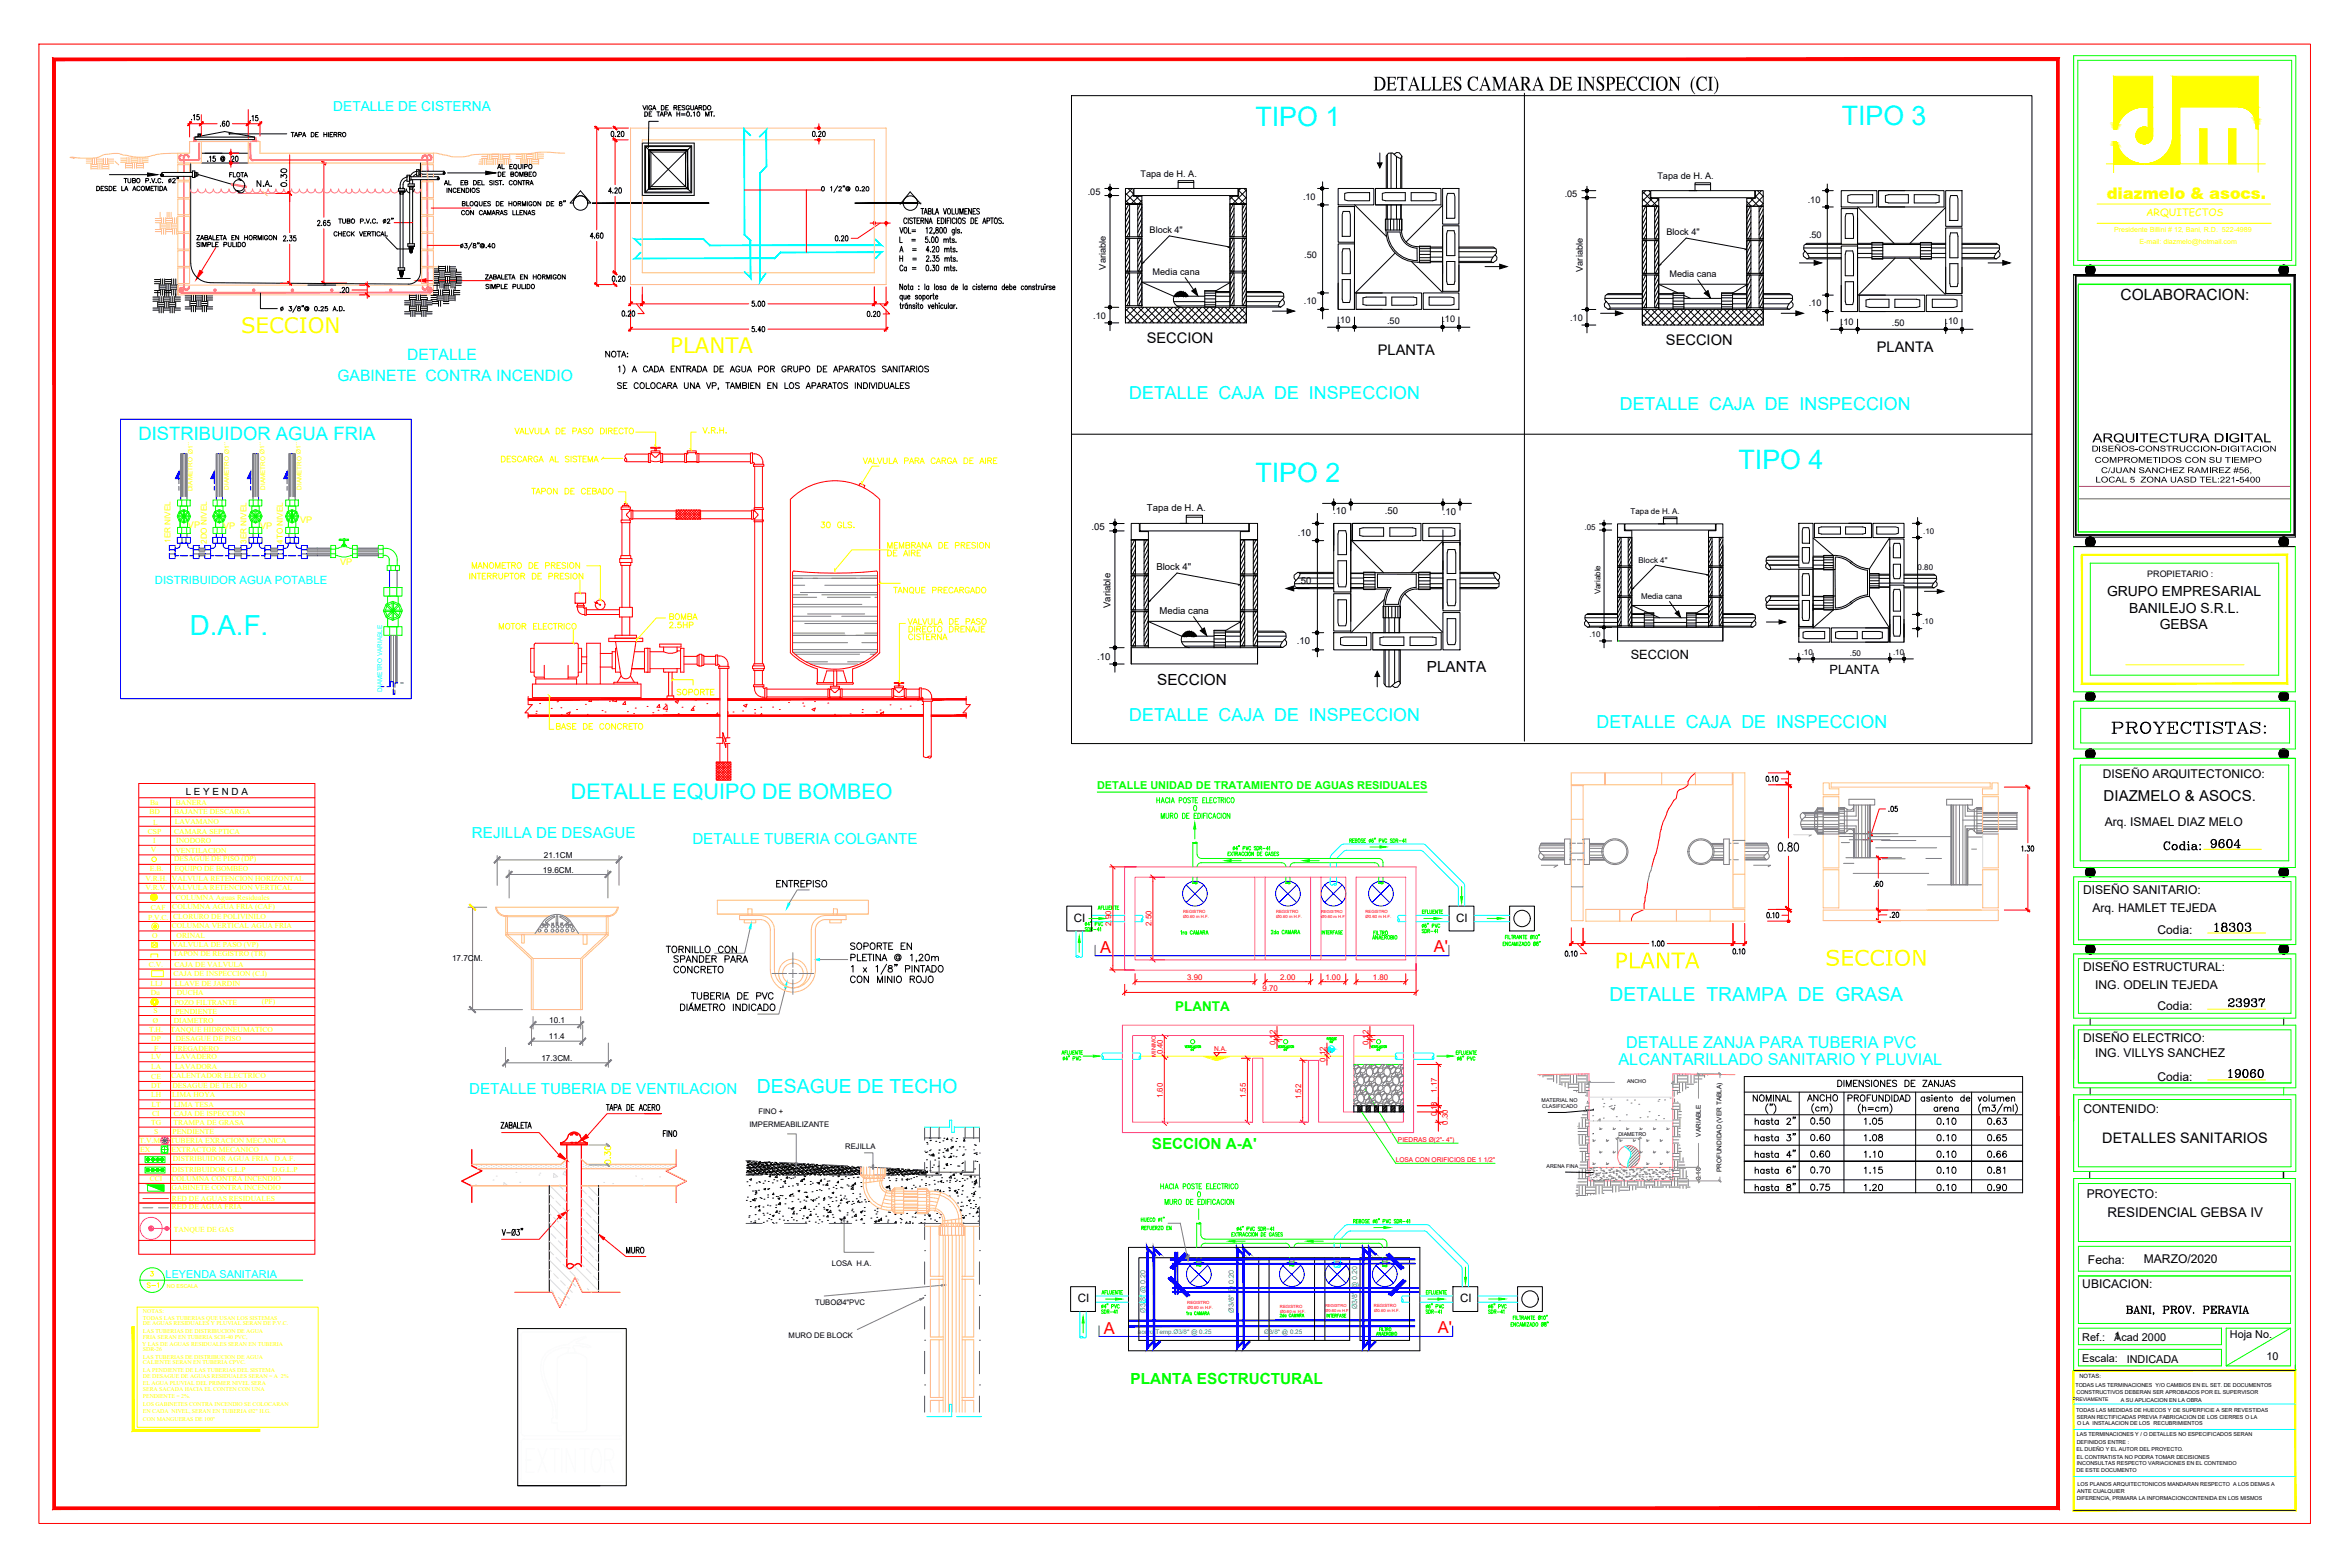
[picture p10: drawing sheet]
<svg xmlns="http://www.w3.org/2000/svg" width="914mm" height="610mm" viewBox="0 0 914 610" stroke-linecap="round" stroke-linejoin="round" font-family="sans-serif">
<defs><g id="words">
<text font-size="10.8" fill="#0ff" x="73.9" y="247.1">D.A.F.</text>
<g font-size="10.4" fill="#0ff">
<text x="488.5" y="48.9">TIPO 1</text>
<text x="716.6" y="48.7">TIPO 3</text>
<text x="676.5" y="182.5">TIPO 4</text>
<text x="488.5" y="187.7">TIPO 2</text>
</g>
<text font-size="10.2" x="628.2" y="376.7">PLANTA</text>
<text font-size="10.2" fill="#ff0" x="710.2" y="375.7">SECCION</text>
<text font-size="9" x="534.4" y="35.2">DETALLES CAMARA DE INSPECCION (CI)</text>
<text font-size="8.4" fill="#0ff" x="222.1" y="310.9">DETALLE EQUIPO DE BOMBEO</text>
<g font-size="8.3" fill="#ff0">
<text x="93.8" y="129.7">SECCION</text>
<text x="260.8" y="137.3">PLANTA</text>
</g>
<text font-size="7.9" x="820.6" y="286.5">PROYECTISTAS:</text>
<text font-size="7.6" fill="#0ff" x="294.5" y="425">DESAGUE DE TECHO</text>
<text font-size="7.5" fill="#0ff" x="626.3" y="389.4">DETALLE TRAMPA DE GRASA</text>
<text font-size="7.2" fill="#0ff" x="53.9" y="171">DISTRIBUIDOR AGUA FRIA</text>
<text font-size="7.1" x="860.4" y="363.7">18303</text>
<g font-size="7" fill="#0ff">
<text x="439.4" y="155.2">DETALLE CAJA DE INSPECCION</text>
<text x="630.3" y="159.5">DETALLE CAJA DE INSPECCION</text>
<text x="439.4" y="280.6">DETALLE CAJA DE INSPECCION</text>
<text x="621.2" y="283.1">DETALLE CAJA DE INSPECCION</text>
</g>
<g font-size="6.6">
<text x="690.7" y="332.3">0.80</text>
<text x="840.7" y="332">Codia:</text>
<text x="859" y="330.9">9604</text>
<text x="866.1" y="393">23937</text>
<text x="866.1" y="420.5">19060</text>
<text x="826.2" y="512.6">BANI, PROV. PERAVIA</text>
</g>
<g font-size="6.4" fill="#f00">
<text x="428" y="370.9">A</text>
<text x="557.9" y="370.3">A'</text>
<text x="429.5" y="519">A</text>
<text x="559.5" y="518.4">A'</text>
</g>
<g font-size="6.3" fill="#0ff">
<text x="632.7" y="407.7">DETALLE ZANJA PARA TUBERIA PVC</text>
<text x="629.7" y="414.3">ALCANTARILLADO SANITARIO Y PLUVIAL</text>
</g>
<text font-size="6.2" fill="#ff0" x="819.7" y="77.3">diazmelo &amp; asocs.</text>
<g font-size="6.2">
<text x="300.9" y="346.4">ENTREPISO</text>
<text x="261.1" y="375.7">SPANDER PARA</text>
<text x="329.8" y="375.4">PLETINA @ 1,20m</text>
<text x="681.6" y="438.5">hasta 2&quot;</text>
<text x="681.6" y="451.6">hasta 4&quot;</text>
<text x="681.6" y="457.6">hasta 6&quot;</text>
<text x="681.6" y="464.3">hasta 8&quot;</text>
</g>
<g font-size="6.1" fill="#0ff">
<text x="158.4" y="140.2">DETALLE</text>
<text x="131.3" y="148">GABINETE CONTRA INCENDIO</text>
</g>
<g font-size="6">
<text x="825.1" y="116.8">COLABORACION:</text>
<text x="555.2" y="261.5">PLANTA</text>
<text x="450.3" y="266.6">SECCION</text>
</g>
<g font-size="6" fill="#0f0">
<text x="448.2" y="447.1">SECCION A-A'</text>
<text x="439.9" y="538.2">PLANTA ESCTRUCTURAL</text>
</g>
<text font-size="5.9" x="818.5" y="311.7">DIAZMELO &amp; ASOCS.</text>
<g font-size="5.9" fill="#0ff">
<text x="183.7" y="325.9">REJILLA DE DESAGUE</text>
<text x="269.4" y="328.2">DETALLE TUBERIA COLGANTE</text>
<text x="182.5" y="425.5">DETALLE TUBERIA DE VENTILACION</text>
</g>
<text font-size="5.7" fill="#f00" x="112.5" y="73.7" transform="rotate(-90 112.5 73.7)">0.30</text>
<g font-size="5.7">
<text x="446.2" y="133.5">SECCION</text>
<text x="648.2" y="134.4">SECCION</text>
<text x="730.3" y="136.9">PLANTA</text>
<text x="536.1" y="138.2">PLANTA</text>
<text x="257.9" y="371.8">TORNILLO CON</text>
<text x="329.8" y="370.4">SOPORTE EN</text>
<text x="261.1" y="379.6">CONCRETO</text>
<text x="329.8" y="383.5">CON MINIO ROJO</text>
<text x="267.8" y="389.8">TUBERIA DE PVC</text>
<text x="714" y="424">DIMENSIONES DE ZANJAS</text>
<text x="680.9" y="429.7">NOMINAL</text>
<text x="702" y="429.7">ANCHO</text>
<text x="717.9" y="429.7">PROFUNDIDAD</text>
<text x="746.1" y="429.7">asiento de</text>
<text x="768.3" y="429.7">volumen</text>
<text x="703.4" y="438.5">0.50</text>
<text x="724.3" y="438.5">1.05</text>
<text x="752.5" y="438.5">0.10</text>
<text x="772.2" y="438.5">0.63</text>
<text x="703.4" y="444.9">0.60</text>
<text x="724.3" y="445.2">1.08</text>
<text x="752.5" y="445.2">0.10</text>
<text x="772.2" y="445.2">0.65</text>
<text x="703.4" y="451.6">0.60</text>
<text x="724.3" y="451.6">1.10</text>
<text x="752.5" y="451.6">0.10</text>
<text x="772.2" y="451.6">0.66</text>
<text x="703.4" y="457.6">0.70</text>
<text x="724.3" y="457.6">1.15</text>
<text x="752.5" y="457.6">0.10</text>
<text x="772.2" y="457.6">0.81</text>
<text x="703.4" y="464.3">0.75</text>
</g>
<g font-size="5.7" fill="#ff0">
<text x="334.8" y="181.7">VALVULA PARA CARGA DE AIRE</text>
<text x="344.3" y="217.7">DE AIRE</text>
<text x="346.4" y="232.1">TANQUE PRECARGADO</text>
<text x="259.3" y="242.4">BOMBA</text>
<text x="215.2" y="285">BASE DE CONCRETO</text>
</g>
<text font-size="5.6" x="818" y="444.8">DETALLES SANITARIOS</text>
<text font-size="5.4" fill="#0ff" x="129.7" y="43.3">DETALLE DE CISTERNA</text>
<g font-size="5.4">
<text x="814.2" y="172.1">ARQUITECTURA DIGITAL</text>
<text x="819.9" y="231.8">GRUPO EMPRESARIAL</text>
<text x="828.5" y="238.3">BANILEJO S.R.L.</text>
<text x="840.4" y="244.8">GEBSA</text>
</g>
<text font-size="5.3" fill="#ff7f7f" x="98.8" y="73.7">N.A.</text>
<g font-size="5.3">
<text x="234.6" y="140.1">NOTA:</text>
<text x="724.3" y="464.3">1.20</text>
<text x="752.5" y="464.3">0.10</text>
<text x="772.2" y="464.3">0.90</text>
<text x="242.7" y="488.6">MURO</text>
</g>
<g font-size="5.3" fill="#ff0">
<text x="199" y="170">VALVULA DE PASO DIRECTO</text>
<text x="194" y="181">DESCARGA AL SISTEMA</text>
<text x="205.7" y="193.3">TAPON DE CEBADO</text>
<text x="318.2" y="206.4">30 GLS.</text>
<text x="344.3" y="214.5">MEMBRANA DE PRESION</text>
<text x="181.7" y="226.5">INTERRUPTOR DE PRESION</text>
<text x="182.4" y="222.2">MANOMETRO DE PRESION</text>
<text x="193" y="245.9">MOTOR ELECTRICO</text>
<text x="259.3" y="245.5">2.5HP</text>
<text x="352.1" y="244.1">VALVULA DE PASO</text>
<text x="352.4" y="246.9">DIRECTO DRENAJE</text>
<text x="352.4" y="250.1">CISTERNA</text>
</g>
<text font-size="5.3" fill="#f00" x="262.1" y="271.6">SOPORTE</text>
<text font-size="5.3" fill="#989898" x="238.5" y="454" transform="rotate(-90 238.5 454)">0.30</text>
<text font-size="5.2" fill="#0f0" x="457.3" y="393.2">PLANTA</text>
<text font-size="5.2" x="820" y="473.3">RESIDENCIAL GEBSA IV</text>
<g font-size="5">
<text x="634.6" y="256.2">SECCION</text>
<text x="711.9" y="262.4">PLANTA</text>
</g>
<g font-size="4.9">
<text x="88.2" y="70.2">FLOTA</text>
<text x="192.6" y="69.8">DE BOMBEO</text>
<text x="109" y="94.9">2.35</text>
<text x="291.4" y="120.3">5.00</text>
<text x="291.4" y="130.2">5.40</text>
<text x="751.4" y="433.6">arena</text>
</g>
<text font-size="4.9" fill="#ff0" x="56.1" y="502">S-1</text>
<g font-size="4.7">
<text x="818.2" y="302.6">DISEÑO ARQUITECTONICO:</text>
<text x="819" y="321.5">Arq. ISMAEL DIAZ MELO</text>
<text x="810.5" y="347.9">DISEÑO SANITARIO:</text>
<text x="814.2" y="354.7">Arq. HAMLET TEJEDA</text>
<text x="839.5" y="363.4">Codia:</text>
<text x="810.5" y="377.7">DISEÑO ESTRUCTURAL:</text>
<text x="815.3" y="384.8">ING. ODELIN TEJEDA</text>
<text x="839.5" y="393.1">Codia:</text>
<text x="810.5" y="405.3">DISEÑO ELECTRICO:</text>
<text x="815.3" y="411.3">ING. VILLYS SANCHEZ</text>
<text x="839.5" y="420.6">Codia:</text>
<text x="810.7" y="432.9">CONTENIDO:</text>
<text x="811.9" y="465.9">PROYECTO:</text>
<text x="812.4" y="491.6">Fecha:</text>
<text x="834.2" y="491.5">MARZO/2020</text>
<text x="810.2" y="501">UBICACION:</text>
</g>
<g font-size="4.5">
<text x="417.8" y="358.6">CI</text>
<text x="566.6" y="358.6">CI</text>
<text x="419.3" y="506.6">CI</text>
<text x="568.1" y="506.6">CI</text>
<text x="822.6" y="521.3">1</text>
</g>
<g font-size="4.4">
<text x="112.2" y="54.3">TAPA DE HIERRO</text>
<text x="171.8" y="73">AL EB DEL SIST. CONTRA</text>
<text x="178.5" y="84.7">CON CAMARAS LLENAS</text>
</g>
<text font-size="4.4" fill="#0ff" x="60.3" y="227.2">DISTRIBUIDOR AGUA POTABLE</text>
<text font-size="4.2" fill="#0f0" x="426.9" y="306.9">DETALLE UNIDAD DE TRATAMIENTO DE AGUAS RESIDUALES</text>
<text font-size="4.2" fill="#0ff" x="64.5" y="497.3">LEYENDA SANITARIA</text>
<g font-size="4.2">
<text x="810.2" y="521.5">Ref.:</text>
<text x="822.6" y="521.5">Acad 2000</text>
<text x="867.6" y="520.4">Hoja No.</text>
<text x="810.2" y="529.8">Escala:</text>
<text x="827.5" y="530.1">INDICADA</text>
<text x="882" y="529">10</text>
</g>
<text font-size="4" fill="#ff0" x="835.1" y="84.2">ARQUITECTOS</text>
<text font-size="3.8" x="72.2" y="309.3">L E Y E N D A</text>
<g font-size="3.7">
<text x="446.3" y="198.8">Tapa de H. A.</text>
<text x="518.8" y="200.1">.10</text>
<text x="538.8" y="199.9">.50</text>
<text x="561.4" y="200.5">.10</text>
<text x="424.8" y="206.4">.05</text>
<text x="505" y="208.4">.10</text>
<text x="450" y="221.8">Block 4&quot;</text>
<text x="505.1" y="227.1">.50</text>
<text x="432.2" y="236.6" transform="rotate(-90 432.2 236.6)">Variable</text>
<text x="451.2" y="238.7">Media cana</text>
<text x="504.6" y="250.6">.10</text>
<text x="427" y="256.7">.10</text>
</g>
<g font-size="3.6">
<text x="443.8" y="68.7">Tapa de H. A.</text>
<text x="644.9" y="69.5">Tapa de H. A.</text>
<text x="423.2" y="75.9">.05</text>
<text x="507" y="78">.10</text>
<text x="608.8" y="76.8">.05</text>
<text x="703.4" y="78.8">.10</text>
<text x="447.3" y="90.7">Block 4&quot;</text>
<text x="648.4" y="91.6">Block 4&quot;</text>
<text x="703.9" y="92.5">.50</text>
<text x="507.5" y="100.5">.50</text>
<text x="430.3" y="104.9" transform="rotate(-90 430.3 104.9)">Variable</text>
<text x="448.5" y="106.8">Media cana</text>
<text x="615.9" y="105.7" transform="rotate(-90 615.9 105.7)">Variable</text>
<text x="649.6" y="107.7">Media cana</text>
<text x="507.4" y="118.3">.10</text>
<text x="703.8" y="119.2">.10</text>
<text x="425.4" y="124">.10</text>
<text x="520.5" y="125.7">.10</text>
<text x="539.7" y="125.9">.50</text>
<text x="561.2" y="125.3">.10</text>
<text x="610.9" y="124.9">.10</text>
<text x="716.3" y="126.5">.10</text>
<text x="736.2" y="126.8">.50</text>
<text x="757" y="126.2">.10</text>
</g>
<g font-size="3.5">
<text x="813.9" y="175.6">DISEÑOS-CONSTRUCCION-DIGITACION</text>
<text x="815" y="180">COMPROMETIDOS CON SU TIEMPO</text>
<text x="817.5" y="184">C/JUAN SANCHEZ RAMIREZ #56,</text>
<text x="815.4" y="187.7">LOCAL 5 ZONA UASD TEL:221-5400</text>
<text x="835.5" y="224.3">PROPIETARIO :</text>
</g>
<g font-size="3.5" fill="#ff0">
<text x="116.8" y="203.4">VP</text>
<text x="73.1" y="205.6">VP</text>
<text x="86.8" y="205.7">VP</text>
<text x="101.2" y="205.7">VP</text>
<text x="132.3" y="219.9">VP</text>
</g>
<g font-size="3.2" fill="#ff0">
<text x="66.4" y="211.2" transform="rotate(-90 66.4 211.2)">1ER NIVEL</text>
<text x="80.4" y="211.6" transform="rotate(-90 80.4 211.6)">2DO NIVEL</text>
<text x="95.9" y="211.6" transform="rotate(-90 95.9 211.6)">3ER NIVEL</text>
<text x="110.1" y="211.6" transform="rotate(-90 110.1 211.6)">4TO NIVEL</text>
</g>
<g font-size="3.2">
<text x="211.7" y="333.8">21.1CM</text>
<text x="211.3" y="339.4">19.6CM.</text>
<text x="175.9" y="374">17.7CM.</text>
<text x="213.7" y="397.8">10.1</text>
<text x="213.6" y="404.3">11.4</text>
<text x="210.7" y="412.7">17.3CM.</text>
</g>
<g font-size="3.1">
<text x="634.5" y="199.8">Tapa de H. A.</text>
<text x="616.6" y="206.1">.05</text>
<text x="748.4" y="207.6">.10</text>
<text x="637.6" y="218.9">Block 4&quot;</text>
<text x="746.2" y="221.9">0.80</text>
<text x="622.8" y="231.3" transform="rotate(-90 622.8 231.3)">Variable</text>
<text x="638.6" y="233">Media cana</text>
<text x="748" y="242.8">.10</text>
<text x="618.4" y="248">.10</text>
<text x="701.1" y="254.6">.10</text>
<text x="719.8" y="255.1">.50</text>
<text x="736.6" y="255">.10</text>
</g>
<g font-size="3.1" fill="#f00">
<text x="432.4" y="360.2" transform="rotate(-90 432.4 360.2)">2.90</text>
<text x="448" y="360.3" transform="rotate(-90 448 360.3)">2.50</text>
<text x="462" y="381.3">3.90</text>
<text x="498.2" y="381.3">2.00</text>
<text x="515.7" y="381.3">1.00</text>
<text x="534.2" y="381.3">1.80</text>
<text x="491.3" y="385.5">9.70</text>
<text x="496.3" y="406.6" transform="rotate(-90 496.3 406.6)">0.12</text>
<text x="532.5" y="406.6" transform="rotate(-90 532.5 406.6)">0.12</text>
<text x="452.5" y="410.2" transform="rotate(-90 452.5 410.2)">0.40</text>
<text x="515.8" y="413" transform="rotate(-90 515.8 413)">0.12</text>
<text x="559.1" y="425.2" transform="rotate(-90 559.1 425.2)">1.17</text>
<text x="452.5" y="427.2" transform="rotate(-90 452.5 427.2)">1.60</text>
<text x="484.8" y="427.2" transform="rotate(-90 484.8 427.2)">1.55</text>
<text x="506.3" y="427.6" transform="rotate(-90 506.3 427.6)">1.52</text>
<text x="559.1" y="434.3" transform="rotate(-90 559.1 434.3)">0.18</text>
<text x="563.4" y="437.6" transform="rotate(-90 563.4 437.6)">0.30</text>
</g>
<g font-size="3">
<text x="295.1" y="433.3">FINO +</text>
<text x="291.6" y="438.4">IMPERMEABILIZANTE</text>
<text x="328.9" y="447">REJILLA</text>
<text x="323.7" y="492.3">LOSA H.A.</text>
<text x="317.1" y="507.6">TUBOØ4&quot;PVC</text>
<text x="306.9" y="520.7">MURO DE BLOCK</text>
</g>
<g font-size="2.9" fill="#ff0">
<text x="58.1" y="316.8">BD</text>
<text x="58.4" y="313.2">Ba</text>
<text x="67.8" y="316.8">BAJANTE DESCARGA</text>
<text x="68.4" y="313.3">BAÑERA</text>
<text x="59.5" y="320.9">L</text>
<text x="68" y="320.7">LAVAMANO</text>
<text x="57.6" y="324.5">CSP</text>
<text x="59.6" y="328.1">I</text>
<text x="67.8" y="324.3">CAMARA SEPTICA</text>
<text x="68.6" y="328.1">INODORO</text>
<text x="58.7" y="331.6">V</text>
<text x="67.8" y="335.1">DESAGUE DE PISO (DP)</text>
<text x="68.2" y="331.8">VENTILACION</text>
<text x="58.3" y="338.9">E.B.</text>
<text x="67.9" y="338.7">EQUIPO DE BOMBEO</text>
<text x="56.6" y="346.2">V.R.V.</text>
<text x="56.6" y="342.7">V.R.H.</text>
<text x="66.7" y="346.3">VALVULA RETENCION VERTICAL</text>
<text x="66.9" y="342.7">VALVULA RETENCION HORIZONTAL</text>
<text x="58.7" y="353.8">CAF</text>
<text x="67" y="353.6">COLUMNA AGUA FRIA (CAF)</text>
<text x="68.4" y="350">COLUMNA Aguas Residuales</text>
<text x="57.6" y="357.7">P.V.C.</text>
<text x="67.4" y="357.4">CLORURO DE POLIVINILO</text>
<text x="59.3" y="365">O</text>
<text x="66.8" y="361.1">COLUMNA VERTICAL AGUA FRIA</text>
<text x="68.7" y="365">ORINAL</text>
<text x="67" y="368.5">VALVULA DE PASO (VP)</text>
<text x="57.9" y="376.2">C.V.</text>
<text x="67.4" y="372">TAPON DE REGISTRO (TR)</text>
<text x="67.9" y="376.2">CAJA DE VALVULA</text>
<text x="58.6" y="383.5">LLJ</text>
<text x="67.5" y="379.6">CAJA DE INSPECCION (C.I)</text>
<text x="68" y="383.4">LLAVE DE JARDIN</text>
<text x="58.7" y="387">Du</text>
<text x="68.8" y="387.2">DUCHA</text>
<text x="59.7" y="394.2">S</text>
<text x="67.8" y="390.9">POZO FILTRANTE</text>
<text x="68.3" y="394.3">PENDIENTE</text>
<text x="101.9" y="390.4">(PF)</text>
<text x="58" y="401.7">T.H.</text>
<text x="59.4" y="398">Ø</text>
<text x="66.4" y="401.3">TANQUE HIDRONEUMATICO</text>
<text x="67.6" y="398.1">DIAMETRO</text>
<text x="58.9" y="405">DP</text>
<text x="68.4" y="404.9">DESAGUE DE PISO</text>
<text x="58.8" y="412.1">LV</text>
<text x="59.9" y="408.8">F</text>
<text x="67.5" y="408.7">FREGADERO</text>
<text x="68.3" y="412">LAVADERO</text>
<text x="58.8" y="415.8">LA</text>
<text x="58.9" y="419.7">CE</text>
<text x="66.6" y="419.5">CALENTADOR ELECTRICO</text>
<text x="68.1" y="415.7">LAVADORA</text>
<text x="58.8" y="423.3">DT</text>
<text x="67.1" y="423.2">DESAGUE DE TECHO</text>
<text x="58.8" y="426.9">LH</text>
<text x="59" y="430.7">LT</text>
<text x="67" y="426.8">LIMA HOYA</text>
<text x="67.6" y="430.6">LIMA TESA</text>
<text x="58.8" y="437.8">TG</text>
<text x="59.3" y="434.2">CI</text>
<text x="67.5" y="437.6">TRAMPA DE GRASA</text>
<text x="67.6" y="434.1">CAJA DE ISPECCION</text>
<text x="59.9" y="441.2">S</text>
<text x="67.2" y="441">PENDIENTE</text>
<text x="54.3" y="444.7">T.V.M</text>
<text x="54.6" y="448.2">EX</text>
<text x="66.4" y="444.7">TUBERIA EXRACION MECANICA</text>
<text x="66.7" y="448.3">EXTRACTOR MECANICO</text>
<text x="67" y="455.8">DISTRIBUIDOR G.L.P</text>
<text x="67.2" y="451.7">DISTRIBUIDOR AGUA FRIA</text>
<text x="105.9" y="456">D.G.L.P</text>
<text x="106.8" y="451.7">D.A.F.</text>
<text x="58.3" y="459.5">CCI</text>
<text x="66.7" y="459.3">COLUMNA CONTRA INCENDIO</text>
<text x="66.8" y="463.1">GABINETE CONTRA INCENDIO</text>
<text x="66.9" y="467.1">RED DE AGUAS RESIDUALES</text>
<text x="66.9" y="470.5">RED DE AGUA FRIA</text>
<text x="67.6" y="479.3">TANQUE DE GAS</text>
</g>
<g font-size="2.8" fill="#008ab8">
<text x="528.1" y="509.4" transform="rotate(-90 528.1 509.4)">Ø3/8&quot; @ 0.20</text>
<text x="445.7" y="510.8" transform="rotate(-90 445.7 510.8)">Ø3/8&quot; @ 0.20</text>
<text x="480.1" y="510.8" transform="rotate(-90 480.1 510.8)">Ø3/8&quot; @ 0.20</text>
</g>
<g font-size="2.7" fill="#ff0">
<text x="822.6" y="90.1">Presidente Billini # 12, Bani, R.D. 522-4989</text>
<text x="832.5" y="95">E-mail: diazmelo@hotmail.com</text>
</g>
<g font-size="2.6" fill="#f00">
<text x="472.4" y="408.8">N.A.</text>
<text x="544" y="444.2">PIEDRAS Ø(2&quot;- 4&quot;)</text>
<text x="543.1" y="452.1">LOSA CON ORIFICIOS DE 1 1/2&quot;</text>
</g>
<g font-size="2.5" fill="#ff0">
<text x="74.9" y="191.1" transform="rotate(-90 74.9 191.1)">DIAMETRO Ø1´´</text>
<text x="89.1" y="190.5" transform="rotate(-90 89.1 190.5)">DIAMETRO Ø1´´</text>
<text x="103.2" y="190.5" transform="rotate(-90 103.2 190.5)">DIAMETRO Ø1´´</text>
<text x="117.3" y="190.5" transform="rotate(-90 117.3 190.5)">DIAMETRO Ø1´´</text>
</g>
<text font-size="2.5" fill="#0ff" x="148.7" y="269.1" transform="rotate(-90 148.7 269.1)">DIAMETRO VARIABLE</text>
<g font-size="2.5">
<text x="661.8" y="442.2" transform="rotate(-90 661.8 442.2)">VARIABLE</text>
<text x="661.8" y="459.2" transform="rotate(-90 661.8 459.2)">0.10</text>
<text x="669.9" y="456.1" transform="rotate(-90 669.9 456.1)">PROFUNDIDAD (VER TABLA)</text>
</g>
<g font-size="2.5" fill="#008ab8">
<text x="442.8" y="519.1">acero Temp.Ø3/8&quot; @ 0.25</text>
<text x="491.9" y="519.1">Ø3/8&quot; @ 0.25</text>
</g>
<g font-size="2.3" fill="#ff0">
<text x="55.6" y="510.7">NOTAS:</text>
<text x="55.6" y="513.5">TODAS LAS TUBERIAS QUE USAN LOS SISTEMAS</text>
<text x="55.6" y="515.5">DE AGUAS RESIDUALES Y PLUVIAL SERAN DE P.V.C.</text>
<text x="55.6" y="518.6">LAS TUBERIAS DE DISTRIBUCION DE AGUA</text>
<text x="55.6" y="520.7">FRIA SERAN EN TUBERIA SCH-40 PVC,</text>
<text x="55.3" y="523.5">Y LAS DE AGUAS RESIDUALES SERAN EN TUBERIA</text>
<text x="55.6" y="525.7">SDR-26</text>
<text x="55.5" y="528.7">LAS TUBERIAS DE DISTRIBUCION DE AGUA</text>
<text x="55.5" y="530.8">CALIENTE SERAN EN TUBERIA CPVC.</text>
<text x="55.6" y="533.9">LA PENDIENTE DE LAS TUBERIAS DEL SISTEMA</text>
<text x="55.6" y="535.9">DE DESAGUE DE AGUAS RESIDUALES SERAN = A 2%</text>
<text x="55.6" y="538.7">EL AGUA PLUVIAL DEL PRIMER NIVEL SERA</text>
<text x="55.6" y="541.2">SERA SACADA HACIA EL CONTEN CON UNA</text>
<text x="55.6" y="543.8">PENDIENTE = 2%.</text>
<text x="55.6" y="547">LOS GABINETES CONTRA INCENDIO SE COLOCARAN</text>
<text x="55.6" y="549.6">EN CADA NIVEL, SERAN EN TUBERIA Ø2&quot; H.G.</text>
<text x="55.6" y="553">CON MANGUERAS DE 100&quot;</text>
</g>
<text font-size="2.3" x="809.1" y="535.9">NOTAS:</text>
<text font-size="2.2" fill="#f00" x="449.7" y="411.1" transform="rotate(-90 449.7 411.1)">MINIMO</text>
<g font-size="2.1">
<text x="319.3" y="74.3">/</text>
<text x="633.1" y="421.5">ANCHO</text>
<text x="599.8" y="428.7">MATERIAL NO</text>
<text x="600.1" y="431.2">CLASIFICADO</text>
<text x="629.7" y="441.7">DIAMETRO</text>
<text x="601.8" y="454.3">ARENA FINA</text>
<text x="807.5" y="539.7">TODAS LAS TERMINACIONES Y/O CAMBIOS EN EL SET. DE DOCUMENTOS</text>
<text x="808" y="542.4">CONSTRUCTIVOS DEBERAN SER APROBADOS POR EL SUPERVISOR</text>
<text x="825.2" y="545.3">A SU APLICACION EN LA OBRA</text>
<text x="807.8" y="549.3">TODAS LAS MEDIDAS DE HUECOS Y DE SUPERFICIE A SER REVESTIDAS</text>
<text x="808.1" y="551.9">SERAN RECTIFICADAS PREVIA FABRICACION DE LOS CIERRES O LA</text>
<text x="808.3" y="554.4">O LA INSTALACION DE LOS RECUBRIMIENTOS</text>
<text x="808.1" y="561.7">DEFINIDOS ENTRE :</text>
<text x="808.1" y="558.7">LAS TERMINACIONES Y / O DETALLES NO ESPECIFICADOS SERAN</text>
<text x="808" y="564.5">EL DUEÑO Y EL AUTOR DEL PROYECTO.</text>
<text x="808.1" y="569.9">INCONSULTAS RESPECTO VARIACIONES EN EL CONTENIDO</text>
<text x="808.1" y="567.5">EL CONTRATISTA NO PODRA TOMAR DECISIONES</text>
<text x="808" y="572.5">DE ESTE DOCUMENTO</text>
<text x="808.2" y="580.7">ANTE CUALQUIER</text>
<text x="808.3" y="578.2">LOS PLANOS ARQUITECTONICOS MANDARAN RESPECTO A LOS DEMAS A</text>
<text x="808" y="583.5">DIFERENCIA, PRIMARA LA INFORMACIONCONTENIDA EN LOS MISMOS</text>
</g>
<text font-size="2.1" fill="#ff0" x="64.9" y="501">NO ESCALA</text>
<text font-size="2" x="806.4" y="545.2">PREVIAMENTE</text>
<g font-size="1.7" fill="#f00">
<text x="460.4" y="355.3">REGISTRO</text>
<text x="460.4" y="357.3">Ø0.60 m H.F.</text>
<text x="496.5" y="355.3">REGISTRO</text>
<text x="496.6" y="357.3">Ø0.60 m H.F.</text>
<text x="531.3" y="355.3">REGISTRO</text>
<text x="531.4" y="357.3">Ø0.60 m H.F.</text>
<text x="462" y="507.4">REGISTRO</text>
<text x="462" y="509.3">Ø0.60 m H.F.</text>
<text x="498" y="508.8">REGISTRO</text>
<text x="534.6" y="508.3">REGISTRO</text>
<text x="498.1" y="510.7">Ø0.60 m H.F.</text>
<text x="534.7" y="510.3">Ø0.60 m H.F.</text>
</g>
<g font-size="1.6" fill="#f00">
<text x="514.1" y="355.3">REGISTRO</text>
<text x="514.1" y="357.2">Ø0.60 m H.F.</text>
<text x="515.6" y="508.4">REGISTRO</text>
<text x="515.6" y="510.3">Ø0.60 m H.F.</text>
</g>
</g></defs>
<!-- layer: TARGETA -->
<g fill="none" stroke="#0f0" stroke-width=".39">
<path d="M806.9 21.7h86.4v81.5h-86.4zM808.5 23.5h83.2v77.8h-83.2zM808.7 110.7v96.2h82.6M808.7 110.7h82.6M806.9 212.6h86.2v56.6h-86.2zM808.7 206.7v-96.2h82.6v96.4M813.3 219.1h73.4v43.6h-73.4zM806.9 272.8h86.2v18.6h-86.2zM809.6 275.5h81.3v13.6h-81.3zM806.9 295v42.5h86.2v-42.5M809.4 297.6h81.2v37.3h-81.2zM893.1 295h-86.2h86.2"/>
<path d="M806.9 341.1h86.4v26.4h-86.4zM808.7 342.9h82.7v22.7h-82.7zM806.9 371.1h86.4v25h-86.4zM808.7 373h82.7v21.2h-82.7zM806.9 398.8h86.4v24.4h-86.4zM808.7 400.6v20.7h82.7M808.7 400.6h82.7v20.7M806.9 435.9v-10h86.4v29.8h-86.4v-29.8v10.1M808.7 427.7h82.7v26.2h-82.7zM888.6 423.2v2.7M808.7 460.4h82.6v22.6h-82.6zM808.7 484.8h82.6v9.7h-82.6z"/>
<path d="M808.7 496.4h82.6v18.5h-82.6zM808.7 516.7h55.7v6.4h-55.7zM891.3 516.7h-25.1v14.7M806.9 533.2v-74.7h86.2v74.7M808.7 524.9h55.7v6.5h-55.7zM866.2 531.4l25.1-14.7v14.7z"/>
</g>
<!-- layer: TEXXT -->
<path d="M827.2 258.6h46M857.5 330.4h22.5M859 363h22.5M859 392.6h22.5M859 420.1h22.5" fill="none" stroke="#ff0" stroke-width=".39"/>
<!-- layer: textos -->
<g fill="#000" stroke="#000" stroke-width=".39">
<path d="M813 106.8h.6zM813 103.2h.6zM888 106.7h1.2zM888.3 103.2h.6zM813 212.6h.6zM813 209h.6zM888 212.5h1.2zM888.3 209h.6zM813 272.8h.6zM813 269.2h.6zM888 272.7h1.2zM888.3 269.2h.6z"/>
<path d="M813 295h.6zM813 291.4h.6zM888 294.9h1.2zM888.3 291.4h.6zM813 337.5h.6zM888.3 337.5h.6zM813 341.1h.6zM888 341h1.2zM813 371.1h.6zM813 367.5h.6zM888 371h1.2zM888.3 367.5h.6z"/>
<path d="M813 103.2l.9 .1zM812.7 103.3h1.2z"/>
<path d="M812.7 103.3l1.5 .2zM812.4 103.5h1.8z"/>
<path d="M812.7 106.7h1.2zM812.7 106.7l.9 .1z"/>
<path d="M812.4 103.5l2.1 .1zM812.2 103.6h2.3z"/>
<path d="M812.4 106.6h1.8zM812.4 106.6l1.5 .1z"/>
<path d="M812.2 103.6l2.5 .2zM812.2 103.6l2.5 .2h-2.8z"/>
<path d="M812.2 106.4h2.3zM812.2 106.4l2 .2z"/>
<path d="M811.9 103.8l3 .3-.2-.3zM811.9 103.8l3 .3h-3.2z"/>
<path d="M811.9 106.2l2.6 .2 .2-.2zM811.9 106.2l2.6 .2z"/>
<path d="M811.7 104.1l3.3 .3-.1-.3zM811.7 104.1l3.3 .3h-3.4z"/>
<path d="M811.7 105.9l3 .3 .2-.3zM811.7 105.9l3 .3h-2.8z"/>
<path d="M811.6 104.4l3.5 .3-.1-.3zM811.6 104.4l3.5 .3h-3.6z"/>
<path d="M811.6 105.7l3.3 .2 .1-.2zM811.6 105.7l3.3 .2h-3.2z"/>
<path d="M811.5 104.7l3.7 .3-.1-.3zM811.5 104.7l3.7 .3h-3.7z"/>
<path d="M811.5 105.3l3.5 .4 .1-.4zM811.5 105.3l3.5 .4h-3.4z"/>
<path d="M811.5 105l3.6 .3 .1-.3zM811.5 105l3.6 .3h-3.6z"/>
<path d="M888 106.7l.9 .1zM888.3 106.8h.6z"/>
<path d="M888.3 103.2l.9 .1zM888 103.3h1.2z"/>
<path d="M888 103.3l1.5 .2zM887.7 103.5h1.8z"/>
<path d="M887.7 103.5l2.1 .1zM887.5 103.6h2.3z"/>
<path d="M887.7 106.6h1.8zM887.7 106.6l1.5 .1z"/>
<path d="M887.5 103.6l2.5 .2zM887.2 103.8l.3-.2 2.5 .2z"/>
<path d="M887.5 106.4h2.3zM887.5 106.4l2 .2z"/>
<path d="M887.2 103.8l3 .3-.2-.3zM887.2 103.8l3 .3h-3.2z"/>
<path d="M887.2 106.2l2.6 .2 .2-.2zM887.2 106.2l2.6 .2z"/>
<path d="M887 104.1l3.3 .3-.1-.3zM887 104.1l3.3 .3h-3.4z"/>
<path d="M887 105.9l3 .3 .2-.3zM887 105.9l3 .3h-2.8z"/>
<path d="M886.9 104.4l3.5 .3-.1-.3zM886.9 104.4l3.5 .3h-3.6z"/>
<path d="M886.9 105.7l3.3 .2 .1-.2zM886.9 105.7l3.3 .2h-3.2z"/>
<path d="M886.8 104.7l3.6 .3v-.3zM886.8 104.7l3.6 .3h-3.6z"/>
<path d="M886.8 105l3.6 .3v-.3zM886.8 105l3.6 .3h-3.6z"/>
<path d="M886.8 105.3l3.5 .4 .1-.4zM886.8 105.3l3.5 .4h-3.4z"/>
<path d="M813 209l.9 .1zM812.7 209.1h1.2z"/>
<path d="M812.7 209.1l1.5 .1zM812.4 209.2h1.8z"/>
<path d="M812.7 212.5h1.2zM812.7 212.5l.9 .1z"/>
<path d="M812.4 209.2l2.1 .2zM812.2 209.4h2.3z"/>
<path d="M812.4 212.4h1.8zM812.4 212.4l1.5 .1z"/>
<path d="M812.2 209.4l2.5 .2-.2-.2zM812.2 209.4l2.5 .2h-2.8z"/>
<path d="M812.2 212.2l2 .2 .3-.2zM812.2 212.2l2 .2z"/>
<path d="M811.9 209.6l3 .3-.2-.3zM811.9 209.6l3 .3h-3.2z"/>
<path d="M811.9 212l2.6 .2 .2-.2zM811.9 212l2.6 .2z"/>
<path d="M811.7 209.9l3.3 .3-.1-.3zM811.7 209.9l3.3 .3h-3.4z"/>
<path d="M811.7 211.7l3 .3 .2-.3zM811.7 211.7l3 .3h-2.8z"/>
<path d="M811.6 210.2l3.5 .3-.1-.3zM811.6 210.2l3.5 .3h-3.6z"/>
<path d="M811.6 211.4l3.3 .3 .1-.3zM811.6 211.4l3.3 .3h-3.2z"/>
<path d="M811.5 210.5l3.7 .3-.1-.3zM811.5 210.5l3.7 .3h-3.7z"/>
<path d="M811.5 211.1l3.5 .3 .1-.3zM811.5 211.1l3.5 .3h-3.4z"/>
<path d="M811.5 210.8l3.6 .3 .1-.3zM811.5 210.8l3.6 .3h-3.6z"/>
<path d="M888 212.5l.9 .1zM888.3 212.6h.6z"/>
<path d="M888.3 209l.9 .1zM888 209.1h1.2z"/>
<path d="M888 209.1l1.5 .1zM887.7 209.2h1.8z"/>
<path d="M887.7 209.2l2.1 .2zM887.5 209.4h2.3z"/>
<path d="M887.7 212.4h1.8zM887.7 212.4l1.5 .1z"/>
<path d="M887.5 209.4l2.5 .2-.2-.2zM887.5 209.4l2.5 .2h-2.8z"/>
<path d="M887.5 212.2l2 .2 .3-.2zM887.5 212.2l2 .2z"/>
<path d="M887.2 209.6l3 .3-.2-.3zM887.2 209.6l3 .3h-3.2z"/>
<path d="M887.2 212l2.6 .2 .2-.2zM887.2 212l2.6 .2z"/>
<path d="M887 209.9l3.3 .3-.1-.3zM887 209.9l3.3 .3h-3.4z"/>
<path d="M887 211.7l3 .3 .2-.3zM887 211.7l3 .3h-2.8z"/>
<path d="M886.9 210.2l3.5 .3-.1-.3zM886.9 210.2l3.5 .3h-3.6z"/>
<path d="M886.9 211.4l3.3 .3 .1-.3zM886.9 211.4l3.3 .3h-3.2z"/>
<path d="M886.8 210.5l3.6 .3v-.3zM886.8 210.5l3.6 .3h-3.6z"/>
<path d="M886.8 210.8l3.6 .3v-.3zM886.8 210.8l3.6 .3h-3.6z"/>
<path d="M886.8 211.1l3.5 .3 .1-.3zM886.8 211.1l3.5 .3h-3.4z"/>
<path d="M813 269.2l.9 .1zM812.7 269.3h1.2z"/>
<path d="M812.7 269.3l1.5 .1zM812.4 269.4h1.8z"/>
<path d="M812.7 272.7h1.2zM812.7 272.7l.9 .1z"/>
<path d="M812.4 269.4l2.1 .2zM812.2 269.6h2.3z"/>
<path d="M812.4 272.5h1.8zM812.4 272.5l1.5 .2z"/>
<path d="M812.2 269.6l2.5 .2zM812.2 269.6l2.5 .2h-2.8z"/>
<path d="M812.2 272.4h2.3zM812.2 272.4l2 .1z"/>
<path d="M811.9 269.8l3 .3-.2-.3zM811.9 269.8l3 .3h-3.2z"/>
<path d="M811.9 272.2l2.6 .2 .2-.2zM811.9 272.2l2.6 .2z"/>
<path d="M811.7 270.1l3.3 .2-.1-.2zM811.7 270.1l3.3 .2h-3.4z"/>
<path d="M811.7 271.9l3 .3 .2-.3zM811.7 271.9l3 .3h-2.8z"/>
<path d="M811.6 270.3l3.5 .4-.1-.4zM811.6 270.3l3.5 .4h-3.6z"/>
<path d="M811.6 271.6l3.3 .3 .1-.3zM811.6 271.6l3.3 .3h-3.2z"/>
<path d="M811.5 270.7l3.7 .3-.1-.3zM811.5 270.7l3.7 .3h-3.7z"/>
<path d="M811.5 271.3l3.5 .3 .1-.3zM811.5 271.3l3.5 .3h-3.4z"/>
<path d="M811.5 271l3.6 .3 .1-.3zM811.5 271l3.6 .3h-3.6z"/>
<path d="M888 272.7l.9 .1zM888.3 272.8h.6z"/>
<path d="M888.3 269.2l.9 .1zM888 269.3h1.2z"/>
<path d="M888 269.3l1.5 .1zM887.7 269.4h1.8z"/>
<path d="M887.7 269.4l2.1 .2zM887.5 269.6h2.3z"/>
<path d="M887.7 272.5h1.8zM887.7 272.5l1.5 .2z"/>
<path d="M887.5 269.6l2.5 .2zM887.2 269.8l.3-.2 2.5 .2z"/>
<path d="M887.5 272.4h2.3zM887.5 272.4l2 .1z"/>
<path d="M887.2 269.8l3 .3-.2-.3zM887.2 269.8l3 .3h-3.2z"/>
<path d="M887.2 272.2l2.6 .2 .2-.2zM887.2 272.2l2.6 .2z"/>
<path d="M887 270.1l3.3 .2-.1-.2zM887 270.1l3.3 .2h-3.4z"/>
<path d="M887 271.9l3 .3 .2-.3zM887 271.9l3 .3h-2.8z"/>
<path d="M886.9 270.3l3.5 .4-.1-.4zM886.9 270.3l3.5 .4h-3.6z"/>
<path d="M886.9 271.6l3.3 .3 .1-.3zM886.9 271.6l3.3 .3h-3.2z"/>
<path d="M886.8 270.7l3.6 .3v-.3zM886.8 270.7l3.6 .3h-3.6z"/>
<path d="M886.8 271l3.6 .3v-.3zM886.8 271l3.6 .3h-3.6z"/>
<path d="M886.8 271.3l3.5 .3 .1-.3zM886.8 271.3l3.5 .3h-3.4z"/>
<path d="M813 291.4l.9 .1zM812.7 291.5h1.2z"/>
<path d="M812.7 291.5l1.5 .1zM812.4 291.6h1.8z"/>
<path d="M812.7 294.9h1.2zM812.7 294.9l.9 .1z"/>
<path d="M812.4 291.6l2.1 .2zM812.2 291.8h2.3z"/>
<path d="M812.4 294.8h1.8zM812.4 294.8l1.5 .1z"/>
<path d="M812.2 291.8l2.5 .2zM812.2 291.8l2.5 .2h-2.8z"/>
<path d="M812.2 294.6h2.3zM812.2 294.6l2 .2z"/>
<path d="M811.9 292l3 .3-.2-.3zM811.9 292l3 .3h-3.2z"/>
<path d="M811.9 294.4l2.6 .2 .2-.2zM811.9 294.4l2.6 .2z"/>
<path d="M811.7 292.3l3.3 .3-.1-.3zM811.7 292.3l3.3 .3h-3.4z"/>
<path d="M811.7 294.1l3 .3 .2-.3zM811.7 294.1l3 .3h-2.8z"/>
<path d="M811.6 292.6l3.5 .3-.1-.3zM811.6 292.6l3.5 .3h-3.6z"/>
<path d="M811.6 293.8l3.3 .3 .1-.3zM811.6 293.8l3.3 .3h-3.2z"/>
<path d="M811.5 292.9l3.7 .3-.1-.3zM811.5 292.9l3.7 .3h-3.7z"/>
<path d="M811.5 293.5l3.5 .3 .1-.3zM811.5 293.5l3.5 .3h-3.4z"/>
<path d="M811.5 293.2l3.6 .3 .1-.3zM811.5 293.2l3.6 .3h-3.6z"/>
<path d="M888 294.9l.9 .1zM888.3 295h.6z"/>
<path d="M888.3 291.4l.9 .1zM888 291.5h1.2z"/>
<path d="M888 291.5l1.5 .1zM887.7 291.6h1.8z"/>
<path d="M887.7 291.6l2.1 .2zM887.5 291.8h2.3z"/>
<path d="M887.7 294.8h1.8zM887.7 294.8l1.5 .1z"/>
<path d="M887.5 291.8l2.5 .2zM887.2 292l.3-.2 2.5 .2z"/>
<path d="M887.5 294.6h2.3zM887.5 294.6l2 .2z"/>
<path d="M887.2 292l3 .3-.2-.3zM887.2 292l3 .3h-3.2z"/>
<path d="M887.2 294.4l2.6 .2 .2-.2zM887.2 294.4l2.6 .2z"/>
<path d="M887 292.3l3.3 .3-.1-.3zM887 292.3l3.3 .3h-3.4z"/>
<path d="M887 294.1l3 .3 .2-.3zM887 294.1l3 .3h-2.8z"/>
<path d="M886.9 292.6l3.5 .3-.1-.3zM886.9 292.6l3.5 .3h-3.6z"/>
<path d="M886.9 293.8l3.3 .3 .1-.3zM886.9 293.8l3.3 .3h-3.2z"/>
<path d="M886.8 292.9l3.6 .3v-.3zM886.8 292.9l3.6 .3h-3.6z"/>
<path d="M886.8 293.2l3.6 .3v-.3zM886.8 293.2l3.6 .3h-3.6z"/>
<path d="M886.8 293.5l3.5 .3 .1-.3zM886.8 293.5l3.5 .3h-3.4z"/>
<path d="M813 337.5l.9 .1zM812.7 337.6h1.2z"/>
<path d="M812.7 337.6l1.5 .1zM812.4 337.7h1.8z"/>
<path d="M812.4 337.7l2.1 .2zM812.2 337.9h2.3z"/>
<path d="M812.2 337.9l2.5 .2zM812.2 337.9l2.5 .2h-2.8z"/>
<path d="M811.9 338.1l3 .3-.2-.3zM811.9 338.1l3 .3h-3.2z"/>
<path d="M811.7 338.4l3.3 .3-.1-.3zM811.7 338.4l3.3 .3h-3.4z"/>
<path d="M811.6 338.7l3.5 .3-.1-.3zM811.6 338.7l3.5 .3h-3.6z"/>
<path d="M811.6 339.9l3.3 .3 .1-.3zM811.6 339.9l3.3 .3h-3.2z"/>
<path d="M811.5 339l3.7 .3-.1-.3zM811.5 339l3.7 .3h-3.7z"/>
<path d="M811.5 339.6l3.5 .3 .1-.3zM811.5 339.6l3.5 .3h-3.4z"/>
<path d="M811.5 339.3l3.6 .3 .1-.3zM811.5 339.3l3.6 .3h-3.6z"/>
<path d="M888.3 337.5l.9 .1zM888 337.6h1.2z"/>
<path d="M888 337.6l1.5 .1zM887.7 337.7h1.8z"/>
<path d="M887.7 337.7l2.1 .2zM887.5 337.9h2.3z"/>
<path d="M887.5 337.9l2.5 .2zM887.2 338.1l.3-.2 2.5 .2z"/>
<path d="M887.2 338.1l3 .3-.2-.3zM887.2 338.1l3 .3h-3.2z"/>
<path d="M887 338.4l3.3 .3-.1-.3zM887 338.4l3.3 .3h-3.4z"/>
<path d="M886.9 338.7l3.5 .3-.1-.3zM886.9 338.7l3.5 .3h-3.6z"/>
<path d="M886.9 339.9l3.3 .3 .1-.3zM886.9 339.9l3.3 .3h-3.2z"/>
<path d="M886.8 339l3.6 .3v-.3zM886.8 339l3.6 .3h-3.6z"/>
<path d="M886.8 339.3l3.6 .3v-.3zM886.8 339.3l3.6 .3h-3.6z"/>
<path d="M886.8 339.6l3.5 .3 .1-.3zM886.8 339.6l3.5 .3h-3.4z"/>
<path d="M812.7 341h1.2zM812.7 341l.9 .1z"/>
<path d="M812.4 340.9h1.8zM812.4 340.9l1.5 .1z"/>
<path d="M812.2 340.7h2.3zM812.2 340.7l2 .2z"/>
<path d="M811.9 340.5l2.6 .2 .2-.2zM811.9 340.5l2.6 .2z"/>
<path d="M811.7 340.2l3 .3 .2-.3zM811.7 340.2l3 .3h-2.8z"/>
<path d="M888 341l.9 .1zM888.3 341.1h.6z"/>
<path d="M887.7 340.9h1.8zM887.7 340.9l1.5 .1z"/>
<path d="M887.5 340.7h2.3zM887.5 340.7l2 .2z"/>
<path d="M887.2 340.5l2.6 .2 .2-.2zM887.2 340.5l2.6 .2z"/>
<path d="M887 340.2l3 .3 .2-.3zM887 340.2l3 .3h-2.8z"/>
<path d="M813 367.5l.9 .1zM812.7 367.6h1.2z"/>
<path d="M812.7 367.6l1.5 .1zM812.4 367.7h1.8z"/>
<path d="M812.7 371h1.2zM812.7 371l.9 .1z"/>
<path d="M812.4 367.7l2.1 .2zM812.2 367.9h2.3z"/>
<path d="M812.4 370.9h1.8zM812.4 370.9l1.5 .1z"/>
<path d="M812.2 367.9l2.5 .2-.2-.2zM812.2 367.9l2.5 .2h-2.8z"/>
<path d="M812.2 370.7l2 .2 .3-.2zM812.2 370.7l2 .2z"/>
<path d="M811.9 368.1l3 .3-.2-.3zM811.9 368.1l3 .3h-3.2z"/>
<path d="M811.9 370.5l2.6 .2 .2-.2zM811.9 370.5l2.6 .2z"/>
<path d="M811.7 368.4l3.3 .3-.1-.3zM811.7 368.4l3.3 .3h-3.4z"/>
<path d="M811.7 370.2l3 .3 .2-.3zM811.7 370.2l3 .3h-2.8z"/>
<path d="M811.6 368.7l3.5 .3-.1-.3zM811.6 368.7l3.5 .3h-3.6z"/>
<path d="M811.6 369.9l3.3 .3 .1-.3zM811.6 369.9l3.3 .3h-3.2z"/>
<path d="M811.5 369l3.7 .3-.1-.3zM811.5 369l3.7 .3h-3.7z"/>
<path d="M811.5 369.6l3.5 .3 .1-.3zM811.5 369.6l3.5 .3h-3.4z"/>
<path d="M811.5 369.3l3.6 .3 .1-.3zM811.5 369.3l3.6 .3h-3.6z"/>
<path d="M888 371l.9 .1zM888.3 371.1h.6z"/>
<path d="M888.3 367.5l.9 .1zM888 367.6h1.2z"/>
<path d="M888 367.6l1.5 .1zM887.7 367.7h1.8z"/>
<path d="M887.7 367.7l2.1 .2zM887.5 367.9h2.3z"/>
<path d="M887.7 370.9h1.8zM887.7 370.9l1.5 .1z"/>
<path d="M887.5 367.9l2.5 .2-.2-.2zM887.5 367.9l2.5 .2h-2.8z"/>
<path d="M887.5 370.7l2 .2 .3-.2zM887.5 370.7l2 .2z"/>
<path d="M887.2 368.1l3 .3-.2-.3zM887.2 368.1l3 .3h-3.2z"/>
<path d="M887.2 370.5l2.6 .2 .2-.2zM887.2 370.5l2.6 .2z"/>
<path d="M887 368.4l3.3 .3-.1-.3zM887 368.4l3.3 .3h-3.4z"/>
<path d="M887 370.2l3 .3 .2-.3zM887 370.2l3 .3h-2.8z"/>
<path d="M886.9 368.7l3.5 .3-.1-.3zM886.9 368.7l3.5 .3h-3.6z"/>
<path d="M886.9 369.9l3.3 .3 .1-.3zM886.9 369.9l3.3 .3h-3.2z"/>
<path d="M886.8 369l3.6 .3v-.3zM886.8 369l3.6 .3h-3.6z"/>
<path d="M886.8 369.3l3.6 .3v-.3zM886.8 369.3l3.6 .3h-3.6z"/>
<path d="M886.8 369.6l3.5 .3 .1-.3zM886.8 369.6l3.5 .3h-3.4z"/>
</g>
<g fill="none" stroke="#000" stroke-width=".39">
<path d="M806.9 106.9h86.2v102.1h-86.2zM807.6 107.1h85.2v101.2h-85.2zM807.8 107.4h84.8v100.6h-84.8zM893.1 106.9h-86.2h86.2M806.9 212.6h86.2M813.3 269.2v2.2M888.6 269.2v2.2M806.9 398.8v13.5M813.3 396.1v2.7M888.6 396.1v2.7M813.3 423.2v2.7M806.9 455.7v.1"/>
<path d="M813.1 455.7v2.8M888.4 455.7v2.8M888.6 455.7v2.8M806.9 533.2h86.2M893.1 530.9v56.6h-86.2"/>
<circle cx="813.4" cy="105" r="1.84"/>
<circle cx="888.6" cy="105" r="1.84"/>
<circle cx="813.4" cy="210.8" r="1.84"/>
<circle cx="888.6" cy="210.8" r="1.84"/>
<circle cx="813.4" cy="271" r="1.84"/>
<circle cx="888.6" cy="271" r="1.84"/>
<circle cx="813.4" cy="293.2" r="1.84"/>
<circle cx="888.6" cy="293.2" r="1.84"/>
<circle cx="813.4" cy="339.3" r="1.84"/>
<circle cx="888.6" cy="339.3" r="1.84"/>
<circle cx="813.4" cy="369.3" r="1.84"/>
<circle cx="888.6" cy="369.3" r="1.84"/>
</g>
<!-- layer: TEXXT -->
<g fill="#ff0" stroke="#ff0" stroke-width=".39">
<path d="M810.1 215.6v.5l80-.5zM810.1 216.1l80-.5-.4 .5zM889.7 216.1l.4 50v-50.5zM889.7 216.1l.4 50-.4-.4zM809.9 266.1h80.2l-.4-.4zM809.9 266.1l.4-.4h79.4zM809.9 215.9v50.2l.4-.4zM809.9 215.9h.4v49.8z"/>
<path d="M806.9 533v.4l86.4-.4zM806.9 533.4l86.4-.4-.4 .4zM893.3 533l-.4 .4 .4 54.4zM892.9 533.4l.4 54.4-.4-.5zM806.6 587.8h86.7l-.4-.5zM807.1 587.3h85.8l-86.3 .5zM806.6 533.2v54.6l.5-.5zM806.6 533.2h.5v54.1z"/>
</g>
<!-- layer: TARJETA2 -->
<path d="M806.9 533.2v54.3" fill="none" stroke="#000" stroke-width=".39"/>
<!-- layer: 1 -->
<path d="M806.9 556.1h86.2M806.9 546.2h86.2M806.9 574.4h86.2" fill="none" stroke="#0ff" stroke-width=".39"/>
<!-- layer: MARCO -->
<path d="M15.1 17.1h883.9v575.6h-883.9z" fill="none" stroke="#f00" stroke-width=".39"/>
<!-- layer: HOJA -->
<path d="M808.7 194.1h82.6M808.7 189.2h82.6" fill="none" stroke="#954a4a" stroke-width=".39"/>
<!-- layer: TEXTO -->
<g fill="none" stroke="#ff0" stroke-width=".39">
<path d="M822.4 29.7v20.6h1.1a11 11 0 0 1 12.4-8.6v8.1a3.2 3.2 0 0 0-4.6 1.8 3.2 3.2 0 0 0 2.5 4.3 3.2 3.2 0 0 0 3.8-3.2v-23M845.4 29.7v23a11.1 11.1 0 0 1-9.8 11 11.1 11.1 0 0 1-12.1-8.6h-1.1v12M878.7 29.7v37.3M871 41.6h-22.9v22.2M871 41.6a7.1 7.1 0 0 1 6.8 8.5h.9M816 79.4h67.5M819.6 63.8h61.9M856 63.8v-13.7h2.7v13.7M867.2 63.8v-13.7h2.8v13.7M816 86.9h67.7M234.4 178.3h8M247.4 168.1h7.7v5.5"/>
<path d="M254.7 173.1l.9 .9M268.4 174.5l.9 .9M270.9 168.1h-2.1v6.8M273.5 166.3l.8 2.2 .9-2.2M275.8 168.3v.2zM276.8 167.4l1.3-.1 .2-.5-.2-.4-1.3-.1v2.2M277.5 167.4l.8 1.1M279 168.4h.2zM280.1 166.3v2.2M280.1 167.4h1.4M281.5 166.3v2.2M282.4 168.4h.2z"/>
<path d="M240.5 191.3h3v4.3M243 195.1l1 1M335.3 187.3l.3 1.3M342 181.4h-2.6l-4 6.5M345.6 213.9h-14.1l-6.6 7.9M225.2 230.2l.9 .9M225.7 225.6v5M228.3 220.1h5.3v13.3M233.2 232.9l.9 1M324.8 221.1l.1 1.4M342.3 226.9h8M342.8 226.4l-1 1"/>
<path d="M222.6 249.7l.9 1M223.1 245.2v4.9M247.6 248.3l.1 1.4M258.9 240.4h-3.5l-7.7 8.6M352.3 242.5h-2.3v22.8M213.2 270.2l1 .9M213.7 270.6v13.1h1.8M261.6 264.4h8.1v2.1M262.1 263.9l-.9 1M349.5 264.8l1 .9M60.4 359.8l-.7 .7M60.6 359.9l-.8 .8"/>
<path d="M58.7 372.4v-1.3h2.7v1.3M59 377.6h4.6v2.3h-4.6zM59 366.5v2.1M59.3 366.8l1.6 1.5M60.8 360l-.8 .9M60.9 366.8l-1.6 1.5M60.9 360.6l-.3 .4M60.9 360.3l-.7 .7M61.2 366.5v2.1M58.7 494.6h.9l-.5 .7a.61 .61 0 0 1 .6 .6 .61 .61 0 0 1-.5 .6 .61 .61 0 0 1-.7-.4"/>
<circle cx="60" cy="334.3" r=".91"/>
<circle cx="59.9" cy="349.1" r="1.16"/>
<circle cx="60.1" cy="367.6" r="1.08"/>
<circle cx="60.4" cy="360.4" r="1.33"/>
<circle cx="60.4" cy="360.4" r=".61"/>
</g>
<g fill="#ff0" stroke="#ff0" stroke-width=".39">
<path d="M834.1 55.9h.6z"/>
<path d="M60 391h.2z"/>
<path d="M60 391h.3z"/>
<path d="M59.7 350.2h.2z"/>
<path d="M59.7 350.2h.3z"/>
<path d="M845.4 29.7l33.3 11.9v-11.9zM845.4 29.7l33.3 11.9h-33.3z"/>
<path d="M822.4 29.7l15.2 11.9v-11.9zM822.4 29.7l15.2 11.9h-15.2z"/>
<path d="M834.2 41.6h3.4zM834.2 41.6h3.4z"/>
<path d="M822.4 41.6h11.7zM822.4 41.6h11.8z"/>
<path d="M871 41.6h7.7zM871 41.6h7.7z"/>
<path d="M822.4 41.6h11.4zM822.4 41.6h11.7z"/>
<path d="M834.6 41.6h3zM834.6 41.6h3z"/>
<path d="M871.3 41.6l7.4 .1zM871.3 41.6l7.4 .1z"/>
<path d="M822.4 41.6h11.4zM822.4 41.6l11 .1z"/>
<path d="M835.1 41.6l2.5 .1zM835.1 41.6l2.5 .1z"/>
<path d="M871.6 41.7h7.1zM871.6 41.7h7.1z"/>
<path d="M822.4 41.7h11zM822.4 41.7h10.5z"/>
<path d="M835.5 41.7h2.1zM835.5 41.7h2.1z"/>
<path d="M872 41.7h6.7zM872 41.7h6.7z"/>
<path d="M822.4 41.7h10.5zM822.4 41.7h10.1z"/>
<path d="M872.3 41.7l6.4 .1zM872.3 41.7l6.4 .1z"/>
<path d="M822.4 41.7h10.1zM822.4 41.7l9.7 .1z"/>
<path d="M872.6 41.8l6.1 .1zM872.6 41.8l6.1 .1z"/>
<path d="M822.4 41.8h9.7zM822.4 41.8l9.3 .2z"/>
<path d="M872.9 41.9l5.8 .1zM872.9 41.9l5.8 .1z"/>
<path d="M822.4 42h9.3zM822.4 42h8.9z"/>
<path d="M873.2 42l5.5 .1zM873.2 42l5.5 .1z"/>
<path d="M822.4 42h8.9zM822.4 42l8.5 .2z"/>
<path d="M873.5 42.1l5.2 .1zM873.5 42.1l5.2 .1z"/>
<path d="M822.4 42.2h8.5zM822.4 42.2l8.1 .1z"/>
<path d="M873.8 42.2l4.9 .2zM873.8 42.2l4.9 .2z"/>
<path d="M822.4 42.3h8.1zM822.4 42.3l7.7 .2z"/>
<path d="M874.1 42.4l4.6 .1zM874.1 42.4l4.6 .1z"/>
<path d="M822.4 42.5h7.7zM822.4 42.5l7.3 .1z"/>
<path d="M874.4 42.5l4.3 .2zM874.4 42.5l4.3 .2z"/>
<path d="M822.4 42.6l6.9 .2 .4-.2zM822.4 42.6l6.9 .2h-6.9z"/>
<path d="M874.7 42.7l4 .2v-.2zM874.7 42.7l4 .2h-3.8z"/>
<path d="M822.4 42.8h6.9zM822.4 42.8l6.5 .2z"/>
<path d="M874.9 42.9l3.8 .2zM874.9 42.9l3.8 .2z"/>
<path d="M822.4 43l6.2 .2 .3-.2zM822.4 43l6.2 .2h-6.2z"/>
<path d="M875.2 43.1l3.5 .2v-.2zM875.2 43.1l3.5 .2h-3.3z"/>
<path d="M822.4 43.2l5.8 .3 .4-.3zM822.4 43.2l5.8 .3h-5.8z"/>
<path d="M875.4 43.3l3.3 .2v-.2zM875.4 43.3l3.3 .2z"/>
<path d="M822.4 43.5l5.5 .2 .3-.2zM822.4 43.5l5.5 .2h-5.5z"/>
<path d="M875.7 43.5l3 .2v-.2zM875.7 43.5l3 .2h-2.8z"/>
<path d="M875.9 43.7l2.8 .2v-.2zM875.9 43.7l2.8 .2z"/>
<path d="M822.4 43.7l5.1 .3 .4-.3zM822.4 43.7l5.1 .3h-5.1z"/>
<path d="M876.2 43.9l2.5 .3v-.3zM876.2 43.9l2.5 .3h-2.4z"/>
<path d="M822.4 44l4.8 .2 .3-.2zM822.4 44l4.8 .2h-4.8z"/>
<path d="M876.3 44.2l2.4 .3v-.3zM876.3 44.2l2.4 .3h-2.2z"/>
<path d="M822.4 44.2l4.5 .3 .3-.3zM822.4 44.2l4.5 .3h-4.5z"/>
<path d="M876.5 44.5l2.2 .2v-.2zM876.5 44.5l2.2 .2h-2z"/>
<path d="M822.4 44.5l4.2 .3 .3-.3zM822.4 44.5l4.2 .3h-4.2z"/>
<path d="M876.7 44.7l2 .3v-.3zM876.7 44.7l2 .3h-1.8z"/>
<path d="M822.4 44.8l3.9 .3 .3-.3zM822.4 44.8l3.9 .3h-3.9z"/>
<path d="M876.9 45l1.8 .3v-.3zM876.9 45l1.8 .3h-1.7z"/>
<path d="M822.4 45.1l3.6 .3 .3-.3zM822.4 45.1l3.6 .3h-3.6z"/>
<path d="M877 45.3l1.7 .3v-.3zM877 45.3l1.7 .3h-1.5z"/>
<path d="M822.4 45.4l3.3 .4 .3-.4zM822.4 45.4l3.3 .4h-3.3z"/>
<path d="M877.2 45.6l1.5 .3v-.3zM877.2 45.6l1.5 .3h-1.4z"/>
<path d="M822.4 45.8l3 .3 .3-.3zM822.4 45.8l3 .3h-3z"/>
<path d="M877.3 45.9l1.4 .3v-.3zM877.3 45.9l1.4 .3h-1.3z"/>
<path d="M822.4 46.1l2.8 .3 .2-.3zM822.4 46.1l2.8 .3h-2.8z"/>
<path d="M877.4 46.2l1.3 .3v-.3zM877.4 46.2l1.3 .3h-1.2z"/>
<path d="M822.4 46.4l2.6 .4 .2-.4zM822.4 46.4l2.6 .4h-2.6z"/>
<path d="M877.5 46.5l1.2 .3v-.3zM877.5 46.5l1.2 .3h-1.1z"/>
<path d="M877.6 46.8l1.1 .3v-.3zM877.6 46.8l1.1 .3h-1z"/>
<path d="M822.4 46.8l2.4 .4 .2-.4zM822.4 46.8l2.4 .4h-2.4z"/>
<path d="M877.7 47.1l1 .4v-.4zM877.7 47.1l1 .4h-1z"/>
<path d="M822.4 47.2l2.2 .3 .2-.3zM822.4 47.2l2.2 .3h-2.2z"/>
<path d="M877.7 47.5l1 .3v-.3zM877.7 47.5l1 .3h-.9z"/>
<path d="M822.4 47.5l1.9 .4 .3-.4zM822.4 47.5l1.9 .4h-1.9z"/>
<path d="M877.8 47.8l.9 .3v-.3zM877.8 47.8l.9 .3h-.9z"/>
<path d="M822.4 47.9l1.8 .4 .1-.4zM822.4 47.9l1.8 .4h-1.8z"/>
<path d="M877.8 48.1l.9 .3v-.3zM877.8 48.1l.9 .3h-.9z"/>
<path d="M822.4 48.3l1.6 .4 .2-.4zM822.4 48.3l1.6 .4h-1.6z"/>
<path d="M822.4 48.7l1.5 .4 .1-.4zM822.4 48.7l1.5 .4h-1.5z"/>
<path d="M834.1 49.4h.5zM834.1 49.4h.5zM834.1 49.4h.5z"/>
<path d="M834.1 49.4l.7 .1zM833.9 49.5h.9z"/>
<path d="M822.4 49.1l1.4 .4 .1-.4zM822.4 49.1l1.4 .4h-1.4z"/>
<path d="M833.9 49.5h.9zM833.9 49.5h.9z"/>
<path d="M833.9 49.5h1.1zM833.7 49.5h1.3z"/>
<path d="M833.7 49.5h1.4zM833.7 49.5h1.4z"/>
<path d="M833.7 49.5l1.6 .1zM833.4 49.6h1.9zM833.4 49.6h1.9zM833.4 49.6h1.9z"/>
<path d="M833.4 49.6l2.1 .1zM833.2 49.7h2.3zM833.2 49.7h2.3zM833.2 49.7h2.3z"/>
<path d="M833.2 49.7h2.5zM833 49.7h2.7zM833 49.7h2.7zM833 49.7h2.7z"/>
<path d="M833 49.7l2.9 .1zM832.8 49.8h3.1z"/>
<path d="M835.9 41.7l1.7 8.1v-8.1zM835.9 41.7l1.7 8.1h-1.7z"/>
<path d="M832.8 49.8h3.1zM832.8 49.8h3.1z"/>
<path d="M822.4 49.5l1.2 .4 .2-.4zM822.4 49.5l1.2 .4h-1.2z"/>
<path d="M832.8 49.8l4.8 .2zM832.6 50h5z"/>
<path d="M832.6 50l5 .1zM832.4 50.1h5.2z"/>
<path d="M877.8 48.4l.9 1.7v-1.7zM877.8 48.4l.9 1.7h-.9z"/>
<path d="M832.4 50.1l5.2 .1zM832.3 50.2h5.3z"/>
<path d="M822.4 49.9l1.1 .4 .1-.4zM822.4 49.9l1.1 .4h-1.1z"/>
<path d="M832.3 50.2l5.3 .2zM832.1 50.4h5.5z"/>
<path d="M832.1 50.4l5.5 .1zM832.1 50.4l5.5 .1h-5.7z"/>
<path d="M831.9 50.5l5.7 .2zM831.9 50.5l5.7 .2h-5.8z"/>
<path d="M831.8 50.7l5.8 .2zM831.8 50.7l5.8 .2h-5.9z"/>
<path d="M831.7 50.9l5.9 .2v-.2zM831.7 50.9l5.9 .2h-6.1z"/>
<path d="M831.5 51.1l6.1 .2zM831.5 51.1l6.1 .2h-6.2z"/>
<path d="M831.4 51.3l6.2 .2v-.2zM831.4 51.3l6.2 .2h-6.3z"/>
<path d="M831.3 51.5l6.3 .2v-.2zM831.3 51.5l6.3 .2h-6.3z"/>
<path d="M831.3 51.7l6.3 .2v-.2zM831.3 51.7l6.3 .2h-6.4z"/>
<path d="M831.2 51.9l6.4 .3v-.3zM831.2 51.9l6.4 .3h-6.4z"/>
<path d="M831.2 52.2l6.4 .2v-.2zM831.2 52.2l6.4 .2h-6.5z"/>
<path d="M831.1 52.4l6.5 .2v-.2zM831.1 52.4l6.5 .2h-6.5z"/>
<path d="M845.4 41.6l2.8 11.1v-11.1zM845.4 41.6l2.8 11.1h-2.8z"/>
<path d="M831.1 52.6l6.5 .1zM831.1 52.6l6.5 .1z"/>
<path d="M831.1 52.7l6.5 .1zM831.1 52.7l6.5 .1z"/>
<path d="M831.1 52.8l6.5 .1zM831.1 52.8l6.5 .1z"/>
<path d="M831.1 52.9h6.5zM831.1 52.9l6.5 .1z"/>
<path d="M845.4 52.7l2.8 .4v-.4zM845.4 52.7l2.8 .4h-2.8z"/>
<path d="M831.1 53l6.5 .1zM831.1 53l6.5 .1z"/>
<path d="M831.2 53.1l6.4 .2zM831.2 53.1l6.4 .2z"/>
<path d="M831.2 53.3h6.4zM831.2 53.3h6.3z"/>
<path d="M831.2 53.3h6.3zM831.2 53.3l6.3 .2z"/>
<path d="M845.4 53.1l2.8 .4v-.4zM845.4 53.1l2.8 .4h-2.8z"/>
<path d="M831.2 53.5l6.3 .1zM831.2 53.5l6.3 .1z"/>
<path d="M831.2 53.6h6.3zM831.2 53.6l6.2 .1z"/>
<path d="M831.3 53.7h6.1zM831.3 53.7l6.1 .1z"/>
<path d="M831.3 53.8h6.1zM831.3 53.8l6 .1z"/>
<path d="M845.4 53.5l2.8 .4v-.4zM845.4 53.5l2.8 .4h-2.9z"/>
<path d="M831.4 53.9h5.9zM831.4 53.9l5.9 .1z"/>
<path d="M831.4 54h5.9zM831.4 54l5.9 .1z"/>
<path d="M831.5 54.1h5.8zM831.5 54.1l5.7 .1z"/>
<path d="M831.5 54.2h5.7zM831.5 54.2l5.6 .2z"/>
<path d="M845.3 53.9l2.9 .5v-.5zM845.3 53.9l2.9 .5h-2.9z"/>
<path d="M831.6 54.4h5.5zM831.6 54.4h5.5z"/>
<path d="M831.6 54.4h5.5zM831.6 54.4l5.4 .1z"/>
<path d="M831.7 54.5h5.3zM831.7 54.5l5.3 .1z"/>
<path d="M831.8 54.6h5.2zM831.8 54.6l5.1 .1z"/>
<path d="M831.8 54.7h5.1zM831.8 54.7l5 .1z"/>
<path d="M845.3 54.4l2.9 .4v-.4zM845.3 54.4l2.9 .4h-3z"/>
<path d="M831.9 54.8h4.9zM831.9 54.8l4.8 .1z"/>
<path d="M832 54.9h4.7zM832 54.9h4.7z"/>
<path d="M832 54.9h4.7zM832 54.9l4.6 .1z"/>
<path d="M832.1 55h4.5zM832.1 55l4.4 .1z"/>
<path d="M832.2 55.1h4.3zM832.2 55.1l4.2 .1z"/>
<path d="M845.2 54.8l3 .4v-.4zM845.2 54.8l3 .4h-3.1z"/>
<path d="M832.3 55.2h4.1zM832.3 55.2h4z"/>
<path d="M832.4 55.2h3.9zM832.4 55.2l3.8 .1z"/>
<path d="M832.5 55.3h3.7zM832.5 55.3l3.7 .1z"/>
<path d="M832.6 55.4h3.6zM832.6 55.4l3.4 .1z"/>
<path d="M822.4 55.1l1.2 .4-.1-.4zM822.4 55.1l1.2 .4h-1.2z"/>
<path d="M832.7 55.5h3.3zM832.7 55.5h3.2z"/>
<path d="M832.8 55.5h3.1zM832.8 55.5l3 .1z"/>
<path d="M832.9 55.6h2.9zM832.9 55.6h2.8z"/>
<path d="M845.1 55.2l3.1 .4v-.4zM845.1 55.2l3.1 .4h-3.2z"/>
<path d="M833 55.6h2.7zM833 55.6l2.6 .1z"/>
<path d="M833.1 55.7h2.5zM833.1 55.7h2.4z"/>
<path d="M833.2 55.7h2.3zM833.2 55.7l2.2 .1z"/>
<path d="M833.3 55.8h2.1zM833.3 55.8h2z"/>
<path d="M833.4 55.8h1.9zM833.4 55.8h1.8z"/>
<path d="M833.5 55.8h1.7zM833.5 55.8h1.6z"/>
<path d="M833.6 55.8h1.5zM833.6 55.8l1.4 .1z"/>
<path d="M822.4 55.5l1.4 .4-.2-.4zM822.4 55.5l1.4 .4h-1.4z"/>
<path d="M833.7 55.9h1.3zM833.7 55.9h1.2z"/>
<path d="M833.8 55.9h1.1zM833.8 55.9h.9z"/>
<path d="M834 55.9h.7zM834 55.9h.7z"/>
<path d="M834.1 55.9h.4zM834.2 55.9h.3z"/>
<path d="M845 55.6l3.2 .4v-.4zM845 55.6l3.2 .4h-3.3z"/>
<path d="M822.4 55.9l1.5 .4-.1-.4zM822.4 55.9l1.5 .4h-1.5z"/>
<path d="M844.9 56l3.3 .4v-.4zM844.9 56l3.3 .4h-3.4z"/>
<path d="M822.4 56.3l1.6 .3-.1-.3zM822.4 56.3l1.6 .3h-1.6z"/>
<path d="M844.8 56.4l3.4 .4v-.4zM844.8 56.4l3.4 .4h-3.6z"/>
<path d="M822.4 56.6l1.8 .5-.2-.5zM822.4 56.6l1.8 .5h-1.8z"/>
<path d="M844.6 56.8l3.6 .4v-.4zM844.6 56.8l3.6 .4h-3.7z"/>
<path d="M822.4 57.1l1.9 .3-.1-.3zM822.4 57.1l1.9 .3h-1.9z"/>
<path d="M844.5 57.2l3.7 .4v-.4zM844.5 57.2l3.7 .4h-3.9z"/>
<path d="M822.4 57.4l2.1 .4-.2-.4zM822.4 57.4l2.1 .4h-2.1z"/>
<path d="M844.3 57.6l3.9 .4v-.4zM844.3 57.6l3.9 .4h-4.1z"/>
<path d="M822.4 57.8l2.3 .4-.2-.4zM822.4 57.8l2.3 .4h-2.3z"/>
<path d="M844.1 58l4.1 .3v-.3zM844.1 58l4.1 .3h-4.3z"/>
<path d="M822.4 58.2l2.5 .3-.2-.3zM822.4 58.2l2.5 .3h-2.5z"/>
<path d="M843.9 58.3l4.3 .4v-.4zM843.9 58.3l4.3 .4h-4.6z"/>
<path d="M822.4 58.5l2.7 .4-.2-.4zM822.4 58.5l2.7 .4h-2.7z"/>
<path d="M843.6 58.7l4.6 .4v-.4zM843.6 58.7l4.6 .4h-4.8z"/>
<path d="M822.4 58.9l3 .3-.3-.3zM822.4 58.9l3 .3h-3z"/>
<path d="M843.4 59.1l4.8 .3v-.3zM843.4 59.1l4.8 .3h-5z"/>
<path d="M822.4 59.2l3.3 .4-.3-.4zM822.4 59.2l3.3 .4h-3.3z"/>
<path d="M843.2 59.4l5 .3v-.3zM843.2 59.4l5 .3h-5.3z"/>
<path d="M822.4 59.6l3.5 .3-.2-.3zM822.4 59.6l3.5 .3h-3.5z"/>
<path d="M842.9 59.7l5.3 .4v-.4zM842.9 59.7l5.3 .4h-5.6z"/>
<path d="M822.4 59.9l3.8 .3-.3-.3zM822.4 59.9l3.8 .3h-3.8z"/>
<path d="M842.6 60.1l5.6 .3v-.3zM842.6 60.1l5.6 .3h-5.9z"/>
<path d="M822.4 60.2l4.1 .3-.3-.3zM822.4 60.2l4.1 .3h-4.1z"/>
<path d="M842.3 60.4l5.9 .3v-.3zM842.3 60.4l5.9 .3h-6.2z"/>
<path d="M822.4 60.5l4.4 .3-.3-.3zM822.4 60.5l4.4 .3h-4.4z"/>
<path d="M842 60.7l6.2 .3v-.3zM842 60.7l6.2 .3h-6.5z"/>
<path d="M822.4 60.8l4.7 .2-.3-.2zM822.4 60.8l4.7 .2h-4.7z"/>
<path d="M841.7 61l6.5 .2v-.2zM841.4 61.2l.3-.2 6.5 .2z"/>
<path d="M822.4 61l5 .3-.3-.3zM822.4 61l5 .3h-5z"/>
<path d="M841.4 61.2l6.8 .3v-.3zM841.1 61.5l.3-.3 6.8 .3z"/>
<path d="M822.4 61.3l5.3 .3-.3-.3zM822.4 61.3l5.3 .3h-5.3z"/>
<path d="M841.1 61.5l7.1 .2v-.2zM840.7 61.7l.4-.2 7.1 .2z"/>
<path d="M822.4 61.6l5.7 .2-.4-.2zM822.4 61.6l5.7 .2h-5.7z"/>
<path d="M840.7 61.7l7.5 .3v-.3zM840.4 62l.3-.3 7.5 .3z"/>
<path d="M822.4 61.8l6 .3-.3-.3zM822.4 61.8l6 .3h-6z"/>
<path d="M840.4 62l7.8 .2v-.2zM840 62.2l.4-.2 7.8 .2z"/>
<path d="M822.4 62.1l6.4 .2-.4-.2zM822.4 62.1l6.4 .2h-6.4z"/>
<path d="M840 62.2l8.2 .2v-.2zM839.6 62.4l.4-.2 8.2 .2z"/>
<path d="M822.4 62.3l6.8 .1zM822.4 62.3l6.8 .1z"/>
<path d="M839.6 62.4l8.6 .2v-.2zM839.3 62.6l.3-.2 8.6 .2z"/>
<path d="M822.4 62.4l7.1 .3-.3-.3zM822.4 62.4l7.1 .3h-7.1z"/>
<path d="M839.3 62.6l8.9 .2zM838.9 62.8h9.3z"/>
<path d="M822.4 62.7l7.5 .1zM822.4 62.7l7.5 .1z"/>
<path d="M838.9 62.8l9.3 .1zM838.5 62.9h9.7z"/>
<path d="M822.4 62.8l7.9 .2zM822.4 62.8l7.9 .2z"/>
<path d="M838.5 62.9l9.7 .2zM838.1 63.1h10.1z"/>
<path d="M822.4 63l8.3 .1zM822.4 63l8.3 .1z"/>
<path d="M838.1 63.1l10.1 .1zM837.7 63.2h10.5z"/>
<path d="M822.4 63.1l8.7 .1zM822.4 63.1l8.7 .1z"/>
<path d="M837.7 63.2l10.5 .2zM837.3 63.4h10.9z"/>
<path d="M822.4 63.2l9.1 .2zM822.4 63.2l9.1 .2z"/>
<path d="M837.3 63.4l10.9 .1zM836.9 63.5h11.3z"/>
<path d="M822.4 63.4l9.5 .1zM822.4 63.4l9.5 .1z"/>
<path d="M836.9 63.5h11.3zM836.5 63.5h11.7z"/>
<path d="M822.4 63.5h9.9zM822.4 63.5h9.9z"/>
<path d="M836.5 63.5l11.7 .1zM836 63.6h12.2z"/>
<path d="M822.4 63.5l10.3 .1zM822.4 63.5l10.3 .1z"/>
<path d="M836 63.6l12.2 .1zM835.6 63.7h12.6z"/>
<path d="M822.4 63.6l10.7 .1zM822.4 63.6l10.7 .1z"/>
<path d="M835.6 63.7h12.6zM835.2 63.7h13z"/>
<path d="M822.4 63.7h11.1zM822.4 63.7h11.1z"/>
<path d="M835.2 63.7l13 .1zM834.8 63.8h13.4z"/>
<path d="M822.4 63.7l11.6 .1zM822.4 63.7l11.6 .1z"/>
<path d="M867.2 50.1l2.8 13.7v-13.7zM867.2 50.1l2.8 13.7h-2.8z"/>
<path d="M856 50.1l2.7 13.7v-13.7zM856 50.1l2.7 13.7h-2.7z"/>
<path d="M834.8 63.8h13.4zM834.3 63.8h13.9z"/>
<path d="M822.4 63.8h11.9zM822.4 63.8h11.9z"/>
<path d="M60.1 388.5h.2zM60 388.5h.3z"/>
<path d="M60 388.5h.4zM59.9 388.5h.5z"/>
<path d="M59.9 388.5h.5zM59.8 388.5h.6z"/>
<path d="M59.8 388.5l.7 .1zM59.8 388.6h.7z"/>
<path d="M59.8 388.6h.8zM59.7 388.6h.9z"/>
<path d="M59.7 388.6h.9zM59.6 388.6h1z"/>
<path d="M59.6 388.6l1.1 .1zM59.6 388.7h1.1z"/>
<path d="M59.6 388.7h1.1zM59.5 388.7h1.2z"/>
<path d="M59.5 388.7h1.3zM59.5 388.7h1.3z"/>
<path d="M59.5 388.7h1.4zM59.4 388.7h1.5z"/>
<path d="M59.4 388.7l1.5 .1zM59.4 388.7l1.5 .1z"/>
<path d="M59.3 388.8h1.7zM59.3 388.8h1.7z"/>
<path d="M59.3 388.8l1.7 .1zM59.2 388.9h1.8z"/>
<path d="M59.2 388.9l1.9 .1zM59.2 388.9l1.9 .1z"/>
<path d="M59.2 389h1.9zM59.2 389h1.9z"/>
<path d="M60.1 389h1zM60.1 389h1z"/>
<path d="M59.1 389h1zM59.1 389h1z"/>
<path d="M60.2 389h.9zM60.2 389h.9z"/>
<path d="M59.1 389h1zM59.1 389h1z"/>
<path d="M60.2 389h.9zM60.2 389h.9z"/>
<path d="M59.1 389h.9zM59.1 389h1z"/>
<path d="M60.2 389h.9zM60.2 389h.9z"/>
<path d="M59.1 389h.9zM59.1 389h.9z"/>
<path d="M60.3 389h.9zM60.3 389h.9z"/>
<path d="M59.1 389h.8zM59.1 389h.9z"/>
<path d="M60.4 389h.8zM60.4 389h.8z"/>
<path d="M59.1 389h.7zM59.1 389h.8z"/>
<path d="M60.4 389l.8 .1zM60.4 389l.8 .1z"/>
<path d="M59.1 389l.7 .1zM59.1 389l.7 .1z"/>
<path d="M60.4 389.1h.8zM60.4 389.1h.8z"/>
<path d="M59.1 389.1h.7zM59.1 389.1h.7z"/>
<path d="M60.4 389.1h.8zM60.4 389.1h.8z"/>
<path d="M59.1 389.1h.7zM59.1 389.1h.7z"/>
<path d="M60.5 389.1h.7zM60.5 389.1h.7z"/>
<path d="M59.1 389.1h.7zM59.1 389.1h.6z"/>
<path d="M60.6 389.1h.6zM60.6 389.1h.6z"/>
<path d="M59 389.1h.7zM59 389.1h.7z"/>
<path d="M60.6 389.1l.6 .1zM60.6 389.1l.6 .1z"/>
<path d="M59 389.1h.7zM59 389.1l.7 .1z"/>
<path d="M60.6 389.2h.6zM60.6 389.2h.6z"/>
<path d="M59 389.2h.7zM59 389.2h.6z"/>
<path d="M60.6 389.2h.6zM60.6 389.2h.6z"/>
<path d="M59 389.2h.6zM59 389.2h.6z"/>
<path d="M60.6 389.2l.6 .1zM60.6 389.2l.6 .1z"/>
<path d="M59 389.2h.6zM59 389.2l.6 .1z"/>
<path d="M60.7 389.3h.6zM60.7 389.3h.6z"/>
<path d="M59 389.3h.6zM59 389.3h.6z"/>
<path d="M60.7 389.3h.6zM60.7 389.3h.6z"/>
<path d="M59 389.3h.6zM59 389.3h.5z"/>
<path d="M60.7 389.3h.6zM60.7 389.3h.6z"/>
<path d="M59 389.3h.5zM59 389.3h.5z"/>
<path d="M60.7 389.3h.6zM60.7 389.3h.6z"/>
<path d="M59 389.3h.5zM59 389.3h.5z"/>
<path d="M60.7 389.3l.6 .1zM60.7 389.3l.6 .1z"/>
<path d="M59 389.3l.5 .1zM59 389.3l.5 .1z"/>
<path d="M60.8 389.4h.5zM60.8 389.4h.5z"/>
<path d="M59 389.4h.5zM59 389.4h.5z"/>
<path d="M60.8 389.4h.5zM60.8 389.4h.5z"/>
<path d="M59 389.4h.5zM59 389.4h.5z"/>
<path d="M60.8 389.4l.5 .1zM60.8 389.4l.5 .1z"/>
<path d="M59 389.4l.5 .1zM59 389.4l.5 .1z"/>
<path d="M60.8 389.5h.5zM60.8 389.5h.5z"/>
<path d="M58.9 389.5h.5zM58.9 389.5h.6z"/>
<path d="M60.8 389.5l.6 .1zM60.8 389.5l.6 .1z"/>
<path d="M58.9 389.5l.5 .1zM58.9 389.5l.5 .1z"/>
<path d="M60.9 389.6h.5zM60.9 389.6h.5z"/>
<path d="M58.9 389.6h.5zM58.9 389.6h.5z"/>
<path d="M60.9 389.6h.5zM60.9 389.6h.5z"/>
<path d="M58.9 389.6h.5zM58.9 389.6h.5z"/>
<path d="M60.9 389.6h.5zM60.9 389.6h.5z"/>
<path d="M58.9 389.6h.5zM58.9 389.6h.5z"/>
<path d="M60.9 389.6h.5zM60.9 389.6h.5z"/>
<path d="M58.9 389.6h.5zM58.9 389.6h.5z"/>
<path d="M60.9 389.6l.5 .1zM60.9 389.6l.5 .1z"/>
<path d="M58.9 389.6l.5 .1zM58.9 389.6l.5 .1z"/>
<path d="M60.9 389.7h.5zM60.9 389.7h.5z"/>
<path d="M58.9 389.7h.5zM58.9 389.7h.5z"/>
<path d="M60.9 389.7l.5 .1zM60.9 389.7l.5 .1z"/>
<path d="M58.9 389.7l.5 .1zM58.9 389.7l.5 .1z"/>
<path d="M60.9 389.8h.5zM60.9 389.8h.5z"/>
<path d="M58.9 389.8h.5zM58.9 389.8h.5z"/>
<path d="M60.9 389.8h.5zM60.9 389.8h.5z"/>
<path d="M58.9 389.8h.5zM58.9 389.8h.5z"/>
<path d="M60.9 389.8h.5zM60.9 389.8h.5z"/>
<path d="M58.9 389.8h.5zM58.9 389.8h.5z"/>
<path d="M60.9 389.8l.5 .1zM60.9 389.8l.5 .1z"/>
<path d="M58.9 389.8l.5 .1zM58.9 389.8l.5 .1z"/>
<path d="M60.9 389.9h.5zM60.9 389.9h.5z"/>
<path d="M58.9 389.9h.5zM58.9 389.9h.5z"/>
<path d="M60.9 389.9l.5 .1zM60.9 389.9l.5 .1z"/>
<path d="M58.9 389.9l.5 .1zM58.9 389.9l.5 .1z"/>
<path d="M60.9 390h.5zM60.9 390h.5z"/>
<path d="M58.9 390h.5zM58.9 390h.5z"/>
<path d="M60.9 390h.5zM60.9 390h.4z"/>
<path d="M58.9 390h.5zM58.9 390h.5z"/>
<path d="M60.8 390h.5zM60.8 390h.5z"/>
<path d="M58.9 390h.6zM58.9 390h.6z"/>
<path d="M60.8 390l.5 .1zM60.8 390l.5 .1z"/>
<path d="M58.9 390l.6 .1zM58.9 390l.6 .1z"/>
<path d="M60.8 390.1h.5zM60.8 390.1h.5z"/>
<path d="M59 390.1h.5zM59 390.1h.5z"/>
<path d="M60.8 390.1h.5zM60.8 390.1h.5z"/>
<path d="M59 390.1h.5zM59 390.1h.5z"/>
<path d="M60.8 390.1h.5zM60.8 390.1l.5 .1z"/>
<path d="M59 390.1l.5 .1zM59 390.1l.5 .1z"/>
<path d="M60.7 390.2h.6zM60.7 390.2h.6z"/>
<path d="M59 390.2h.5zM59 390.2h.5z"/>
<path d="M60.7 390.2h.6zM60.7 390.2h.6z"/>
<path d="M59 390.2h.5zM59 390.2h.5z"/>
<path d="M60.7 390.2h.6zM60.7 390.2h.6z"/>
<path d="M59 390.2h.6zM59 390.2h.6z"/>
<path d="M60.7 390.2h.6zM60.7 390.2l.5 .1z"/>
<path d="M59 390.2l.6 .1zM59 390.2l.6 .1z"/>
<path d="M60.7 390.3h.5zM60.7 390.3h.5z"/>
<path d="M59 390.3h.6zM59 390.3h.6z"/>
<path d="M60.6 390.3h.6zM60.6 390.3h.6z"/>
<path d="M59 390.3h.6zM59 390.3h.6z"/>
<path d="M60.6 390.3h.6zM60.6 390.3h.6z"/>
<path d="M59 390.3h.7zM59 390.3h.7z"/>
<path d="M60.6 390.3h.6zM60.6 390.4h.6z"/>
<path d="M59 390.3l.7 .1zM59 390.3l.7 .1z"/>
<path d="M60.6 390.4h.6zM60.6 390.4h.6z"/>
<path d="M59 390.4h.7zM59 390.4h.7z"/>
<path d="M60.6 390.4h.6zM60.6 390.4h.6z"/>
<path d="M59 390.4h.8zM59 390.4h.8z"/>
<path d="M60.5 390.4h.7zM60.4 390.4h.8z"/>
<path d="M59.1 390.4h.7zM59.1 390.4h.7z"/>
<path d="M60.4 390.4h.8zM60.4 390.4h.8z"/>
<path d="M59.1 390.4h.7zM59.1 390.4h.7z"/>
<path d="M60.4 390.4h.8zM60.4 390.4h.8z"/>
<path d="M59.1 390.4h.7zM59.1 390.4h.7z"/>
<path d="M60.4 390.4h.8zM60.4 390.4h.8z"/>
<path d="M59.1 390.4h.8zM59.1 390.4h.8z"/>
<path d="M60.4 390.4h.8zM60.4 390.4l.7 .1z"/>
<path d="M59.1 390.4l.9 .1zM59.1 390.4l.9 .1z"/>
<path d="M60.3 390.5h.8zM60.2 390.5h.9z"/>
<path d="M59.1 390.5h.9zM59.1 390.5h.9z"/>
<path d="M60.2 390.5h.9zM60.2 390.5h.9z"/>
<path d="M59.1 390.5h1zM59.1 390.5h1z"/>
<path d="M60.2 390.5h.9zM60.2 390.5h.9z"/>
<path d="M59.1 390.5h1zM59.1 390.5h1z"/>
<path d="M60.2 390.5h.9zM60.1 390.5h1z"/>
<path d="M59.1 390.5h1zM59.1 390.5h1z"/>
<path d="M59.1 390.5h2zM59.1 390.5h2z"/>
<path d="M59.2 390.5h1.9zM59.2 390.5l1.8 .1z"/>
<path d="M59.2 390.6h1.8zM59.2 390.6l1.8 .1z"/>
<path d="M59.3 390.7h1.7zM59.3 390.7h1.6z"/>
<path d="M59.3 390.7h1.6zM59.3 390.7h1.6z"/>
<path d="M59.4 390.7h1.5zM59.4 390.7l1.4 .1z"/>
<path d="M59.5 390.8h1.3zM59.5 390.8h1.2z"/>
<path d="M59.5 390.8h1.2zM59.5 390.8l1.2 .1z"/>
<path d="M59.6 390.9h1.1zM59.6 390.9h1z"/>
<path d="M59.6 390.9h1zM59.6 390.9h1z"/>
<path d="M59.7 390.9h.9zM59.7 390.9h.8z"/>
<path d="M59.8 390.9h.7zM59.8 390.9h.6z"/>
<path d="M59.8 390.9h.6zM59.8 390.9h.6z"/>
<path d="M59.9 390.9h.5zM59.9 390.9l.4 .1z"/>
<path d="M59.8 347.9h.2zM59.7 347.9h.3z"/>
<path d="M59.7 347.9h.4zM59.6 347.9h.5z"/>
<path d="M59.6 347.9h.5zM59.6 347.9h.5z"/>
<path d="M59.6 347.9l.6 .1zM59.5 348h.7z"/>
<path d="M59.5 348h.8zM59.5 348h.8z"/>
<path d="M59.5 348h.9zM59.4 348h1z"/>
<path d="M59.4 348l1 .1zM59.4 348l1 .1z"/>
<path d="M59.3 348.1h1.2zM59.3 348.1h1.2z"/>
<path d="M59.3 348.1h1.2zM59.3 348.1h1.2z"/>
<path d="M59.2 348.1h1.4zM59.2 348.1h1.4z"/>
<path d="M59.2 348.1l1.4 .1zM59.1 348.2h1.5z"/>
<path d="M59.1 348.2h1.6zM59.1 348.2h1.6z"/>
<path d="M59 348.2l1.7 .1zM59 348.2l1.7 .1z"/>
<path d="M59 348.3l1.8 .1zM59 348.4h1.8z"/>
<path d="M59 348.4h1.8zM59 348.4h1.8z"/>
<path d="M58.9 348.4l2 .1zM58.9 348.4l2 .1z"/>
<path d="M58.9 348.5h2zM58.9 348.5h2z"/>
<path d="M58.8 348.5l2.1 .1zM58.8 348.5l2.1 .1z"/>
<path d="M58.8 348.6l2.1 .1zM58.8 348.6l2.1 .1z"/>
<path d="M58.8 348.7h2.2zM58.8 348.7h2.2z"/>
<path d="M58.7 348.7l2.3 .1zM58.7 348.7l2.3 .1z"/>
<path d="M58.7 348.8l2.3 .1zM58.7 348.8l2.3 .1z"/>
<path d="M58.7 348.9l2.3 .1zM58.7 348.9l2.3 .1z"/>
<path d="M58.7 349h2.3zM58.7 349h2.3z"/>
<path d="M58.7 349l2.3 .1zM58.7 349l2.3 .1z"/>
<path d="M58.7 349.1h2.3zM58.7 349.1h2.3z"/>
<path d="M58.7 349.1l2.3 .1zM58.7 349.1l2.3 .1z"/>
<path d="M58.7 349.2h2.3zM58.7 349.2l2.3 .1z"/>
<path d="M58.7 349.3h2.3zM58.7 349.3h2.3z"/>
<path d="M58.7 349.3l2.3 .1zM58.7 349.3l2.3 .1z"/>
<path d="M58.7 349.4h2.3zM58.7 349.4l2.2 .1z"/>
<path d="M58.8 349.5h2.1zM58.8 349.5h2.1z"/>
<path d="M58.8 349.5l2.1 .1zM58.8 349.5l2.1 .1z"/>
<path d="M58.8 349.6h2.1zM58.8 349.6l2.1 .1z"/>
<path d="M58.9 349.7h2zM58.9 349.7h1.9z"/>
<path d="M58.9 349.7h1.9zM58.9 349.7l1.9 .1z"/>
<path d="M59 349.8h1.8zM59 349.8h1.7z"/>
<path d="M59 349.8h1.7zM59 349.8l1.7 .1z"/>
<path d="M59 349.9h1.7zM59 349.9h1.6z"/>
<path d="M59.1 349.9h1.5zM59.1 349.9l1.5 .1z"/>
<path d="M59.2 350h1.4zM59.2 350h1.3z"/>
<path d="M59.2 350h1.3zM59.2 350l1.3 .1z"/>
<path d="M59.3 350.1h1.2zM59.3 350.1h1.1z"/>
<path d="M59.3 350.1h1.1zM59.3 350.1h1.1z"/>
<path d="M59.4 350.1h1zM59.4 350.1h.9z"/>
<path d="M59.5 350.1h.8zM59.5 350.1l.7 .1z"/>
<path d="M59.5 350.2h.7zM59.5 350.2h.6z"/>
<path d="M59.6 350.2h.5zM59.6 350.2h.5z"/>
<path d="M59.6 350.2h.5zM59.6 350.2h.4z"/>
</g>
<!-- layer: MARCO -->
<path d="M21.6 23.6h778.6l1.1-1zM20.6 22.6h780.7l-779.7 1zM20.6 22.6l1 563.6v-562.6zM20.6 22.6l1 563.6-1 1zM21.6 586.2l-1 1 779.6-1zM20.6 587.2l779.6-1 1.1 1zM800.2 23.6v562.6l1.1 1zM800.2 23.6l1.1-1v564.6z" fill="#f00" stroke="#f00" stroke-width=".39"/>
<!-- layer: TUBOS -->
<g fill="none" stroke="#f00" stroke-width=".39">
<path d="M243.7 179.6h8.6M252.3 176.4h.7v3.5h-.7zM252.3 176.7h-8.6l-.6 .8a1.78 1.78 0 0 1 .6 2.1l-.7-.7 .4-.7M253 179.2l2.4 .4 1.8-.3M253.3 175.4h3.5v.7h-3.5zM253.3 174.4h3.5M253.3 174.3v-.3h3.5v.3M253.5 176.6l1.4 1.3 1.6-1.3M253.5 176.1v.4l-.5 .1M254.8 174.4h.6v.9h-.6zM256.5 176.1v.3M256.6 176.4l.5 .2"/>
<path d="M257.1 176.4h.7v3.5h-.7zM257.8 176.7h8.6M257.8 179.6h8.6M266.4 176.4h.7v3.5h-.7zM267.1 179.6h4.1M267.4 175.4h3.5v.7h-3.5zM267.6 176.1v.5h-.5M270.6 176.1v.5h.6M271.2 176.4h.7v3.5h-.7zM272 179.6h19.8M272 176.6h19.8M292 176.2h.8v4h-.8z"/>
<path d="M292.8 176.6a3.4 3.4 0 0 1 4 3.2M292.8 179.8l.6 .2 .2 .6M296.8 179.8v.8M241.7 197.2h3.6v1h-3.6zM242 198.2v4.1M242.9 196.6v-.8h1.1v.8h-.9M244.7 197.2v-.6h-2.4v.6M245.1 198.8l-1.3 1.5 1.3 1.5M245.1 198.2v.6M245.1 198.8h.5M245.6 198.5h.6v3.5h-.6zM246.2 198.8h16.9"/>
<path d="M263.1 198.4h9.5v3.6h-9.5zM263.1 199.5l1-1.1 3.5 3.6M263.1 199.4l2.5 2.6M263.1 198.5l3.5 3.5M263.2 198.4l-.1 .1M267 198.4l3.5 3.6M267.1 198.4l-3.5 3.6M268 198.4l3.6 3.6M268.1 198.4l-3.6 3.6M269 198.4l3.5 3.6M269.1 198.4l-3.6 3.6M269.9 198.4l2.7 2.7"/>
<path d="M270 198.4l-3.5 3.6M270.9 198.4l1.7 1.7M271 198.4l-3.6 3.6M271.9 198.4l.7 .7M272 198.4l-3.5 3.6M272.6 198.8h19.8M272.6 198.8l-3.2 3.2M272.6 199.8l-2.2 2.2M292.4 198.5h.7v3.5h-.7zM293.1 198.8h.6M293.2 180.6h4v.8h-4zM293.4 197.5h3.6v.7h-3.6z"/>
<path d="M293.7 198.8l1.3 1.5-1.3 1.5M293.7 181.4v16.1M293.7 198.2v.6M296.7 181.4v16.1M296.7 198.2v4.1M307.5 194.3a24.5 24.5 0 0 1 34.8 0M307.5 194.3v59.7a24.5 24.5 0 0 0 10.6 6.2M334.2 188.9l.4-.9 1.9 .9-.4 .9M342.3 194.3v59.7a24.5 24.5 0 0 1-10.5 6.2M241.1 217.3h4.8v1.5h-4.8zM241.5 217.3v-1.1h3.9v1.1M241.5 218.8v1.2h3.9v-1.2"/>
<path d="M241.7 202.3h3.6v1h-3.6zM242 203.3v12.9M242 220v16.3M245.1 201.8v.5M245.1 203.3v12.9M245.1 220v16.3M245.1 201.8h.5M246.2 201.8h16.9M263.1 200.4l2-2 3.5 3.6M263.1 201.4l3-3 3.5 3.6M263.1 201.4l.6 .6M263.1 200.4l1.6 1.6"/>
<path d="M272.6 201.8h19.8M272.6 200.7l-1.2 1.3M272.6 201.8l-.2 .2M293.1 201.8h.6M293.4 202.3h3.6v.7h-3.6zM293.7 201.8v.5M293.7 203v55.2M296.7 203v55.2M223.8 230.7h4.1v4h-4.1zM224.4 235.6h2.9v.6h-2.9zM224.7 236.2a2.5 2.5 0 0 0 2.9 2.9M224.7 235.6v-.8h2.4v.8"/>
<path d="M227 236.2l.6 .5M227.6 236.5h.6v2.9h-.6zM228.2 239.1h12.8M228.2 237.2h12.8M241 236.3h5.1v3.7h-5.1zM308.4 222.6v31a23.6 23.6 0 0 0 33.1 0l-.1-31M308.9 222.2a183.5 183.5 0 0 0 32.4 .1l.1 .3M308.9 222.2l-.5 .4M242 240v7.2M245.1 240v7.2M266.1 258.4h5.2M266.1 255.4h5.2"/>
<path d="M272 254.9h-.7v3.9h.7M272 254.5h1.1v4.6h-1.1zM273.1 254.9h.8v3.9h-.8M273.9 258.4h4.6M273.9 255.4h4.6M278.5 254.8h.8v4h-.8zM279.3 255.2a3.4 3.4 0 0 1 4 4M279.3 258.4l.5 .2 .3 .6M279.6 259.2h4.1v.8h-4.1zM280.1 259.9v27.1M283.2 259.9v27.1M292.8 259h4.6v1.1h-4.6z"/>
<path d="M293.3 259v-.8h3.8v.8M205.5 270.9v3.2h1.6l-2.9 3.2h1.3v2.1M208.5 277.7h.1M208.6 276.7h.1M210 273.7h.1M214.5 275.6h.1M216.8 273h.1M217 272.8h.1M218.3 275.3h.1M218.4 278.1h.1M220.5 277.5l1.4-.5-.4 1.1zM224.4 276h.1"/>
<path d="M227.8 274h.1M228.5 277.9h.1M229.7 272.1l-.6 .7 1.1 .1-.2-.8M234.3 276.4h.1M235.4 277h.1M237 272.1h.1M237.1 272.1h-.1M237.1 272.8h.1M238.9 272.1l-.6 .6 1.6 .3-.1-.9M243.2 272.9l.2 1.2-1.1-.1zM244.1 276.9h.1M246.5 277.6h.1"/>
<path d="M247.2 275.5h.1M251.8 274.8h.1M254 277.2h.1M256 276.3h.1M256.7 275.2l-1.1-.1 .9-1 .2 1.2M258.8 273.9h.1M259.2 276.6h.1M259.5 274.3l.2 1.7-1.7-.2zM262.7 273l1.3-.5-.4 1.1zM263.9 277.7h.1M265.4 275.1h.1M269.8 275.2l-.9 1.1 1.1 .1-.2-1.1"/>
<path d="M270 274.8h.1M273.8 278.1h.1M275 273.7h.1M277.3 278.1h.1M278.2 278.4l1.1-1.1v1.1M283.2 276.6v.9M284.5 272.4h.1M285.2 277h.1M289 276.6h.1M289.3 274.4l1.3-.4-.3 1.1zM293.2 266.4h4v.8h-4zM293.3 260.1v.8h3.8v-.8"/>
<path d="M293.6 267.2a3.4 3.4 0 0 0 3.2 4M293.6 276h.1M293.7 277.4h.1M293.7 260.9v5.5M295.7 278.4l.7-.9 .1 .9M296 275.1h.1M296.7 260.9v5.5M296.8 271.2h.8M296.8 267.1l.3 .6 .5 .2M297.6 267.6h.8v4h-.8zM298.4 271.1h23.7M298.4 268.1h23.7"/>
<path d="M300.6 275.1h.1M303.3 276h.1M306.8 273.3h.1M312.3 273.5h.1M312.8 274.7h.1M316 276l1.2-.5-.3 1.1zM316.9 272.9h.1M318 260.2v5.4h6.4M318 266.1h6.4M318.1 265.5l-.4 .3 .4 .3M320.3 265.6l1.4-4.6h6.4l1.4 4.6M322.1 273.5h.1"/>
<path d="M322.1 268h.7v3.5h-.7zM322.8 271.2h4.2M322.8 268.2h.5M323.1 267h3.6v.7h-3.6zM323.3 268.2l1.5 1.2 1.6-1.2M323.3 267.7v.5M324.4 261v6M324.7 277.9h.1M325.6 266.1h6.2M325.6 261v6M326.4 268.2h.6M326.4 267.7v.5"/>
<path d="M327 268h.7v3.5h-.7zM327.7 271.1h19.3M327.7 268.1h19.3M330.8 277.7h.1M331.5 278.3h.1M331.8 272.1h.1M331.8 260.2v5.4h-6.2M331.8 265.5l.3 .3-.3 .3M335.4 277.2h.1M335.5 276.1h.1M341 277h.1M342.4 276.2h.1"/>
<path d="M342.5 277.5l1.4-.6-.4 1.1zM346.3 274.2h.1M347 267.8h.7v3.6h-.7zM347.7 270.7l2.4 .4 1.8-.4M348 265.6l3.7 .1-3.6 .1zM348 266.9h3.6v.6h-3.6zM348.2 267.5v.5l-.5 .1M348.2 268.1l1.5 1.3 1.6-1.3M349.6 265.9h.5v.9h-.5zM350.4 275.8h.1M351.3 267.5v.5l.6 .1M351.9 267.8h.7v3.6h-.7z"/>
<path d="M352.6 271.1h5.1M352.6 268.1h5.1M354.1 274.7h.1M357.1 272.4h.1M357.7 267.6h.8v4h-.8zM358.5 268a3.5 3.5 0 0 1 4 4M358.5 271.2l.5 .2 .3 .6M358.8 274.1h.1M358.9 272h4v.8h-4zM359.3 272.7v21.6l1.2 .4a1.33 1.33 0 0 1 1.8-.3l-.5 .5-.8-.3M362.4 272.7v21.6M375.9 270.9v3.2h1.7l-2.9 3.2h1.2v2.1"/>
<path d="M278.7 296.5h5.7v7h-5.7zM278.7 299.7l3.8 3.8M278.7 298.7l4.8 4.8M278.7 297.7l5.7 5.7M278.7 296.8l5.7 5.6M278.8 287h2.4v-2l1.2 3.6v-1.6h1.6M278.8 289.2h2.4v-2l1.2 3.6v-1.6h1.6M279.3 296.5l-.6 .5M279.4 296.5l5 4.9M280.1 289.2v7.5M280.2 296.5l-1.5 1.5M280.4 296.5l4 3.9"/>
<path d="M281.2 296.5l-2.5 2.5M281.3 296.5l3.1 3M282.2 296.5l-3.5 3.4M282.3 296.5l2.1 2M283.2 289.2v7.5M283.2 296.5l-4.5 4.4M283.3 296.5l1.1 1M284.2 296.5l-5.5 5.4M284.3 296.5h.1M284.4 297.2l-5.7 5.7M284.4 298.2l-5.3 5.3M284.4 299.2l-4.3 4.3"/>
<path d="M278.7 302.6l.9 .9M278.7 301.7l1.8 1.8M278.7 300.7l2.8 2.8M284.4 300.2l-3.3 3.3M284.4 301.2l-2.3 2.3M284.4 302.1l-1.4 1.4M284.4 303.1l-.4 .4"/>
</g>
<!-- layer: 0 -->
<g fill="none" stroke="#f00" stroke-width=".39">
<path d="M207.8 252.2h-1.3v9.3h1.3M211.8 258.8v5.3M221.1 258.8v5.3M224.4 250.2l-16.4 .2-.2 12.4M224.4 250.2l.6 .7v11.9M225 252.2h1.3v9.3h-1.3M226.3 258.2h2M226.3 255.5h2M233.6 259.5h4.6M233.6 254.2h4.6M236.9 248.3h13.2v1.3h-13.2zM239.5 253.5h-1.3v6.6h1.3"/>
<path d="M239.5 249.6l2 12.5M239.9 252.2h-.4v9.3h1.9M246.8 253.5h4M247.5 249.6l-2 12.5M250.8 252.2h2.1v9.3h-2.1zM252.1 252.2v9.3M258.2 251.7v1.8h-5.3M258.2 253.5a5.6 5.6 0 0 0 5.3 0M263.5 251.7v1.8M263.5 253.2h1.3M264.8 252.2h1.3v9.3h-1.3zM207.2 266.1h42.2v5.3h-42.2z"/>
<path d="M207.8 262.8l.7 .6h3.3M208.5 266.1v-2h15.9v2M221.1 263.4h3.3M225 262.8l-.6 .6M228.3 266.1v-15.9h5.3v15.9M238.9 266.1v-.7h9.2v.7M241.5 262.1a1.97 1.97 0 0 0 2 2 1.97 1.97 0 0 0 2-2M241.7 262.9l-1.5 2.5M245.3 262.9l1.5 2.5M245.8 260.1h5h-5M252.9 260.1h11.9M258.2 260.1v1.4h5.3v-1.4"/>
<path d="M260.2 261.5v9.2M261.5 261.5v9.2M262.2 270.7h-2.7v1.3h2.7M431.8 337.2h10.4M432.1 336.3l1.8 1.8M433 337.2v40.1M447.4 341.2h5.8M447.7 340.4l1.8 1.7M448.6 341.2v32.2M431.8 377.3h9.6M432.1 376.5l1.8 1.7M441.6 378.8v4.3"/>
<path d="M447.4 373.4h5.8M447.7 372.5l1.8 1.8M488.3 378.8v4.3M492.3 378.8v4.3M510 378.8v4.3M514 378.8v4.3M523.6 378.8v4.3M527.7 378.8v4.3M547 378.8v4.3M551 374.9v12.4M437.6 386.1h113.4M437.6 382.9v4.4"/>
<path d="M438.5 385.2l-1.8 1.7M441.6 381.9h46.7M442.5 381l-1.7 1.8M489.1 381l-1.7 1.8M492.3 381.9h17.7M493.2 381l-1.8 1.8M496.9 399.3v8.6M510.9 381l-1.8 1.8M514 381.9h9.6M514.9 381l-1.8 1.8M524.5 381l-1.7 1.8M527.7 381.9h19.3"/>
<path d="M528.5 381l-1.7 1.8M533 399.3v8.6M547.8 381l-1.7 1.8M551.8 385.2l-1.7 1.7M452.2 410.4l1.7 1.7M452.2 402.3l1.7 1.8M453 403.2v33.8M454.3 411.3h.1M454.3 403.2h.1M474.5 409.5l-1.1 1.4-1.1-1.4h4.8M483.1 411.7h3.5M484.5 410.8l1.7 1.7"/>
<path d="M485.4 411.7v24.9M495.7 402.8h3.1M495.7 404.5h3.1M496 402l1.7 1.7M496 403.6l1.7 1.7M505.7 412.5h3M506 411.6l1.8 1.7M506.9 412.5v24.1M515.4 408.4l1.8 1.7M515.4 410l1.8 1.7M516.3 405.8v8.6M517.6 409.3h.1"/>
<path d="M517.6 410.9h.1M531.9 402.8h3.1M531.9 404.5h3.1M532.2 402l1.7 1.7M532.2 403.6l1.7 1.7M551.5 414.1h9.4M558.8 413.2l1.7 1.8M559.7 414.1v22M452.2 436.1l1.7 1.8M454.3 437h.1M484.5 435.7l1.7 1.8M486.6 436.6h.1"/>
<path d="M505.7 436.6h3M506 435.7l1.8 1.8M551.5 430.1h9.4M551.5 432.6h10.1M558.4 436.6h3.2M558.8 429.3l1.7 1.7M558.8 431.7l1.7 1.8M558.8 435.7l1.7 1.8M559.7 426.7v13.4"/>
</g>
<!-- layer: TUBOS -->
<g fill="#f00" stroke="#f00" stroke-width=".39">
<path d="M205.5 271.8v.5l74.6-.5zM205.5 272.3l74.6-.5v.5z"/>
<path d="M205.5 278.1v.6l74.6-.6zM205.5 278.7l74.6-.6v.6z"/>
<path d="M283.2 278.1v.6l76.1-.6zM283.2 278.7l76.1-.6v.6z"/>
<path d="M283.2 271.8v.5l75.7-.5zM283.2 272.3l75.7-.5v.5z"/>
<path d="M362.9 271.8v.5l13.1-.5zM362.9 272.3l13.1-.5v.5z"/>
<path d="M362.4 278.1v.6l13.6-.6zM362.4 278.7l13.6-.6v.6z"/>
</g>
<g fill="none" stroke="#808080" stroke-width=".39">
<path d="M308.4 225h33M308.4 236.1h33M308.4 232.4h9.4M308.4 239.7h14.9M308.4 224h33M308.4 227.7h4.7M308.4 231.4h5.8M308.4 235.1h27M311.4 230.5h30M314.2 238.8h22.3M319.8 231.4h21.6M320.9 227.7h20.5"/>
<path d="M321.9 232.4h16.7M327.5 239.7h13.9M340.4 232.4h1M308.4 241.6h33M308.4 247.1l33 .1M308.4 252.7h33M308.4 246.3h20.3M308.4 250h21.4M308.5 253.7h32.8M309.4 254.5h25.1M313.1 242.6h28.3M313.6 257.5h8.4"/>
<path d="M315.3 258.3h18.4M329.8 257.5h6.4M335.4 250h6M336.5 246.3h4.9M338.6 254.5h1.8"/>
</g>
<!-- layer: AC -->
<g fill="none" stroke="#f00" stroke-width=".39">
<path d="M232 234.5l.4 .1zM232 234.5l1.5 .8M239.3 247.1h8.3v1.2h-8.3zM256.7 250.6h8.3v1.1h-8.3z"/>
<circle cx="233.5" cy="235.3" r="1.88"/>
<circle cx="233.5" cy="235.3" r=".19"/>
</g>
<g fill="#f00" stroke="#f00" stroke-width=".39">
<path d="M232 234.5l.4 .1z"/>
<path d="M232 234.5l.4 .1zM232 234.5l.4 .1z"/>
</g>
<!-- layer: BORDE -->
<path d="M619.9 431.8l-10.9 1h-6.6M609.1 456l10.8 .1M620 440.9l-.2 .2M620 456.1l-.2 .1" fill="none" stroke="#000" stroke-width=".39"/>
<!-- layer: TEXTSANI -->
<g fill="none" stroke="#000" stroke-width=".39">
<path d="M250.1 41.1l.7 1.7 .6-1.7M250.9 43.5a.94 .94 0 0 1 1.1 .5 .94 .94 0 0 1-.3 1.2h-.8zM251.8 41.1v1.7M252.6 44.3h.6M253.6 41.5a.61 .61 0 0 0-.7-.4 .61 .61 0 0 0-.5 .6v.4a.6 .6 0 0 0 .6 .7 .6 .6 0 0 0 .6-.7h-.4M253.6 43.5h-1v1.7h1M253.9 42.8l.7-1.7 .6 1.7M254.2 42.2h.8M255.6 43.5h1.1M256.1 43.5v1.7M256.8 45.2l.7-1.7 .6 1.7M257.1 44.7h.8"/>
<path d="M257.3 41.1a.93 .93 0 0 1 1.1 .3 .93 .93 0 0 1-.1 1.1l-1 .3zM258.5 44.4l1.1-.1v-.6l-1.1-.2v1.7M259 41.9h.7M260 45.2l.6-1.7 .7 1.7M260.1 41.1h-1.1v1.7h1.1M260.2 44.7h.8M262.2 41.9l1-.1 .1-.6-1.1-.1v1.7M262.8 41.9l.6 .9M263.4 44.3h1.1M263.4 43.5v1.7M263.9 41.9h.7M264.5 43.5v1.7"/>
<path d="M265 41.1h-1.1v1.7h1.1M265.2 44.3h1.4M265.2 44.7h1.4M266.5 41.3l-.4-.2-.7 .2 .1 .4 1 .6-.4 .5-.7-.3M267.4 43.6a.79 .79 0 0 1 .9 .8 .79 .79 0 0 1-.9 .8l-.2-.7zM268.2 41.5a.63 .63 0 0 0-.7-.4 .63 .63 0 0 0-.5 .6v.4a.61 .61 0 0 0 .6 .7 .61 .61 0 0 0 .6-.7h-.4M268.8 41.1v1.2l.5 .5 .5-.3 .1-1.4M268.9 45.1h.1M269.8 43.9l.4-.4v1.7M270.3 42.8l.7-1.7 .6 1.7M270.5 42.2h.8M271.4 43.6a.79 .79 0 0 1 .9 .8 .79 .79 0 0 1-.9 .8l-.2-.7z"/>
<path d="M272 41.9l1-.1v-.6l-1-.1v1.7M272.6 41.9l.5 .9M273.7 41.1h.6a.91 .91 0 0 1 .5 .8 .91 .91 0 0 1-.5 .9h-.6zM274.6 45.2v-1.7l.6 1.7 .7-1.7v1.7M276.3 43.5h1.1M276.8 43.5v1.7M277.9 45.1h.1M37.6 72.5h.6a.91 .91 0 0 1 .5 .8 .91 .91 0 0 1-.5 .9h-.6zM39.3 73.3h.6M40.4 72.5h-1.1v1.7h1.1M41.9 72.7l-.4-.2-.7 .2 .1 .4 .9 .4 .1 .4-.4 .3-.7-.3M42.4 72.5h.6a.89 .89 0 0 1 .6 .8 .89 .89 0 0 1-.6 .9h-.6z"/>
<path d="M44.1 73.3h.7M45.2 72.5h-1.1v1.7h1.1M47.4 72.5v1.7h.9M48.2 69.4h1.2M48.5 74.2l.6-1.7 .7 1.7M48.8 73.6h.8M48.8 69.4v1.7M49.8 69.4v1.2l.5 .5 .5-.2 .1-1.5M51.5 70.2l1-.1 .1-.5-1.1-.2v1.7l1.1-.1 .1-.5-.4-.3M51.6 74.2l.7-1.7 .6 1.7M51.9 73.6h.8M54.5 72.9a.69 .69 0 0 0-1-.4 .69 .69 0 0 0-.3 1 .63 .63 0 0 0 .5 .7 .63 .63 0 0 0 .8-.5"/>
<path d="M56.7 70.3l1-.1 .1-.6-1.1-.2v1.7M56.8 74.2v-1.7l.6 1.7 .7-1.7v1.7M58.5 71h.1M58.7 73.3h.7M59 69.4l.6 1.7 .7-1.7M59.8 72.5h-1.1v1.7h1.1M60 72.5h1.2M60.6 72.5v1.7M60.7 71h.1M61.5 72.5v1.7M62.2 72.5h.6a.91 .91 0 0 1 .5 .8 .91 .91 0 0 1-.5 .9h-.6zM62.6 69.8a.61 .61 0 0 0-.7-.4 .61 .61 0 0 0-.5 .7 .68 .68 0 0 0 .2 .9 .68 .68 0 0 0 .9-.1l.1-.2"/>
<path d="M63.2 71h.1M63.7 74.2l.6-1.7 .6 1.7M63.9 73.6h.8M66.5 69.5l-.8 1.6M67.2 69.8l.3-.4 .7 .3-1.1 1.4h1.1M69 69.2l-.2 .4M69.5 69.2l-.2 .4M173.9 73.2v1.7M175.7 73.2v1.7l-1.1-1.7v1.7M177.5 73.6a.61 .61 0 0 0-.7-.4 .61 .61 0 0 0-.5 .6 .68 .68 0 0 0 .2 .9 .68 .68 0 0 0 .9-.1l.1-.1M179.1 73.2h-1.1v1.7h1.1M179.9 79.2l.9-.1 .2-.4-1.1-.3v1.7l1-.2 .1-.4-.4-.3"/>
<path d="M180.7 73.2v1.7l-1.1-1.7v1.7M181.4 73.2h.5a.91 .91 0 0 1 .6 .8 .91 .91 0 0 1-.6 .9h-.5zM181.6 78.4v1.7h.9M183.1 73.2v1.7M183.8 73.4a.73 .73 0 0 1 1.1 .6 .73 .73 0 0 1-1.1 .6zM184.9 78.5l.2-.1a.77 .77 0 0 1 .9 .9 .77 .77 0 0 1-1.2 .5l-.2-.8zM186.5 78.4v1.2l.5 .5 .5-.3 .1-1.4M186.5 73.4l-.4-.2-.7 .2 .2 .4 .8 .4v.6l-1-.2M188.3 79.2h.6M189.3 78.4h-1v1.7M190.8 78.7l-.4-.3-.7 .3 .2 .3 .9 .5-.1 .5-1-.2M193.1 78.4h.6a.91 .91 0 0 1 .5 .8 .91 .91 0 0 1-.5 .9h-.6z"/>
<path d="M193.6 65.7l.7-1.7 .6 1.7M194.8 79.2h.6M195.3 64v1.7h1M195.9 78.4h-1.1v1.7M198 79.2h1.2M198 78.4v1.7M199.2 78.4v1.7M199.4 64h-1v1.7M200.1 78.5l.1-.1a.77 .77 0 0 1 .8 .9 .77 .77 0 0 1-1.1 .5l-.2-.8zM201.6 79.2l1-.1 .1-.4-1.1-.3v1.7M201.7 64v1.2l.5 .5 .5-.3 .1-1.4M202.1 79.2l.6 .9"/>
<path d="M203.4 64v1.7M204.1 64.9l.9-.1 .1-.7-1-.1v1.7M205.2 78.4v1.7M207 78.8a.61 .61 0 0 0-.7-.4 .61 .61 0 0 0-.5 .6v.5a.6 .6 0 0 0 .6 .6 .6 .6 0 0 0 .6-.6h-.4M207.8 78.5a.76 .76 0 0 1 1 .8 .76 .76 0 0 1-1.2 .5l-.1-.8zM210.4 78.4v1.7l-1.1-1.7v1.7M212.8 78.4h.5a.91 .91 0 0 1 .6 .8 .91 .91 0 0 1-.6 .9h-.5zM214.4 79.2h.7M215.5 78.4h-1.1v1.7h1.1M217.7 78.5v.5l.9 .4v.6l-.9-.1v-.5l.9-.6-.3-.4zM219.4 78.1l-.1 .5M219.9 78.1l-.1 .5"/>
<path d="M319.9 72.7a.77 .77 0 0 1 .9 .7 .77 .77 0 0 1-.9 .8l-.3-.6zM323.2 72.9l.4-.3v1.7M326 72.3l-1.5 2.6M326.4 73l.4-.4 .6 .3-1.1 1.4h1.2M328.2 72.4l-.2 .4M328.7 72.4l-.2 .4M330.3 73.3a.45 .45 0 0 0-.6-.2 .45 .45 0 0 0-.2 .6 .45 .45 0 0 0 .6 .2l.2-.2M330.3 73v.8a.66 .66 0 0 0 .5-.9 .66 .66 0 0 0-1-.3 .86 .86 0 0 0-.6 1.2 .86 .86 0 0 0 1.3 .3M333.2 72.7a.77 .77 0 0 1 .9 .7 .77 .77 0 0 1-.9 .8l-.3-.6zM334.7 74.1h.1M335.4 73l.4-.4 .6 .3-1 1.4h1.1M337.2 72.7a.77 .77 0 0 1 .9 .7 .77 .77 0 0 1-.9 .8l-.2-.6z"/>
<path d="M76.6 91.6h1.1l-1.1 1.7h1.1M77.7 94.5l-.4-.2-.7 .2 1.1 1-.4 .5-.7-.3M78 93.3l.6-1.7 .7 1.7M78.3 92.8h.8M78.3 94.3v1.7M78.9 96v-1.7l.6 1.7 .7-1.7v1.7M79.7 92.4l1-.1 .1-.4-.4-.3h-.7v1.7l1.1-.2v-.3l-.4-.4M80.8 95.2l1-.1 .1-.7-1.1-.1v1.7M81.1 93.3l.7-1.7 .7 1.7M81.4 92.8h.8M82.5 94.3v1.7h1M82.8 91.6v1.7h1"/>
<path d="M83.9 95.1h.6M84.2 92.4h.7M84.9 94.3h-1v1.7h1M85.3 91.6h-1.1v1.7h1.1M85.5 91.6h1.1M86.1 91.6v1.7M86.8 93.3l.6-1.7 .7 1.7M87 92.8h.8M87.1 95.2l1-.1 .1-.7-1.1-.1v1.7M88.8 94.3v1.2l.5 .5 .6-.3v-1.4M90.2 92.4h.6M90.6 94.3v1.7h1"/>
<path d="M91.2 91.6h-1v1.7h1M92 94.3v1.7M92.6 94.3h.6a.91 .91 0 0 1 .5 .8 .91 .91 0 0 1-.5 .9h-.6zM92.9 91.6v1.7l-1.2-1.7v1.7M94.4 94.5l.3-.2a.77 .77 0 0 1 .8 .9 .77 .77 0 0 1-1.1 .5zM95.2 92.4h1.1M95.2 91.6v1.7M96.3 91.6v1.7M98.7 92.4l1-.1 .1-.5-1.1-.2v1.7M99.3 92.4l.6 .9M100.4 93.3v-1.7l.7 1.7 .6-1.7v1.7M102.3 91.6v1.7"/>
<path d="M104.1 92a.61 .61 0 0 0-.7-.4 .61 .61 0 0 0-.5 .6v.5a.6 .6 0 0 0 .6 .6 .6 .6 0 0 0 .6-.6h-.4M107.6 91.6v1.7l-1.1-1.7v1.7M131.2 90.5a.69 .69 0 0 0-1-.3 .69 .69 0 0 0-.3 .9 .63 .63 0 0 0 .5 .7 .63 .63 0 0 0 .8-.4M131.7 90.1v1.7M131.7 90.9h1.1M131.8 85.2h1.1M132.3 85.2v1.7M132.8 90.1v1.7M133.3 85.2v1.2l.5 .5 .6-.3v-1.4M133.5 90.9h.6M134.5 90.1h-1v1.7h1M135.1 86l.9-.1 .1-.6-1-.1v1.7l1-.2 .1-.4-.4-.3"/>
<path d="M136.2 90.5a.69 .69 0 0 0-1-.3 .69 .69 0 0 0-.3 .9 .63 .63 0 0 0 .5 .7 .63 .63 0 0 0 .8-.4M136.7 90.1v1.7M137.1 90.8l.8 1M137.9 90.1l-1.2 1.1M139.9 90.1l.6 1.7 .7-1.7M140.2 86.1l1-.1 .1-.7-1.1-.1v1.7M141.5 90.9h.7M142 86.7h.1M142.5 85.2l.6 1.7 .7-1.7M142.6 90.1h-1.1v1.7h1.1M143.1 90.9l.9-.1 .2-.4-1.1-.3v1.7M143.7 90.9l.5 .9"/>
<path d="M144.3 86.7h.1M144.6 90.1h1.1M145.1 90.1v1.7M146.1 90.1v1.7M146.1 85.6a.69 .69 0 0 0-.9-.4 .69 .69 0 0 0-.3 1 .63 .63 0 0 0 .5 .7 .63 .63 0 0 0 .7-.5M146.8 86.7h.1M147.9 90.5a.69 .69 0 0 0-1-.3 .69 .69 0 0 0-.3 .9 .63 .63 0 0 0 .5 .7 .63 .63 0 0 0 .8-.4M148.2 91.8l.6-1.7 .7 1.7M148.4 91.2h.8M149.8 90.1v1.7h1M150 85.3l-.7 1.6M150.7 85.6l.3-.4 .7 .3-1 1.4h1.1"/>
<path d="M152.5 84.9l-.2 .4M153 84.9l-.2 .4M180.1 94.8l-.8 1.6M180.9 94.7h.9l-.5 .7a.57 .57 0 0 1 .5 .5 .57 .57 0 0 1-.4 .6 .57 .57 0 0 1-.7-.4M183.7 94.4l-1.5 2.6M184.3 94.8v.5l.9 .4-.1 .7-.9-.1v-.6l1-.5-.1-.4zM186 94.5l-.2 .4M186.4 94.5l-.1 .4M188 95.4a.43 .43 0 0 0-.6-.1 .43 .43 0 0 0 0 .6 .43 .43 0 0 0 .6-.1M188 95.2v.8a.66 .66 0 0 0 .5-.9 .66 .66 0 0 0-.9-.4 .87 .87 0 0 0-.7 1.3 .87 .87 0 0 0 1.4 .2M189.2 96.3h.1M191 95.9h-1.2l.8-1.2v1.7"/>
<path d="M191.7 94.8a.79 .79 0 0 1 .9 .8 .79 .79 0 0 1-.9 .8l-.3-.7zM203.3 80.1v-1.7l.6 1.7 .6-1.7v1.7M350.1 88.5l.7 2.2 .6-2.2M350.1 92.2v2.2h1M350.1 98l.7-2.2 .6 2.2M350.1 99.5v2.2M350.4 97.3h.7M351.2 99.5v2.2M352 88.6l.2-.1a1.14 1.14 0 0 1 .8 1.1 1.14 1.14 0 0 1-.8 1.1 1.53 1.53 0 0 1-.2-2.1zM352.8 85.3a.62 .62 0 0 0-.7-.5 .62 .62 0 0 0-.5 .8v.5a.62 .62 0 0 0 .5 .9 .62 .62 0 0 0 .7-.5M353.4 84.8v2.2M353.5 88.5v2.2h.9"/>
<path d="M354.8 93.1h1.4M354.8 93.7h1.4M354.9 89.5h1.4M354.9 90.1h1.4M355 85.1l-.4-.3-.7 .3 .2 .5 .8 .5a.57 .57 0 0 1-.1 .8 .57 .57 0 0 1-.9-.2M355.1 96.8h1.4M355.1 97.4h1.4M355.3 84.8h1.1M355.9 84.8v2.2M356.8 85.9h.6M357.9 84.8h-1.1v2.2h1.1M358.3 85.9l1.1-.3-.1-.7-1-.1v2.2"/>
<path d="M358.3 81.1h1.1M358.9 81.1v2.2M358.9 85.9l.5 1.1M359.6 83.3l.6-2.2 .6 2.2M359.8 82.6h.8M360.4 88.9l.4-.4v2.2M361 92.2h-.8l-.1 .9a.61 .61 0 0 1 .9 .1 .61 .61 0 0 1-.1 .9 .61 .61 0 0 1-.9-.2M361.1 84.8v2.2l-1.1-2.2v2.2M361.2 82.2l1-.1 .1-.8-1.1-.2v2.2l1.1-.2v-.7l-.4-.2M361.5 87l.6-2.2 .6 2.2M361.5 97.3h-1.1l.7-1.5v2.2M361.7 86.3h.8"/>
<path d="M361.8 89l.3-.5 .5 .1 .1 .3-1 1.8h1.1M361.8 94.1v.3zM362.1 97.8v.2zM362.6 92.3l.3-.1a1.27 1.27 0 0 1 0 2.2l-.5-1zM362.8 96.4l.1-.3a.51 .51 0 0 1 .7-.2 .51 .51 0 0 1 .1 .8l-1 1.3h1.1M362.9 81.1v2.2h.9M363 99.5h.8l-.5 .8a.64 .64 0 0 1 .6 1 .64 .64 0 0 1-1.1 0M363.5 90.6l-.2 .5M364 83.3l.6-2.2 .6 2.2M364.2 88.6v.6a.75 .75 0 0 1 .9 .7 .75 .75 0 0 1-.7 .8 .81 .81 0 0 1-.3-.9 .81 .81 0 0 1 .9-.6v-.6zM364.2 92.3l.2-.1a1.27 1.27 0 0 1 0 2.2l-.4-1zM364.2 82.6h.8"/>
<path d="M364.5 95.9l.3-.1a1.31 1.31 0 0 1 0 2.2l-.5-.9zM364.8 85.9h.6M365.3 99.5h-.8v.8a.64 .64 0 0 1 .9 .2 .64 .64 0 0 1-.2 .9 .64 .64 0 0 1-.9-.1M365.8 84.8h-1v2.2h1M365.8 88.6l.3-.1a1.26 1.26 0 0 1 0 2.2l-.5-1zM366.3 84.8a1.18 1.18 0 0 1 1.1 .7 1.18 1.18 0 0 1-.3 1.4l-.8 .1zM367.1 81.1l.6 2.2 .6-2.2M367.3 93.3l.4-.4 .3 .1 .1 1.4M367.3 92.9v1.5M367.4 88.6l.3-.1a1.26 1.26 0 0 1 0 2.2l-.5-1zM367.6 97l.4-.4 .4 .1 .1 1.3M367.6 96.6v1.4"/>
<path d="M367.9 84.8v2.2M368.1 93.3l.4-.4 .4 .1 .1 1.4M368.5 97l.3-.4 .4 .1 .1 1.3M368.5 85.9h.7M368.9 81.2l.2-.1a1.07 1.07 0 0 1 .8 1.1 1.07 1.07 0 0 1-1 1l-.3-.7zM369.5 92.9h.5M369.6 84.8h-1.1v2.2M369.7 92.2v1.7l.4 .5M369.8 96.6h.5M369.9 84.8v2.2M370 95.8v1.8l.4 .4M370.1 99.5v1.8l.4 .4"/>
<path d="M370.4 81.1v2.2h1M371.3 89.2v2l-.6 .1M371.3 89.5l-.1-.2a.65 .65 0 0 0-.8 .7 .65 .65 0 0 0 .8 .6l.1-.2M371.3 93.2l-.3-.3-.5 .3 .8 .5v.6l-.5 .1-.3-.3M371.7 85.3a.62 .62 0 0 0-.8-.5 .62 .62 0 0 0-.4 .8v.5a.62 .62 0 0 0 .4 .9 .62 .62 0 0 0 .8-.5M371.7 96.9l-.4-.3-.4 .1v.4l.8 .6-.4 .3-.5-.3M371.8 81.1v1.6l.4 .6 .6-.3 .1-1.9M372 94.1v.3zM372 88.5v2.2M372.3 97.8h.1M372.2 84.8v2.2M373.1 84.9l.1-.1a1.14 1.14 0 0 1 .9 1.1 1.14 1.14 0 0 1-.9 1.1 1.53 1.53 0 0 1-.1-2.1z"/>
<path d="M373.4 89.5l-.3-.3-.6 .3 .8 .6v.5l-.4 .1-.4-.3M373.5 83.3v-2.2l.6 2.2 .7-2.2v2.2M374 90.5h.1M375.4 82.2h.6M375.6 85.1l-.4-.3-.5 .1-.1 .6a.95 .95 0 0 1 .8 1.4l-.5 .1-.4-.3M376.4 81.1h-1v2.2h1M377.8 84.8a1.18 1.18 0 0 1 1.2 .7 1.18 1.18 0 0 1-.4 1.4l-.8 .1zM378 81.1v2.2l-1.1-2.2v2.2M378.6 82.2h.6M379.5 85.9h.6M379.6 81.1h-1v2.2h1M380.5 84.8h-1v2.2h1"/>
<path d="M381.1 81.4l-.4-.3-.7 .3 .1 .5 1 .8-.4 .6-.7-.3M382.4 87l.6-2.2 .6 2.2M382.6 86.3h.8M384 85.9h1v-1l-1-.1v2.2M385.4 84.8h1.1M386 84.8v2.2M387.2 84.9l.1-.1a1.16 1.16 0 0 1 .8 1.1 1.16 1.16 0 0 1-.8 1.1 1.59 1.59 0 0 1-.1-2.1zM389.7 85.1l-.4-.3-.7 .3 .1 .5 .8 .5a.59 .59 0 0 1-.1 .9 .59 .59 0 0 1-.8-.3M390.3 86.8h.1M110.1 119.3l-.8 1.6M112.6 119.3h.8l-.4 .6a.57 .57 0 0 1 .4 .9 .57 .57 0 0 1-1-.2M115.4 118.9l-1.5 2.6"/>
<path d="M115.9 119.3v.5a.69 .69 0 0 1 .8 .2 .69 .69 0 0 1 0 .9h-.8a.69 .69 0 0 1 0-.9 .69 .69 0 0 1 .8-.2v-.5zM117.6 119l-.1 .4M118.1 119l-.1 .4M119.7 119.9a.45 .45 0 0 0-.6-.2 .45 .45 0 0 0 0 .7 .45 .45 0 0 0 .6-.1M119.7 119.6v.8a.68 .68 0 0 0 .3-1 .68 .68 0 0 0-1-.1 .85 .85 0 0 0-.3 1.3 .85 .85 0 0 0 1.3 .1M124.9 119.6l.3-.3 .6 .2-1 1.4h1.1M127.4 119.3h-.8l-.1 .7a.59 .59 0 0 1 .9-.1 .59 .59 0 0 1-.1 .9 .59 .59 0 0 1-.9-.2M132.1 119.3h.5a.91 .91 0 0 1 .6 .8 .91 .91 0 0 1-.6 .8h-.5zM188.9 106.9h1.1l-1.1 1.7h1.1M190.2 110.9l-.4-.3-.8 .3 1.2 .9-.4 .5-.8-.2M190.3 108.6l.7-1.7 .6 1.7M190.6 108h.8"/>
<path d="M190.7 110.6v1.7M191.4 112.3v-1.7l.6 1.7 .7-1.7v1.7M192 107.7l1-.1 .1-.5-1.1-.2v1.7l1.1-.2 .1-.4-.5-.3M193.3 111.5l1-.1 .1-.6-1.1-.2v1.7M193.5 108.6l.6-1.7 .7 1.7M193.7 108h.8M195 110.6v1.7h1M195.2 106.9v1.7h.9M196.4 111.4h.6M196.5 107.7h.7M197.4 110.6h-1v1.7h1M197.6 106.9h-1.1v1.7h1.1"/>
<path d="M197.8 106.9h1.2M198.4 106.9v1.7M199.1 108.6l.7-1.7 .6 1.7M199.4 108h.8M199.6 111.5l1-.1 .1-.5-1.1-.3v1.7M201.3 110.6v1.2l.5 .5 .5-.2 .1-1.5M202.5 107.7h.6M203.1 110.6v1.7h.9M203.6 106.9h-1.1v1.7h1.1M204.5 110.6v1.7M205.1 110.6h.5a.91 .91 0 0 1 .6 .9 .91 .91 0 0 1-.6 .8h-.5zM205.2 106.9v1.7l-1.2-1.7v1.7"/>
<path d="M207 110.7a.76 .76 0 0 1 1 .8 .76 .76 0 0 1-1.1 .6l-.2-.8zM207.5 107.7h1.1M207.5 106.9v1.7M208.6 106.9v1.7M211.1 107.7l.9-.1 .1-.5-1-.2v1.7M211.6 107.7l.6 .9M212.8 108.6v-1.7l.6 1.7 .6-1.7v1.7M214.7 106.9v1.7M216.4 107.3a.61 .61 0 0 0-.7-.4 .61 .61 0 0 0-.4 .6v.5a.6 .6 0 0 0 .5 .6 .6 .6 0 0 0 .6-.6h-.3M219.9 106.9v1.7l-1.1-1.7v1.7M350.1 100.5h1.1M350.1 118.6h.6"/>
<path d="M350.4 117.9v1.7l.4 .5M351.1 115.2l-.2-.2a.61 .61 0 0 0-.8 .7 .61 .61 0 0 0 1 .4M351.1 114.9v2.2M351.2 110.5v2.2l-1.1-2.2v2.2M351.2 118.6v1.5M351.3 103.7a.62 .62 0 0 0-.8-.5 .62 .62 0 0 0-.4 .8v.5a.62 .62 0 0 0 .4 .9 .62 .62 0 0 0 .8-.5M351.7 114.9l.1 1.3 .4 .2 .4-.4M351.9 118.6l-.4 .1-.3 .5M352.6 114.9v1.5M352.7 104.2l-.1-.2a.66 .66 0 0 0-.8 .6 .66 .66 0 0 0 .8 .7l.1-.2M352.7 103.9v1.5M353 117.9l-.7 .4"/>
<path d="M353.1 115.5h1l-.2-.5a.63 .63 0 0 0-.8 .6 .63 .63 0 0 0 .8 .6l.2-.1M353.1 118.9l-.1-.2a.65 .65 0 0 0-.8 .6 .65 .65 0 0 0 .8 .6l.1-.2M353.1 118.6v1.5M353.2 111.3h.6M353.4 110.5v1.8l.4 .4M353.8 119l.3-.4 .4 .1 .1 1.4M353.8 118.6v1.5M355 104.1h1.4M355 104.7h1.4M355.2 111.5l-.2-.2a.65 .65 0 0 0-.8 .7 .65 .65 0 0 0 .8 .6l.2-.2M355.2 100.5h1.4M355.2 101.1h1.4"/>
<path d="M355.2 111.3v1.4M356 118.9l-.3-.3-.5 .3 .8 .5v.5l-.5 .2-.3-.4M356.6 117.9v.2zM356.6 118.7v1.4M357.1 115.2l-.4-.3-.4 .1v.4l.7 .3 .1 .4-.4 .3-.5-.3M357.1 118.6h.5M357.3 117.9v1.7l.4 .5M357.5 111.3h.1M357.5 112.5v.2zM359.1 115.2l.2-.2a.63 .63 0 0 1 .7 .6 .63 .63 0 0 1-.7 .6l-.2-.1M359.1 114.9v2.2M359.9 110.5v2.2"/>
<path d="M360.5 100v-.1a.51 .51 0 0 1 .7-.4 .51 .51 0 0 1 .2 .8l-1 1.4h1.1M360.5 103.3l.3-.1a1.26 1.26 0 0 1 0 2.2l-.5-1zM361.1 118.6l.5 1.5 .5-1.5M361.4 111.5l-.2-.2a.61 .61 0 0 0-.8 .7 .61 .61 0 0 0 1 .4M361.4 111.3v1.4M362 105.2v.2zM362.1 114.9v1.5M362.1 101.5h.1M362.5 119.2h.9l-.2-.5a.65 .65 0 0 0-.7 .6 .65 .65 0 0 0 .7 .6l.2-.2M362.7 114.9l-.6 .6M362.8 103.2h.9l-.5 .8a.64 .64 0 0 1 .5 1 .64 .64 0 0 1-1.1-.1M363 114.9h.5"/>
<path d="M363.2 114.2v1.8l.4 .4M363.7 110.5v2.2M364 115.5h.9l-.1-.5a.64 .64 0 0 0-.8 .6 .64 .64 0 0 0 .8 .6l.1-.1M364 119l.3-.4 .5 .1v1.4M364 117.9v2.2M364.4 103.3l.3-.1a1.31 1.31 0 0 1 0 2.2l-.4-.5zM365.4 117.9v.2zM365.4 118.7v1.4M366.6 111.5l-.3-.2h-.5v.5l.7 .3 .1 .3-.3 .3-.6-.3M366.9 118.9l-.1-.2a.65 .65 0 0 0-.8 .6 .65 .65 0 0 0 .8 .6l.1-.2M367.5 104.3l.4-.4 .4 .1 .1 1.4M367.5 118.6l.1 1.3 .4 .2 .4-.5"/>
<path d="M367.5 103.9v1.5M367.7 100.7l.3-.5 .5 .1v1.4M367.7 100.2v1.5M368 111.5l-.2-.2a.61 .61 0 0 0-.8 .7 .61 .61 0 0 0 1 .4M368 111.3v1.4M368.4 104.3l.4-.4 .3 .1 .1 1.4M368.4 118.6v1.5M368.5 100.7l.4-.5 .4 .1 .1 1.4M369 117.9v2.2M369.7 103.9h.5M369.9 100.2h.5M369.9 103.2v1.7l.4 .5"/>
<path d="M370.5 118.9l-.2-.2a.65 .65 0 0 0-.7 .6 .65 .65 0 0 0 .7 .6l.2-.2M370.5 118.6v1.5M371.1 111.5l-.1-.2a.65 .65 0 0 0-.8 .7 .65 .65 0 0 0 .8 .6l.1-.2M371.1 110.5v2.2M371.1 118.6v1.5M371.6 104.2l-.3-.3-.5 .1v.4l.7 .3 .1 .4-.3 .3-.6-.3M371.7 111.9h.9l-.2-.6a.65 .65 0 0 0-.7 .7 .65 .65 0 0 0 .7 .6l.2-.2M371.8 100.5l-.4-.3-.5 .3 .8 .6v.5l-.5 .1-.3-.3M371.8 118.6l-.5 .1-.2 .5M372.2 119.8h.1M372.2 105.2v.2zM372.4 101.5h.1"/>
<path d="M374.8 110.5v2.2M376.3 111.5l-.1-.2a.65 .65 0 0 0-.8 .7 .65 .65 0 0 0 .8 .6l.1-.2M376.3 111.3v1.4M379.5 111.5l-.2-.2a.61 .61 0 0 0-.8 .7 .61 .61 0 0 0 1 .4M380 110.5v.2zM380 111.3v1.4M381.4 111.5l-.3-.2h-.5v.5l.7 .3 .1 .3-.3 .3-.5-.3M381.8 111.3h.5M382 110.5v1.8l.4 .4M382.8 111.9h1l-.2-.6a.61 .61 0 0 0-.8 .7 .61 .61 0 0 0 1 .4M384.3 111.3v1.4M385 111.3h-.5l-.2 .6"/>
<path d="M385.3 111.7l.4-.4h.4l.1 1.4M385.3 111.3v1.4M387.7 111.5l-.2-.2a.61 .61 0 0 0-.8 .7 .61 .61 0 0 0 1 .4M387.7 111.3v1.4M390.8 111.5l-.1-.2a.65 .65 0 0 0-.8 .7 .65 .65 0 0 0 .8 .6l.1-.2M390.8 110.5v2.2M391.4 111.9h.9l-.1-.6a.65 .65 0 0 0-.8 .7 .65 .65 0 0 0 .8 .6l.1-.2M392.9 111.5l.2-.2a.65 .65 0 0 1 .7 .7 .65 .65 0 0 1-.7 .6l-.2-.2M392.9 110.5v2.2M394.3 111.9h1l-.2-.6a.61 .61 0 0 0-.8 .7 .61 .61 0 0 0 1 .4M398.3 111.5l-.2-.2a.65 .65 0 0 0-.7 .7 .65 .65 0 0 0 .7 .6l.2-.2M400.3 111.7l.5-.4h.3l.1 1.4"/>
<path d="M400.3 111.3v1.4M402.6 111.5l-.3-.2h-.4v.5l.6 .3 .1 .3-.3 .3-.5-.3M403 111.3h.6M403.3 110.5v1.8l.3 .4M404.1 111.3v1.4M404.7 111.3h-.3l-.3 .6M405.2 111.3v1.3l.4 .1 .4-.4M406 111.3v1.4M406.6 110.5v.2zM406.6 111.3v1.4M407.3 111.3v1.4M407.9 111.3h-.4l-.2 .6"/>
<path d="M409.1 111.5l-.3-.2-.6 .2 .8 .6v.5l-.5 .1-.3-.3M409.6 111.9h.9l-.2-.6a.65 .65 0 0 0-.7 .7 .65 .65 0 0 0 .7 .6l.2-.2M124.1 120.8h.1M129.6 120.9l.6-1.6 .6 1.6M129.8 120.4h.8M131.3 120.8h.1M133.8 120.8h.1M240.6 142.8l.6-.4v2.3M241.8 149.2l-.6-.3-.7 .1-.1 .6 1.2 .6 .2 .6-.6 .3-.9-.3M242.4 142a2.29 2.29 0 0 1 0 3.4M242.6 149.9h.8M244 148.9h-1.4v2.2h1.4"/>
<path d="M246 144.7l.8-2.3 .9 2.3M246.3 143.9h1.1M248.4 149.4a.82 .82 0 0 0-1-.5 .82 .82 0 0 0-.7 .8v.6a.83 .83 0 0 0 .7 .8 .83 .83 0 0 0 1-.5M249.4 149a1.04 1.04 0 0 1 1.4 1.1 1.04 1.04 0 0 1-1.6 .7l-.2-1.1zM251.4 148.9v2.2h1.4M252 143a.91 .91 0 0 0-1.3-.5 .91 .91 0 0 0-.3 1.3 .83 .83 0 0 0 .6 .9 .83 .83 0 0 0 1-.6M252.4 144.7l.9-2.3 .9 2.3M252.8 143.9h1M253.6 149a1.04 1.04 0 0 1 1.4 1.1 1.04 1.04 0 0 1-1.6 .7l-.2-1.1zM254.7 142.4h.7a1.22 1.22 0 0 1 .8 1.2 1.22 1.22 0 0 1-.8 1.1h-.7zM256.6 144.7l.9-2.3 .8 2.3M256.9 143.9h1.1"/>
<path d="M257.2 149.4a.82 .82 0 0 0-1-.5 .82 .82 0 0 0-.6 .8v.6a.83 .83 0 0 0 .6 .8 .83 .83 0 0 0 1-.5M257.6 151.1l.8-2.2 .9 2.2M257.9 150.4h1.1M259.8 149.9h1.3l.3-.6-.3-.3-1.3-.1v2.2M260.6 149.9l.8 1.2M261.1 143.5h.9M261.8 151.1l.8-2.2 .9 2.2M262.1 150.4h1.1M262.5 142.4h-1.4v2.3h1.4M264.7 142.4v2.3l-1.5-2.3v2.3M265.2 142.4h1.5M266 142.4v2.3"/>
<path d="M266.3 148.9l.1 1.9 .5 .3 .8-.3 .1-1.9M267.3 143.5l1.2-.1 .2-.8-1.4-.2v2.3M268 143.5l.8 1.2M269.2 144.7l.9-2.3 .8 2.3M269.5 143.9h1.1M270.2 148.9v2.2l-1.5-2.2v2.2M270.7 151.1l.9-2.2 .8 2.2M271 150.4h1.1M271.5 142.4h.7a1.22 1.22 0 0 1 .8 1.2 1.22 1.22 0 0 1-.8 1.1h-.7zM273.4 144.7l.9-2.3 .8 2.3M273.7 143.9h1.1M274.9 148.9l.8 2.2 .9-2.2"/>
<path d="M277.1 150.1l1.4-.2 .2-.3-.2-.6-1.4-.1v2.2M277.9 142.4h.8a1.25 1.25 0 0 1 .7 1.2 1.25 1.25 0 0 1-.7 1.1h-.8zM279.6 151h-.2h.2l-.2 .6M280.1 143.5h.9M281.5 142.4h-1.4v2.3h1.4M282.4 148.9h1.5M283.2 148.9v2.2M284.1 151.1l.9-2.2 .9 2.2M284.1 144.7l.9-2.3 .9 2.3M284.5 150.4h1M284.5 143.9h1M286.4 151.1v-2.2l.9 2.2 .8-2.2v2.2"/>
<path d="M287.9 143a.91 .91 0 0 0-1.3-.5 .91 .91 0 0 0-.3 1.3 .81 .81 0 0 0 .8 .9 .81 .81 0 0 0 .8-.9h-.6M288.7 142.4v2l.6 .3 .8-.3v-2M289 149.9h1.3l.2-.6-.2-.3-1.3-.1v2.2l1.3-.1 .2-.6-.6-.5M290.7 144.7l.8-2.3 .9 2.3M291 143.9h1.1M291.2 148.9v2.2M292.1 149.9h.8M293.5 148.9h-1.4v2.2h1.4M295.2 143.6l1.3-.1 .1-.9-1.4-.2v2.3M295.6 148.9v2.2l-1.5-2.2v2.2M297.5 142.7a1.07 1.07 0 0 1 1.6 .3 1.07 1.07 0 0 1-.5 1.6 1.08 1.08 0 0 1-1.3-.5 1.08 1.08 0 0 1 .2-1.4zM298.7 149.9h.9"/>
<path d="M299.8 143.5l1.3-.1 .1-.8-1.4-.2v2.3M300.1 148.9h-1.4v2.2h1.4M300.6 143.5l.7 1.2M302.3 148.9v2.2l-1.5-2.2v2.2M305.4 148.9v2.2h1.3M305.8 143a.91 .91 0 0 0-1.2-.5 .91 .91 0 0 0-.4 1.3 .81 .81 0 0 0 .8 .9 .81 .81 0 0 0 .8-.9h-.5M306.6 143.5l1.3-.1 .1-.8-1.4-.2v2.3M307.3 149.2l.3-.2a1.03 1.03 0 0 1 1.3 1.1 1.03 1.03 0 0 1-1.6 .7l-.2-.5zM307.3 143.5l.8 1.2M308.8 142.4v1.6l.7 .7 .7-.3 .2-2M311 149.2l-.5-.3-.8 .1-.1 .6 1.2 .6 .2 .6-.5 .3-1-.3M311.2 143.6l1.3-.1 .1-.9-1.4-.2v2.3"/>
<path d="M313.6 142.7a1.06 1.06 0 0 1 1.5 .4 1.06 1.06 0 0 1-.5 1.5 1.07 1.07 0 0 1-1.2-.5 1.07 1.07 0 0 1 .2-1.4zM313.7 151.1l.9-2.2 .8 2.2M314 150.4h1.1M316 150.1l1.4-.2v-.8l-1.4-.2v2.2M317.9 151.1l.9-2.2 .8 2.2M318.1 142.4h.7a1.22 1.22 0 0 1 .8 1.2 1.22 1.22 0 0 1-.8 1.1h-.7zM318.2 150.4h1.1M320.2 149.9h1.2l.1-.8-1.3-.2v2.2M320.4 143.5h.8M320.9 149.9l.7 1.2M321.8 142.4h-1.4v2.3h1.4M322.1 151.1l.8-2.2 .9 2.2"/>
<path d="M322.4 150.4h1.1M324 148.9h1.5M324.3 144.7l.9-2.3 .8 2.3M324.6 143.9h1.1M324.8 148.9v2.2M326.4 149a1.06 1.06 0 0 1 1.3 1 1.06 1.06 0 0 1-1.3 1l-.4-.7zM326.6 143.6l1.3-.1 .1-.9-1.4-.2v2.3M328.5 144.7l.9-2.3 .8 2.3M328.8 143.9h1.1M329.8 149.2l-.5-.3-1 .3 .1 .4 1.4 .9v.3l-.5 .3-1-.3M330.8 143.5l1.2-.1 .2-.8-1.4-.2v2.3M331.5 143.5l.8 1.2"/>
<path d="M332.7 144.7l.9-2.3 .8 2.3M332.8 148.9v2.2M333 143.9h1.1M334.6 142.4h1.6M335.2 148.9v2.2l-1.5-2.2v2.2M335.4 142.4v2.3M336 148.9h.8a1.19 1.19 0 0 1 .8 1.1 1.19 1.19 0 0 1-.8 1.1h-.8zM336.8 142.7a.99 .99 0 0 1 1.5 .9 .99 .99 0 0 1-1.5 .8l-.2-.6zM338.3 148.9v2.2M338.8 148.9l.9 2.2 .9-2.2M340.4 142.7l-.5-.3-1 .3 .3 .6 1.2 .7v.4l-.5 .3-1-.3M341.1 148.9v2.2"/>
<path d="M342 148.9h.7a1.21 1.21 0 0 1 .8 1.1 1.21 1.21 0 0 1-.8 1.1h-.7zM344.2 148.9v1.6l.6 .6 .8-.3 .1-1.9M344.8 142.7l-.5-.3-.9 .3 .2 .6 1.2 .7v.4l-.5 .3-.9-.3M345.3 144.7l.8-2.3 .9 2.3M345.6 143.9h1.1M346.2 151.1l.9-2.2 .9 2.2M346.6 150.4h1M348.5 148.9v2.2h1.3M349 142.4v2.3l-1.5-2.3v2.3M349.9 142.4v2.3M350.3 149.9h.9M350.4 142.4h1.5"/>
<path d="M351.2 142.4v2.3M351.7 148.9h-1.4v2.2h1.4M352.2 144.7l.8-2.3 .9 2.3M352.5 143.9h1.1M353.8 149.2l-.6-.3-.7 .1-.1 .6 1.2 .6 .2 .6-.6 .3-.9-.3M354.4 143.5l1.3-.1 .2-.6-.5-.4h-1v2.3M355.2 143.5l.7 1.2M356.7 142.4v2.3M357.6 142.7a1.07 1.07 0 0 1 1.6 .3 1.07 1.07 0 0 1-.5 1.6 1.08 1.08 0 0 1-1.3-.5 1.08 1.08 0 0 1 .2-1.4zM361.3 142.7l-.5-.3-1 .3 .2 .6 1.3 .7v.4l-.5 .3-1-.3M331.3 376.1l.6-.5v2.6M335.9 376.5l1.3 1.7"/>
<path d="M337.2 376.5l-1.3 1.7M340.9 376.1l.5-.5v2.6M345 375.1l-2.2 3.9M345.8 375.8v.7a1.05 1.05 0 0 1 1.2 .3 1.05 1.05 0 0 1 0 1.2l-.8 .2-.5-.3v-.8l1.4-.9-.1-.4zM352.3 376.9l1.5-.1 .1-1-1.6-.2v2.6M354.9 375.6v2.6M357.5 375.6v2.6l-1.7-2.6v2.6M359 375.6v2.6M360.1 378.2l.9-2.6 1 2.6M362.6 375.6h.9a1.35 1.35 0 0 1 .8 1.3 1.35 1.35 0 0 1-.8 1.3h-.9zM365.3 376l.4-.4a1.22 1.22 0 0 1 1.3 1.4 1.22 1.22 0 0 1-1.5 1l-.5-.8zM264.8 390.6h.8a1.36 1.36 0 0 1 .9 1.3 1.36 1.36 0 0 1-.9 1.2h-.8z"/>
<path d="M267.3 390.6v2.5M268 393.1l.9-2.5 1 2.5M268.3 392.3h1.2M270.5 393.1v-2.5l.9 2.5 1-2.5v2.5M273.4 391.8h.9M274.9 390.6h-1.5v2.5h1.5M276.2 390.6v2.5M277.6 391.8l1.4-.1 .3-.4-.1-.4-1.6-.3v2.5M278.5 391.8l.8 1.3M280.3 391l.2-.3a1.18 1.18 0 0 1 1.5 1.2 1.18 1.18 0 0 1-1.5 1.1l-.5-.8zM285.4 390.6v2.5M288 390.6v2.5l-1.7-2.5v2.5"/>
<path d="M289 390.6h.8a1.36 1.36 0 0 1 .9 1.3 1.36 1.36 0 0 1-.9 1.2h-.8zM291.5 390.6v2.5M294.2 391.2a.94 .94 0 0 0-1.1-.6 .94 .94 0 0 0-.8 1v.6a.94 .94 0 0 0 .8 .9 .94 .94 0 0 0 1.1-.5M294.7 393.1l.9-2.5 1 2.5M295 392.3h1.2M297.2 390.6h.9a1.36 1.36 0 0 1 .8 1.3 1.36 1.36 0 0 1-.8 1.2h-.9zM299.8 391l.3-.3a1.18 1.18 0 0 1 1.5 1.2 1.18 1.18 0 0 1-1.5 1.1l-.5-.8zM678.7 418.8h108.3v45.2h-108.3zM194.9 436.6h1.2l-1.2 2.3h1.2M196.4 438.9l.7-2.3 .6 2.3M196.7 438.2h.8M198.1 437.7l1-.1v-.9l-1-.1v2.3l1.1-.2 .1-.5-.4-.5"/>
<path d="M199.6 438.9l.7-2.3 .6 2.3M199.9 438.2h.8M201.4 436.6v2.3h.9M202.8 437.7h.6M203.8 436.6h-1v2.3h1M204.1 436.6h1.1M204.7 436.6v2.3M205.4 438.9l.7-2.3 .6 2.3M205.6 438.2h.9M235.9 429.7h1.2M236.5 429.7v2.3M237.2 432l.7-2.3 .6 2.3"/>
<path d="M237.5 431.2h.8M239 430.9l1-.1v-1l-1-.1v2.3M240.4 432l.7-2.3 .7 2.3M240.7 431.2h.8M243.9 429.7a1.26 1.26 0 0 1 1.2 .8 1.26 1.26 0 0 1-.3 1.4l-.9 .1zM245.6 430.8h.7M246.7 429.7h-1.1v2.3h1.1M248.7 432l.7-2.3 .6 2.3M248.9 431.2h.9M251.6 430.2a.64 .64 0 0 0-.8-.5 .64 .64 0 0 0-.5 .9v.5a.64 .64 0 0 0 .5 .9 .64 .64 0 0 0 .8-.6M252.2 430.8h.6M253.2 429.7h-1v2.3h1"/>
<path d="M253.7 430.8l1.1-.2-.1-.8-1-.1v2.3M254.3 430.8l.6 1.2M255.7 429.8l.1-.1a1.18 1.18 0 0 1 .9 1.1 1.18 1.18 0 0 1-.9 1.2 1.62 1.62 0 0 1-.1-2.2zM259.2 439.8h-1.1v2.3M259.6 439.8v2.3M261.4 439.8v2.3l-1.1-2.3v2.3M262.3 439.9l.2-.1a1.18 1.18 0 0 1 .8 1.2 1.18 1.18 0 0 1-.8 1.1 1.68 1.68 0 0 1-.2-2.2zM678.7 433.7h108.3M678.7 439.6h108.3M678.7 424.9h108.3M687.9 429.4a2.45 2.45 0 0 0 0 3.8M690.2 429.4a2.53 2.53 0 0 1 0 3.8"/>
<path d="M700.1 424.9v39.1M705.8 429.3a2.54 2.54 0 0 0 0 3.8M707.8 431a.78 .78 0 0 0-1.1-.1 .78 .78 0 0 0 0 1.1 .78 .78 0 0 0 1.1-.1M708.6 431.1l.6-.5 .6 .1 .1 1.6M708.6 430.6v1.7M709.9 431.1l.6-.5 .6 .1 .1 1.6M712 429.3a2.54 2.54 0 0 1 0 3.8M717.5 424.9v39.1M723.9 429.4a2.53 2.53 0 0 0 0 3.8M724.7 431.2l.6-.5 .5 .1 .2 1.6M724.7 429.9v2.5M731.2 431a.78 .78 0 0 0-1.2-.1 .78 .78 0 0 0 0 1.2 .78 .78 0 0 0 1.2-.1"/>
<path d="M732 431.2l.6-.5 .6 .1 .1 1.6M732 430.7v1.7M733.3 431.2l.5-.5 .6 .1 .2 1.6M735.4 429.4a2.53 2.53 0 0 1 0 3.8M745.4 424.9v39.1M767.2 424.9v39.1M770.7 429.4a2.53 2.53 0 0 0 0 3.8M771.5 431.2l.6-.5 .6 .1 .1 1.6M771.5 430.7v1.7M772.8 431.2l.6-.5 .6 .1 .1 1.6M775.1 429.9h1.3l-.7 .9a.8 .8 0 0 1 .6 1.3 .8 .8 0 0 1-1.4-.2M779.2 429.4l-2.1 3.8"/>
<path d="M779.9 431.2l.5-.5 .6 .1 .2 1.6M779.9 430.7v1.7M781.2 431.2l.5-.5 .6 .1 .1 1.6M783.4 429.9v2.5M784.2 429.4a2.53 2.53 0 0 1 0 3.8M258.1 440.9h.7M678.7 459h108.3M678.7 445.5h108.3M682.9 442.7l.6-.5 .6 .1 .1 1.5M682.9 441.4v2.4M686.4 442.6a.78 .78 0 0 0-1.1-.2 .78 .78 0 0 0 0 1.2 .78 .78 0 0 0 1.1-.1M686.4 442.2v1.6"/>
<path d="M688.5 442.6l-.5-.4-.6 .1v.5l1 .3 .1 .4-.5 .3-.8-.3M689.1 442.2h.8M689.4 441.4v2l.6 .4M692 442.6a.78 .78 0 0 0-1.2-.2 .78 .78 0 0 0 0 1.2 .78 .78 0 0 0 1.2-.1M692 442.2v1.6M695.4 441.4h1.3l-.7 .9a.8 .8 0 0 1 .6 1.3 .8 .8 0 0 1-1.4-.2M697.9 441h-.3h.3l-.3 .6M698.6 441h-.3h.3l-.3 .6M787 451.7h-108.3h108.3M195.4 478.3l.6 2.3 .7-2.3M197.1 479.6h1.5M199.5 478.4l.2-.1a1.18 1.18 0 0 1 .8 1.1 1.18 1.18 0 0 1-.8 1.2 1.56 1.56 0 0 1-.2-2.2z"/>
<path d="M200.5 478.3l-1.3 2.3M201.2 478.3h.9l-.5 .9a.67 .67 0 0 1 .5 1 .67 .67 0 0 1-1.1-.1M202.9 477.9l-.2 .6M203.4 477.9l-.2 .6"/>
<circle cx="275.9" cy="41.8" r=".79"/>
<circle cx="53.8" cy="70.2" r=".77"/>
<circle cx="55.6" cy="73.2" r=".77"/>
<circle cx="66.1" cy="70.3" r=".55"/>
<circle cx="183.5" cy="79.2" r=".77"/>
<circle cx="200.5" cy="64.7" r=".78"/>
<circle cx="206.4" cy="64.7" r=".78"/>
<circle cx="97.5" cy="92.4" r=".78"/>
<circle cx="105.2" cy="92.4" r=".79"/>
<circle cx="137.3" cy="85.9" r=".77"/>
<circle cx="149.6" cy="86" r=".56"/>
<circle cx="179.7" cy="95.6" r=".55"/>
<circle cx="209.8" cy="107.7" r=".78"/>
<circle cx="217.6" cy="107.7" r=".78"/>
<circle cx="352.3" cy="111.9" r=".66"/>
<circle cx="358" cy="115.6" r=".67"/>
<circle cx="358.6" cy="119.2" r=".66"/>
<circle cx="361" cy="115.6" r=".68"/>
<circle cx="364.7" cy="111.9" r=".66"/>
<circle cx="399.3" cy="111.9" r=".66"/>
<circle cx="109.7" cy="120.1" r=".56"/>
<circle cx="122.9" cy="120" r=".77"/>
</g>
<!-- layer: AGUA-P -->
<g fill="none" stroke="#808080" stroke-width=".39">
<path d="M599.2 418.1v.4M600.4 418.1v.9M600.8 418.5h3.3M601.2 418v.1M602 419.7h2.1M602.5 418v.1M603.7 418v.1M604.5 418.1v2.7M605.7 418.1v3.2M607 418.1v3.2M607.3 419.7h3.3M607.3 418.5h3.3"/>
<path d="M607.8 418v.1M609 417.9v.2M610.2 417.9v.2M611 418.1v3.2M612.3 418.1v3.2M613.5 418.1v3.2M613.9 419.7h3.3M613.9 418.5h3.3M614.3 417.8v.3M615.5 417.8v.3M616.7 417.8v.3M617.5 418.1v3.2"/>
<path d="M651.5 418.1v3.2M652.7 418.1v3.2M653.1 419.7h3.2M653.1 418.5h3.2M653.5 417.8v.3M654.7 417.8v.3M655.9 417.8v.3M656.7 418.1v3.2M658 418.1v3.2M659.2 418.1v3.2M659.6 419.7h2.6M659.6 418.5h3.3"/>
<path d="M660 417.9v.2M661.2 417.9v.2M662.5 417.9v.2M663.3 418.1v1M664.5 418.1v.2M606.7 421.8h.6M607.3 421h3.3M607.8 421.3v.9M609 421.3v1.5M610.2 421.3v2M610.6 423h3.3M610.6 421.8h3.3"/>
<path d="M612.3 424.2h1.6M613.5 424.6v.1M613.9 421h3.3M613.9 438.2h.1M614 439h3.3M614.1 425h3.1M614.3 421.3v3.3M614.5 436.8v1.7M615.2 434.8h2.1M615.5 421.3v3.3M615.7 433.7h1.6M615.7 435.3v3.2"/>
<path d="M616.1 432.4h1.2M616.7 421.3v3.3M616.9 430.5v1.5M616.9 435.3v3.2M617 426.3h.2M617.2 424.2h1.1M617.2 423h1.1M617.2 421.8h1.1M617.3 431.6h1M617.3 438.2h1M617.3 430.4h1M617.3 436.9h1"/>
<path d="M617.3 435.7h1M617.4 429.1h.9M617.5 424.6v2M617.7 428.4v.4M617.7 432v3.3M617.7 438.5v3.3M619.7 434h.1M620.1 435.9l-.2 .2M622.4 435.4l-.7 .7M622.4 435.8v.3M622.4 439.3h.6M622.5 438.7l.1 .2"/>
<path d="M622.6 435.2l.2 .9M622.7 439.1v.3M622.8 439.2v.2M623.3 439v.2M623.5 427.6h.1M623.8 430.6h.1M623.9 435h.1M624.1 429.3h.1M626.8 427.6h.1M626.9 431.1l.8 .6M627.4 430.1l-1.3 .5M627.6 431.3h.1"/>
<path d="M627.6 439.3h.7M627.7 438.7l.1 .2M627.8 439.2v.2M627.9 439.1v.3M628 439.2v.2M628.1 430h.1M628.3 430.7l-.4 1.1M628.6 439l-.1 .2M628.9 434.4h.1M630.1 435.9h.1M632.8 433.7h.1M632.8 439.3h.7"/>
<path d="M632.9 438.7l.1 .2M633 427.9h.1M633.1 439.2v.2M633.2 439.1v.3M633.3 439.2v.2M633.8 439l-.1 .2M634.6 429.1h.1M636 427.9h.1M637.7 429.6h.1M638 439.3h.7M638.1 434.8h.1M638.1 438.7l.1 .2"/>
<path d="M638.4 439.1v.3M638.5 439.2v.2M639 439l-.1 .2M641 434.5h.1M641.7 432.5h.1M643.3 439.3h.6M643.4 438.7l.1 .2M643.6 439.1v.3M643.7 439.2v.2M644.2 435.7h.1M644.3 439l-.2 .2M645.1 428.4h.1"/>
<path d="M645.3 434h.1M645.5 427.7h.1M647.3 435.2h.1M647.7 427.9h.1M648.5 439.3h.7M648.6 438.7l.1 .2M648.7 439.2v.2M648.8 439.1v.3M648.9 439.2v.2M649.5 439l-.1 .2M649.8 427.1h.1M650.4 431.4h.1"/>
<path d="M650.9 431.6h2.3M650.9 438.2h2.3M650.9 430.4h2.3M650.9 436.9h2.3M650.9 429.1h2.3M650.9 435.7h2.3M650.9 424.2h2.2M650.9 423h2.2M650.9 421.8h2.2M651.5 424.6v1.9M651.6 427.5v1.3M651.6 432v3.3"/>
<path d="M651.6 438.5v3.3M652.7 424.6v1.1M652.8 428.6v.2M652.8 432v3.3M652.8 438.5v3.3M653.1 421h3.2M653.1 425h.7M653.2 434.8h.9M653.2 433.7h1M653.2 432.4h1M653.2 439h.7M653.5 421.3v3.3"/>
<path d="M653.7 429.4v2.6M653.7 435.3v3.2M654.7 421.3v3.2M655.9 421.3v2.4M656.3 423h.7M656.3 421.8h2.7M659.6 421h.7M614 441.4h3.3M614 440.2h3.3M614 459.8h3.3M614 458.6h3.3M614.5 441.8v3.3"/>
<path d="M614.5 455.5v2.6M614.5 445.5h2.8M614.6 454.4h2.7M614.6 446.7h2.7M614.8 447.9h2.5M614.8 453.2h2.5M615 452h2.3M615.7 441.8v3.3M615.7 448.4v3.2M615.7 454.9v3.2M616.9 441.8v3.3M616.9 448.4v3.2"/>
<path d="M616.9 454.9v3.2M617.3 444.7h1M617.3 451.2h1M617.3 457.8h1M617.3 443.4h1M617.3 450h1M617.3 456.5h1M617.3 442.2h1M617.3 448.7h1M617.3 455.3h1M617.7 445.1v3.3M617.7 451.6v3.3"/>
<path d="M617.7 458.1v3.3M618.6 455.3h.1M618.6 456.4h.1M618.6 454.6h.1M618.7 457.2h.1M618.7 457.1h.1M618.7 459.1h.1M618.9 454.6h.1M618.9 459.4v2M619 458.2h.1M619.1 454.7h.1M619.4 458.9h.1"/>
<path d="M619.5 457h.1M619.7 443.9h.7M619.7 452.9h.7M619.8 455.2h.1M619.8 452.3l.2 .2M619.8 443.3l.2 .1M619.9 454.4h.1M620 454.4h.1M620 456.3h.1M620 459.1h.1M620 455.5h.1M620 458.1h.1"/>
<path d="M620.1 443.6v.3M620.1 452.7v.3M620.2 459.3h.1M620.2 443.7v.2M620.2 452.7v.3M620.2 459.4v2M620.2 455.5h.1M620.5 459.4h.1M620.5 454.3h.1M620.6 457.6h.1M620.6 459.8h3.3M620.7 443.5l-.1 .2"/>
<path d="M620.7 452.5l-.1 .3M620.9 456.8h.1M620.9 456.4h.1M621 457.9h.1M621.1 456.6h.1M621.1 455.3h.1M621.2 457.2h.1M621.2 459.1h.1M621.3 454.2h.1M621.4 456.7h.1M621.7 456.4h.1M621.8 459.2h.1"/>
<path d="M621.9 457.4h.1M622.2 456.6h.1M622.3 459.1h.1M622.4 448.4h.6M622.5 454.3h.1M622.5 447.8l.1 .2M622.5 458.9h.1M622.5 456.2h.1M622.6 458.1h.1M622.7 448.1v.4M622.8 448.2v.3M622.8 455.2h.1"/>
<path d="M622.9 454.7h.1M622.9 458.3h.1M623.1 459.1h.1M623.1 458.4h.1M623.3 455.4h.1M623.3 448v.2M623.5 456.4h.1M623.6 457.6h.1M623.8 455.3h.1M623.9 457.2h.1M623.9 455.5h.1M623.9 459h.1"/>
<path d="M623.9 459.2h.1M624 456.4h.1M624 455.7h.1M624.1 457.9h.1M624.2 459.4v2M624.4 458.9h.1M624.7 456.4h.1M624.8 456.3h.1M624.9 458.8h.1M624.9 456.5h.1M625 454.4h.1M625 456.2h.1"/>
<path d="M625 443.9h.6M625 452.9h.6M625.1 458.1h.1M625.1 452.3l.1 .2M625.1 443.3l.1 .1M625.3 443.6v.3M625.3 452.7v.3M625.4 443.7v.2M625.4 452.7v.3M625.5 459.4v2M625.5 458.9h.1M625.7 458.7h.1"/>
<path d="M625.9 455.2h.1M625.9 457.4h.1M626 443.5l-.2 .2M626 452.5l-.2 .3M626.1 457.6h.1M626.1 456.1h.1M626.3 455.4h.1M626.3 455.2h.1M626.4 457.1h.1M626.5 459h.1M626.6 456.1h.1M626.7 457.6h.1"/>
<path d="M626.7 459.4v2M626.8 454.7h.1M626.9 458.3h.1M627 454.9h.1M627.1 458.5h.1M627.1 457.9h.1M627.1 459.8h3.3M627.5 455.9h.1M627.6 458.5h.1M627.6 454.2h.1M627.6 448.4h.7M627.7 456.1h.1"/>
<path d="M627.7 458h.1M627.7 447.8l.1 .2M627.8 456.4h.1M627.8 455.6h.1M627.8 448.2v.3M627.9 459.2h.1M627.9 448.1v.4M628 448.2v.3M628 459.4h.1M628.3 458.3h.1M628.6 458.9h.1M628.6 448l-.1 .2"/>
<path d="M628.8 455.8h.1M628.8 456.5h.1M628.8 455.2h.1M628.9 457.1h.1M628.9 455.2h.1M629 459h.1M629 456.7h.1M629.3 455.7h.1M629.4 455.4h.1M629.7 458.2h.1M629.7 457.6h.1M629.9 457.5h.1"/>
<path d="M630.1 455.6h.1M630.2 457.9h.1M630.2 454.2h.1M630.2 458.1h.1M630.2 443.9h.7M630.2 452.9l.4 .1M630.2 456.1h.1M630.3 458h.1M630.3 443.3l.1 .1M630.5 443.7v.2M630.5 452.8v.2M630.5 443.6v.3"/>
<path d="M630.6 443.7v.2M630.8 454.8h.1M630.8 459.4v2M630.8 456.4h.1M630.8 458.4h.1M631 458h.1M631 458.6h.1M631.2 443.5l-.1 .2M631.4 455.4h.1M631.5 455.1h.1M631.6 457h.1M631.6 458.8h.1"/>
<path d="M631.8 455.7h.1M631.9 459.3h.1M631.9 455.8h.1M631.9 455.3h.1M632 455.2h.1M632 459.4v2M632.1 446h.1M632.3 457.8h.1M632.4 455.4h.1M632.7 454.2h.1M632.7 455.3h.1M632.7 456.1h.1"/>
<path d="M632.8 456.6h.1M632.8 457.6h.1M632.8 458h.1M632.8 457.8h.1M633.2 457.9h.1M633.2 459.4v2M633.6 457.7h.1M633.6 459.8h3.3M633.6 445.7l-.8 .8M633.8 457.5h.1M633.9 456.4h.1M633.9 457.7h.1"/>
<path d="M634.1 455.1h.1M634.1 457h.1M634.2 458.9h.1M634.6 455h.1M634.6 445.8l-1.2 1.2M634.7 454.8h.1M634.7 458.8h.1M634.8 458.5h.1M634.9 455h.1M634.9 457.5h.1M635.1 455.2h.1M635.4 454.9h.1"/>
<path d="M635.4 456h.1M635.5 455.4h.1M635.5 457.9h.1M635.5 443.9h.6M635.5 457.4h.1M635.5 446.1l-1.5 1.5M635.5 443.3l.1 .1M635.7 455.8h.1M635.7 443.6v.3M635.8 459.4h.1M635.8 457.6h.1M635.8 443.7v.2"/>
<path d="M636.3 457.9h.1M636.3 457.3h.1M636.3 446.5l-1.8 1.8M636.4 443.5l-.1 .2M636.6 455.1h.1M636.6 457h.1M636.7 454.7h.1M636.7 458.9h.1M636.7 456.6h.1M636.8 447l-2.2 2.3M636.9 456.8h.1M636.9 456.4h.1"/>
<path d="M637.2 454.7h.1M637.2 452.5l-.9 .9M637.3 459.4v2M637.4 447.7l-3.6 3.6M637.6 457.1h.1M637.7 457.6h.1M637.7 458.8h.1M637.7 448.5l-4.3 4.3M637.9 456h.1M638 454.5h.1M638 457.9h.1M638 449.4l-4.6 4.5"/>
<path d="M638 450.6l-3.6 3.6M638 448.4h.7M638.1 455.2h.1M638.1 457.1h.1M638.1 447.8l.1 .2M638.4 448.1v.4M638.5 448.2v.3M638.5 455.4h.1M638.5 459.4v2M638.7 454.9h.1M638.7 458.5h.1M638.9 458.7h.1"/>
<path d="M638.9 457.6h.1M638.9 456.9h.1M639 448l-.1 .2M639.2 455h.1M639.3 456.9h.1M639.3 457.9h.1M639.3 454.4h.1M639.3 458.8h.1M639.6 455.8h.1M639.8 459.4v2M639.8 459.4h.1M639.9 456h.1"/>
<path d="M639.9 454.3h.1M640 456.4h.1M640.2 459.8h3.3M640.2 456.8h.1M640.4 456h.1M640.5 457.9h.1M640.7 454.2h.1M640.7 443.9h.6M640.7 452.9h.6M640.7 456.7h.1M640.7 452.3l.2 .2M640.7 443.3l.2 .1"/>
<path d="M640.8 458.8h.1M641 443.6v.3M641 452.7v.3M641.1 443.7v.2M641.1 452.7v.3M641.1 459.2h.1M641.2 455.1h.1M641.5 455.4h.1M641.5 456.6h.1M641.6 459.1h.1M641.6 443.5l-.1 .2M641.6 452.5l-.1 .3"/>
<path d="M641.7 457.6h.1M641.8 455h.1M641.8 457.8h.1M641.8 456.9h.1M641.9 458.8h.1M641.9 457.6h.1M642.4 457.9h.1M642.4 459h.1M642.6 455h.1M642.7 458.6h.1M642.8 455.1h.1M642.9 456.4h.1"/>
<path d="M643.1 456.4h.1M643.1 455.9h.1M643.2 457.8h.1M643.3 448.4h.6M643.4 456.4h.1M643.4 447.8l.1 .2M643.6 455.9h.1M643.6 448.1v.4M643.7 448.2v.3M643.8 458.9h.1M643.8 458.8h.1M643.8 459.4v2"/>
<path d="M644.2 456.3h.1M644.2 455.1h.1M644.3 455h.1M644.3 448l-.2 .2M644.3 458.8h.1M644.3 456.9h.1M644.4 458.8h.1M644.6 456.8h.1M644.6 455.4h.1M644.8 456.9h.1M645 457.6h.1M645.1 459.4v2"/>
<path d="M645.1 458.7h.1M645.4 457.8h.1M645.5 456.1h.1M645.7 457.8h.1M645.7 455.9h.1M645.7 454.2h.1M645.9 443.9h.6M645.9 452.9h.6M646 452.3l.1 .2M646 443.3l.1 .1M646 456h.1M646.1 456.4h.1"/>
<path d="M646.1 443.7v.2M646.1 452.7v.3M646.2 443.6v.3M646.2 452.7v.3M646.3 443.7v.2M646.3 452.7v.3M646.3 459.4v2M646.4 458.5h.1M646.6 455h.1M646.6 458.6h.1M646.7 459.8h3.3M646.8 458.8h.1"/>
<path d="M646.8 455.9h.1M646.9 458.8h.1M646.9 443.5l-.1 .2M646.9 452.5l-.1 .3M646.9 458.4h.1M646.9 454.9h.1M647 456.8h.1M647.1 458.7h.1M647.3 455.1h.1M647.6 455.9h.1M647.7 455.4h.1M647.7 456.1h.1"/>
<path d="M647.7 458.3h.1M648.1 457.6h.1M648.2 455.8h.1M648.2 455.9h.1M648.2 457.8h.1M648.4 457.8h.1M648.5 448.4h.7M648.6 456.9h.1M648.6 447.8l.1 .2M648.7 455.7h.1M648.7 448.2v.3M648.8 448.1v.4"/>
<path d="M648.9 448.2v.3M649 458.2h.1M649.2 456.4h.1M649.5 455.6h.1M649.5 448l-.1 .2M649.5 454.2h.1M649.5 454.9h.1M649.5 457.8h.1M649.5 458.1h.1M649.5 456.8h.1M649.6 458.6h.1M649.8 457.9h.1"/>
<path d="M649.9 458.8h.1M650.3 455.1h.1M650.4 458h.1M650.4 459.4v2M650.5 455.1h.1M650.6 458.7h.1M650.7 455.2h.1M650.7 455.4h.1M650.8 455.8h.1M650.9 457.7h.1M650.9 444.7h2.3M650.9 451.2h2.3"/>
<path d="M650.9 457.8h2.3M650.9 443.4h2.3M650.9 450h2.3M650.9 456.5h2.3M650.9 442.2h2.3M650.9 448.7h2.3M650.9 455.3h2.3M651.6 445.1v3.3M651.6 451.6v3.3M651.6 458.1v3.3M652.8 445.1v3.3M652.8 451.6v3.3"/>
<path d="M652.8 458.1v3.3M653.2 441.4h.5M653.2 447.9h1M653.2 454.4h2.7M653.2 440.2h.6M653.2 446.7h.8M653.2 453.2h2.4M653.2 459.8h3.3M653.2 445.5h.5M653.2 452h2.1M653.2 458.6h3.3M653.7 441.8v.7"/>
<path d="M653.7 448.4v3.2M653.7 454.9v3.2M654.9 450.4v1.2M654.9 454.9v3.2M656.1 455.4v2.7M656.5 457.8h.2M656.9 458.8v2.6M613.1 464.3h.9M613.3 463h.7M613.5 461.8h.5M613.6 460.9v.5M613.6 464.7v.8"/>
<path d="M614 461h3.3M614 465.1h3.2M614.5 461.4v3.3M615.7 461.4v3.3M616.9 461.4v3.3M617.3 464.3h3.3M617.3 463h3.3M617.3 461.8h3.3M617.7 464.7v.3M618.9 464.7v.2M620.2 464.7h.1M620.6 461h3.3"/>
<path d="M621 461.4v3.3M622.2 461.4v3.1M623.4 461.4v3M623.9 464.3h.2M623.9 463h3.2M623.9 461.8h3.2M627.1 461h3.3M627.5 461.4v2.4M628.7 461.4v2.3M629.9 461.4v2.2M630.4 463h3.2M630.4 461.8h3.2"/>
<path d="M633.6 461h3.3M634.1 461.4v1.7M635.3 461.4v1.6M636.5 461.4v1.4M636.9 461.8h3.3M640.2 461h3.3M640.6 461.4v.9M641.8 461.4v.8M643 461.4v.6M643.5 461.8h3.2M646.7 461h3.3M647.1 461.4v.6"/>
<path d="M648.3 461.4v.6M649.5 461.4v.7M650 461.8h3.2M653.2 461h3.3M653.7 461.4v.9M654.9 461.4v.9M656.1 461.4v1M656.5 461.8h1.1"/>
</g>
<g fill="none" stroke="#ff7f7f" stroke-width=".39">
<path d="M598.3 418.1l20-.4v41.7h32.6v-41.7l24.2 .4M618.3 454.2h32.6"/>
<circle cx="633.7" cy="449.9" r="4.3"/>
</g>
<!-- layer: DIM -->
<path d="M660.7 417.9h.4M660.9 417.7v9.6M661.1 417.7h8.3M669.2 417.5v1.8M628.6 442.8h10.2M629.4 442.6v7M638 442.6v7.1M651.2 454.2h9.9M651.2 459.4h18.2M660.9 444.8v15.4M669.2 457.9v1.8" fill="none" stroke="#989898" stroke-width=".39"/>
<!-- layer: AGUA-P -->
<path d="M618.3 436.1h32.6M618.3 426.8h32.6" fill="none" stroke="#dcdcdc" stroke-width=".39"/>
<!-- layer: DIM -->
<g fill="#989898" stroke="#989898" stroke-width=".39">
<path d="M629 443.2l.8-.8zM629.8 442.4l-.7 .9z"/>
<path d="M638.4 442.4l-.7 .9zM638.4 442.4l-.7 .9z"/>
<path d="M668.9 459l.8 .8zM668.8 459.1l.9 .7z"/>
<path d="M660.5 459.1l.9 .7zM660.5 459.1l.9 .7z"/>
<path d="M660.6 453.7l.8 .8zM660.5 453.8l.9 .7z"/>
<path d="M660.6 453.7l.8 .8zM660.5 453.8l.9 .7z"/>
<path d="M668.8 417.4l.9 .7zM668.8 417.4l.9 .7z"/>
<path d="M660.5 417.5l.9 .8zM660.5 417.5l.9 .8z"/>
</g>
<!-- layer: AGUA-P -->
<path d="M632.1 446l.6 .4a2.98 2.98 0 0 1 1.1 4.9l-.4 2.9" fill="none" stroke="#0ff" stroke-width=".39"/>
<!-- layer: BORDE -->
<path d="M620 431.7l-.2 .2z" fill="#000" stroke="#000" stroke-width=".39"/>
<!-- layer: TEXTO -->
<g fill="#989898" stroke="#989898" stroke-width=".39">
<path d="M618.6 420.6l-.7 .9zM618.6 420.6l-.7 .9z"/>
<path d="M651.2 420.6l-.6 .9zM651.2 420.6l-.6 .9z"/>
</g>
<path d="M618.1 421.1h10.1M618.3 420.8v1.9M650.9 420.8v1.9" fill="none" stroke="#989898" stroke-width=".39"/>
<!-- layer: 0 -->
<g fill="none" stroke="#000" stroke-width=".39">
<path d="M75.8 53.3l11.6-2.1 11.6 2.1M75.8 53.3v1h23.2v-1M75.8 53.3h23.2M77.8 53v-.7h-.5v.8M78 53v-.9h-1v1.1M78.3 59.6h18.3M89.2 52.1h22.4M249.9 55.7h20.2v20.3h-20.2zM250.9 56.7h18.2v18.3h-18.2zM251.2 57l17.6 17.7M251.2 57h17.6M251.2 57v17.7"/>
<path d="M253.3 59.1h13.4v13.5h-13.4zM256.1 47.2h-3.6l-.2 10.3M268.8 57l-17.6 17.7M268.8 57v17.7M42.6 67.9h18.6M62.6 68l.3-.4-.3 .6 .6 .4M62.6 68.4l.6-.6-.5 .7M62.9 67.6l.3 .2M63 67.7l-.4 .4M63 67.7l-.4 .5M63.1 67.8l-.5 .5 .5-.5M63.2 67.8l.3 .4-.3 .4"/>
<path d="M63.2 68.6h11.7M63.4 67.9l-.6 .6M63.4 67.9l-.6 .7M63.5 68l-.6 .6 .6-.5M63.5 68.4l-.2 .2M63.5 68.2l-.5 .4M74.2 63.4v3.7M74.2 68.6v33.8M74.9 67.1h-11.7l-.3 .3 .3 .4M75.8 67.1v1.9v-2.5h-.9v2.5h.9M75.8 67.1h.6v1.5h-.6M76.4 67.3h.6v1.1h-.6"/>
<path d="M77 67.9l13 3.7M78.3 63.4h18.3M155.3 74.3l.3 .3M155.5 74.4h2h-2.4v-1h2.4v1M155.5 74.4v.6h1.5v-.6M155.7 75.5v-.5v.5h1.1M155.7 71.9v1.5M155.7 75v29.2M156.8 71.8v1.6M158.1 73.6l-.2 .8-1.1 .6v29.2M158.1 73.6l.6 1.1 .7 .3M158.4 68.7h.1"/>
<path d="M158.4 68.2h.9v2.3h-.9zM158.4 70l-1.1 .6-.5 1.2M158.4 68.9l-1.2 .4-.9 .8-.6 1.8M159.3 68.6h.6v1.5h-.6M159.4 70.1v1.4M159.4 73.1v21.7M159.4 73.6h1.2M159.9 68.7h10.5M160.6 69.9v1.6M160.6 73.1v21.7M160.7 72.5v.6h-1.4l-.1-.6h2h-2.4v-1h2.4v1M161.1 73.6l-.5 1.1"/>
<path d="M162 67.8l-1.2 .9M162.1 66.6h.1M162.1 66h1v2.4h-1zM162.1 66.7l-1.5 .6-1 1.3M163.1 66.5h.5v1.4h-.5M163.6 63.4v3.1M163.6 67.9v.8M163.6 69.9v35.9M163.6 66.6h9.1l.3 .3-.3 .2M163.6 67.8h9.2M170.4 69.3l-.2 .3 .2 .3h-10.5M172.9 67a.38 .38 0 0 1 .2 .6 .38 .38 0 0 1-.6-.2l.2-.3"/>
<path d="M172.9 67l-.2 .1M174.1 67.3h18.8M225.9 74.3l4 4.7h-1.2a2.79 2.79 0 0 0-2.8-2.8 2.79 2.79 0 0 0-2.8 2.8h-1.3zM251.2 74.7h17.6M351.4 79h7M358.3 79.4l-4.2-4.8-3.9 4.9M437.9 77.9l1.5 1.5M437.9 75.1l4.3 4.3M438.9 73.3l2.1 2.1M440.5 73.3l-2.6 2.6M441 75.7l-3.1 3M442 76.4l2.3 2.3"/>
<path d="M443.1 76.4l-3 3M444.3 78l-1.4 1.4M478.6 79.2l.2 .2M478.6 76.4l3 3M479.7 76.4l-1.1 1.1M481.4 76.4l3 3M482.8 73.3l-.8 .9 3 2.9M484 73.3l1 1M485 74l-5.5 5.4M485 76.8l-2.7 2.6M639 74.4l5.8 5.8M639 77.3l3 2.9"/>
<path d="M640.4 74.2l-1.4 1.3M641.6 74.2l.5 .4M642.1 75.3l-3.1 3M642.9 77.2l-3 3M644.6 77.2l.8 .8M645.4 77.6l-2.7 2.6M679.7 78.4l1.8 1.8M681.2 77.2l3.1 3M682.4 77.2l-2.7 2.7M683 76.2l3.1 3M683.8 74.2l2.3 2.2M685.4 74.2l-2.4 2.3"/>
<path d="M686.1 79.1l-1.1 1.1M686.1 76.3l-3.9 3.9M150.1 92.3l4.4 4.6h5.2M159.2 95.8v.6h1.6M159.2 96.5l1.2 1.2M159.2 96.6l1.2 1.2M159.2 96.8l.5-.4 .8 .9M159.3 95.8h1.9h-2.5v-1h2.5v1M159.4 97.2l.9 1-.2 .1-.6-.6M159.4 96.4l1.1 1.1M159.4 97.4l.9 .9M159.5 96.4l-.3 .2"/>
<path d="M159.8 96.4l.8 .8M159.9 96.4l-.6 .5M160 96.4l.6 .6M160.1 96.4l-.8 .7M160.2 96.4l.4 .4-1.1 1.1 .5 .4 .4-.4-1.1-1M160.3 96.4l-.9 .9M160.4 96.4l.3 .3M160.5 96.4l-1.1 1.1M160.5 97.4l-.9 .9 .9-.7M160.6 97.1l-1 1M160.6 96.4l.1 .1M160.7 96.4l-1.2 1.2"/>
<path d="M160.7 96.6l-1.2 1.2M160.8 95.8l-.5 2.5h-.7l-.4-1.9M639 80.1l.2 .1M59.5 117.2h2.2M59.5 115.6h2.2M59.5 119.8h2.2M59.5 116.4h2.2M60.1 113h2.1M60.1 113.8h2.1M60.1 108.8h2.1M60.1 109.6h2.1M60.1 110.4h2.1"/>
<path d="M61.4 113.2v2.1M61.4 117.4v2.2M61.7 117.7h2.1M61.7 118.5h2.1M61.7 119.3h2.1M61.9 115.3v2.1M61.9 119.6v2.1M62 110.6v2.2M62.2 110.9h2.2M62.2 111.7h2.2M62.2 112.5h2.2M62.5 108.5v2.1"/>
<path d="M62.5 112.8v2.1M62.7 115.3v2.1M62.7 119.6v2.1M63.3 108.5v2.1M63.3 112.8v2.1M63.5 115.3v2.1M63.5 119.6v2.1M63.8 117.2h2.1M63.8 115.6h2.1M63.8 119.8h2.1M63.8 116.4h2.1M64.1 108.5v2.1"/>
<path d="M64.1 112.8v2.5M64.1 117.4v2.2M64.4 113h2.1M64.4 113.8h2.1M64.4 108.8h2.1M64.4 109.6h2.1M64.4 110.4h2.1M64.6 110.6v2.2M64.9 113.2v2.1M64.9 117.4v2.2M65.4 110.6v2.2M65.7 113.2v2.1"/>
<path d="M65.7 117.4v2.2M65.9 117.7h2.2M65.9 118.5h2.2M65.9 119.3h2.2M66.2 115.3v2.1M66.2 119.6v2.1M66.2 110.6v2.2M66.5 110.9h2.2M66.5 111.7h2.2M66.5 112.5h2.2M66.8 108.5v2.1M66.8 112.8v2.1"/>
<path d="M67 115.3v2.1M67 119.6v2.1M67.6 108.5v2.1M67.6 112.8v2.1M67.8 115.3v2.1M67.8 119.6v2.1M68.1 117.2h2.1M68.1 115.6h2.1M68.1 119.8h2.1M68.1 116.4h2.1M68.4 117.4v2.2M68.4 108.5v2.1"/>
<path d="M68.4 112.8v2.5M68.9 110.6v2.2M72 115.1h2.2M72 119.4h2.2M72 115.9h2.2M72 116.7h2.2M73.9 117v2.1M74.2 117.3h2.1M74.2 118.1h2.1M74.2 118.9h2.1M74.2 102.4a7.6 7.6 0 0 0 7.5 7.5M74.5 114.9v2.1"/>
<path d="M74.5 119.1v2.2M75.3 114.9v2.1M75.3 119.1v2.2M76.1 114.9v2.1M76.1 119.1v2.2M76.3 115.1h2.2M76.3 119.4h2.2M76.3 115.9h2.2M76.3 116.7h2.2M76.6 117v2.1M77.4 117v2.1M78.2 117v2.1"/>
<path d="M78.5 117.3h2.1M78.5 118.1h2.1M78.5 118.9h2.1M78.7 114.9v2.1M78.7 119.1v2.2M79.5 114.9v2.1M79.5 119.1v2.2M80.3 114.9v2.1M80.3 119.1v2.2M80.6 115.1h2.1M80.6 119.4h2.1M80.6 115.9h2.1"/>
<path d="M80.6 116.7h2.1M80.8 117v2.1M81.7 110l77.2 .5M101.3 114v6.1h6.6M119.8 110.9h10.8M154.5 108.3h5.2M155.4 105.2v.5h1.6v-.5M155.5 106l1.2 1.1M155.5 105.2h2h-2.6v-1h2.6v1M155.5 105.7l-.1 .1M155.6 105.7l1.1 1.1M155.7 107l1.3-1.3-.5 2"/>
<path d="M155.7 105.7l-.2 .3M155.9 105.7l.9 1-.9 .9M155.9 107.6l.8-.6-1.3-1.3 .5 2h.6M155.9 105.7l-.4 .5M156.1 105.7l.7 .8M156.2 105.7l-.6 .6M156.2 105.7l.7 .6M156.3 105.7l-.7 .8M156.4 105.7l.5 .5-1.1 1.1 .4 .4 .5-.4-1.1-1M156.5 105.7l-.9 .9M156.7 105.7l.3 .3M156.7 105.7l-1 1.1 .8 .9"/>
<path d="M156.8 106.5l-.9 .9M156.9 105.7l.1 .2M157 105.9l-1.2 1.2 .6 .6 .2-.2-1-1M157.4 118.6h2.2M157.4 117h2.2M157.4 117.8h2.2M159.3 114.7v2M159.3 118.9v2.1M159.6 119.1h2.1M159.6 119.9h2.1M159.6 116.5h2.1M159.6 115.7h2.1"/>
<path d="M159.6 114.9h2.1M159.8 116.7v2.2M160.6 116.7v2.2M161.4 116.7v2.2M161.7 118.6h2.2M161.7 117h2.2M161.7 117.8h2.2M162 114.7v2M162 118.9v2.1M162.8 114.7v2M162.8 118.9v2.1M163.6 114.7v2"/>
<path d="M163.6 118.9v2.1M163.9 119.1h2.1M163.9 119.9h2.1M163.9 116.5h2.2M163.9 115.7h2.2M163.9 114.9h2.2M164.1 116.7v2.2M164.9 116.7v2.2M165.7 116.7v2.2M166 118.6h2.1M166 117h2.1M166 117.8h2.1"/>
<path d="M166.3 115.7v1M166.3 118.9v2.1M167.7 116.5h2.1M167.7 115.7h2.1M167.7 114.9h2.1M168.2 118.1h2.2M168.2 117.3h2.2M168.6 113h1.8M168.6 113.8h1.8M168.6 104.6h2M168.6 105.4h2M168.6 114.6h1.8"/>
<path d="M168.6 109.8h2.1M168.6 109h2.1M168.6 108.2h2.1M168.8 111h2.1M168.8 110.2h2.1M168.8 107.5h2.1M168.8 105.9h2.1M168.8 106.7h2.1M170.1 110.6v2.1M170.1 114.9v2.1M170.4 116h2.1M170.4 116.8h2.1"/>
<path d="M170.4 115.1h2.1M170.6 112.7v2.2M170.6 117v2.2M170.7 103.5v2.2M170.7 107.8v2.1M170.9 104.5h2.1M170.9 103.7h2.1M170.9 105.3h2.1M170.9 108.1h2.2M170.9 108.8h2.2M170.9 109.6h2.2M171.2 105.7v2.1"/>
<path d="M171.2 109.9v2.2M171.4 112.7v2.2M171.4 117v2.2M172 105.7v2.1M172 109.9v2.2M172.2 112.7v2.2M172.5 118.1h2.2M172.5 113h2.2M172.5 113.8h2.2M172.5 117.3h2.2M172.5 114.6h2.2M172.8 105.7v2.1"/>
<path d="M172.8 109.9v2.8M172.8 114.9v2.1M173.1 111h2.1M173.1 110.2h2.1M173.1 107.5h2.1M173.1 105.9h2.1M173.1 106.7h2.1M173.3 103.5v2.2M173.3 107.8v2.1M173.6 110.6v2.1M173.6 114.9v2.1M174.1 103.5v2.2"/>
<path d="M174.1 107.8v2.1M174.4 110.6v2.1M174.4 114.9v2.1M174.7 116h2.1M174.7 116.8h2.1M174.7 115.1h2.1M174.9 112.7v2.2M174.9 103.5v2.2M174.9 107.8v2.1M175.1 104.6h2.2M175.1 103.8h2.2M175.1 105.4h2.2"/>
<path d="M175.2 108.1h2.2M175.2 108.8h2.2M175.2 109.6h2.2M175.5 105.7v2.1M175.5 109.9v2.2M175.7 112.7v2.2M176.3 105.7v2.1M176.3 109.9v2.2M176.5 112.7v2.2M176.8 113h2.1M176.8 113.8h2.1M176.8 114.6h2.1"/>
<path d="M177.1 105.7v2.1M177.1 109.9v2.8M177.1 114.9v2.1M177.4 111h2.1M177.4 110.2h2.1M177.4 107.5h2.1M177.4 105.9h2.1M177.4 106.7h2.1M177.6 108.1h2.1M177.6 109.7h2.1M177.6 108.9h2.1M177.6 104.6v1.1"/>
<path d="M177.6 107.8v2.1M439.4 119.5l-1.5 1.5M440.1 119.5l6.1 6.1M442.2 119.5l-4.3 4.3M442.9 119.5l6.1 6.1M445 119.5l-6.1 6.1M445.8 119.5l6 6.1M447.8 119.5l-6 6.1M448.5 119.5l6.1 6.1M450.7 119.5l-6.1 6.1M451.4 119.5l6 6.1M453.5 119.5l-6.1 6.1"/>
<path d="M454.2 119.5l6 6.1M456.3 119.5l-6.1 6.1M457 119.5l6.1 6.1M459.1 119.5l-6.1 6.1M459.8 119.5l6.1 6.1M461.9 119.5l-6.1 6.1M462.6 119.5l6.1 6.1M464.7 119.5l-6 6.1M465.4 119.5l6.1 6.1M467.6 119.5l-6.1 6.1M468.3 119.5l6 6.1M470.4 119.5l-6.1 6.1"/>
<path d="M471.1 119.5l6.1 6.1M473.2 119.5l-6.1 6.1M473.9 119.5l6.1 6.1M476 119.5l-6.1 6.1M476.7 119.5l6.1 6.1M478.8 119.5l-6.1 6.1M479.5 119.5l5.5 5.5M481.6 119.5l-6 6.1M482.3 119.5l2.7 2.7M484.4 119.5l-6 6.1M59.5 120.7h2.2M63.8 120.7h2.1"/>
<path d="M68.1 120.7h2.1M72 120.2h2.2M76.3 120.2h2.2M80.6 120.2h2.1M157.4 121.3h2.2M157.4 122.1h2.2M159.6 120.7h2.1M159.8 121v2.1M160.6 121v2.1M161.4 121v2.1M161.7 121.3h2.2M161.7 122.1h2.2"/>
<path d="M163.9 120.7h2.1M164.1 121v2.1M164.9 121v2.1M165.7 121v2.1M166 121.3h2.1M166 122.1h2.1M437.9 123l2.6 2.6M437.9 120.2l5.4 5.4M485 121.8l-3.8 3.8M485 124.6l-1 1M639 122.3l4.2 4.1M639 125.1l1.4 1.3"/>
<path d="M639.2 120.4l-.2 .1M639.9 120.4l6.1 6M642 120.4l-3 3M642.7 120.4l6.1 6M644.8 120.4l-5.8 5.8M645.6 120.4l6 6M647.6 120.4l-6 6M648.4 120.4l6.1 6M650.5 120.4l-6.1 6M651.2 120.4l6.1 6M653.3 120.4l-6.1 6M654 120.4l6.1 6"/>
<path d="M656.1 120.4l-6 6M656.8 120.4l6.1 6M658.9 120.4l-6 6M659.6 120.4l6.1 6M661.7 120.4l-6 6M662.5 120.4l6 6M664.5 120.4l-6 6M665.3 120.4l6.1 6M667.4 120.4l-6.1 6M668.1 120.4l6 6M670.2 120.4l-6.1 6M670.9 120.4l6.1 6"/>
<path d="M673 120.4l-6.1 6M673.7 120.4l6.1 6M675.8 120.4l-6.1 6M676.5 120.4l6.1 6M678.6 120.4l-6 6M679.4 120.4l6 6M681.5 120.4l-6.1 6M682.2 120.4l3.9 3.8-2.3 2.2M684.3 120.4l-6.1 6M685 120.4l1.1 1.1M686.1 121.4l-5.1 5M415.1 352.5h9.7v9.7h-9.7z"/>
<path d="M563.9 352.5h9.6v9.7h-9.6zM587.4 352.5h9.7v9.7h-9.7zM528.6 430.1l-.3 .3M529.1 430.1l-.8 .8M529.7 430.1l-1.4 1.4M530 430.4l-1.7 1.7M530 431l-1.6 1.6M530 431.6l-1 1M530 432.1l-.5 .5M531.9 430.1l-.3 .4M532.5 430.1l-.9 1M533.1 430.1l-1.5 1.6"/>
<path d="M533.2 430.7l-1.6 1.6M533.2 431.2l-1.4 1.4M533.2 431.8l-.8 .8M533.2 432.4l-.2 .2M535.4 430.1l-.6 .6M535.9 430.1l-1.1 1.2M536.4 430.3l-1.6 1.6M536.4 430.8l-1.6 1.6M536.4 431.4l-1.2 1.2M536.4 432l-.6 .6M536.4 432.5l-.1 .1M538.2 430.1l-.2 .3"/>
<path d="M538.8 430.1l-.8 .8M539.4 430.1l-1.4 1.4M539.6 430.4l-1.6 1.7M539.6 431l-1.5 1.6M539.6 431.6l-1 1M539.6 432.2l-.4 .4M541.6 430.1l-.4 .5M542.2 430.1l-1 1M542.7 430.1l-1.5 1.6M542.8 430.7l-1.6 1.6M542.8 431.2l-1.3 1.4M542.8 431.8l-.7 .8"/>
<path d="M542.8 432.4l-.2 .2M544.5 430.1l-.1 .1M545 430.1l-.6 .6M545.6 430.1l-1.2 1.2M546 432.6h.1M546 430.3l-1.6 1.6M546 430.9l-1.6 1.6M546 431.4l-1.1 1.2M546 432l-.5 .6M290.6 459.7h.1M291.7 458.9l.7-.3-.2 .5zM292.7 457.2h.5"/>
<path d="M293.2 457.2h.1M295.3 459.7h.1M295.6 460h.1M297.5 459.4h.1M298.9 459.6h.1M299.7 457.2l.1 .6h-.5zM301.1 458.9h.1M302.3 459.4h.1M302.3 457.2l.1 .9-.8-.1zM303.7 458.9h.1M305 459.6l.7-.2-.2 .5zM306.4 457.8v.6l-.5-.1z"/>
<path d="M306.9 458.2h.1M307.7 458.5h.1M308.5 458.3h.1M309.2 457.9h.1M312.2 458.8l-.7 .7 .8 .2-.1-.9M312.7 457.4h.1M313 458.4l.1 .5h-.6zM313 457.6h.1M313.1 457.7h.1M315.3 459.6h.1M318.4 460h.1M319.1 457.3h.1"/>
<path d="M319.6 458.9l-.5 .6h.6l-.1-.6M320.7 458.7h.1M321.9 459.5h.1M322.6 459.4h.1M324 457.5h.1M326 457.8h.1M326.2 459.5l.1 .6h-.6zM326.5 457.2l-.5 .2 .5 .3 .2-.5M327.2 458.8h.1M327.7 458.8h.1M328.9 457.8h.1M330.1 458.5h.1"/>
<path d="M332 458.1h.1M333.5 458h.1M333.9 458h.1M343.7 458.4h.1M345.7 458.2h.1M346.1 459.3h.1M346.7 457.3h.1M348.6 459.3h.1M348.6 458.6h.1M350.8 458.6h.1M350.9 459h.1M351.1 457.3h.1"/>
<path d="M351.6 457.5h.1M352.6 458.9l.6-.3-.2 .5zM353.6 458.8h.1M354.4 458.6h.1M355.5 458h.1M356.6 457.8h.1M358.5 459h.1M360.2 457.8h.1M360.3 457.3h.1M361.5 458h.1M362.5 457.5h.1M363.4 459.2h.1"/>
<path d="M364.9 459.8h.1M366.3 459.9l-.5-.3 .7-.3-.2 .6M366.4 458.2h.1M368.3 459.4h.1M369.4 459.9h.1M369.6 459.2h.1M370.1 458.3l-.8-.1 .8-.7 .1 .8M370.8 457.2h.1M370.8 457.2h.6M371.3 458.4h.1M371.4 457.2h.1M371.7 459.6h.1"/>
<path d="M372.2 459.1h.1M373.3 459.6h.1M374.4 458.5h.1M375.2 459.1h.1M376.2 458.6h.1M377.6 458.2h.1M377.9 457.2l.1 .6h-.6zM378.2 459.8h.1M379.1 457.8h.1M379.9 459l.1 .8-.8-.1zM381.1 458.4h.1M290.4 467h.1"/>
<path d="M290.8 465.7h.1M291.3 473.5h.1M291.5 472.9h.1M291.5 461.3h.1M291.9 467.4h.1M292 469.3h.1M292.1 475.3h.1M292.7 466.7h.1M292.8 463.3h.1M292.8 476l.6-.3v.3M293 467l.7-.7 .1 .8zM293.7 475.6h.1"/>
<path d="M293.7 475h.1M293.7 463.3h.1M293.8 464.7h.1M293.8 469.9h.1M293.8 472.5h.1M293.9 469.4h.1M294 466.3h.1M294.2 463.3h.1M294.3 460.2h.1M294.4 463.6l.1 .5h-.6zM295 469.3l.6-.3-.1 .6zM295.1 474.3h.1"/>
<path d="M295.1 463h.1M295.6 470.5l.2 .6-.6-.1zM295.7 465.9h.1M296.2 466.2h.1M296.9 469.6h.1M296.9 472h.1M296.9 460.3h.1M297 475.5h.1M297.2 472.7h.1M297.3 466.5h.1M297.9 462.3l-.6 .3 .4 .3 .2-.6M298.4 475h.1"/>
<path d="M298.5 471.9h.1M298.6 468.8h.1M298.6 462.6h.1M298.7 465.8h.1M298.7 464.9h.1M298.8 462.7h.1M299.1 474h.1M299.1 462.4h.1M299.5 472.4h.1M299.6 469.1h.1M300 474.5h.1M300.5 460.2h.1"/>
<path d="M300.5 473l.7-.3-.2 .6zM300.6 475.6h.1M300.6 466.1h.1M301 464.1l.1 .6h-.5zM301.8 469.8h.1M301.9 468.8h.1M301.9 475.7h.1M302 465.5h.1M302.2 471.1h.1M302.3 471.1l.1 .6-.6-.1zM302.6 465.6h.1M302.8 466.3l.6-.3-.2 .6z"/>
<path d="M303 472h.1M303.2 474.3h.1M303.3 471.2h.1M303.4 468.2h.1M303.5 465.1h.1M303.6 467.8v.9l-.8-.2zM303.6 462h.1M303.6 465.1h.1M304.3 465.2h.1M304.4 461.8h.1M304.5 473.1h.1M304.5 461.4h.1"/>
<path d="M304.9 474.7h.1M305.4 460.4h.1M305.4 468.3h.1M305.6 466.3h.1M306.4 474.9h.1M306.7 470h.1M306.8 461.5h.1M306.9 476h.1M307.7 470.2h.1M307.7 465.3l-.5-.1 .4-.5 .1 .6M307.8 464.7h.1M307.9 473.6h.1"/>
<path d="M308 470.6h.1M308 464.7h.1M308.1 467.5h.1M308.3 464.4h.1M308.3 470l.6-.2-.2 .5zM308.3 461.3h.1M308.6 465.3h.1M308.7 474.6h.1M308.8 471.2h.1M308.9 471.7l.1 .6-.5-.1zM309.9 474.9h.1M309.9 472.2h.1"/>
<path d="M309.9 460.5h.1M310.2 461.1h.1M310.4 460.6h.1M310.5 466.5h.1M310.5 463.3l.7-.2-.2 .5zM311.1 470.9h.1M311.2 467.6h.1M311.6 470.2h.1M312.2 474.1h.1M312.6 473h.1M312.7 470h.1M312.8 466.9h.1"/>
<path d="M312.9 463.8h.1M313 460.8h.1M313 469.3h.1M313.4 475.4h.1M313.4 463.8h.1M313.4 469.3l.1 .9-.8-.1zM313.5 465.5h.1M313.5 467.3h.1M313.7 463.9h.1M314.2 465.3l.2 .6-.6-.1zM314.4 473.5l-.6 .2 .5 .3 .1-.5M314.6 470.5h.1"/>
<path d="M314.8 475.1h.1M315.2 471.3h.1M315.3 460.8h.1M315.5 466.7h.1M315.5 472.3l.1 .5h-.5zM316 463.6h.1M316 467l.7-.2-.2 .5zM316.1 460.3h.1M316.6 470.4h.1M317.1 466.8h.1M317.2 475.4h.1M317.4 472.4h.1"/>
<path d="M317.5 469.3h.1M317.6 466.2h.1M317.7 463.1h.1M317.8 460.1h.1M318 473.3h.1M318.3 460.3l.6-.2-.1 .5zM318.4 465.7h.1M318.4 468.3h.1M318.8 474.5h.1M318.8 462.8h.1M319.5 463.2h.1M319.7 475.3h.1"/>
<path d="M320.2 461h.1M320.3 473h.1M320.4 466.9h.1M320.4 469.7h.1M320.6 470.4h.1M320.9 465.9l.1 .6-.6-.1zM321.3 461.1l.7-.8 .1 .9zM321.5 470.6h.1M321.5 470.7l.7-.2-.2 .5zM322 474.8h.1M322.1 471.7h.1M322.1 472.8l.2 .6h-.6z"/>
<path d="M322.2 468.6h.1M322.3 465.6h.1M322.4 462.5h.1M322.7 469.4h.1M322.9 466h.1M323.2 470.8l.2 .9-.9-.1zM323.3 465.9h.1M323.8 467.4h.1M323.8 464.1l.6-.3-.1 .6zM323.8 472.6h.1M324.1 473.6h.1M324.2 461.9h.1"/>
<path d="M324.6 475.5h.1M325.1 461.2h.1M325.2 465.8h.1M325.3 467.1h.1M325.3 462.4h.1M326 469.4h.1M326.2 468.9h.1M326.4 470.8h.1M326.7 474.2h.1M326.8 471.1h.1M326.9 468h.1M327 465h.1"/>
<path d="M327.1 474.5l.6-.3-.2 .6zM327.1 461.9h.1M327.2 475.4h.1M327.5 466.5l.1 .6-.5-.1zM327.6 462.1h.1M328.3 466.1h.1M328.7 465.3h.1M328.7 473.4l.2 .6h-.6zM329.2 466.5h.1M329.3 467.8l.6-.3-.1 .6zM329.6 475.7h.1M329.6 475.1h.1"/>
<path d="M329.6 472.7h.1M329.6 461h.1M329.6 471.8h.1M330.1 461.4h.1M330.2 467.4h.1M331.1 461.6h.1M331.2 462.6l.7-.7 .1 .8zM331.4 471h.1M331.4 468.5h.1M331.5 473.5h.1M331.5 470.4h.1M331.5 461.1l.7-.3-.2 .6z"/>
<path d="M331.7 467.4h.1M331.8 464.3h.1M331.9 461.2h.1M332 471.5h.1M332.1 468.2h.1M332.8 460.1l.1 .6-.5-.1zM333 474.7h.1M333.2 466.3h.1M333.2 473.2l-.8-.1 .7-.7 .1 .8M334.1 467.1l.1 .5h-.5zM334.4 467.8h.1M334.5 464.5h.1"/>
<path d="M334.5 465.6h.1M334.8 471.5l.7-.2-.2 .5zM334.9 471.8h.1M334.9 460h.1M335 461.6h.1M335.1 467.6h.1M335.4 474l.1 .6-.6-.1zM335.5 471h.1M336.1 475.9h.1M336.2 472.9h.1M336.3 471.2h.1M336.3 469.8h.1"/>
<path d="M336.4 466.7h.1M336.8 467.6h.1M337.9 467.4h.1M338.9 473.9h.1M340.3 470.8h.1M340.3 475.2l.7-.3-.2 .6zM340.7 475.3h.1M340.9 472.3h.1M341.2 473.6h.1M341.2 471.4h.1M341.3 470.2h.1M342 474.6l.1 .5h-.5z"/>
<path d="M343 473.9l.1 .9-.8-.2zM344.7 473.1h.1M344.8 461.8l.7-.2-.2 .5zM344.8 462h.1M345.3 475.4h.1M345.5 474.6h.1M345.6 471.6h.1M346 462.4h.1M346.1 461.3l.1 .6-.6-.1zM346.1 471.6h.1M346.1 463h.1M348.6 475.1l.1 .6h-.5z"/>
<path d="M348.6 472l-.5 .2 .4 .3 .2-.5M350.3 474h.1M350.4 475.7h.1M350.5 472.4h.1M350.7 474.5h.1M350.7 461.7h.1M351.9 462.2h.1M352.3 476l.5-.6 .1 .6M352.7 461.9l-.5 .5h.6l-.1-.5M352.8 472.1h.1M353.6 476l.6-.3-.1 .3M353.9 475.2h.1"/>
<path d="M354.7 462.4h.1M355 473.4h.1M355.1 476l.1-.3 .1 .3M355.4 461.1h.1M356 472.1h.1M356.1 473.5h.1M356.1 461.9h.1M356.3 471.6h.1M357.8 461.4h.1M358.3 475.6h.1M359.6 475.8h.1M359.7 474.5h.1"/>
<path d="M359.7 472.7h.1M360.1 461.1h.1M360.2 460.4h.1M360.9 472.3h.1M361.5 472.7h.1M361.5 460.9h.1M362 472.7l-.7 .2 .5 .4 .2-.6M362 474.2h.1M363.6 460.7h.1M363.7 474.6h.1M363.7 463h.1M364.3 475.1h.1"/>
<path d="M364.5 472.1h.1M364.6 462.9h.1M364.8 462.8h.1M365.5 473.7h.1M365.9 472.5h.1M365.9 463l.1 .6h-.5zM366.8 460h.1M367 463.6h.1M369.1 462h.1M369.3 463.3h.1M369.3 465.3h.1M369.5 463.1h.1"/>
<path d="M369.5 462.2h.1M371.3 463.3l.7-.3-.2 .6zM372.6 468h.1M372.6 465.3h.1M372.6 464.1h-.5l.5-.5v.6M372.8 462.8h.1M373.5 470.9l.3-.4 .1 .6h-.3M373.8 469.3h.1M373.9 470.8h.1M374 467.7h.1M374.1 464.6h.1M374.3 461.6h.1"/>
<path d="M374.4 463.3h.1M374.4 472.8h.1M374.5 461.1h.1M374.6 469.2h.1M374.6 473.7l.7-.2-.2 .5zM374.7 475.8h.1M375.7 472.9h.1M376.1 469h.1M376.2 465.7h.1M376.8 467l.7-.2-.2 .5zM377.1 472.2h.1M377.6 468.2h.1"/>
<path d="M377.6 469.9h.1M378 464.4h.1M378.5 465.4h.1M378.5 473.2h.1M378.6 462h.1M378.7 470.1h.1M378.8 467.1h.1M378.9 464h.1M379 460.9h.1M379.1 460.3l.7-.2-.3 .5zM379.2 464.1l-.5 .6h.6l-.1-.5M379.3 463.5h.1"/>
<path d="M379.5 469.4h.1M379.6 468.5h.1M379.8 471.9h.1M379.8 460.2h.1M380.4 471.1l.2 .6-.6-.1zM380.6 475.1h.1M380.6 473.1h.1M380.9 461.7h.1M381.1 469.5l-.7 .7 .7 .1M416.6 500.5h9.6v9.7h-9.6zM565.3 500.5h9.7v9.7h-9.7zM590.5 500.5h9.6v9.7h-9.6z"/>
<circle cx="89.2" cy="52" r=".15"/>
<circle cx="225.9" cy="79" r="2.82"/>
<circle cx="354.3" cy="79" r="2.82"/>
<circle cx="592.2" cy="357.3" r="3.2"/>
<circle cx="595.3" cy="505.4" r="3.2"/>
</g>
<!-- layer: CASCARON -->
<g fill="#ff7f7f" stroke="#ff7f7f" stroke-width=".39">
<path d="M166.2 69.9v41.8h.2zM166.2 69.9h.2v41.8z"/>
<path d="M71.4 68.6v43.1h.2zM71.4 68.6h.2v43.1z"/>
<path d="M70.9 113.7v.3l96-.3zM70.9 114l96-.3v.3z"/>
<path d="M71 112.9h.4zM71.1 112.6l.2 .1-.3 .2zM71 112.5v.4z"/>
<path d="M70.8 112.6l.2 .3v-.4zM70.8 112.6l.2 .3-.4-.2zM70.6 112.7l.4 .2z"/>
<path d="M70.6 112.9v.2l.4-.2zM70.6 113.1l.4-.2zM71 112.9l-.2 .3 .2 .1z"/>
<path d="M71 112.9v.4zM71 112.9l.3 .2-.2 .1zM71 112.9l.3 .2 .1-.2z"/>
<path d="M70.4 111.9l.5-.1v.2zM70.4 111.9l.5 .1zM70.1 112.1l.3-.2 .1 .2zM70.1 112.1h.4zM70.1 112.1l.2 .2-.4 .2zM69.9 112.5l.4-.2zM69.9 112.5l-.1 .4zM70 112.6l-.2 .3zM69.8 112.9h.2l-.1 .4zM70 112.9l-.1 .4zM69.9 113.3l.2-.1v.5zM70.1 113.2v.5zM70.3 113.5l.2 .4zM70.3 113.5l.2 .4zM70.6 113.7l.3 .3-.4-.1zM70.6 113.7l.3 .3z"/>
<path d="M71.4 111.7h.2l-.1 .4zM71.6 111.7l-.1 .4zM71.5 112.1h.2v.4zM71.7 112.1v.4zM71.9 112.3l.2 .4zM71.9 112.3l.2 .4zM72.2 112.5l.3 .3zM72.2 112.5l.3 .3zM72.5 112.6l.4 .1-.4 .1zM72.5 112.6l.4 .1zM72.8 112.5l.5-.1-.4 .3zM72.8 112.5l.5-.1zM73.1 112.3l.4-.2zM73.3 112l-.2 .3 .4-.2zM73.6 111.7l-.1 .4-.2-.1zM73.3 111.7v.3l.3-.3z"/>
<path d="M152 112.9h.4zM152.2 112.6l-.2 .3zM152 112.5v.4z"/>
<path d="M151.8 112.6l.2 .3v-.4zM151.8 112.6l.2 .3-.3-.2zM151.7 112.7l.3 .2z"/>
<path d="M151.7 112.9v.2l.3-.2zM151.7 113.1l.3-.2zM152 112.9l-.2 .3 .2 .1z"/>
<path d="M152 112.9v.4zM152 112.9l.2 .3zM152 112.9l.3 .2 .1-.2z"/>
<path d="M98.7 112.9h.4zM98.9 112.6l.1 .1-.3 .2zM98.7 112.5v.4l.2-.3z"/>
<path d="M98.5 112.6l.2 .3zM98.5 112.6l.2 .3-.3-.2zM98.4 112.7l.3 .2z"/>
<path d="M98.3 112.9l.1 .2 .3-.2zM98.4 113.1l.3-.2-.2 .3zM98.7 112.9v.4z"/>
<path d="M98.7 112.9v.4l.2-.1zM98.7 112.9l.3 .2zM98.7 112.9l.3 .2 .1-.2z"/>
<path d="M83.6 112.9h.4zM83.8 112.6l.2 .1-.4 .2zM83.6 112.5v.4l.2-.3z"/>
<path d="M83.5 112.6l.1 .3zM83.5 112.6l.1 .3zM83.3 112.7l.3 .2z"/>
<path d="M83.3 112.9v.2l.3-.2zM83.3 113.1l.3-.2zM83.6 112.9v.4z"/>
<path d="M83.6 112.9v.4l.2-.1zM83.6 112.9l.4 .2zM83.6 112.9l.4 .2v-.2z"/>
<path d="M129.1 112.9h.4zM129.3 112.6l.1 .1-.3 .2zM129.1 112.5v.4l.2-.3z"/>
<path d="M128.9 112.6l.2 .3zM128.9 112.6l.2 .3zM128.8 112.7l.3 .2z"/>
<path d="M128.7 112.9l.1 .2 .3-.2zM128.8 113.1l.3-.2zM129.1 112.9v.4z"/>
<path d="M129.1 112.9v.4l.2-.1zM129.1 112.9l.3 .2zM129.1 112.9l.3 .2 .1-.2z"/>
<path d="M113.8 112.9h.4zM114 112.6l.1 .1-.3 .2zM113.8 112.5v.4l.2-.3z"/>
<path d="M113.6 112.6l.2 .3zM113.6 112.6l.2 .3-.4-.2zM113.4 112.7l.4 .2z"/>
<path d="M113.4 112.9v.2l.4-.2zM113.4 113.1l.4-.2-.2 .3zM113.8 112.9v.4z"/>
<path d="M113.8 112.9v.4l.2-.1zM113.8 112.9l.3 .2zM113.8 112.9l.3 .2 .1-.2z"/>
<path d="M166.9 113.7l.5 .2-.5 .1zM166.9 113.7l.5 .2zM167.3 113.7h.4l-.3 .2zM167.3 113.7h.4zM167.6 113.5l.4-.2-.3 .4zM167.8 113.2l-.2 .3 .4-.2zM167.8 113.2l.2-.3v.4zM167.8 112.9v.3l.2-.3zM168 112.5v.4h-.2zM167.8 112.6v.3l.2-.4zM167.8 112.1l.2 .4-.2 .1zM167.6 112.3l.2 .3v-.5zM167.4 111.9l.4 .2-.2 .2zM167.4 111.9l.2 .4zM167 111.8l.4 .1-.1 .2zM167 111.8l.3 .3z"/>
<path d="M166.9 112.9h.3zM167 112.6l.2 .1-.3 .2zM166.9 112.5v.4z"/>
<path d="M166.7 112.6l.2 .3v-.4zM166.7 112.6l.2 .3-.4-.2zM166.5 112.7l.4 .2z"/>
<path d="M166.5 112.9v.2l.4-.2zM166.5 113.1l.4-.2zM166.9 112.9l-.2 .3 .2 .1z"/>
<path d="M166.9 112.9v.4zM166.9 112.9l.3 .2-.2 .1zM166.9 112.9l.3 .2v-.2z"/>
<path d="M164.3 111.7h.2l-.1 .4zM164.5 111.7l-.1 .4zM164.4 112.1l.2-.1v.4zM164.6 112v.4zM164.6 112.4l.1-.1 .2 .4zM164.7 112.3l.2 .4zM165 112.5l.3 .3-.4-.1zM165 112.5l.3 .3zM165.3 112.6l.5 .1-.5 .1zM165.3 112.6l.5 .1zM165.7 112.5h.4zM165.7 112.5h.4zM166 112.3l.4-.2-.3 .4zM166.1 112.1l-.1 .2 .4-.2zM166.4 111.7v.4h-.3zM166.2 111.7l-.1 .4 .3-.4z"/>
<path d="M77.4 55.6l.2 6.2v-6.2zM77.4 55.6l.2 6.2-.2-.1z"/>
<path d="M76.6 62.2l.4 .2h-.4zM76.6 62.2l.4 .2zM76.9 62.1h.4l-.3 .3zM76.9 62.1h.4zM77.2 62l.4-.2-.3 .3zM77.4 61.7l-.2 .3 .4-.2z"/>
<path d="M70.3 60.4l.4-.1v.2zM70.3 60.4l.4 .1zM70 60.6l.3-.2 .1 .2zM70 60.6h.4zM70 60.6l.1 .1-.4 .3zM69.7 61l.4-.3zM69.7 61h.2l-.2 .4zM69.9 61l-.2 .4zM69.7 61.4h.2l-.1 .4zM69.9 61.4l-.1 .4zM69.8 61.8l.2-.1v.4zM70 61.7v.4zM70.1 62l.2 .4zM70.1 62l.2 .4zM70.4 62.1l.4 .3h-.5zM70.4 62.1l.4 .3z"/>
<path d="M71.4 61.3v5.8h.2zM71.4 61.3h.2v5.8z"/>
<path d="M73.5 60.8l.1 .5h-.3zM73.3 60.9v.4l.2-.5zM73.2 60.5l.3 .3-.2 .1zM73.2 60.5l.1 .4zM72.9 60.3l.3 .2-.1 .2zM72.9 60.3l.2 .4zM72.5 60.2l.4 .1zM72.5 60.2l.3 .3zM72 60.3l.5-.1v.2zM72 60.3l.5 .1zM71.7 60.5l.3-.2 .1 .2zM71.7 60.5h.4zM71.7 60.5l.2 .2-.4 .2zM71.5 60.9l.4-.2zM71.5 60.9l-.1 .4zM71.7 61l-.3 .3z"/>
<path d="M70.5 62.2v.2l6.1-.2zM70.5 62.4l6.1-.2v.2z"/>
<path d="M75.3 53.5l.2 1.2v-1.2zM75.3 53.5l.2 1.2-.2 .2zM75.3 54.9l1.2-.2zM75.3 54.9l1.2-.2v.2z"/>
<path d="M98.3 62.2v.2l68.5-.2zM98.3 62.4l68.5-.2v.2z"/>
<path d="M97.3 60.9l.2 .1-.2 .3zM97.5 61l-.2 .3zM97.3 61.3h.2l-.1 .4zM97.5 61.3l-.1 .4zM97.4 61.7l.2-.1v.4zM97.6 61.6v.4zM97.6 62l.2-.1 .1 .4zM97.8 61.9l.1 .4zM98.1 62.1l.2 .3-.4-.1zM98.1 62.1l.2 .3z"/>
<path d="M97.3 55.6v5.3l.3 .1zM97.3 55.6h.3v5.4z"/>
<path d="M99.4 53.5l.2 1.4v-1.4zM99.4 53.5l.2 1.4zM98.5 54.9h1.1l-.2-.2zM98.5 54.7h.9l-.9 .2z"/>
<path d="M90 71.4l-.1 .4 6.1 .7zM89.9 71.8l6.1 .7-.1 .5z"/>
<path d="M166.4 61.1v.4h-.2zM166.1 61.2l.1 .3 .2-.4zM166.1 60.7l.3 .4-.3 .1zM166.1 60.7v.5zM165.8 60.5l.2 .4zM165.8 60.5l.2 .4zM165.3 60.4l.5 .1-.1 .2zM165.3 60.4l.4 .3zM164.9 60.5l.4-.1v.2zM164.9 60.5l.4 .1zM164.6 60.7l.3-.2 .1 .2zM164.6 60.7h.4zM164.6 60.7l.1 .2-.3 .2zM164.4 61.1l.3-.2zM164.4 61.1l.2 .1-.3 .3zM164.6 61.2l-.3 .3z"/>
<path d="M166.8 62.2l.4 .2h-.4zM166.8 62.2l.4 .2zM167.2 62.1h.4l-.4 .3zM167.2 62.1h.4zM167.5 62l.3-.2-.2 .3zM167.7 61.7l-.2 .3zM167.7 61.7l.3-.3zM167.7 61.4v.3l.3-.3zM167.9 61l.1 .4h-.3zM167.7 61v.4l.2-.4zM167.6 60.6l.3 .4h-.2zM167.6 60.6l.1 .4zM167.3 60.4l.2 .3zM167.3 60.4l.2 .3zM166.9 60.3l.4 .1-.1 .2zM166.9 60.3l.3 .3z"/>
<path d="M166.2 61.5v5.1h.2zM166.2 61.5h.2v5.1z"/>
</g>
<!-- layer: ELEV-2PL -->
<g fill="none" stroke="#ffbf7f" stroke-width=".39">
<path d="M78.3 55.1v8.3h-9.1v-3.8h4.6v-4.5h27.4v4.5h67.4v3.8h-72v-8.3M245.3 49.8h99.5v60.9h-99.5zM249.9 54.4h90.3v51.7h-90.3zM69.2 70.7h4.6v6.1h-4.6zM69.2 67.1v-3h4.6v3M69.2 68.6v1.5h4.6v-1.5M69.2 77.4h4.6v6.1h-4.6zM164.1 69.9v.2h4.5v-.2M164.1 66.6v-2.5h4.5v2.5M164.1 70.7h4.5v6.1h-4.5zM164.1 77.4h4.5v6.1h-4.5zM164.1 67.8v.9"/>
<path d="M168.6 67.8v.9M69.2 84.1h4.6v6.1h-4.6zM69.2 90.8h4.6v6.1h-4.6zM69.2 97.5h4.6v6.1h-4.6zM164.1 84.1h4.5v6.1h-4.5zM164.1 90.8h4.5v6.1h-4.5zM164.1 97.5h4.5v6.1h-4.5zM69.2 114.7v-3.8v3.8M69.2 104.2h4.6v6.1h-4.6zM69.2 110.9h99.4v3.8h-99.4M164.1 104.2h4.5v6.1h-4.5zM168.6 103.8h2"/>
<path d="M611.4 300.7h62.7v4.6h-62.7zM611.4 305.6v52.6h4.6v-52.6M611.4 318.7h4.6M616 305.6h-4.6h4.6M624.5 305.3v-4.6v4.6M646.6 300.7v4.6M659.7 300.7v4.6M674.3 300.7h4.6v52.5h-4.6zM709.4 304.5h2.4v2.4h3.7v2.3h-6.1zM712.5 304.5h61.9v1.7h-61.9zM771.4 306.9h3.7v-2.4h2.4v4.7h-6.1zM709.4 323.6v-13.7h6.1v13.7"/>
<path d="M709.4 338.4h6.1v14.8h-6.1zM709.4 324.4v13.3h6.1v-13.3M771.5 338.4h6.1v14.8h-6.1zM771.5 323.6v-13.7h6.1v13.7M777.6 324.4v13.3h-6.1M193.2 352.9a3.7 3.7 0 0 0 3.7 3.3h17.2M196.8 356.2v7.7l9.9 9.2v19.7h19.9v-19.7l10-9.2v-7.7M196.8 356.6a4.1 4.1 0 0 1-4-3.7h47.8a4 4 0 0 1-4.1 3.7h-16.6M196.9 356.6h16.5M197.5 356.2v7.4l9.9 9.3M235.9 356.2v7.4l-9.9 9.3M240.3 352.9a3.7 3.7 0 0 1-3.8 3.3h-17.3"/>
<path d="M279.1 350.2h58.8v5.4h-58.8zM279.1 355.6h58.8M289.6 357.8h4.5v1.2h-4.5zM291 353.6h1.6v2.6h-1.6zM295.7 357.8h-7.9v-1.6h7.9a5.6 5.6 0 0 1 5.6 5.5M295.7 357.7a4 4 0 0 1 4 4M321.3 356.2h7.9v1.6h-7.9M321.3 356.2a5.6 5.6 0 0 0-5.6 5.5M321.3 357.7a4 4 0 0 0-4 4M322.9 357.8h4.4v1.2h-4.4zM324.3 353.6h1.5v2.6h-1.5zM617.1 353.8h61.8v4.6h-61.8z"/>
<path d="M630.2 358.4v-4.6v4.6M652.3 353.8v4.6M665.4 353.8v4.6M674.3 340.1h4.6M709.4 354h68.2v4.1h-68.2zM196.8 363.6h39.8M196.8 362.9h39.8M203 363.6h1v3.3h-1zM207.4 372.9v19.9M207.4 372.9h18.6M226 372.9v19.9M226.9 363.6h1.5v3.7h-1.5z"/>
<path d="M299.7 377.2a8.8 8.8 0 0 0 8.8 8.8 8.8 8.8 0 0 0 8.8-8.8M299.7 361.7v15.5M301.3 361.7v15.5M301.4 377.2a7.2 7.2 0 0 0 7.1 7.1 7.2 7.2 0 0 0 7.2-7.1M315.7 361.7v15.5M317.3 361.7v15.5M185.8 454.7h34.7M185.8 454.6h34.7M220.5 451.1l-2.3 2h-34.6M220.5 450.9l-2.3 2h-34.6M226.2 451.1l2.3 2h34.6M226.2 450.9l2.3 2h34.6"/>
<path d="M226.2 454.7h34.7M226.2 454.6h34.7M263.1 447.1v6.4l-3.9 1.9 7.9 4-4 1.9v6.4M334.9 457.2l1.2 1.1a10.3 10.3 0 0 0 10.9 12.5M334.9 453.9v3.3M334.9 457.2h9.8M335.4 453.9v3.3l1.2 1.1-.6-1.1M336.1 453.9v3.3M336.7 457.2l.5 1.1a9.2 9.2 0 0 0 9.7 11.4l1.2 .5M337.2 454v3.2M337.5 457.2l.4 1.2M338.1 457.2l.5 2.7"/>
<path d="M338.5 454.1v3.1M339.3 457.2v1.2M340 454.1v3.1M340 458.4l.1 1.3M340.1 457.2v1.1M341.3 458.4h-5.2h7.4M341.4 454.2v3l-.2 1.2M341.5 458.4l.1 1.1M342.1 457.2l-.4 1.2M342.7 454.3v2.9M342.7 458.4a4 4 0 0 0 4.3 5.8M342.9 457.2l-.5 1.2"/>
<path d="M343.5 454.3v2.9M343.5 458.4a3.3 3.3 0 0 0 .1 3.6 3.3 3.3 0 0 0 3.4 1.4M343.6 459.2l-7.4 1M343.6 457.2l-.6 1.1M344.3 454.4v2.8l-1.2 1.1M344.7 457.2l-1.2 1.2 1.2-1.2M344.7 454.4v2.8M183.3 461.4h37.2M183.3 461.2h37.2M213.7 461.4v41.4M226.2 461.4h37.2M226.2 461.2h37.2"/>
<path d="M232.9 461.4v41.4M343.5 467.9l4.6 .8M343.9 466.4l3.1 .5M344.4 465l2.6 .4M345 463.1l-2.2 7.1M346.9 469l1.2 .4M346.9 463.4v7.4M346.9 467.5h1.2M346.9 466.8h1.2M346.9 470.2l1.2 .6M346.9 470.4l1.2 1.2h3.5M348.1 463.3l-1.2 .6"/>
<path d="M348.1 462.2l-1.2 1.2 1.2-1.2M348.1 462.2v9.8l-1.2-1.2M348.1 463.4h9M348.1 469.7h9M348.1 464.2h9M348.1 466.9h9M348.1 468.4h9M348.1 470.8h9M348.1 462.2h3.5v9.8h-3.5M348.1 464.8l-1.2 .4M348.1 464l-1.2 .5M351.6 470.1h8.9"/>
<path d="M351.6 467.4h8.9M351.6 463.5h8.9M351.6 464.6h8.9M351.6 465.9h8.9M351.6 470.9h8.9M351.6 462.6l-3.5 .1-1.2 1.1M357.1 462.7h3.4l1.2 1.3-1.1-.6M357.1 462.3h3.4v9.8l1.2-1.2-1.2 1.2h-3.4zM357.1 465.5h-9l-1.2 .3M357.1 471.7h3.4M359.8 477.1h5.6v19.4M360.5 464.1l1.3 .5a10.3 10.3 0 0 1 11.3 11.3l.4 1.2"/>
<path d="M360.5 465.6l4.7 .8M360.5 467.5h1.2M360.5 466.8h1.2M360.5 464.9l1.2 .4M360.5 462.3l1.2 1.2M361.7 468.5l-1.2 .3h-8.9M361.7 469.8l-1.2 .5M361.7 469.1l-1.2 .4M361.7 470.4l-1.1 .6M361.7 463.5v7.4M361.7 470.5l-1.2 1.1M361.7 470.1a4.9 4.9 0 0 1 5.9 5.8"/>
<path d="M361.7 468.8l2.6 .4M361.7 467.4l3.1 .4M361.8 463.5a11.4 11.4 0 0 1 12.4 12.4M361.8 470.9a4.2 4.2 0 0 1 5 5h7.4M362 477.1v19.4h5M365.5 477.1l1.2-1.2-1.2 1.2M365.5 477.1v3.5h9.9v-3.5M365.5 477.1h9.9M365.9 464.1l-2.2 7.1M366.7 477.1v3.5M367.1 475.9l-1.1 1.2v3.5M367.3 475.9l-.6 1.2"/>
<path d="M367.6 477.1v3.5M367.9 475.9l-.5 1.2M368.5 475.9l-.3 1.2M368.8 474.7v1.2M368.8 477.1v3.5M369.1 475.9l-.3 1.2M370.1 475.9v1.2M370.2 474.5l.1 1.4M370.3 477.1v3.5M370.9 475.9v1.2M371.7 474.3l.4 2.8M371.8 477.1v3.5"/>
<path d="M372.3 475.9l.4 1.2M373 477.1v3.5M374 474l-7.3 1M374.2 477.1v3.5M374.2 475.9l1.2 1.2M374.2 477.1l-.6-1.2 1.3 1.2v3.5M378.9 477.1v19.4h-4.5M381.1 477.1h-5.6v19.4M365.4 497.7v22.4M367 497.7h-5v22.4h5M367 480.6v68.8M367.8 480.6v68.8"/>
<path d="M369 480.6v68.8M370.5 480.6v68.8M372 480.6v68.8M373.3 480.6v68.8M374.4 497.7h4.5v22.4h-4.5M374.4 480.6v68.8M375.5 497.7v22.4M200.3 502.7h14.6l2.9 5.8 5.9-11.7 2.9 5.9h14.6M365.4 521.2v22.4M367 521.2h-5v22.4h5M374.4 521.2h4.5v22.4h-4.5M375.5 521.2v22.4"/>
<path d="M365.4 544.8v4.6M367 544.8h-5v4.6M374.4 544.8h4.5v4.6M375.5 544.8v4.6"/>
<circle cx="308.5" cy="378.7" r="5.6"/>
<circle cx="308.5" cy="378.7" r="4"/>
</g>
<!-- layer: 0 -->
<g fill="none" stroke="#ffbf7f" stroke-width=".39">
<path d="M69 59.6l-6.1 .2-5.3 1.2-2.6 .2-2.9-.2-5.2-1a12.8 12.8 0 0 0-8.9 1.2l-2.2 .3-8.6-.3 1.6 .3-.7-.3M168.6 59.6l6.3 1.1a18.2 18.2 0 0 0 7.8-.1l1.1-.3a128.8 128.8 0 0 1 17.4-.4l5.2-.2 4.4-.5 8.9 .4M198.3 60v1.9M203.2 59.9v2.1M204 59.8v2.2M204.8 59.8v2.2M207.5 59.7v2.1M208.3 59.7v2.1M209.1 59.7v2.1M209.3 59.9h2.2M33.6 63.5h2.1M33.6 61.9h2.1"/>
<path d="M33.6 62.7h2.1M35.4 63.8v2.1M35.7 64h2.1M35.7 64.8h2.1M35.7 65.6h2.1M36 61.6v2.2M36.8 61.6v2.2M37.5 61.6v2.2M37.8 63.5h2.1M37.8 61.9h2.1M37.8 62.7h2.1M38.1 63.8v2.1"/>
<path d="M38.9 63.8v2.1M39.7 63.8v2.1M39.9 64h2.2M39.9 64.8h2.2M39.9 65.6h2.2M40.2 61.6v2.2M41 61.6v2.2M41.9 61.6v2.2M42.1 63.5h2.1M42.1 61.9h2.1M42.1 62.7h2.1M42.4 63.8v2.1"/>
<path d="M44.7 62.7l1.5 1.4M47 61.5h2.1M47 62.3h2.1M47 63.1h2.1M48.8 63.4v2.1M49.1 65.2h2.2M49.1 63.6h2.2M49.1 64.4h2.2M49.4 61.2v2.2M50.2 61.2v2.2M51 61.2v2.2M51.3 61.5h2.1"/>
<path d="M51.3 62.3h2.1M51.3 63.1h2.1M51.5 63.4v2.1M52.4 63.4v2.1M53.1 63.4v2.1M53.4 65.2h2.1M53.4 63.6h2.1M53.4 64.4h2.1M53.7 61.2v2.2M54.5 61.2v2.2M55.3 61.2v2.2M55.5 61.5h2.2"/>
<path d="M55.5 62.3h2.2M55.5 63.1h2.2M55.8 63.4v2.1M102.2 74.4l1.8 1.8M186.2 63.8h1.2M186.5 63h.9M186.6 62.2h.8M187.4 61.6h2.2M187.4 60.8h2.2M187.6 61.9v2.2M188.5 61.9v2.2M189.2 61.9v2.2"/>
<path d="M189.5 63h2.1M189.5 63.8h2.1M189.5 62.2h2.1M189.8 60.1v1.8M190.6 60.1v1.8M191.4 60v1.9M191.6 61.6h2.1M191.6 60.8h2.1M191.6 60h2.1M191.9 61.9v2.2M192.7 61.9v2.2M193.5 61.9v2.2"/>
<path d="M193.8 63h2.1M193.8 63.8h2.1M193.8 62.2h2.1M194 60v1.9M194.8 60v1.9M195.7 60v1.9M195.9 60.1h2.1M195.9 60.9h2.1M195.9 61.7h2.1M196.2 61.9v2.2M197 61.9v2.2M197.8 61.9v2.2"/>
<path d="M198.1 63h.7M198.1 63.8h.1M198.1 62.2h.9M200.8 60.1h2.1M200.8 60.9h2.1M200.8 61.7h2.1M202.6 62v2.1M202.9 63h2.1M202.9 63.8h2.1M202.9 62.2h2.1M205 60.1h2.2M205 60.9h2.2"/>
<path d="M205 61.7h2.2M205.3 62v2.1M206.1 61.8v2.2M206.9 61.8v2.2M207.2 62.9h2.1M207.2 63.7h2.1M207.2 62.1h2.1M209.3 60.7h2.2M209.3 61.6h2.2M209.6 61.8v2.2M60.4 89.3h2.2M60.4 90.1h2.2"/>
<path d="M60.4 85h2.2M60.4 85.8h2.2M60.4 86.6h2.2M62.3 82.6v2.1M62.3 86.9v2.1M62.6 87.1h2.1M62.6 87.9h2.1M62.6 88.7h2.1M62.9 84.7v2.2M62.9 89v2.1M63.7 84.7v2.2M63.7 89v2.1"/>
<path d="M64.5 84.7v2.2M64.5 89v2.1M64.7 89.3h2.2M64.7 90.1h2.2M64.7 85h2.2M64.7 85.8h2.2M64.7 86.6h2.2M65 82.6v2.1M65 86.9v2.1M65.8 82.6v2.1M65.8 86.9v2.1M66.6 82.6v2.1"/>
<path d="M66.6 86.9v2.1M66.9 87.1h2.1M66.9 87.9h2.1M66.9 88.7h2.1M67.1 84.7v2.2M67.1 89v2.1M67.9 84.7v2.2M67.9 89v2.1M68.7 84.7v2.2M68.7 89v2.1"/>
</g>
<!-- layer: DIN-SANT. -->
<g fill="none" stroke="#f00" stroke-width=".39">
<path d="M73.1 48.1h11.4M73.8 47.3v6M78.3 44.6v2.7M78.3 48.9v3.8M89.8 58v1.2M89.8 59.6v3.8M90.4 48.1h11.4M90.6 59.6h2.3M96.6 42.6v11.2M101.2 47.3v5.6M231.4 49.8h6.7M232.2 49.1v40.3"/>
<path d="M238.5 54.4h5.9M238.5 49.8h6M239.3 49.1v.7M239.3 53.7v18.1M317 54.4h.8M317 49.8h.8M318.6 48.2v1.2M318.6 54.8v1.2M89.8 63.8v1.3M90.6 63.4h2.3M112.7 74.6v15.9M125.2 63.4h2"/>
<path d="M126 62.7v21.8M239.3 76.4v30.4M112.7 95v15.9M126 89v21.8M232.2 93.9v17.5M338.6 86.8h1.2M340.2 87.6v.4M340.2 86.8h4.6M342.5 86.8l-8.8 5.9h-2.5M344.8 87.6v.4M345.2 86.8h1.2M109.2 110.2h2.7"/>
<path d="M125.2 110.1h9.7M137 112.8h5.9M139.8 114.7h2.3M139.8 110.9h2.3M142.9 109.6v6.5M231.4 110.7h6.9M238.5 106.1h1.3M238.5 110.7h1.3M239.3 110.7v.7M244.7 118.2h46.6M245.3 111.6v7.4M247.6 118.2l3.1 3.8h-2.5"/>
<path d="M249.9 111.6v7.4M298.8 118.2h46.7M340.2 111.6v7.4M342.5 118.2l3.6 3.9h-2.5M344.8 111.6v7.4M244.7 128.1h46.6M245.3 120.5v8.4M298.8 128.1h46.7M344.8 120.5v8.4M695.9 300v26M688 300.7h8.7M688.1 305.3h9.1"/>
<path d="M693.1 303h2.8M733.7 314.7h-2.5l-3.4 10.8M779.9 306.2h9.9M789 305.5v22.4M695.9 333.1v24.9M724.9 324.3h2M724.9 326.7h2M727.8 323v5.1M730.9 333v8.6M731.7 333.7h2.9M789 332.4v22.3M674.3 359.2v8.7"/>
<path d="M678.9 359.2v8.7M687.8 358.4h8.9M688 353.8h9.2M693.4 356.1h2.5M730 354h9.5M730 358.1h9.5M730.9 346.1v12.8M734.2 355.9l-3.3 .2M779.9 354h9.9M610.7 367.1h30.9M611.4 360.9v7M613.7 367.1l3.7 3.9h-2.5"/>
<path d="M616 361.1v6.8M648.7 367.1h30.9"/>
</g>
<g fill="#f00" stroke="#f00" stroke-width=".39">
<path d="M125.3 62.8l1.4 1.3zM125.4 62.7l1.3 1.4-1.4-1.3z"/>
<path d="M125.4 109.3l1.3 1.4zM125.3 109.5l1.4 1.2-.1 .2z"/>
<path d="M245.9 127.3l-1.2 1.5 1.4-1.4zM245.9 127.3l-1.2 1.5-.1-.1z"/>
<path d="M344 128.7l.2 .1 1.2-1.5zM345.4 127.3l-1.2 1.5z"/>
<path d="M340.2 86.8h.4v-.2zM340.4 86.4l.2 .2-.4 .2zM340.2 86.4v.4l.2-.4z"/>
<path d="M340 86.4l.2 .4v-.4zM340 86.4l.2 .4zM339.9 86.6l-.1 .2h.4z"/>
<path d="M339.8 86.8l.1 .2 .3-.2zM339.9 87l.3-.2zM340.2 86.8l-.2 .3 .2 .1z"/>
<path d="M340.2 86.8v.4l.2-.1zM340.2 86.8l.4 .2zM340.2 86.8l.4 .2v-.2z"/>
<path d="M344.4 86.8l.1 .2 .3-.2zM344.5 87l.3-.2zM344.8 86.8l-.2 .3 .2 .1z"/>
<path d="M344.8 86.8v.4l.2-.1zM344.8 86.8l.3 .2zM344.8 86.8l.3 .2 .1-.2z"/>
<path d="M344.8 86.8h.4l-.1-.2zM345 86.4l-.2 .4zM344.8 86.4v.4l.2-.4z"/>
<path d="M344.6 86.4l.2 .4v-.4zM344.6 86.4l.2 .4zM344.5 86.6l-.1 .2h.4z"/>
<path d="M142.1 114.1l1.4 1.4 .2-.2zM142.1 114.1l.2-.1 1.4 1.3z"/>
<path d="M142.1 110.3l1.6 1.2-1.4-1.3zM142.1 110.3l1.6 1.2z"/>
<path d="M318.4 54l.2 .4v-.4zM318.4 54l.2 .4-.4-.2zM318.2 54.2v.2h.4z"/>
<path d="M318.2 54.4v.2l.4-.2zM318.2 54.6l.4-.2zM318.6 54.4l-.2 .3 .2 .1z"/>
<path d="M318.6 54.4v.4l.2-.1zM318.6 54.4l.4 .2zM318.6 54.4l.4 .2v-.2z"/>
<path d="M318.6 54.4h.4v-.2zM318.8 54l-.2 .4zM318.6 54v.4l.2-.4z"/>
<path d="M318.6 49.8v.4h.2zM318.6 49.8l.4 .2zM318.6 49.8l.4 .2v-.2z"/>
<path d="M318.6 49.8h.4v-.2zM318.8 49.5l-.2 .3zM318.6 49.4v.4l.2-.3z"/>
<path d="M318.4 49.5l.2 .3v-.4zM318.2 49.6l.4 .2zM318.2 49.6v.2h.4z"/>
<path d="M318.2 49.8v.2l.4-.2zM318.2 50l.4-.2zM318.6 49.8l-.2 .4h.2z"/>
<path d="M78.9 47.4l-1.2 1.5zM78.9 47.4l-1.2 1.5-.1-.2z"/>
<path d="M97.2 47.4l-1.4 1.3 .2 .2zM97.2 47.4l.2 .1-1.4 1.4z"/>
<path d="M74.4 47.4l-1.3 1.5 1.4-1.4zM74.4 47.4l-1.3 1.5-.1-.2z"/>
<path d="M78.9 47.4l-1.3 1.3 .1 .2zM78.9 47.4l-1.2 1.5z"/>
<path d="M97.2 47.4l-1.2 1.5 1.4-1.4zM97.2 47.4l-1.2 1.5-.2-.2z"/>
<path d="M101.8 47.4l-1.4 1.3 .1 .2zM101.8 47.4l.1 .1-1.4 1.4z"/>
<path d="M89.8 59.6v.4h.2zM89.8 59.6l.2 .4zM89.8 59.6l.4 .2v-.2z"/>
<path d="M89.8 59.6h.4zM90 59.3l.2 .1-.4 .2zM89.8 59.2v.4l.2-.3z"/>
<path d="M89.6 59.3l.2 .3v-.4zM89.4 59.4l.2-.1 .2 .3zM89.4 59.4l.4 .2z"/>
<path d="M89.4 59.6v.2l.4-.2zM89.4 59.8l.4-.2-.2 .4zM89.8 59.6l-.2 .4h.2z"/>
<path d="M89.6 63.1l.2 .3v-.4zM89.4 63.2l.4 .2zM89.4 63.2v.2h.4z"/>
<path d="M89.4 63.4v.2l.4-.2zM89.4 63.6l.4-.2-.2 .4zM89.8 63.4l-.2 .4h.2z"/>
<path d="M89.8 63.4v.4h.2zM89.8 63.4l.2 .4zM89.8 63.4l.4 .2v-.2z"/>
<path d="M89.8 63.4h.4v-.2zM90 63.1l-.2 .3zM89.8 63v.4l.2-.3z"/>
<path d="M112 74.7l1.5 1.2zM112 74.7l.1-.2 1.4 1.4z"/>
<path d="M112 109.6l1.5 1.2-1.4-1.3zM112 109.6l1.5 1.2z"/>
<path d="M250.5 117.4l-1.2 1.5 1.4-1.3zM250.5 117.4l-1.2 1.5z"/>
<path d="M339.5 118.8l.1 .1 1.3-1.5zM340.9 117.4l-1.3 1.5z"/>
<path d="M340.9 117.4l-1.3 1.5zM339.5 118.8l1.4-1.4-1.3 1.5z"/>
<path d="M344 118.8l.2 .1 1.2-1.5zM345.4 117.4l-1.2 1.5z"/>
<path d="M249.2 118.8l1.3-1.4zM250.5 117.4l.2 .2-1.4 1.3z"/>
<path d="M245.9 117.4l-1.2 1.5 1.4-1.3zM244.6 118.8l1.3-1.4z"/>
<path d="M238.6 49.2l1.3 1.4 .2-.2zM238.6 49.2l1.5 1.2z"/>
<path d="M238.7 53.6l1.4 1.4zM238.6 53.8l1.5 1.2-.2 .2z"/>
<path d="M238.6 53.8l1.3 1.4 .2-.2zM238.7 53.6l1.4 1.4z"/>
<path d="M238.7 105.4l-.1 .1 1.5 1.3zM238.6 105.5l1.5 1.3z"/>
<path d="M238.6 105.5l1.5 1.3zM238.7 105.4l1.4 1.4-1.5-1.3z"/>
<path d="M238.7 109.9l-.1 .2 1.5 1.2zM238.6 110.1l1.5 1.2z"/>
<path d="M231.4 49.2l1.4 1.4 .1-.2zM231.4 49.2l.2-.1 1.3 1.3z"/>
<path d="M231.6 109.9l-.2 .2 1.5 1.2zM231.4 110.1l1.5 1.2z"/>
<path d="M612 366.3l-1.2 1.5 1.4-1.4zM612 366.3l-1.2 1.5-.2-.1z"/>
<path d="M615.2 367.7l.2 .1 1.2-1.5zM616.6 366.3l-1.2 1.5z"/>
<path d="M616.6 366.3l-1.2 1.5zM615.2 367.7l1.4-1.4-1.2 1.5z"/>
<path d="M673.6 367.7l.1 .1 1.2-1.5zM674.9 366.3l-1.2 1.5z"/>
<path d="M674.9 366.3l-1.2 1.5zM673.6 367.7l1.3-1.4-1.2 1.5z"/>
<path d="M678.1 367.7l.2 .1 1.2-1.5zM679.5 366.3l-1.2 1.5z"/>
<path d="M695.1 300.1l1.4 1.3 .2-.1zM695.3 299.9l1.4 1.4-1.6-1.2z"/>
<path d="M695.3 304.5l1.4 1.4zM695.1 304.7l1.6 1.2-.2 .2z"/>
<path d="M694.7 304.3l2.1 2.2 .3-.2zM694.7 304.3l.2-.2 2.2 2.2z"/>
<path d="M694.9 352.6l-.2 .2 2.4 1.9zM694.7 352.8l2.4 1.9-.3 .3z"/>
<path d="M695.7 353.4l.2 .4v-.4zM695.7 353.4l.2 .4-.4-.2zM695.5 353.6v.2h.4z"/>
<path d="M695.5 353.8v.2l.4-.2zM695.5 354l.4-.2zM695.9 353.8l-.2 .3 .2 .1z"/>
<path d="M695.9 353.8v.4l.2-.1zM695.9 353.8l.2 .3zM695.9 353.8l.3 .2 .1-.2z"/>
<path d="M695.9 353.8h.4l-.1-.2zM696.1 353.4l-.2 .4zM695.9 353.4v.4l.2-.4z"/>
<path d="M695.9 358.4v.4l.2-.1zM695.9 358.4l.2 .3zM695.9 358.4l.3 .2 .1-.2z"/>
<path d="M695.9 358.4h.4zM696.1 358l.1 .2-.3 .2zM695.9 358v.4l.2-.4z"/>
<path d="M695.7 358l.2 .4v-.4zM695.5 358.2l.2-.2 .2 .4zM695.5 358.2l.4 .2z"/>
<path d="M695.5 358.4v.2l.4-.2zM695.5 358.6l.4-.2-.2 .3zM695.9 358.4l-.2 .3 .2 .1z"/>
<path d="M727.1 323.6l-.1 .1 1.5 1.3zM727 323.7l1.5 1.3-.1 .1z"/>
<path d="M727 326.1l1.4 1.3 .1-.1zM727 326.1l1.5 1.2z"/>
<path d="M730.1 353.4l1.4 1.4 .1-.1zM730.2 353.3l1.4 1.4-1.5-1.3z"/>
<path d="M730.2 357.4l-.1 .1 1.5 1.3zM730.1 357.5l1.5 1.3-.1 .1z"/>
<path d="M730.1 333.1l1.4 1.3 .1-.1zM730.2 332.9l1.4 1.4-1.5-1.2z"/>
<path d="M730.2 353.3l-.1 .1 1.5 1.3zM730.1 353.4l1.5 1.3-.1 .1z"/>
<path d="M788.3 305.6l1.3 1.4 .2-.2zM788.3 305.6l1.5 1.2z"/>
<path d="M788.4 353.3l-.1 .1 1.5 1.3zM788.3 353.4l1.5 1.3-.2 .1z"/>
</g>
<g fill="none" stroke="#000" stroke-width=".39">
<path d="M74.5 46.4l.1 .2M75.3 45l.3-.4v2.1M77.5 44.6h-.8l-.1 .9a.61 .61 0 0 1 .9 0 .61 .61 0 0 1-.1 .9 .61 .61 0 0 1-.9-.1M85.8 48.9l.1 .2M87.4 47.4l-.2-.3a1 1 0 0 0-.8 1.1 1 1 0 0 0 .9 .9 .62 .62 0 0 0 .2-.8 .62 .62 0 0 0-.7-.3l-.3 .5M88.3 47.2l.2-.1a1.12 1.12 0 0 1 .7 1 1.12 1.12 0 0 1-.7 1l-.4-.8zM97.4 46.8l.1 .1M98.1 45.3l.4-.3v2M100.3 45h-.8l-.1 .8a.6 .6 0 0 1 .9 .1 .6 .6 0 0 1-.1 .9 .6 .6 0 0 1-.9-.2M238 51.2l.2-.1a1.12 1.12 0 0 1 .7 1 1.12 1.12 0 0 1-.7 1l-.4-.9zM239.4 53h.1M240.2 51.6l.3-.5 .7 .4-1.1 1.6h1.1"/>
<path d="M241.9 51.2l.3-.1a1.12 1.12 0 0 1 .6 1 1.12 1.12 0 0 1-.6 1l-.5-.9zM316.3 51.2l.3-.1a1.16 1.16 0 0 1 0 2l-.4-.4zM317.7 53h.1M318.5 51.6l.3-.5 .7 .4-1 1.6h1.1M320.3 51.2l.2-.1a1.12 1.12 0 0 1 .6 1 1.12 1.12 0 0 1-.6 1l-.5-.9zM80.8 62.6l.1 .1M81.5 61.1l.4-.4v2.1M83.7 60.7h-.7l-.1 .9a.61 .61 0 0 1 .9 .1 .61 .61 0 0 1-.1 .9 .61 .61 0 0 1-.9-.2M86.6 61.3l-.3 .4 .2 .6M87 61.6l-.2-.3a.53 .53 0 0 0-.6 .4 .53 .53 0 0 0 .5 .6l.2-.3M87.1 62.3l-.1-1-.1 .9a.72 .72 0 0 0 .6-.6 .72 .72 0 0 0-.5-.8 .93 .93 0 0 0-1.2 1 .93 .93 0 0 0 1.4 .7M89.3 62.6l.1 .1"/>
<path d="M90.1 61.3l.1-.5a.56 .56 0 0 1 .8 .3 .56 .56 0 0 1-.2 .7l-.8 1h1.1M91.8 60.8l.2-.1a1.16 1.16 0 0 1 .7 1.1 1.16 1.16 0 0 1-.7 1l-.4-.9zM238 74.5h-1.2l.8-1.4v2M238.4 74.9l.1 .2M239.3 73.6v-.3a.48 .48 0 0 1 .7-.1 .48 .48 0 0 1 .1 .7l-.9 1.2h1.1M240.9 73.2l.3-.1a1.16 1.16 0 0 1 .6 1 1.16 1.16 0 0 1-.6 1l-.5-.8zM123.6 86.2v-.3a.5 .5 0 0 1 .7-.1 .5 .5 0 0 1 .1 .7l-.9 1.3h1.1M125.1 87.6l.1 .1M126.8 86l-.3-.3a1.19 1.19 0 0 0-.1 2.1 .62 .62 0 0 0 .4-.8 .62 .62 0 0 0-.7-.4l-.3 .5M128.3 85.7h-.7l-.1 .9a.61 .61 0 0 1 .9 .1 .61 .61 0 0 1-.1 .9 .61 .61 0 0 1-.9-.2M230.9 92h-1.2l.7-1.4v2.1M231.3 92.5l.1 .1"/>
<path d="M233 90.9l-.1-.2a1.03 1.03 0 0 0-1.1 .8 1.03 1.03 0 0 0 .7 1.2 .58 .58 0 0 0 .5-.8 .58 .58 0 0 0-.9-.2l-.1 .3M233.8 90.7l.2-.1a1.16 1.16 0 0 1 .7 1.1 1.16 1.16 0 0 1-.7 1l-.4-.9zM325.2 91.8l.2-.1a1.12 1.12 0 0 1 .7 1 1.12 1.12 0 0 1-.7 1l-.4-.8zM326.6 93.6h.1M327.4 92.2l.2-.4 .4-.1 .3 .6-1 1.4h1.1M329.1 91.8l.2-.1a1.12 1.12 0 0 1 .7 1 1.12 1.12 0 0 1-.7 1l-.4-.8zM132.4 113.7h.1M133.1 112.3l.2-.4 .5-.1 .3 .6-1.1 1.4h1.1M134.9 111.9l.2-.1a1.16 1.16 0 0 1 0 2l-.5-.8zM238.4 107.5l.3-.1a1.19 1.19 0 0 1 0 2.1l-.4-.4zM239.8 109.3h.1M240.7 107.9l.2-.5 .7 .4-1 1.7h1.1"/>
<path d="M242.4 107.5l.2-.1a1.16 1.16 0 0 1 .6 1 1.16 1.16 0 0 1-.6 1.1l-.5-.9zM242.2 121.1l.3-.2a1.16 1.16 0 0 1 .6 1.1 1.16 1.16 0 0 1-.6 1l-.5-.9zM243.7 122.8v.1M244.4 121.5l.3-.6 .6 .5-1 1.6h1.1M246.2 121.1l.2-.2a1.16 1.16 0 0 1 .6 1.1 1.16 1.16 0 0 1-.6 1l-.5-.9zM337.6 121.2l.3-.1a1.12 1.12 0 0 1 .6 1 1.12 1.12 0 0 1-.6 1l-.5-.8zM339.1 123l.1 .1M339.8 121.6l.4-.5 .5 .2v.6l-.9 1.2h1.1M341.6 121.2l.2-.1a1.12 1.12 0 0 1 .6 1 1.12 1.12 0 0 1-.6 1l-.5-.8zM687.4 302h.2a1.12 1.12 0 0 1 .7 1 1.12 1.12 0 0 1-.7 1l-.4-.4zM688.8 303.8l.1 .1M689.5 302.3l.4-.3v2"/>
<path d="M691 302h.2a1.12 1.12 0 0 1 .7 1 1.12 1.12 0 0 1-.7 1l-.4-.9zM735 315.5l.1 .1M735.9 313.8l.3-.2a1.16 1.16 0 0 1 .6 1.1 1.16 1.16 0 0 1-.6 1l-.5-.9zM738.2 313.6h-.8l-.1 .9a.61 .61 0 0 1 .9 .1 .61 .61 0 0 1-.1 .9 .61 .61 0 0 1-.8-.2M786.7 329.5l.3-.4v2M788 331h.1M788.9 329.1h.8l-.5 .8a.61 .61 0 0 1 .5 .9 .61 .61 0 0 1-1 0M790.5 329.2l.2-.1a1.12 1.12 0 0 1 .7 1 1.12 1.12 0 0 1-.7 1l-.4-.8zM687.7 355.1l.2-.1a1.12 1.12 0 0 1 .6 1.1 1.12 1.12 0 0 1-.6 1l-.5-.9zM689.1 356.9l.1 .1M689.8 355.4l.4-.4v2.1M691.3 355.1l.2-.1a1.12 1.12 0 0 1 .6 1.1 1.12 1.12 0 0 1-.6 1l-.5-.9z"/>
<path d="M729.2 344.7l.1 .1M730.9 343.1l-.4-.3a1.22 1.22 0 0 0 0 2.1 .59 .59 0 0 0 .4-.9 .59 .59 0 0 0-.9-.1l-.1 .3M731.7 342.9l.3-.1a1.16 1.16 0 0 1 .6 1.1 1.16 1.16 0 0 1-.6 1l-.5-.4zM735.5 356.7l.1 .1M736.2 355.3l.4-.4 .5 .1v.6l-.9 1.3h1.1M738 355l.2-.1a1.16 1.16 0 0 1 0 2l-.4-.4zM609.2 370.1l.3-.1a1.12 1.12 0 0 1 .6 1 1.12 1.12 0 0 1-.6 1l-.5-.8zM610.6 371.9h.1M611.3 370.4l.4-.4v2M612.8 370.1l.3-.1a1.12 1.12 0 0 1 .6 1 1.12 1.12 0 0 1-.6 1l-.5-.8zM674.5 369.2l.2-.1a1.12 1.12 0 0 1 .7 1 1.12 1.12 0 0 1-.7 1l-.4-.9zM675.9 371l.1 .1"/>
<path d="M676.6 369.5l.4-.4v2M678.1 369.2l.2-.1a1.12 1.12 0 0 1 .7 1 1.12 1.12 0 0 1-.7 1l-.4-.9z"/>
</g>
<!-- layer: 0 -->
<g fill="#000" stroke="#000" stroke-width=".39">
<path d="M57.4 67.3l3.8 .6-3.8 .7zM189 66.6l3.9 .7-3.9 .6z"/>
<path d="M252.5 58.3h15.1zM252.5 58.4l15.1-.1zM267.6 58.3v15.1zM267.4 58.4l.2 15zM252.4 73.4h15.2zM252.4 73.4l15-.1zM252.4 58.3v15.1zM252.4 58.3l.1 15z"/>
<path d="M230.6 78.9v.3l45.2-.3zM230.6 79.2l45.2-.3v.3z"/>
<path d="M332.7 78.9v.3l24.2-.3zM332.7 79.2l24.2-.3v.3z"/>
</g>
<!-- layer: DIM -->
<g fill="none" stroke="#f00" stroke-width=".39">
<path d="M112.7 60.2v18.2M289.7 73.9h29.6M313.8 73.9v24.3M84 96.3l-6.6 10.8M153.4 86.6h7.2M166.3 95.5h12.5M167.8 80.9h15.3M164 109.2h27.2M659.7 300.7a5.3 5.3 0 0 0-2.9 4.6l-1.7 1.4-1.7 .6-.7 .7-.5 2.6-.9 .7a33.5 33.5 0 0 0-4.5 9.5l-.5 1.9a90.3 90.3 0 0 1-3.5 14.4M641.1 343.4l-.4 3.5-1 4.7v2.2l-4.1 1.9-.8 1.6v1.1M218.1 444.8h10.5v.6h-10.5zM218.1 444.6h10.5v.7h-10.5z"/>
<path d="M218.1 444.7a4.4 4.4 0 0 0 3.3-3.3 2.74 2.74 0 0 1 2.9-.7 2.74 2.74 0 0 1 1.8 2.2l1.3 1.4 1.2 .4M218.1 444.6a4.4 4.4 0 0 0 3.3-3.4 2.74 2.74 0 0 1 2.9-.7 2.74 2.74 0 0 1 1.8 2.2l1.3 1.4 1.2 .5M220.5 445.3v47.5M222.1 444.5h.9M222.1 444.4h.9M223 441l-1.1 .7M223 440.9l-1.1 .6M223.2 441l-.7 .8M223.2 440.8l-.7 .8M223.5 441l.7 .8M223.5 440.8l.7 .8M223.7 444.5h.9"/>
<path d="M223.7 444.4h.9M223.8 441l1 .7M223.8 440.9l1 .6M226.2 445.3v47.5a1.49 1.49 0 0 0-1.3-1.1 1.49 1.49 0 0 0-1.5 .8M220.9 492l.6-.3h.9l1 .8a1.75 1.75 0 0 1-2.8 .5zM220.9 491.8l.6-.3 .9 .1 1 .7a1.75 1.75 0 0 1-2.8 .5zM223.4 492.3a1.49 1.49 0 0 1 1.5-.8 1.49 1.49 0 0 1 1.3 1.1"/>
</g>
<!-- layer: CASCARON -->
<g fill="#0ff" stroke="#0ff" stroke-width=".39">
<path d="M249.3 98.1l-2 2.3 2.2-2.1zM249.3 98.1l-2 2.3-.5 .2zM246.8 100.6l54.5-.2h-54zM246.8 100.6l54.5-.2 .1 .2zM301.3 100.4l.1 .2 2.3-2.5zM303.7 98.1l.1 .2-2.4 2.3zM303.7 98.1l.1 .2 39.4-.2zM303.8 98.3l39.4-.2-.5 .2zM342.7 98.3l-2 2.3 2.5-2.5zM342.7 98.3l-2 2.3-.2-.1z"/>
<path d="M246.8 93l2.5 2.5 .2-.2zM246.8 93l2.7 2.3zM246.8 93l.5 .2 26.5-.2zM247.3 93.2l26.5-.2v.2zM273.8 93v.2l2.4 2.1zM273.8 93.2l2.4 2.1-.1 .2zM276.2 95.3l-.1 .2 66.6-.2zM276.1 95.5l66.6-.2 .5 .2zM340.5 93.2l2.7 2.3zM340.5 93.2l.2-.2 2.5 2.5z"/>
<path d="M295.5 53.1l.1 .2 2.7-2.9zM298.3 50.4l-2.7 2.9zM298.3 50.4l-.2 .5 .2 13.9zM298.1 50.9l.2 13.9-.2-.1zM298.1 64.7l-2.2 2.7 2.4-2.6zM298.1 64.7l-2.2 2.7-.3-.1zM295.6 67.3l.3 41.8v-41.7zM295.6 67.3l.3 41.8-.3 .6zM297.9 106.3l-2.3 3.4zM297.9 106.3l.2 .1-2.5 3.3z"/>
<path d="M289.8 105.6l-.2 .2 2.3 2zM289.6 105.8l2.3 2 .2 .5zM291.9 93.6v14.2l.2 .5zM291.9 93.6h.2v14.7zM289.5 91.3l2.4 2.3h.2zM289.5 91.3l.3-.1 2.3 2.4zM289.5 50.2v41.1l.3-.1zM289.5 50.2l.3 .5v40.5zM289.5 50.2l.3 .5 2.3 2zM289.8 50.7l2.3 2-.2 .1z"/>
</g>
<!-- layer: DIM -->
<g fill="#f00" stroke="#f00" stroke-width=".39">
<path d="M77.8 105.2l1.1 .7-2.6 2.9z"/>
<path d="M161.9 109.1l3.9-.6v1.3z"/>
</g>
<!-- layer: OSCAR -->
<g fill="none" stroke="#000" stroke-width=".39">
<path d="M95.2 73.6a1.5 1.5 0 0 1-1.2 1.4 1.5 1.5 0 0 1-1.7-.8M163.1 66v1.9M163.6 105.8a4.7 4.7 0 0 1-4.8 4.7"/>
<circle cx="93" cy="72.1" r="2.22"/>
</g>
<!-- layer: CASCARON -->
<path d="M73.9 73.6a1.52 1.52 0 0 0 1.6 1.5 1.52 1.52 0 0 0 1.5-1.5 1.5 1.5 0 0 0 1.5 1.5 1.5 1.5 0 0 0 1.5-1.5 1.5 1.5 0 0 0 1.5 1.5 1.5 1.5 0 0 0 1.5-1.5M83 73.6a1.5 1.5 0 0 0 1.5 1.5 1.5 1.5 0 0 0 1.5-1.5 1.52 1.52 0 0 0 1.6 1.5 1.52 1.52 0 0 0 1.5-1.5 1.53 1.53 0 0 0 1.3 1.4 1.53 1.53 0 0 0 1.6-.9M92.6 75.3h16.1M95.2 73.6a1.5 1.5 0 0 0 1.5 1.5 1.5 1.5 0 0 0 1.5-1.5M113.5 73.6a1.5 1.5 0 0 0 1.5 1.5 1.5 1.5 0 0 0 1.5-1.5M116.5 73.6a1.52 1.52 0 0 0 1.6 1.5 1.52 1.52 0 0 0 1.5-1.5 1.5 1.5 0 0 0 1.5 1.5 1.5 1.5 0 0 0 1.5-1.5M122.6 73.6a1.5 1.5 0 0 0 1.5 1.5 1.5 1.5 0 0 0 1.5-1.5M125.7 73.6a1.52 1.52 0 0 0 1.5 1.5 1.52 1.52 0 0 0 1.5-1.5 1.5 1.5 0 0 0 1.5 1.5 1.5 1.5 0 0 0 1.5-1.5M131.8 73.6a1.5 1.5 0 0 0 1.5 1.5 1.5 1.5 0 0 0 1.5-1.5M149 73.6a1.5 1.5 0 0 1-1.5 1.5 1.5 1.5 0 0 1-1.5-1.5 1.5 1.5 0 0 1-1.6 1.5 1.5 1.5 0 0 1-1.5-1.5 1.52 1.52 0 0 1-1.5 1.5 1.52 1.52 0 0 1-1.5-1.5 1.52 1.52 0 0 1-1.5 1.5 1.52 1.52 0 0 1-1.6-1.5 1.13 1.13 0 0 1-1 1.6 1.13 1.13 0 0 1-1-1.6M149 73.6a1.52 1.52 0 0 0 1.5 1.5 1.52 1.52 0 0 0 1.5-1.5 1.5 1.5 0 0 0 1.6 1.5 1.5 1.5 0 0 0 1.5-1.5M161.2 73.6a1.25 1.25 0 0 0 1.2 1.5 1.25 1.25 0 0 0 1.2-1.5" fill="none" stroke="#ff7f7f" stroke-width=".39"/>
<!-- layer: OSCAR -->
<path d="M92.3 74.3l.6 .3v-.2zM92.3 74.3l.6 .3-.7-.1z" fill="#000" stroke="#000" stroke-width=".39"/>
<!-- layer: ELEV-2PL -->
<path d="M166.2 67.8v.9h.2zM166.2 67.8h.2v.9z" fill="#ffbf7f" stroke="#ffbf7f" stroke-width=".39"/>
<!-- layer: 0 -->
<g fill="none" stroke="#0f0" stroke-width=".39">
<path d="M69.1 194.5h4.9v2.4h-4.9zM69.7 199.3l1.4 1.4h-2M70 199.6l-.5 1.1M70.1 198.9v-2h2.9v2M70.7 194.5v2.4M71.4 198.4v2l-1.4-1.4M71.4 198.8l-1.2 .5M71.7 198.4v2l1.4-1.4M71.7 198.8l1.1 .5M72.6 194.5v2.4M73.1 199.6l.5 1.1M73.4 199.3l-1.4 1.4h2"/>
<path d="M82.9 194.5h4.9v2.4h-4.9zM83.5 199.3l1.4 1.4h-2M83.8 199.6l-.5 1.1M83.9 198.9v-2h2.9v2M84.5 194.5v2.4M85.2 198.4v2l-1.5-1.4M85.2 198.8l-1.2 .5M85.5 198.4v2l1.4-1.4M85.5 198.8l1.1 .5M86.4 194.5v2.4M86.9 199.6l.5 1.1M87.2 199.3l-1.4 1.4h2"/>
<path d="M97 194.5h4.9v2.4h-4.9zM97.6 199.3l1.4 1.4h-2M97.9 199.6l-.5 1.1M98 198.9v-2h2.9v2M98.5 194.5v2.4M99.2 198.4v2l-1.4-1.4M99.2 198.8l-1.1 .5M99.6 198.4v2l1.4-1.4M99.6 198.8l1.1 .5M100.5 194.5v2.4M101 199.6l.5 1.1M101.3 199.3l-1.4 1.4h2"/>
<path d="M111.2 194.5h4.9v2.4h-4.9zM111.8 199.3l1.4 1.4h-2M112 199.6l-.4 1.1M112 199l1.5 1.4M112.2 198.9v-2h2.9v2M112.8 194.5v2.4M113.4 198.4v2M113.4 198.8l-1.1 .5M113.8 198.4v2l1.5-1.4M113.8 198.8l1.2 .5M114.7 194.5v2.4M115.2 199.6l.5 1.1"/>
<path d="M115.5 199.3l-1.4 1.4h2M69.1 205.2h4.9v2.3h-4.9zM69.1 201h2M69.5 201l.5 1.2M70 202.7l1.4-1.4v2M70.3 202.4l1.1 .5M70.7 205.2v2.3M71.1 201l-1.4 1.4M71.3 200.8l.2 .1zM71.5 200.6l.3 .2-.2 .3zM72 201h2M72 201l1.4 1.4"/>
<path d="M72.6 205.2v2.3M72.8 202.4l-1.1 .5M73 202.8v2.4h-2.9v-2.3v2.3h2.9M73.1 202.7l-1.4-1.4v2M73.6 201l-.5 1.2M82.9 205.2h4.9v2.3h-4.9zM82.9 201h2M83.3 201l.5 1.2M84.1 202.4l1.1 .5M84.5 205.2v2.3M84.9 201l-1.4 1.4M85.1 200.8l.2 .1z"/>
<path d="M85.2 201.3v2M85.2 201.3l-1.4 1.4M85.3 200.6l.1 .5zM85.8 201h2M85.8 201l1.4 1.4M86.4 205.2v2.3M86.6 202.4l-1.1 .5M86.8 202.8v2.4h-2.9v-2.3v2.3h2.9M86.9 202.7l-1.4-1.4v2M87.4 201l-.5 1.2M97 205.2h4.9v2.3h-4.9zM97 201h2"/>
<path d="M97.4 201l.5 1.2M98.1 202.4l1.1 .5M98.5 205.2v2.3M99 201l-1.4 1.4M99.4 200.9h.1M99.2 201.3v2M99.3 201.3l-1.4 1.4M99.4 200.6l.2 .2-.2 .3zM99.6 201.3l1.4 1.4M99.6 201.3v2M99.9 201h2M99.9 201l1.4 1.4"/>
<path d="M100.5 205.2v2.3M100.7 202.4l-1.1 .5M100.9 202.8v2.4h-2.9v-2.3v2.3h2.9M101.5 201l-.5 1.2M111.2 205.2h4.9v2.3h-4.9zM111.2 201h2M111.6 201l.5 1.2M112.3 202.4l1.1 .5M112.8 205.2v2.3M113.2 201l-1.4 1.4M113.6 200.9h.1M113.4 201.3v2"/>
<path d="M113.5 201.3l-1.5 1.4M113.6 200.6l.3 .2-.2 .3zM114 201h2.1M114.1 201l1.4 1.4M114.7 205.2v2.3M115 202.4l-1.2 .5M115.1 202.8v2.4h-2.9v-2.3v2.3h2.9M115.2 202.7l-1.4-1.4v2M115.7 201l-.5 1.2M128.7 212.2h1.9v4.7h-1.9zM128.7 215.4h1.9M128.7 213.7h1.9"/>
<path d="M130.6 216.1l.6-.1a5.8 5.8 0 0 0 5.4 0l.5 .1M130.6 213.3l3.6-.6 2 .6h.9M132 209.8v.5h3.6v-.5h-3.6v.5M132.5 209.8v.5M133 212.8v-.7h1.8v.7M133.1 209.8v.5M133.3 211.7h1.1v.4h-1.1zM133.6 212.7v-2.4h.5v2.4M133.7 209.7l.2-.2 .2 .2M134.4 209.8v.5M135.2 209.8v.5M135.6 209.8v.5"/>
<path d="M137.1 212.2h1.9v4.7h-1.9zM137.1 215.4h1.9M137.1 213.7h1.9M147.2 212.2h1.9v4.7h-1.9zM147.2 215.4h1.9M147.2 213.7h1.9M149.1 213.3a4.7 4.7 0 0 1 5.5 4.5l-.1 2.2M149.1 216.1h1.1l1.1 .8 .2 3.1M149.3 228.6h7.1v3.3h-7.1zM149.4 237.4h2.9M149.4 237.9h2.9M150 237.9l.6 1.6"/>
<path d="M150.2 235.4l2.1 2M150.6 235.8l-.7 1.6M150.7 220h4.7v1.9h-4.7zM150.8 234.8v-2.9h4.1v2.9M151 239.9l1.6 .6M151.6 228.6v3.3M152.1 220v1.9M152.3 237.9l-2.1 2M152.6 234.1v2.9l-2-2M152.6 234.7l-1.6 .7M152.8 237.3l.4 .3-.3 .3-.3-.2zM153.1 238.3l2 2"/>
<path d="M153.1 234.1v2.9l2-2M153.1 238.2v2.9M153.1 234.7l1.7 .7M153.4 237.4h3M153.4 237.9h3M153.5 237.9l2 2M153.9 220v1.9M154.4 228.6v3.3M154.7 239.9l-1.6 .6M155.1 235.8l.7 1.6M155.5 235.4l-2 2M155.8 237.9l-.7 1.6"/>
<path d="M149.3 243.8h7.1v3.3h-7.1zM150.6 240.3l2-2.1v2.9M151.6 243.8v3.3M154.4 243.8v3.3M154.9 240.5v3.3h-4.1v-3.3v3.3h4.1M629.4 249.3h.1M426.9 308.1h128.4M464.1 327.8l.8 .2 .6-.4 .3 .3-.8 .3zM464.1 327.8v9.4M465.8 327.8v4.6M465.8 337.2a1.59 1.59 0 0 1 1.6-1.6h31.3a1.59 1.59 0 0 1 1.6 1.6M465.8 332.3a1.59 1.59 0 0 0 1.6 1.6l69.1 .1"/>
<path d="M503.5 335.6h31.4a1.59 1.59 0 0 1 1.6 1.6M503.6 335.6a1.59 1.59 0 0 0-1.6 1.6M536.5 334a1.59 1.59 0 0 1 1.6 1.6M538.1 335.6v1.6M464.1 343.7l.9-.4 .8 .3-.4 .3-.5-.4zM464.1 341.2v2.5M465.8 341.2v2.5M500.3 343.7l.9-.4 .7 .3-.3 .3-.5-.4zM500.3 341.2v2.5M501.9 341.2v2.5M536.5 343.7l.8-.4 .8 .3-.3 .3-.5-.4zM536.5 341.2v2.5"/>
<path d="M538.1 341.2v2.5M465.7 475.9l.6 .1 .5-.4 .5 .2-.5 .4zM465.7 475.9v9.4M467.3 475.9v4.5M465.7 492.5l.8-.4 .8 .3-.3 .3-.6-.4zM465.7 489.3v3.2M467.3 489.3v3.2M467.3 485.2a1.59 1.59 0 0 1 1.6-1.5h31.3a1.59 1.59 0 0 1 1.6 1.5M467.3 480.4a1.59 1.59 0 0 0 1.6 1.6h69.1a1.59 1.59 0 0 1 1.7 1.6v1.7M501.8 492.4l.9-.3 .8 .2-.3 .3-.6-.3zM501.8 489.3v3.1M503.5 489.3v3.1"/>
<path d="M503.5 485.2a1.59 1.59 0 0 1 1.6-1.5h31.3a1.59 1.59 0 0 1 1.6 1.5M538 492.6l.9-.3 .8 .3-.3 .2-.6-.3zM538 489.3v3.3M539.7 489.3v3.3"/>
<circle cx="71.6" cy="200.9" r="2.6"/>
<circle cx="71.6" cy="200.9" r=".44"/>
<circle cx="71.6" cy="200.9" r=".23"/>
<circle cx="85.3" cy="200.9" r="2.59"/>
<circle cx="85.4" cy="200.9" r=".44"/>
<circle cx="85.4" cy="200.9" r=".23"/>
<circle cx="99.4" cy="200.9" r="2.59"/>
<circle cx="99.4" cy="200.9" r=".44"/>
<circle cx="99.4" cy="200.9" r=".23"/>
<circle cx="113.6" cy="200.9" r="2.59"/>
<circle cx="113.7" cy="200.9" r=".44"/>
<circle cx="113.7" cy="200.9" r=".23"/>
<circle cx="152.9" cy="237.6" r=".66"/>
<circle cx="152.9" cy="237.6" r=".32"/>
<circle cx="152.9" cy="237.6" r="3.7"/>
<circle cx="464.1" cy="405.2" r=".83"/>
<circle cx="500.3" cy="405.2" r=".83"/>
<circle cx="536.4" cy="405.2" r=".83"/>
</g>
<!-- layer: AGUAFRIA -->
<g fill="none" stroke="#00f" stroke-width=".39">
<path d="M46.9 163.1h113.1v108.7h-113.1zM69.6 184.9v-1.5l-1.3 2.8h1.3M69.6 186v2.2M69.6 189.2v1.5M70.3 194.5v-18h2.5v18M83.4 184.9v-1.5l-1.4 2.8h1.4M83.4 186v2.2M83.4 189.2v1.5M84.1 194.5v-18h2.5v18M97.6 184.9v-1.5l-1.3 2.8h1.3M97.6 186v2.2M97.6 189.2v1.5"/>
<path d="M98.5 194.5v-18h2.1v18M111.7 184.9v-1.5l-1.3 2.8h1.3M111.7 186v2.2M111.7 189.2v1.5M112.4 194.5v-18h2.4v18M65.9 215.3v2h2.2v-2M65.9 214.2v-2h2.2v2M65.9 213.9h2.2M65.9 215.5h2.2M69.5 216.2h-1.4v-2.9h1l.7-.4 .2-1.6h3.1l.2 1.6 .7 .4h1.2v2.9h-1.3M70 216.2h3.1M70.3 207.5v1.6"/>
<path d="M70.8 209.1v2.2M72.1 209.1h2v2.2h-2M72.4 209.1v2.2M72.8 207.5v1.6h-3.8v2.2h2M75.2 215.3v2h2.3v-2M75.2 214.2v-2h2.3v2M75.2 213.9h2.3M75.2 215.5h2.3M77.5 213.2h2.2M77.5 216.2h2.2M79.7 215.3v2h2.2v-2M79.7 214.2v-2h2.2v2"/>
<path d="M79.7 213.9h2.2M79.7 215.5h2.2M83.3 216.2h-1.4v-2.9h1l.7-.4 .2-1.6h3.1v1.1l.3 .6 .6 .3h1.2v2.9h-1.3M83.8 216.2h3.1M84.1 207.5v1.6M84.6 209.1v2.2M85.9 209.1h2v2.2h-2M86.2 209.1v2.2M86.6 207.5v1.6h-3.8v2.2h2M89 215.3v2h2.3v-2M89 214.2v-2h2.3v2M89 213.9h2.3"/>
<path d="M89 215.5h2.3M91.3 213.2h2.5M91.3 216.2h2.5M93.8 215.3v2h2.2v-2M93.8 214.2v-2h2.2v2M93.8 213.9h2.2M93.8 215.5h2.2M97.4 216.2h-1.4v-2.9h1.1l.6-.4 .2-1.6h3l.1 1.1 .3 .6 1.8 .3v2.9h-1.4M97.9 216.2h3M98.5 207.5v1.6M98.7 209.1v2.2M100 209.1h2v2.2h-2"/>
<path d="M100.2 209.1v2.2M100.6 207.5v1.6h-3.7v2.2h2M103.1 215.3v2h2.2v-2M103.1 214.2v-2h2.2v2M103.1 213.9h2.2M103.1 215.5h2.2M105.3 213.2h2.7M105.3 216.2h2.7M108 215.3v2h2.3v-2M108 214.2v-2h2.3v2M108 213.9h2.3M108 215.5h2.3"/>
<path d="M111.6 216.2h-1.3v-2.9h.9l.7-.4 .2-1.6h3l.1 1.2 .4 .6 1.7 .2v2.9h-1.4M112.1 216.2h3M112.4 207.5v1.6M112.9 209.1v2.2M114.2 209.1h2v2.2h-2M114.5 209.1v2.2M114.8 207.5v1.6h-3.7v2.2h2M117.3 215.3v2h2.2v-2M117.3 214.2v-2h2.2v2M117.3 213.9h2.2M117.3 215.5h2.2M119.5 213.2h9.2"/>
<path d="M119.5 216.2h9.2M139 213.2h8.2M139 216.2h8.2M151.6 221.9v6.7M154.5 221.9v6.7M151.6 247.1v20M154.5 247.1v18.6M148 267.1h1.4M150.5 267.1h1.4v-1.9h1.1v1.9M153 268.2v1.9h.7v-1.7M154.8 265.7h-1.1v1.7M155.9 265.7h1.1"/>
</g>
<!-- layer: FURN -->
<g fill="none" stroke="#808080" stroke-width=".39">
<path d="M70.4 176.5v16.7M70.6 176.5v16.7M71 176.5v16.7M71.6 176.5v16.7M72.2 176.5v16.7M72.5 176.5v16.7M72.7 176.5v16.7M84.2 176.5v16.7M84.4 176.5v16.7M84.8 176.5v16.7M85.4 176.5v16.7M86 176.5v16.7"/>
<path d="M86.3 176.5v16.7M86.5 176.5v16.7M98.3 176.5v16.7M98.5 176.5v16.7M98.9 176.5v16.7M99.5 176.5v16.7M100 176.5v16.7M100.4 176.5v16.7M100.5 176.5v16.7M112.6 176.5v16.7M112.7 176.5v16.7M113.1 176.5v16.7"/>
<path d="M113.7 176.5v16.7M114.2 176.5v16.7M114.6 176.5v16.7M114.8 176.5v16.7M77.5 213.4h2.2M77.5 213.6h2.2M77.5 214.6h2.2M77.5 215.9h2.2M77.5 215.6h2.2M77.5 215.2h2.2M77.5 214h2.2M91.3 213.4h2.5"/>
<path d="M91.3 213.6h2.5M91.3 214.6h2.5M91.3 215.9h2.5M91.3 215.6h2.5M91.3 215.2h2.5M91.3 214h2.5M105.3 213.4h2.7M105.3 213.6h2.7M105.3 214.6h2.7M105.3 215.6h2.7M105.3 215.2h2.7M105.3 214h2.7"/>
<path d="M105.4 215.9h2.6M119.5 213.4h9.2M119.5 213.6h9.2M119.5 214.6h9.2M119.5 215.9h9.2M119.5 215.6h9.2M119.5 215.2h9.2M119.5 214h9.2M139 213.4h8.2M139 213.6h8.2M139 214.6h8.2M139 215.9h8.3"/>
<path d="M139 215.6h8.2M139 215.2h8.2M139 214h8.2M151.8 247.1v20M152.2 247.1v18.1M153.1 247.1v23M153.9 247.1v18.6M154.3 247.1v18.6"/>
</g>
<!-- layer: AGUAFRIA -->
<g fill="#00f" stroke="#00f" stroke-width=".39">
<path d="M69.6 183.4v2.8h-1.3z"/>
<path d="M83.4 183.4v2.8h-1.4z"/>
<path d="M97.6 183.4v2.8h-1.3z"/>
<path d="M111.7 183.4v2.8h-1.3z"/>
</g>
<!-- layer: ACERO -->
<g fill="#00f" stroke="#00f" stroke-width=".39">
<path d="M439.1 515.7v.4l111.3-.4zM439.1 516.1l111.3-.4v.4z"/>
<path d="M439.1 513.5v.4l111.3-.4zM439.1 513.9l111.3-.4v.4z"/>
<path d="M484.2 486.5l1.9 1.8 .4-.4zM483.7 485.1l2.8 2.8-2.3-1.4zM483.7 485.1l.5 2.7v-1.3zM483.7 485.1l.5 2.7h-.6zM483.6 487.8l.6 35.7v-35.7zM483.6 487.8l.6 35.7-.5 1.4zM484.2 523.5l-.5 1.4 2.4-3.2zM486.1 521.7l.4 .4-2.8 2.8z"/>
<path d="M481.7 486.5l1.9 1.8 .4-.4zM481.2 485.1l2.8 2.8-2.3-1.4zM481.2 485.1l.5 2.7v-1.3zM481.2 485.1l.5 2.7h-.6zM481.1 487.8l.6 35.7v-35.7zM481.1 487.8l.6 35.7-.5 1.4zM481.7 523.5l-.5 1.4 2.4-3.2zM483.6 521.7l.4 .4-2.8 2.8z"/>
<path d="M456.2 501v.2l95.7-.2zM456.2 501.2l95.7-.2v.2z"/>
<path d="M456.2 502.5v.2l95.7-.2zM456.2 502.7l95.7-.2v.2z"/>
<path d="M456.2 491.5v.2l94.4-.2zM456.2 491.7l94.4-.2v.2z"/>
<path d="M455.4 489.8v.3l95.2-.3zM455.4 490.1l95.2-.3v.3z"/>
<path d="M454.5 497.2l7.3 7.4 .3-.3zM454.8 497l7.3 7.3-7.6-7.1z"/>
<path d="M455.4 496.9l7.3 7.3 .3-.3zM455.4 496.9l.3-.3 7.3 7.3z"/>
<path d="M461 487.3l-5.5 6.1 5.7-5.8zM461 487.3l-5.5 6.1-.3-.3z"/>
<path d="M461.8 487.7l-5.4 6.1 5.7-5.8zM461.8 487.7l-5.4 6.1-.3-.3z"/>
<path d="M457.1 487.2l.3 16.3v-16.3zM457.1 487.2l.3 16.3h-.3z"/>
<path d="M458 487.2l.3 16.3v-16.3zM458 487.2l.3 16.3h-.3z"/>
<path d="M546.8 498.1l-5.7 5.8 .3 .2zM546.8 498.1l.3 .3-5.7 5.7z"/>
<path d="M540.2 503.5l.3 .3 5.5-6.1zM546 497.7l.3 .3-5.8 5.8z"/>
<path d="M540.5 487.5l-.3 .3 6.1 5.5zM540.2 487.8l6.1 5.5-.3 .3z"/>
<path d="M539.4 488.2l6 5.5-5.7-5.8zM539.4 488.2l6 5.5-.3 .3z"/>
<path d="M533.2 486.5l1.9 1.8 .4-.4zM532.6 485.1l2.9 2.8-2.3-1.4zM532.6 485.1l.6 2.7v-1.3zM532.6 485.1l.6 2.7h-.6zM532.6 487.8l.6 35.7v-35.7zM532.6 487.8l.6 35.7-.6 1.4zM533.2 523.5l-.6 1.4 2.5-3.2zM535.1 521.7l.4 .4-2.9 2.8z"/>
<path d="M530.7 486.5l1.9 1.8 .4-.4zM530.2 485.1l2.8 2.8-2.3-1.4zM530.2 485.1l.5 2.7v-1.3zM530.2 485.1l.5 2.7h-.6zM530.1 487.8l.6 35.7v-35.7zM530.1 487.8l.6 35.7-.5 1.4zM530.7 523.5l-.5 1.4 2.4-3.2zM532.6 521.7l.4 .4-2.8 2.8z"/>
<path d="M449.3 486.5l1.9 1.8 .4-.4zM448.8 485.1l2.8 2.8-2.3-1.4zM448.8 485.1l.5 2.7v-1.3zM448.8 485.1l.5 2.7h-.6zM448.7 487.8l.6 35.7v-35.7zM448.7 487.8l.6 35.7-.5 1.4zM449.3 523.5l-.5 1.4 2.4-3.2zM451.2 521.7l.4 .4-2.8 2.8z"/>
<path d="M446.9 486.5l1.8 1.8 .4-.4zM446.3 485.1l2.8 2.8-2.2-1.4zM446.3 485.1l.5 2.7 .1-1.3zM446.3 485.1l.5 2.7h-.5zM446.3 487.8l.6 35.7-.1-35.7zM446.3 487.8l.6 35.7-.6 1.4zM446.9 523.5l-.6 1.4 2.4-3.2zM448.7 521.7l.4 .4-2.8 2.8z"/>
</g>
<!-- layer: DAVID -->
<g fill="none" stroke="#00f" stroke-width=".39">
<path d="M461.5 344.3l6.9 6.8M468.4 344.3l-6.9 6.8M497.7 344.3l6.9 6.8M504.6 344.3l-6.9 6.8M515.4 344.3l6.9 6.8M522.3 344.3l-6.9 6.8M533.9 344.3l6.8 6.8M540.7 344.3l-6.8 6.8M426.1 367.7v4.1h137.7v-4.1M463 492.3l6.9 6.9M469.9 492.3l-6.9 6.9M499.2 492.3l6.8 6.9"/>
<path d="M506 492.3l-6.8 6.9M516.9 492.3l6.8 6.9M523.7 492.3l-6.8 6.9M535.4 492.3l6.8 6.9M542.2 492.3l-6.8 6.9M427.6 515.8v4.1h137.7v-4.1"/>
<circle cx="465" cy="347.7" r="4.8"/>
<circle cx="501.1" cy="347.7" r="4.8"/>
<circle cx="518.8" cy="347.7" r="4.8"/>
<circle cx="537.3" cy="347.7" r="4.8"/>
<circle cx="466.5" cy="495.7" r="4.8"/>
<circle cx="502.7" cy="495.7" r="4.8"/>
<circle cx="520.4" cy="495.7" r="4.8"/>
<circle cx="538.8" cy="495.7" r="4.8"/>
</g>
<path d="M437.6 337.2h113.4v40.2h-113.4zM441.6 341.2h82v32.2h-82zM488.3 341.2v32.2M492.3 341.2v32.2M510 341.2v32.2M514 341.2v32.2M527.7 341.2h19.3v32.2h-19.3zM436.7 398.8h113.4v41.8h-113.4zM440.7 402.8h82.1v29.8h4v-29.8h19.2v33.8h-32.9v-24.1h-4v24.1h-17.7v-24.9h-4v24.9h-46.7z" fill="none" stroke="#f0f" stroke-width=".39"/>
<path d="M443.5 410.9h79.3M526.8 410.9h16.5" fill="none" stroke="#ff0" stroke-width=".39"/>
<g fill="none" stroke="#000" stroke-width=".39">
<path d="M526.8 430.1h19.2v2.5h-19.2zM528.3 430.1v2.5M530 430.1v2.5M531.6 430.1v2.5M533.2 430.1v2.5M534.8 430.1v2.5M536.4 430.1v2.5M538 430.1v2.5M539.6 430.1v2.5M541.2 430.1v2.5M542.8 430.1v2.5M544.4 430.1v2.5"/>
<path d="M439.1 485.3h113.4v40.2h-113.4zM443.1 489.3h82.1v32.2h-82.1zM489.8 489.3v32.2M493.8 489.3v32.2M511.5 489.3v32.2M515.5 489.3v32.2M529.2 489.3h19.3v32.2h-19.3z"/>
</g>
<path d="M526.8 414.1h19.2M528.9 431.2l14.2 21.3h38.7M531.1 423.6l12.9 21.1h23.4" fill="none" stroke="#0f0" stroke-width=".39"/>
<!-- layer: 0 -->
<g fill="none" stroke="#ff0" stroke-width=".39">
<path d="M468.3 411.1h2.1M469.1 411.3h8M469.7 411.6h3.1M470.4 411.8h.2M471.2 412h1.6M471.8 411.1h3.5M471.9 411.8h4.3M471.9 412.2h3M472.6 412.5h1.6M474.1 411.6h3M474.9 412h.7M476.8 411.1h1.7"/>
<path d="M477.7 411.3h.1"/>
</g>
<!-- layer: DAVID -->
<g fill="none" stroke="#808080" stroke-width=".39">
<path d="M526.8 415.6h.1M526.8 415.6l.5 1.2-.1 1.3-.4 .4M526.8 414.5v.3M526.8 419l.9 .1 .3 .6-.4 .8-.8 .4M527 414.9l1.2-.6 .4 .7-1 .8-.6-.2zM527.5 416.3l.8-.9 .8-.2 .3 .6-.3 1.1-.9 .8-.7-.1zM528.2 414.1l.7 .9 .9 .4 .8-.7 .1-.6M528.3 419.6l.9-.8 1 .3 .6 1.1-.2 1.3-.8 .7-.9-.4-.7-.7zM529.4 417.4v.6l-.7 .9-.8-.1-.1-.3 .5-.8 .9-.5 .2 .2M529.7 418.2l.6-.3-.3 .8-.4-.2zM529.7 415.8l.8-.3 .6 .2 .3 .6-.4 .8-.7 .4-.7-.3-.3-.7zM530.3 418.3l.8-.6h.6l.3 .7-1 .7-.7-.1z"/>
<path d="M530.8 419.7l.9-.9 .8-.2 .3 .7-.3 1.1-.9 .7-.7-.1zM530.9 414.1h.1M531.7 417.7l.6 .7 1 .4 .7-.7M531.7 417.7v-1.6l.9-.7 1 .2 .6 1.2-.2 1.3M531.9 414.1l-.3 .2-.7-.2M532.2 414.1l-1.1 1M532.8 414.1v.5l-.7 .9h-.8l-.1-.4M533.1 414.7l.5-.2-.1 .8-.5-.2zM533.1 419.2l.8-.4 .6 .3 .3 .6-.4 .8-.8 .4-.6-.3-.2-.7zM533.8 414.9l1.2-.6 .4 .7-1 .8-.6-.2zM534.3 416.3l.9-.9 .7-.2 .4 .6-.4 1.1-.9 .8-.6-.1zM535.1 414.1l.6 .9 .9 .4 .8-.7 .1-.6"/>
<path d="M535.1 419.6l.9-.8 1 .3 .6 1.1-.2 1.3-.8 .7-.9-.4-.7-.7zM536.2 417.4l.1 .6-.8 .9-.8-.1-.1-.3 .6-.8 .8-.5 .2 .2M536.4 417.2l.7 .3 .7-.4 .4-.8-.3-.6-.6-.2-.8 .3-.4 .7 .3 .7M536.5 418.2l.6-.3-.2 .8-.5-.2zM537.2 418.3l.8-.6h.5l.3 .7-1 .7-.6-.1zM537.7 419.7l.9-.9 .7-.2 .4 .7-.4 1.1-.9 .7-.7-.1zM537.7 414.1h.1M538.6 416.1l.8-.7 1 .2 .6 1.2-.2 1.3-.7 .7-1-.4-.6-.7zM538.7 414.1l-.3 .2-.7-.2M539 414.1l-1 1 .2 .4h.7l.8-.9-.1-.5M539.9 414.7l.6-.2-.2 .8-.5-.2zM539.9 419.2l.8-.4 .6 .3 .3 .6-.4 .8-.7 .4-.7-.3-.2-.7z"/>
<path d="M540.6 414.9l1.3-.6 .3 .7-.9 .8-.7-.2zM541.1 416.3l.9-.9 .7-.2 .4 .6-.4 1.1-.9 .8-.6-.1zM541.9 414.1l.7 .9 .9 .4 .7-.7 .1-.6M541.9 419.6l.9-.8 1 .3 .6 1.1-.2 1.3-.7 .7-.9-.4-.7-.7zM543 417.4l.1 .6-.7 .9-.8-.1-.2-.3 .6-.8 .8-.5 .2 .2M543.2 417.2l.7 .3 .7-.4 .4-.8-.3-.6-.6-.2-.8 .3-.3 .7 .2 .7M543.3 418.2l.6-.3-.2 .8-.5-.2zM544 418.3l.8-.6h.5l.3 .7-.9 .7-.7-.1zM544.6 414.1h.1M545.3 417.7l.7 .8M545.5 414.1l-.3 .2-.6-.2M545.8 414.1l-1 1 .2 .4h.7l.3-.4"/>
<path d="M546 415.5l-.6 .6-.1 1.6M546 418.7l-.6 .1-.9 .9 .1 1.3 .6 .1 .8-.7M526.8 429.3h.1M526.8 422.4h.1M526.8 422.5l.5 1.1-.1 1.3-.4 .4M526.8 429.3l.4 .8M526.8 421.3v.3M526.8 428.2v.2M526.8 425.8l.9 .1 .3 .7-.4 .7-.8 .4M527 428.6l1.2-.7 .4 .7-1 .8-.6-.1zM527 421.8l1.2-.7 .4 .7-1 .8-.6-.2zM527.5 423.1l.8-.9 .8-.1 .3 .6-.3 1.1-.9 .8-.7-.2z"/>
<path d="M527.5 430.1l.8-1.1 .8-.1 .3 .6-.2 .6M528.3 424.6l.9-.5 .2 .1v.7l-.7 .8h-.8l-.1-.4zM529.2 425.6l1 .3 .6 1.1-.2 1.3-.8 .7-.9-.4-.7-.7M529.2 425.7l-.9 .7-.1 1.5M529.3 430.1h.1M529.3 430.1l.4-.7 .8-.3 .6 .2 .2 .8M529.7 425l.6-.3-.3 .8-.4-.2zM529.7 422.6l.8-.3 .6 .2 .3 .7-.4 .7-.7 .4-.7-.2-.3-.8zM531.1 421.9l.6-.7 1.1-.4v.6l-.7 .9h-.8l-.1-.4M531.1 428.7l.6-.7 1.1-.4v.7l-.7 .8h-.8l-.1-.4M531.7 424.5l.6 .7 1 .4 .7-.7M531.7 424.5v-1.5l.9-.8 1 .3 .6 1.1-.2 1.3"/>
<path d="M531.7 424.6l-1.4 .6v.6l.7 .2 1-.8-.1-.5M531.7 424.6l.2 .2M531.7 430.1v-.3l.9-.8 1 .3 .4 .8M531.7 425.6l.8-.1 .3 .6-.3 1.1-.9 .7-.7-.1-.1-1.3zM533.1 428.4l.5-.3-.1 .9-.5-.2zM533.1 426l.8-.3 .6 .2 .3 .7-.4 .7-.8 .4-.6-.3-.2-.7zM533.5 422.1l.1-.8-.6 .6 .5 .2M533.8 428.6l1.2-.7 .4 .7-1 .8-.6-.1zM533.8 421.8l1.2-.7 .4 .7-1 .8-.6-.2zM534.3 423.1l.9-.9 .7-.1 .4 .6-.4 1.1-.9 .8-.6-.2zM534.3 430.1l.9-1.1 .7-.1 .4 .6-.2 .6M535.2 424.6l.8-.5 .2 .1 .1 .7-.8 .8h-.8l-.1-.4z"/>
<path d="M536 425.6l1 .3 .6 1.1-.2 1.3-.8 .7-.9-.4-.7-.7M536 425.7l-.9 .7-.1 1.5M536.1 430.1h.1M536.1 430.1l.4-.7 .8-.3 .6 .2 .2 .8M536.4 424l-.3-.7 .4-.7 .8-.3 .6 .2 .3 .7-.4 .7-.7 .4-.7-.2M536.5 425l.6-.3-.2 .8-.5-.2zM538.5 424.6l-1.3 .6v.6l.6 .2 1-.8-.1-.5M538.5 424.6l.2 .2M538.5 430.1l.9-1.1 1 .3 .5 .8M538.6 421.2l1-.4 .1 .6-.8 .9h-.7l-.2-.4zM538.6 428l1-.4 .1 .7-.8 .8h-.7l-.2-.4zM538.6 423l.8-.8 1 .3 .6 1.1-.2 1.3-.7 .7-1-.4-.6-.7z"/>
<path d="M538.6 425.6l.7-.1 .4 .6-.4 1.1-.9 .7-.7-.1v-1.3zM539.9 428.4l.6-.3-.2 .9-.5-.2zM539.9 426l.8-.3 .6 .2 .3 .7-.4 .7-.7 .4-.7-.3-.2-.7zM540.3 422.1l.2-.8-.7 .6 .5 .2M540.6 428.6l1.3-.7 .3 .7-.9 .8-.7-.1zM540.6 421.8l1.3-.7 .3 .7-.9 .8-.7-.2zM541.1 423.1l.9-.9 .7-.1 .4 .6-.4 1.1-.9 .8-.6-.2zM541.1 430.1l.9-1.1 .7-.1 .4 .6-.2 .6M542 424.6l.8-.5 .2 .1 .1 .7-.7 .8h-.8l-.2-.4zM542.8 425.6l1 .3 .6 1.1-.2 1.3-.7 .7-.9-.4-.7-.7M542.8 425.7l-.9 .7v1.5M543 430.1l.3-.7 .8-.3 .6 .2 .2 .8"/>
<path d="M543 430.1h.1M543.2 424l-.2-.7 .3-.7 .8-.3 .6 .2 .3 .7-.4 .7-.7 .4-.7-.2M543.3 425l.6-.3-.2 .8-.5-.2zM545.3 424.5l.7 .8M545.3 424.6l-1.3 .6v.6l.7 .2 .9-.8-.1-.5M545.3 424.6l.2 .2M546 427.6l-1.2 1.1 .2 .4h.7l.3-.3M546 420.8l-1.2 1.1 .2 .4h.7l.3-.4M546 429.2l-.7 .9M546 422.4l-.6 .6-.1 1.5M546 425.5l-.6 .1-.9 .9 .1 1.3 .6 .1 .8-.7"/>
</g>
<!-- layer: S-TEXTO -->
<g fill="none" stroke="#0f0" stroke-width=".39">
<path d="M450.1 310.3v2M450.1 311.3h1.1M451.2 310.3v2M451.8 312.3l.6-2 .6 2M451.9 318.4v-2l.5 2 .6-2v2M452 311.7h.8M453.7 316.4v1.4l.4 .6 .5-.3 .1-1.7M454.6 310.8a.59 .59 0 0 0-.7-.5 .59 .59 0 0 0-.4 .8v.4a.59 .59 0 0 0 .4 .8 .59 .59 0 0 0 .7-.5M455.1 310.3v2M455.4 317.3l.9-.1v-.8h-.9v2M455.7 312.3l.6-2 .6 2M455.9 317.3l.5 1.1"/>
<path d="M456 311.7h.7M457.3 316.4a.98 .98 0 0 1 .9 .9 .98 .98 0 0 1-.8 1.1 1.39 1.39 0 0 1-.1-2zM458.8 311.4l1-.1v-.9l-1-.1v2M460.1 316.4a1.02 1.02 0 0 1 1.1 1 1.02 1.02 0 0 1-1.1 1zM460.8 310.4l.1-.1a1.05 1.05 0 0 1 .8 1 1.05 1.05 0 0 1-.8 1 1.34 1.34 0 0 1-.1-1.9zM461.7 317.3h.6M462.7 316.4h-1v2h1M463.2 310.6l-.4-.3-.7 .3 .1 .4 .7 .4a.53 .53 0 0 1 .2 .8 .53 .53 0 0 1-.8 0l-.2-.2M463.7 310.3h1.1M464.2 310.3v2M464.6 313.7l.3-.3a.98 .98 0 0 1 .8 1 .98 .98 0 0 1-1 .9l-.3-.6zM464.6 317.3h.6"/>
<path d="M465.1 311.3h.6M465.6 316.4h-1v2h1M466 310.3h-.9v2h.9M466.1 316.4a1.02 1.02 0 0 1 1.1 1 1.02 1.02 0 0 1-1.1 1zM467.7 316.4v2M468 311.3h.6M468.3 317.3h.6M469 310.3h-1v2h1M469.3 316.4h-1v2M469.4 310.3v2h1M469.7 316.4v2M470.7 311.3h.6"/>
<path d="M471.5 316.8a.61 .61 0 0 0-.8-.4 .61 .61 0 0 0-.4 .7v.5a.61 .61 0 0 0 .4 .8 .61 .61 0 0 0 .8-.5M471.7 310.3h-1v2h1M471.9 318.4l.6-2 .6 2M472.1 317.7h.8M473.3 310.8a.59 .59 0 0 0-.7-.5 .59 .59 0 0 0-.4 .8v.4a.59 .59 0 0 0 .4 .8 .59 .59 0 0 0 .7-.5M473.8 310.3h1M474.3 310.3v2M474.7 316.8a.59 .59 0 0 0-.7-.4 .59 .59 0 0 0-.4 .7v.5a.59 .59 0 0 0 .4 .8 .59 .59 0 0 0 .7-.5M475.2 311.3l.9-.1v-.8l-.9-.1v2M475.2 316.4v2M475.7 311.3l.5 1M476.1 316.4a.98 .98 0 0 1 1 .9 .98 .98 0 0 1-.8 1.1 1.39 1.39 0 0 1-.2-2z"/>
<path d="M476.8 310.3v2M478.5 310.8a.59 .59 0 0 0-.7-.5 .59 .59 0 0 0-.4 .8v.4a.59 .59 0 0 0 .4 .8 .59 .59 0 0 0 .7-.5M478.6 316.4v2l-1.1-2v2M479.3 310.4a.98 .98 0 0 1 1 .9 .98 .98 0 0 1-.8 1 1.39 1.39 0 0 1-.2-1.9zM464.9 322.5v3.9M477.8 332.1h.4M478.5 331.5h-.7v1.4h.7M478.8 331.5l.8 1.4M479 334.8h4M479.6 331.5l-.8 1.4M479.9 331.5h.7M480.3 331.5v1.4"/>
<path d="M480.3 329.3l-.4 1.4M480.9 332.1h.6v-.6h-.6v1.4M481.2 332.1l.4 .8M481.6 330.2h-.8l.5-.9v1.4M482 329.1l-.2 .3M482 332.9l.4-1.4 .4 1.4M482.1 332.4h.6M482.3 329.1l-.1 .3M483.7 330l.6-.1v-.6h-.6v1.4M483.9 331.8a.42 .42 0 0 0-.5-.3 .42 .42 0 0 0-.3 .5v.3a.42 .42 0 0 0 .3 .6 .42 .42 0 0 0 .5-.4M484.8 329.3l.4 1.4 .4-1.4M485.1 331.8a.42 .42 0 0 0-.5-.3 .42 .42 0 0 0-.3 .5v.3a.42 .42 0 0 0 .3 .6 .42 .42 0 0 0 .5-.4"/>
<path d="M485.4 331.5v1.4M485.9 331.6l.2-.1a.66 .66 0 0 1 .6 .7 .66 .66 0 0 1-.6 .6zM486.6 329.6a.41 .41 0 0 0-.4-.3 .41 .41 0 0 0-.4 .5v.3a.42 .42 0 0 0 .3 .6 .42 .42 0 0 0 .5-.4M487.8 331.5v1.4l-.8-1.4v1.4M488.8 329.5l-.7-.2-.1 .4 .7 .4 .1 .4-.3 .2-.5-.2M489.1 329.3a.7 .7 0 0 1 .8 .7 .7 .7 0 0 1-.8 .7zM489.2 331.5a.7 .7 0 0 1 .8 .7 .7 .7 0 0 1-.8 .7zM490.2 329.9h.6v-.6h-.6v1.4M490.3 332.1h.5M490.6 329.9l.4 .8M491.1 331.5h-.8v1.4h.8M491.3 330.1h1"/>
<path d="M493.2 331.8a.42 .42 0 0 0-.5-.3 .42 .42 0 0 0-.3 .5v.3a.42 .42 0 0 0 .4 .6 .42 .42 0 0 0 .4-.6h-.3M493.5 332.9l.4-1.4 .5 1.4M493.6 330.2h-.9l.6-.9v1.4M493.7 332.4h.5M493.8 329.5l.3-.2v1.4M495.4 331.6h-.7l.7 .7-.1 .5-.6-.1M495.8 332.1h.4M496.4 331.5h-.6v1.4h.6M497.5 331.6h-.7l.7 1.1-.3 .2-.4-.2M509.5 334.8h3.9M525.2 327l.6-.1v-.5l-.6-.1v1.4M525.5 327l.4 .7"/>
<path d="M526.3 327h.4M527 326.3h-.7v1.4h.7M527.3 327l.6-.1 .1-.4-.7-.2v1.4l.7-.1-.2-.6M528.5 326.5l.2-.2a.68 .68 0 0 1 .6 .7 .68 .68 0 0 1-.7 .7zM530.3 326.5l-.2-.2-.5 .2 .7 .6a.39 .39 0 0 1-.1 .6 .39 .39 0 0 1-.6-.2M530.7 327h.4M531.4 326.3h-.7v1.4h.7M533 329.5h3.9M533.3 326.4l-.5 1.3M534.4 326.5l-.3-.2a.69 .69 0 0 0-.4 .7 .69 .69 0 0 0 .6 .7 .41 .41 0 0 0 .1-.6 .41 .41 0 0 0-.5-.2l-.2 .4M534.9 326.1l-.1 .4M535.2 326.1l-.1 .4"/>
<path d="M536.6 327.1l.7-.2v-.5l-.7-.1v1.4M537.7 326.3l.5 1.4 .4-1.4M539.6 326.6a.42 .42 0 0 0-.5-.3 .42 .42 0 0 0-.3 .6v.3a.42 .42 0 0 0 .3 .5 .42 .42 0 0 0 .5-.3M541.7 326.5l-.3-.2-.4 .2 .6 .6a.39 .39 0 0 1-.1 .6 .39 .39 0 0 1-.5-.2M542 326.3a.72 .72 0 0 1 .8 .7 .72 .72 0 0 1-.8 .7zM543.2 327l.6-.1v-.5l-.6-.1v1.4M543.5 327l.4 .7M544.3 327.1h.9M546.5 327.3h-.8l.5-1v1.4M546.8 326.6l.2-.3v1.4M422.8 358.8l-.5 1.3M423.7 357.3h3.9"/>
<path d="M424 359.7h-.8l.5-1v1.4M424.4 358.5l-.1 .4M424.7 358.5l-.1 .4M426.1 359.5l.6-.1 .1-.5-.7-.2v1.4M427.3 358.7l.4 1.4 .4-1.4M427.3 353.8l.4-1.4 .4 1.4M427.4 353.4h.5M428.4 353.1h.5M429.1 359.1a.42 .42 0 0 0-.5-.4 .42 .42 0 0 0-.3 .6v.3a.42 .42 0 0 0 .3 .5 .42 .42 0 0 0 .5-.3M429.1 352.4h-.7v1.4M429.4 352.4v1.4h.7M430.3 352.4v1l.3 .4 .4-.2 .1-1.2"/>
<path d="M431.5 353.1h.4M432.2 352.4h-.7v1.4h.7M433.3 352.4v1.4l-.8-1.4v1.4M433.7 352.4h.8M434.1 352.4v1.4M434.7 353.1h.4M435.3 352.4h-.6v1.4h.6M553.5 354.7h.4M553.9 359.5l-.4 1.3M554 357.3h3.9M554.1 354h-.6v1.4h.6M554.5 354.7h.4"/>
<path d="M555 359.6l-.2-.1a.67 .67 0 0 0-.5 .7 .67 .67 0 0 0 .6 .6 .41 .41 0 0 0 .1-.6 .41 .41 0 0 0-.5-.2l-.2 .4M555.1 354h-.6v1.4M555.4 354v1.4h.7M555.5 359.2l-.1 .4M555.9 359.2l-.2 .4M556.3 354v1l.4 .4 .4-.2v-1.2M557.5 354.7h.4M558.2 354h-.7v1.4h.7M558.4 359.5l.4 1.3 .4-1.3M559.3 354v1.4l-.8-1.4v1.4M559.7 354h.8M560.1 354v1.4"/>
<path d="M560.2 359.7a.42 .42 0 0 0-.5-.2 .42 .42 0 0 0-.3 .5v.3a.42 .42 0 0 0 .3 .5 .42 .42 0 0 0 .5-.3M560.7 354.7h.4M561.4 354h-.7v1.4h.7M568.7 344.9v3.9M578.6 357.3h3.9M419.9 366.6v3.9M422.9 361l-.6-.2v.6l.6 .2v.4l-.2 .2-.5-.2M423.3 360.8a.7 .7 0 0 1 .8 .7 .7 .7 0 0 1-.8 .7zM424.4 361.5l.7-.1v-.6h-.7v1.4M424.8 361.5l.3 .7M425.5 361.6h1M427.7 361.7h-.8l.6-.9v1.4"/>
<path d="M428 361.1l.3-.3v1.4M459.4 362.3l.3-.3v1.5M460.3 362.5v1M460.7 362.5l-.4 .4M461.7 362.7a.4 .4 0 0 0-.5 0 .4 .4 0 0 0 0 .6 .4 .4 0 0 0 .5 0M461.7 362.5v1M464 362.4a.44 .44 0 0 0-.6-.4 .44 .44 0 0 0-.3 .6v.3a.44 .44 0 0 0 .3 .6 .44 .44 0 0 0 .6-.4M464.3 363.5l.4-1.5 .5 1.5M464.5 363h.5M465.5 363.5v-1.5l.4 1.5 .5-1.5v1.5M466.8 363.5l.5-1.5 .4 1.5M467 363h.6"/>
<path d="M468 362.7l.7-.1v-.5l-.7-.1v1.5M468.4 362.7l.4 .8M469.2 363.5l.4-1.5 .5 1.5M469.4 363h.5M494.7 362.2l.4-.3 .2 .4-.7 1h.8M496.4 362.6a.4 .4 0 0 0-.6 0 .4 .4 0 0 0 0 .5 .4 .4 0 0 0 .6 0M496.4 361.9v1.4M497.4 362.6a.38 .38 0 0 0-.5 0 .38 .38 0 0 0 0 .5 .38 .38 0 0 0 .5 0M497.4 362.4v.9M499.7 362.2a.44 .44 0 0 0-.5-.3 .44 .44 0 0 0-.4 .5v.4a.44 .44 0 0 0 .4 .5 .44 .44 0 0 0 .5-.3M500 363.3l.5-1.4 .4 1.4M500.2 362.8h.5"/>
<path d="M501.2 363.3v-1.4l.5 1.4 .4-1.4v1.4M502.5 363.3l.5-1.4 .4 1.4M502.7 362.8h.5M503.8 362.6l.6-.1 .1-.5-.7-.1v1.4M504.1 362.6l.4 .7M504.9 363.3l.5-1.4 .4 1.4M505.1 362.8h.5M514.3 362.1v1.3M515.4 362.1v1.3l-.7-1.3v1.3M515.8 362.1h.7M516.2 362.1v1.3M516.7 362.7h.4"/>
<path d="M517.3 362.1h-.6v1.3h.6M517.6 362.7l.7-.1v-.4l-.7-.1v1.3M518 362.7l.4 .7M518.7 362.7h.4M519.3 362.1h-.6v1.3M519.6 363.4l.4-1.3 .4 1.3M519.8 362.9h.4M521.4 362.2a.35 .35 0 0 0-.5-.2 .35 .35 0 0 0-.1 .6l.4 .2a.36 .36 0 0 1 .1 .5 .36 .36 0 0 1-.6-.1M521.7 362.7h.4M522.3 362.1h-.6v1.3h.6M534.1 365.4l.4-1.5 .5 1.5M534.2 364.9h.6"/>
<path d="M534.5 362.8h.5M535.2 362.2h-.7v1.4M535.5 362.2v1.4M536 362.2v1.4h.6M536.1 363.9v1.5l-.9-1.5v1.5M536.5 365.4l.4-1.5 .5 1.5M536.6 364.9h.6M536.9 362.2h.8M537.3 362.2v1.4M537.7 364.6h.4M537.9 362.8h.7v-.6h-.7v1.4M538.3 362.8l.3 .8"/>
<path d="M538.4 363.9h-.7v1.5h.7M538.8 364.6l.6-.1v-.5l-.6-.1v1.5M539.1 364.6l.4 .8M539.3 362.2h.1a.68 .68 0 0 1 .5 .7 .68 .68 0 0 1-.6 .6l-.2-.4zM540.1 364a.66 .66 0 0 1 .7 .6 .66 .66 0 0 1-.7 .7l-.2-.5zM541.1 364.6l.7-.1v-.5l-.7-.1v1.5l.7-.1-.2-.7M542.3 363.9v1.5M542.9 364l.1-.1a.68 .68 0 0 1 .6 .8 .68 .68 0 0 1-.7 .6l-.2-.5zM554.1 361.7l-.3-.2-.5 .2 .8 1h-.8M554.4 361.5a.7 .7 0 0 1 .8 .7 .7 .7 0 0 1-.8 .7zM555.5 362.2l.7-.1v-.5l-.7-.1v1.4M555.9 362.2l.4 .7"/>
<path d="M556.7 362.3h.9M557.3 360.2l.6-.2v-.5h-.6v1.3M558.9 362.4h-.8l.5-.9v1.4M559.1 361.8l.3-.3v1.4M584.9 367.2h.4M585.5 366.5h-.6v1.4h.6M585.8 364.5h.4M586.4 363.9h-.6v1.4M586.6 366.5v1.4l-.7-1.4v1.4M586.7 363.9v1.4M587.1 363.9v1.4h.7M587.9 366.8l-.3-.3a.66 .66 0 0 0-.6 .7 .66 .66 0 0 0 .7 .6l.2-.3"/>
<path d="M588 363.9h.8M588.2 367.9l.4-1.4 .5 1.4M588.3 367.4h.6M588.4 363.9v1.4M589 364.5l.6-.1 .1-.4-.7-.1v1.4M589.4 367.9v-1.4l.4 1.4 .4-1.4v1.4M589.4 364.5l.4 .8M590.1 365.3l.4-1.4 .5 1.4M590.3 364.8h.5M590.7 366.5v1.4M591.1 366.5h.7l-.7 1.4h.7M592.1 363.9v1.4l-.8-1.4v1.4"/>
<path d="M592.1 367.9l.5-1.4 .4 1.4M592.3 367.4h.6M592.5 363.9h.7M592.9 363.9v1.4M593.3 366.5a.7 .7 0 0 1 .8 .7 .7 .7 0 0 1-.8 .7zM593.5 364.5h.4M594.1 363.9h-.6v1.4h.6M594.6 366.6l.2-.1a.66 .66 0 0 1 .5 .7 .66 .66 0 0 1-.6 .6zM595.7 363.9h.1a.68 .68 0 0 1 .6 .7 .68 .68 0 0 1-.7 .6l-.2-.5zM596.3 363.9l-.8 1.4M596.7 364.1l.2-.2v1.4M596.8 366.6l.2-.1a.66 .66 0 0 1 .5 .7 .66 .66 0 0 1-.6 .6z"/>
<path d="M597.5 366.5l-.8 1.4M597.7 363.9h.2a.71 .71 0 0 1 .4 .7 .71 .71 0 0 1-.6 .6zM597.9 366.5v.4a.56 .56 0 0 1 .6 .3 .56 .56 0 0 1 0 .6 .46 .46 0 0 1-.7-.3 .46 .46 0 0 1 .6-.5l.1-.5zM598.7 363.6l-.1 .4M599 366.3l-.1 .3M599 363.6l-.1 .4M599.3 366.3l-.1 .3M413.2 410.2l.4-1.4 .4 1.4M413.3 409.7h.5M414.2 411.1l-.5 1.4M414.3 409.4h.5M415 408.8h-.7v1.4"/>
<path d="M415.3 408.8v1.4h.7M415.4 412h-.8l.5-1v1.5M415.8 410.8l-.1 .4M416.1 410.8l-.1 .4M416.2 408.8v1l.3 .4 .5-.4v-1M417.4 409.4h.4M417.5 411.8l.7-.2v-.5l-.7-.1v1.5M418.1 408.8h-.7v1.4h.7M418.7 411l.4 1.5 .4-1.5M419.2 408.8v1.4l-.8-1.4v1.4M419.6 408.8h.7M420 408.8v1.4"/>
<path d="M420.5 411.4l-.2-.4a.68 .68 0 0 0-.6 .7 .68 .68 0 0 0 .7 .7l.1-.3M420.6 409.4h.4M421.2 408.8h-.6v1.4h.6M421.5 410.8h3.9M461 406.7l.3 .9 .2-.9M461.7 407.2h.2M462.1 406.7h-.4v.9h.4M462.7 406.7v.9l-.4-.9v.9M463 406.7h.5M463.2 406.7v.9M463.6 406.7v.9M463.7 408l-.2 .8"/>
<path d="M463.8 406.7v.9h.4M464.4 407.6l.2-.9 .3 .9M464.5 408.5h-.5l.3-.6v.9M464.5 407.3h.3M464.7 407.8l-.1 .2M464.9 407.8l-.1 .2M465.6 407l-.2-.3-.3 .3 .2 .6 .3-.2M465.8 406.7v.9M467.2 406.7v.9l-.5-.9v.9M497.2 406.7l.3 .9 .2-.9M497.9 407.2h.2M498.3 406.7h-.4v.9h.4"/>
<path d="M498.9 406.7v.9l-.4-.9v.9M499.2 406.7h.4M499.4 406.7v.9M499.8 406.7v.9M499.9 408l-.3 .8M500 406.7v.9h.4M500.6 407.6l.2-.9 .3 .9M500.7 408.5h-.5l.3-.6v.9M500.7 407.3h.3M500.9 407.8l-.1 .2M501.1 407.8l-.1 .2M501.8 407l-.3-.3-.2 .4 .1 .4 .4-.1"/>
<path d="M501.9 406.7v.9M503.4 406.7v.9l-.5-.9v.9M516.4 404l.4-.3-.4-.1v.9M516.6 404l.2 .5M517 404h.3M517.5 403.6h-.5v.9h.5M517.6 404l.5-.3-.5-.1v.9l.5-.1-.2-.4M517.8 404.9l-.2 .8M518.5 405l-.3-.1-.1 .3 .1 .4h.2v-.4l-.3 .2M518.8 404.7l-.1 .2M519 404.7v.2M519.5 403.8l-.4-.1 .4 .7h-.5"/>
<path d="M519.7 404h.2M520.1 403.6h-.4v.9h.4M533.4 406.7l.2 .9 .3-.9M534.1 407.2h.2M534.4 406.7h-.3v.9h.3M535.1 406.7v.9l-.4-.9v.9M535.4 406.7h.4M535.6 406.7v.9M535.9 406.7v.9M536.1 408l-.3 .8M536.2 406.7v.9h.4M536.7 407.6l.3-.9 .3 .9"/>
<path d="M536.9 408.5h-.6l.4-.6v.9M536.9 407.3h.3M537.1 407.8l-.1 .2M537.3 407.8l-.1 .2M537.9 407l-.2-.3-.3 .4 .2 .4 .3-.1M538.1 406.7v.9M539.5 406.7v.9l-.4-.9v.9M559.1 410.8h3.9M566.6 409.5h.5M567.3 408.8h-.7v1.4h.7M567.6 409.5h.5M567.6 411.1l-.5 1.4"/>
<path d="M568.4 408.8h-.8v1.4M568.6 408.8v1.4h.6M568.7 411.3l-.2-.2a.67 .67 0 0 0-.5 .7 .67 .67 0 0 0 .6 .6 .41 .41 0 0 0 .1-.5 .41 .41 0 0 0-.5-.2l-.1 .3M569.2 410.9l-.1 .3M569.5 408.8v1l.3 .4 .5-.4v-1M569.5 410.9v.3M570.7 409.5h.4M570.9 411.8l.7-.1v-.6h-.7v1.4M571.4 408.8h-.7v1.4h.7M572.1 411.1l.4 1.4 .4-1.4M572.5 408.8v1.4l-.8-1.4v1.4M572.9 408.8h.7"/>
<path d="M573.3 408.8v1.4M573.9 409.5h.4M573.9 411.4a.41 .41 0 0 0-.4-.3 .41 .41 0 0 0-.4 .5v.3a.42 .42 0 0 0 .3 .6 .42 .42 0 0 0 .5-.3M574.6 408.8h-.7v1.4h.7M444.1 473.8v1.4M444.1 474.5h.7M444.2 477.6h.7v-.5l-.7-.1v1.4M444.6 477.6l.4 .8M444.8 473.8v1.4M445.2 473.8v1l.3 .4 .4-.2 .1-1.2M445.4 477.6h.4M446.1 477h-.7v1.4h.7"/>
<path d="M446.4 477.6h.4M446.4 474.5h.4M447.1 477h-.7v1.4M447.1 473.8h-.7v1.4h.7M447.4 477v1.2l.3 .2 .4-.4v-1M448.2 474.1a.41 .41 0 0 0-.5-.3 .41 .41 0 0 0-.3 .5v.3a.42 .42 0 0 0 .3 .6 .42 .42 0 0 0 .5-.3M448.5 477.6h.5M448.6 474l.2-.2a.66 .66 0 0 1 .6 .7 .66 .66 0 0 1-.6 .6zM449.2 477h-.7v1.4h.7M449.6 477.6h.6v-.5l-.6-.1v1.4M449.9 477.6l.4 .8M450.7 477h.7l-.7 1.4h.7"/>
<path d="M451.3 473.8l-.5 1.4M451.6 460.5v2M451.6 461.5h1.1M451.8 474l.2-.2v1.4M451.9 477.2l.2-.2a.66 .66 0 0 1 .5 .7 .66 .66 0 0 1-.6 .6zM452.7 460.5v2M452.7 473.6l-.1 .3M453 473.6v.3M453.3 462.5l.6-2 .7 2M453.3 468.6v-2l.7 2 .6-2v2M453.5 461.9h.8M454 477.6h.4"/>
<path d="M454.6 477h-.6v1.4h.6M455.2 466.6v1.7l.4 .3 .6-.3 .1-1.7M455.7 477v1.4l-.7-1.4v1.4M456.1 461a.59 .59 0 0 0-.7-.5 .59 .59 0 0 0-.4 .8v.4a.59 .59 0 0 0 .4 .8 .59 .59 0 0 0 .7-.5M456.6 460.5v2M456.8 467.5l1-.1v-.8h-1v2M457.2 462.5l.6-2 .7 2M457.4 467.5l.5 1.1M457.4 461.9h.8M458.8 466.6h.1a1.05 1.05 0 0 1 .8 1 1.05 1.05 0 0 1-.8 1 1.34 1.34 0 0 1-.1-2zM460.4 461.6l.9-.1v-.9l-.9-.1v2M461.6 466.6a1.02 1.02 0 0 1 1.1 1 1.02 1.02 0 0 1-1.1 1z"/>
<path d="M462.3 460.6a.91 .91 0 0 1 .9 .9 .91 .91 0 0 1-.9 .9l-.3-.7zM463.2 467.5h.6M464.2 466.6h-1v2h1M464.7 460.8l-.4-.3-.5 .1v.7l.8 .4 .1 .5-.4 .3-.6-.3M465.2 460.5h1M465.7 460.5v2M466.1 463.9l.3-.3a1.05 1.05 0 0 1 .8 1 1.05 1.05 0 0 1-.8 1l-.4-.4zM466.1 467.5h.7M466.4 470.2v4.2M466.6 461.5h.6M467.1 466.6h-1v2h1M467.6 460.5h-1v2h1"/>
<path d="M467.6 466.6a1.02 1.02 0 0 1 1.1 1 1.02 1.02 0 0 1-1.1 1zM469.2 466.6v2M469.5 461.5h.6M469.8 467.5h.6M470.5 460.5h-1v2h1M470.8 466.6h-1v2M470.9 460.5v2h.9M471.2 466.6v2M472.2 461.5h.6M472.9 467a.59 .59 0 0 0-.7-.4 .59 .59 0 0 0-.4 .7v.5a.59 .59 0 0 0 .4 .8 .59 .59 0 0 0 .7-.5M473.2 460.5h-1v2h1M473.4 468.6l.6-2 .6 2"/>
<path d="M473.7 467.9h.7M474.8 461a.59 .59 0 0 0-.7-.5 .59 .59 0 0 0-.4 .8v.4a.59 .59 0 0 0 .4 .8 .59 .59 0 0 0 .7-.5M475.3 460.5h1.1M475.8 460.5v2M476.2 467a.59 .59 0 0 0-.7-.4 .59 .59 0 0 0-.4 .7v.5a.59 .59 0 0 0 .4 .8 .59 .59 0 0 0 .7-.5M476.7 461.5l.9-.2v-.7l-.9-.1v2M476.7 466.6v2M477.2 461.5l.6 1M477.6 466.6h.2a1.05 1.05 0 0 1 .8 1 1.05 1.05 0 0 1-.8 1 1.34 1.34 0 0 1-.2-2zM478.3 460.5v2M480 479.5h-.7v1.4h.7M480 461a.59 .59 0 0 0-.7-.5 .59 .59 0 0 0-.4 .8v.4a.59 .59 0 0 0 .4 .8 .59 .59 0 0 0 .7-.5"/>
<path d="M480 466.6v2l-1-2v2M480.3 479.5l.8 1.4M480.8 460.6a.91 .91 0 0 1 1 .9 .91 .91 0 0 1-1 .9l-.3-.7zM481.1 479.5l-.8 1.4M481.4 479.5h.8M481.8 479.5v1.4M481.9 477.4l-.5 1.3M483.1 478.3h-.8l.5-1v1.4M483.5 477.1l-.2 .4M483.8 477.1l-.1 .4M485.2 478.1l.7-.2v-.4l-.7-.2v1.4M485.5 479.8a.42 .42 0 0 0-.6-.3 .42 .42 0 0 0-.2 .6v.3a.41 .41 0 0 0 .3 .5 .41 .41 0 0 0 .5-.3"/>
<path d="M486.3 477.3l.4 1.4 .5-1.4M486.6 479.8a.42 .42 0 0 0-.5-.3 .42 .42 0 0 0-.3 .6v.3a.41 .41 0 0 0 .3 .5 .41 .41 0 0 0 .5-.3M486.9 479.5v1.4M487.5 479.6l.2-.1a.63 .63 0 0 1 .6 .7 .63 .63 0 0 1-.8 .5zM488.2 477.6a.42 .42 0 0 0-.5-.3 .42 .42 0 0 0-.3 .6v.3a.42 .42 0 0 0 .3 .5 .42 .42 0 0 0 .5-.3M489.3 479.5v1.4l-.8-1.4v1.4M490.2 477.5l-.2-.2-.5 .2 .7 .6a.39 .39 0 0 1-.1 .6 .39 .39 0 0 1-.6-.2M490.6 477.3a.72 .72 0 0 1 .8 .7 .72 .72 0 0 1-.8 .7zM490.7 479.5a.7 .7 0 0 1 .8 .7 .7 .7 0 0 1-.8 .7zM491.7 478l.7-.1v-.5l-.7-.1v1.4M492.1 478l.3 .7M492.5 479.5h-.6v1.4h.6"/>
<path d="M492.8 478.1h1M494.7 479.8l-.3-.3a.63 .63 0 0 0-.6 .7 .63 .63 0 0 0 .9 .5v-.3h-.3M495 478.3h-.8l.6-1v1.4M495.3 477.6l.3-.3v1.4M496.9 479.7l-.2-.2-.5 .2 .7 .6v.6l-.7-.2M498 479.5h-.7v1.4h.7M499 479.7l-.2-.2-.5 .2 .6 .6v.6l-.6-.2M526.7 475.1l.7-.2v-.4l-.7-.1v1.4M527 475.1l.4 .7M527.8 475.1h.4M528.5 474.4h-.7v1.4h.7M528.8 475.1l.6-.1 .1-.5-.7-.1v1.4l.6-.1 .2-.4-.3-.2"/>
<path d="M530.1 474.5l.2-.1a.63 .63 0 0 1 .6 .7 .63 .63 0 0 1-.9 .5zM531.9 474.6l-.3-.2-.5 .2 .8 1h-.8M532.2 475.1h.4M532.9 474.4h-.7v1.4h.7M534.5 477.6h4M534.8 474.5l-.5 1.3M535.9 474.6l-.2-.2a.7 .7 0 0 0-.5 .7 .7 .7 0 0 0 .6 .6 .42 .42 0 0 0 .1-.5 .42 .42 0 0 0-.5-.2l-.2 .3M536.4 474.2l-.1 .3M536.7 474.2l-.1 .3M538.1 475.1h.7v-.6l-.7-.1v1.4M539.3 474.4l.4 1.4 .4-1.4M541.1 474.7a.42 .42 0 0 0-.5-.3 .42 .42 0 0 0-.3 .5v.4a.41 .41 0 0 0 .3 .5 .41 .41 0 0 0 .5-.4"/>
<path d="M543.2 474.6l-.6-.1v.4l.5 .3 .1 .4h-.7M543.5 474.4a.7 .7 0 0 1 .8 .7 .7 .7 0 0 1-.8 .7zM544.7 475.1l.6-.1 .1-.5-.7-.1v1.4M545.1 475.1l.3 .7M545.8 475.2h1M548 475.3h-.8l.5-.9v1.4M548.2 474.6l.3-.2v1.4M479.3 480.2h.4M480.6 482.9h3.9M482.4 480.2l.6-.1 .1-.5-.7-.1v1.4M482.8 480.2l.3 .7M483.5 480.9l.4-1.4 .5 1.4"/>
<path d="M483.6 480.4h.6M491.9 480.2h.4M495 480.9l.5-1.4 .4 1.4M495.2 480.4h.5M497.3 480.2h.4M510.9 482.9h4M570.2 493v3.9M421.5 514.6v4M428.7 503.5l.5-1.5 .4 1.5M428.9 503h.5M429.2 507.6l-.5 1.3M429.3 509.8l-.6-.2v.4l.6 .4v.4l-.2 .2-.5-.2"/>
<path d="M429.7 509.6a.7 .7 0 0 1 .8 .7 .7 .7 0 0 1-.8 .7zM429.9 502.7h.4M430.2 505.4h3.9M430.4 508.4h-.8l.5-.9v1.4M430.6 502h-.7v1.5M430.8 507.3l-.1 .3M430.8 510.2h.6v-.6h-.6v1.4M430.9 502v1.5h.6M431.1 507.3l-.1 .3M431.2 510.2l.3 .8M431.8 502v1.3l.3 .2 .4-.2v-1.3M431.9 510.4h1"/>
<path d="M432.5 508.3l.6-.1 .1-.6-.7-.1v1.4M433 502.7h.4M433.6 507.5l.5 1.4 .4-1.4M433.6 502h-.6v1.5h.6M434.1 510.5h-.8l.6-.9v1.4M434.4 509.8l.3-.2v1.4M434.7 502v1.5l-.7-1.5v1.5M435.2 502h.7M435.5 507.8a.42 .42 0 0 0-.5-.3 .42 .42 0 0 0-.3 .5v.4a.42 .42 0 0 0 .3 .5 .42 .42 0 0 0 .5-.3M435.5 502v1.5M436.1 502.7h.4M436.8 502h-.7v1.5h.7"/>
<path d="M461.7 510.5l.2-.2v1.2M462.4 510.7v.8M462.8 510.7l-.4 .3M463.6 510.9l-.4-.2-.2 .3 .2 .5 .4-.2M463.6 510.7v.8M465.4 510.6a.35 .35 0 0 0-.4-.3 .35 .35 0 0 0-.2 .5v.2a.35 .35 0 0 0 .2 .5 .35 .35 0 0 0 .4-.3M465.7 511.5l.4-1.2 .4 1.2M465.9 511.1h.4M466.8 511.5v-1.2l.3 1.2 .4-1.2v1.2M467.9 511.5l.3-1.2 .4 1.2M468 511.1h.4M468.8 510.9l.7-.1v-.4l-.7-.1v1.2"/>
<path d="M469.2 510.9l.3 .6M469.8 511.5l.4-1.2 .4 1.2M469.9 511.1h.5M498.1 511.4l.2-.3 .4 .2-.7 1h.7M499.5 511.7a.33 .33 0 0 0-.4 0 .33 .33 0 0 0 0 .4 .33 .33 0 0 0 .4 0M499.5 511.1v1.2M500.4 511.7a.33 .33 0 0 0-.5 0 .33 .33 0 0 0 0 .4 .33 .33 0 0 0 .5 0M500.4 511.5v.8M502.3 511.4a.35 .35 0 0 0-.5-.3 .35 .35 0 0 0-.2 .5v.3a.35 .35 0 0 0 .2 .4 .35 .35 0 0 0 .5-.3M502.6 512.3l.3-1.2 .4 1.2M502.7 511.9h.5M503.6 512.3v-1.2l.3 1.2 .4-1.2v1.2"/>
<path d="M504.7 512.3l.3-1.2 .4 1.2M504.8 511.9h.5M505.7 511.7l.6-.1v-.4l-.6-.1v1.2M506 511.7l.3 .6M506.6 512.3l.4-1.2 .4 1.2M506.8 511.9h.5M516.3 511.2v1.2M517.3 511.2v1.2l-.6-1.2v1.2M517.7 511.2h.6M518 511.2v1.2M518.5 511.8h.4M519.1 511.2h-.6v1.2h.6"/>
<path d="M519.4 511.8l.5-.1 .1-.4-.6-.1v1.2M519.7 511.8l.3 .6M520.3 511.8h.4M520.9 511.2h-.6v1.2M521.2 512.4l.3-1.2 .4 1.2M521.3 512h.5M522.8 511.4a.32 .32 0 0 0-.4-.2 .32 .32 0 0 0-.1 .5l.3 .2a.32 .32 0 0 1 .2 .4 .32 .32 0 0 1-.5 .1l-.1-.1M523.1 511.8h.4M523.7 511.2h-.6v1.2h.6M535.5 519.5l.4-1.3 .4 1.3M535.7 519h.5M536.8 517.1h.4"/>
<path d="M537.2 518.2v1.3l-.6-1.3v1.3M537.4 516.5h-.6v1.2M537.6 519.5l.4-1.3 .3 1.3M537.6 516.5v1.2M537.7 519h.5M538 516.5v1.2h.5M538.6 518.8h.4M538.7 516.5h.7M539.1 516.5v1.2M539.2 518.2h-.6v1.3h.6M539.5 518.8h.5l.1-.4-.6-.2v1.3M539.6 517.1l.5-.1 .1-.4-.6-.1v1.2"/>
<path d="M539.8 518.8l.3 .7M539.9 517.1l.3 .6M540.6 516.6l.2-.1a.54 .54 0 0 1 .5 .6 .54 .54 0 0 1-.7 .4zM540.6 518.3l.1-.1a.54 .54 0 0 1 .5 .7 .54 .54 0 0 1-.7 .4zM541.4 518.8h.6l.1-.3-.7-.3v1.3l.7-.2-.2-.5M542.4 518.2v1.3M543 518.3v-.1a.54 .54 0 0 1 .5 .7 .54 .54 0 0 1-.6 .4zM555 502.7h.4M555.4 507.6l-.5 1.3M555.5 505.4h4M555.6 509.8l-.7-.2v.4l.6 .4 .1 .4-.3 .2-.5-.2M555.7 502h-.7v1.5h.7"/>
<path d="M555.9 509.6a.7 .7 0 0 1 .8 .7 .7 .7 0 0 1-.8 .7zM556 502.7h.4M556.5 507.7l-.2-.2a.7 .7 0 0 0-.5 .7 .7 .7 0 0 0 .6 .6 .42 .42 0 0 0 .1-.5 .42 .42 0 0 0-.5-.2l-.1 .3M556.7 502h-.7v1.5M556.9 502v1.5h.7M557.1 510.2h.6v-.6h-.6v1.4M557.1 507.3l-.2 .3M557.3 507.3v.3M557.4 510.2l.4 .8M557.9 502v1.3l.3 .2 .4-.5v-1M558.2 510.4h.9M558.7 508.3l.7-.1 .1-.6-.8-.1v1.4"/>
<path d="M559 502.7h.5M559.7 502h-.7v1.5h.7M559.9 507.5l.4 1.4 .4-1.4M560.4 510.5h-.9l.6-.9v1.4M560.6 509.8l.3-.2v1.4M560.8 502v1.5l-.7-1.5v1.5M561.2 502h.8M561.6 502v1.5M561.7 507.8a.42 .42 0 0 0-.5-.3 .42 .42 0 0 0-.3 .5v.4a.42 .42 0 0 0 .3 .5 .42 .42 0 0 0 .5-.3M562.2 502.7h.4M562.9 502h-.7v1.5h.7M579.3 505.3h3.9"/>
<path d="M579.7 507.6l-.4 1.3M579.9 509.8l-.2-.2-.6 .2 .8 .6-.1 .5-.7-.1M580.2 509.6a.7 .7 0 0 1 .8 .7 .7 .7 0 0 1-.8 .7zM580.8 507.7l-.2-.2a.7 .7 0 0 0-.4 .7 .7 .7 0 0 0 .5 .6 .43 .43 0 0 0 .2-.5 .43 .43 0 0 0-.6-.2l-.1 .3M581.3 510.2h.7v-.6h-.7v1.4M581.3 507.3v.3M581.7 507.3l-.1 .3M581.7 510.2l.4 .8M582.5 510.4h1M583.1 508.3l.6-.1 .1-.6-.7-.1v1.4M584.2 507.5l.5 1.4 .4-1.4M584.7 510.5h-.8l.5-.9v1.4"/>
<path d="M584.9 509.8l.3-.2v1.4M586.1 507.8a.42 .42 0 0 0-.5-.3 .42 .42 0 0 0-.3 .5v.4a.42 .42 0 0 0 .3 .5 .42 .42 0 0 0 .5-.3M588 515.2h.4M588.6 514.5h-.6v1.5h.6M588.8 512.6h.4M589.5 511.9h-.7v1.4M589.7 514.5v1.5l-.7-1.5v1.5M589.8 511.9v1.4M590.2 511.9v1.4h.6M591 514.9a.42 .42 0 0 0-.6-.4 .42 .42 0 0 0-.2 .6v.3a.42 .42 0 0 0 .2 .6 .42 .42 0 0 0 .6-.4M591.1 511.9h.7M591.3 516l.4-1.5 .4 1.5"/>
<path d="M591.4 515.5h.6M591.5 511.9v1.4M592.1 512.6l.6-.1v-.5l-.6-.1v1.4M592.4 516v-1.5l.5 1.5 .4-1.5v1.5M592.4 512.6l.4 .7M593.2 513.3l.4-1.4 .4 1.4M593.4 512.9h.5M593.7 514.5v1.5M594.2 514.5h.7l-.7 1.5h.7M595.2 511.9v1.4l-.8-1.4v1.4M595.2 516l.5-1.5 .4 1.5M595.4 515.5h.5"/>
<path d="M595.6 511.9h.7M596 511.9v1.4M596.4 514.5a.72 .72 0 0 1 .8 .7 .72 .72 0 0 1-.8 .8zM596.5 512.6h.5M597.2 511.9h-.7v1.4h.7M597.7 514.6l.2-.1a.68 .68 0 0 1 .5 .8 .68 .68 0 0 1-.7 .6l-.2-.5zM598.7 512.1l.2-.2a.66 .66 0 0 1 .6 .7 .66 .66 0 0 1-.7 .6zM599.4 511.9l-.8 1.4M599.8 512.2l.2-.3v1.4M599.9 514.6l.2-.1a.68 .68 0 0 1 .5 .8 .68 .68 0 0 1-.7 .6l-.2-.5zM600.6 514.5l-.9 1.5M600.8 512a.64 .64 0 0 1 .6 .6 .64 .64 0 0 1-.6 .6z"/>
<path d="M601 514.6v.4a.53 .53 0 0 1 .6 .3 .53 .53 0 0 1-.2 .7h-.2a.53 .53 0 0 1-.3-.7 .53 .53 0 0 1 .6-.3v-.4zM601.8 511.7l-.1 .4M602.1 511.7l-.1 .4M602.1 514.4l-.1 .2M602.4 514.4l-.1 .2"/>
<circle cx="480.1" cy="330" r=".44"/>
<circle cx="533" cy="327" r=".42"/>
<circle cx="422.6" cy="359.4" r=".42"/>
<circle cx="553.7" cy="360.1" r=".42"/>
<circle cx="414" cy="411.7" r=".42"/>
<circle cx="463.6" cy="408.3" r=".26"/>
<circle cx="466.3" cy="407.1" r=".36"/>
<circle cx="499.8" cy="408.3" r=".25"/>
<circle cx="502.5" cy="407.1" r=".36"/>
<circle cx="517.7" cy="405.2" r=".27"/>
<circle cx="518.6" cy="404" r=".36"/>
<circle cx="536" cy="408.3" r=".25"/>
<circle cx="538.7" cy="407.1" r=".36"/>
<circle cx="567.4" cy="411.8" r=".42"/>
<circle cx="451.1" cy="474.5" r=".42"/>
<circle cx="481.6" cy="478" r=".42"/>
<circle cx="534.6" cy="475.1" r=".44"/>
<circle cx="428.9" cy="508.2" r=".42"/>
<circle cx="555.2" cy="508.2" r=".42"/>
<circle cx="579.5" cy="508.2" r=".42"/>
</g>
<!-- layer: 0 -->
<g fill="none" stroke="#0ff" stroke-width=".39">
<path d="M517.6 334l.5-1.5 3.7-3.7 .8-.4 31.6 .1 15.5 15.2 .2 .9v7.9M517.6 335.6v1.6M520.1 335.6v1.6M522.8 331.3l-2.7 2.7M522.8 331.3l1.2-.5h28.9l.8 .5 13.3 13.2M424.8 356.1h12.8M424.8 358.6h12.8M441.6 356.1h2.8l.4 .7-.7 1 .2 .8 .5-.6-.4-.7M441.6 358.6h2.8M517.6 341.2v2.8l.8 .4 .8-.7 .9 .2-.5 .5-.8-.4M520.1 341.2v2.8M544.2 358.6h2.8"/>
<path d="M547 356.1h-2.8l-.4 .8 .7 1.2-.4 .5-.3-.7 .4-.6M551 356.1h12.9M551 358.6h12.9M567 344.5l.5 1.1v6.9M573.5 356.1h13.9M573.5 358.6h13.9M418.7 362.2v9.9M421.2 362.2v9.9l-.8 .4-1.1-.7-.6 .3 .5 .4 .7-.4M429.1 412.1h7.6M436.7 409.7h-7.6l-.4 .7 .8 1.1-.5 .6-.3-.8 .4-.4M440.7 409.7h2.8l.4 .8-.7 1.2 .4 .4 .3-.8-.4-.4M440.7 412.1h2.8"/>
<path d="M519.1 407.8l-.5 .5-1.2-.6-.7 .3M543.3 412.1h2.7M546 409.7h-2.7l-.4 .7 .7 1.2-.4 .5-.3-.7 .4-.5M550.1 409.7h7.5l.4 .7-.7 .9 .2 .8 .5-.5-.4-.7M550.1 412.1h7.5M523.3 476.9l-3.7 3.7M523.3 476.9l1.1-.5h30.7l1.2 .5M525.4 478.9h28.7M525.4 478.9l-1.1 .4-2.7 2.8M554.2 478.9l.8 .2 13.7 13.7 .2 .9v6.8M556.2 476.9l14.7 14.6 .5 1.2M519.1 489.3v3.4l.8 .4 1.3-.7 .4 .4-.9 .3-.4-.4"/>
<path d="M519.1 483.7v1.6M519.6 480.6l-.5 1.4M521.6 483.7v1.6M521.6 489.3v3.4M571.4 492.7v7.8M420.2 510.2v9.9M422.6 510.2v9.9l-.8 .4-1.2-.6-.4 .3 .8 .3 .4-.4M426.2 504.1h12.9M426.2 506.6h12.9M443.1 504.1h2.8l.4 .9-.7 1.2 .4 .4 .3-.8-.4-.4M443.1 506.6h2.8M545.7 506.6h2.8"/>
<path d="M548.5 504.1h-2.8l-.4 .8 .7 1.1-.3 .6-.4-.5 .4-.7M552.5 504.1h12.8M552.5 506.6h12.8M575 504.1h15.5M575 506.6h15.5"/>
<circle cx="518" cy="408" r="1.21"/>
</g>
<!-- layer: S-TEXTO -->
<g fill="#0f0" stroke="#0f0" stroke-width=".39">
<path d="M427.6 356.9l2.5 .4-2.5 .4z"/>
<path d="M557.9 356.9l2.5 .4-2.5 .4z"/>
<path d="M536.9 329.1l2.5 .4-2.5 .4z"/>
<path d="M476.6 334.8l2.4-.4v.8z"/>
<path d="M507 334.8l2.5-.4v.8z"/>
<path d="M464.9 320l.4 2.5h-.8z"/>
<path d="M419.9 364.1l.5 2.5h-.8z"/>
<path d="M568.3 348.8h.8l-.4 2.5z"/>
<path d="M582.5 356.9l2.5 .4-2.5 .4z"/>
<path d="M425.4 410.5l2.4 .3-2.4 .5z"/>
<path d="M563 410.5l2.5 .3-2.5 .5z"/>
<path d="M434.1 505l2.4 .4-2.4 .4z"/>
<path d="M559.5 505l2.4 .4-2.4 .4z"/>
<path d="M538.5 477.1l2.4 .5-2.4 .3z"/>
<path d="M478.1 482.9l2.5-.4v.8z"/>
<path d="M508.5 482.9l2.4-.4v.8z"/>
<path d="M421.5 512.2l.4 2.4h-.9z"/>
<path d="M569.8 496.9h.8l-.4 2.5z"/>
<path d="M583.2 504.9l2.5 .4-2.5 .5z"/>
</g>
<!-- layer: 0 -->
<g fill="#0ff" stroke="#0ff" stroke-width=".39">
<path d="M516.8 407.9h1z"/>
<path d="M517.8 409.2l.2 .1z"/>
<path d="M517.8 409.2h.3z"/>
<path d="M517.2 407.7h.2zM517.2 407.7h.2zM517.2 407.7h.2z"/>
<path d="M517.2 407.7h.3zM517.2 407.7h.3zM517.2 407.7h.3zM517.2 407.7h.3z"/>
<path d="M517.2 407.7h.3zM517.1 407.7h.4zM517.1 407.7h.4zM517.1 407.7h.4z"/>
<path d="M517.1 407.7h.5zM517.1 407.7h.5zM517.1 407.7h.5zM517.1 407.7h.5z"/>
<path d="M517.1 407.7l.5 .1zM517.1 407.7l.5 .1zM517 407.8h.6zM517 407.8h.6z"/>
<path d="M517 407.8h.6zM517 407.8h.6zM517 407.8h.6zM517 407.8h.6z"/>
<path d="M517 407.8h.7zM517 407.8h.7zM517 407.8h.7zM517 407.8h.7z"/>
<path d="M517 407.8h.7zM516.9 407.8h.8z"/>
<path d="M516.9 407.8h.8zM516.9 407.8h.8z"/>
<path d="M516.9 407.8h.9zM516.9 407.8h.9z"/>
<path d="M516.9 407.8h.9zM516.9 407.8h.9z"/>
<path d="M516.9 407.8l.9 .1zM516.9 407.8l.9 .1z"/>
<path d="M516.8 407.9h1zM516.8 407.9h1z"/>
<path d="M516.8 407.9h1zM516.8 407.9h1zM516.7 407.9h1.1z"/>
<path d="M516.7 407.9l1.2 .1zM516.7 407.9l1.2 .1z"/>
<path d="M516.7 408h1.2zM516.7 408h1.2z"/>
<path d="M519 408l.2 .1zM519 408l.2 .1z"/>
<path d="M516.7 408l1.3 .1zM516.7 408l1.3 .1zM516.7 408.1h1.3zM516.7 408.1h1.3z"/>
<path d="M518.9 408.1h.3zM518.9 408.1h.3z"/>
<path d="M518.9 408.1h.3zM518.9 408.1h.2z"/>
<path d="M516.7 408.1h1.4zM516.7 408.1h1.4z"/>
<path d="M518.9 408.1h.2zM518.8 408.1h.3zM518.8 408.1h.3zM518.8 408.1h.3z"/>
<path d="M516.7 408.1h1.4zM516.7 408.1h1.4z"/>
<path d="M516.7 408.1h1.4zM516.7 408.1h1.4z"/>
<path d="M518.8 408.1h.3zM518.8 408.1h.3z"/>
<path d="M516.7 408.1h1.5zM516.7 408.1h1.5z"/>
<path d="M518.8 408.1h.3zM518.8 408.1h.3z"/>
<path d="M516.7 408.1l1.5 .1zM516.7 408.1l1.5 .1z"/>
<path d="M518.8 408.1l.3 .1zM518.8 408.1l.3 .1zM518.7 408.2h.4zM518.7 408.2h.4z"/>
<path d="M516.7 408.2h1.5zM516.7 408.2h1.5zM516.7 408.2h1.5zM516.7 408.2h1.5z"/>
<path d="M518.7 408.2h.4zM518.7 408.2h.4z"/>
<path d="M516.7 408.2h1.6zM516.7 408.2h1.6z"/>
<path d="M518.7 408.2h.4zM518.7 408.2h.4z"/>
<path d="M516.7 408.2h1.6zM516.7 408.2h1.6z"/>
<path d="M518.7 408.2h.4zM518.6 408.2h.5z"/>
<path d="M516.7 408.2h1.7zM516.7 408.2h1.7z"/>
<path d="M518.6 408.2l.5 .1zM518.6 408.2l.5 .1z"/>
<path d="M516.7 408.2l1.7 .1zM516.7 408.2l1.7 .1z"/>
<path d="M518.6 408.3h.5zM518.5 408.3h.6zM518.5 408.3h.6zM518.5 408.3h.6z"/>
<path d="M516.7 408.3h1.7zM516.7 408.3h1.7zM516.7 408.3h1.7zM516.7 408.3h1.7z"/>
<path d="M518.5 408.3h.6zM518.5 408.3h.6zM518.5 408.3h.6zM518.5 408.3h.6z"/>
<path d="M516.7 408.3h1.8zM516.7 408.3h1.8z"/>
<path d="M516.7 408.3h2.4zM516.7 408.3h2.4z"/>
<path d="M516.7 408.3h2.4zM516.7 408.3l2.4 .1z"/>
<path d="M516.7 408.4l2.4 .1zM516.7 408.4l2.4 .1z"/>
<path d="M516.7 408.5h2.4zM516.7 408.5h2.3z"/>
<path d="M516.8 408.5h2.2zM516.8 408.5l2.2 .1z"/>
<path d="M516.8 408.6h2.2zM516.8 408.6h2.2z"/>
<path d="M516.9 408.6h2.1zM516.9 408.6l2.1 .1z"/>
<path d="M516.9 408.7h2.1zM516.9 408.7l2 .1z"/>
<path d="M516.9 408.8h2zM516.9 408.8h2z"/>
<path d="M517 408.8h1.9zM517 408.8l1.8 .1z"/>
<path d="M517 408.9h1.8zM517 408.9h1.7z"/>
<path d="M517.1 408.9h1.6zM517.1 408.9l1.6 .1z"/>
<path d="M517.1 409h1.6zM517.1 409h1.6z"/>
<path d="M517.2 409h1.5zM517.2 409l1.4 .1z"/>
<path d="M517.3 409.1h1.3zM517.3 409.1h1.2z"/>
<path d="M517.3 409.1h1.2zM517.3 409.1l1.2 .1z"/>
<path d="M517.4 409.2h1.1zM517.4 409.2h1z"/>
<path d="M517.4 409.2h1zM517.4 409.2h.9z"/>
<path d="M517.5 409.2h.8zM517.5 409.2h.8z"/>
<path d="M517.6 409.2h.7zM517.6 409.2h.6z"/>
<path d="M517.6 409.2h.6zM517.6 409.2h.5z"/>
<path d="M517.7 409.2h.4zM517.7 409.2h.4z"/>
</g>
<!-- layer: hatch -->
<path d="M459.3 475.9l3 14.6 .3-2.2-1.5 .3" fill="none" stroke="#808080" stroke-width=".39"/>
<path d="M461.1 488.6l1.2 1.9 .2-1.1zM461.1 488.6l1.5-.3-.1 1.1z" fill="#808080" stroke="#808080" stroke-width=".39"/>
<!-- layer: Lineas -->
<path d="M454.5 475.9h4.8" fill="none" stroke="#808080" stroke-width=".39"/>
<!-- layer: SANITARIA -->
<g fill="none" stroke="#808080" stroke-width=".39">
<path d="M700.9 319.3h6.3M701.1 319l-.6-1.3 .2-1a.85 .85 0 0 1 .9-.5 .85 .85 0 0 1 .7 .7l.1 .8-1.3 1.3-.5 1.2 .8 2.5M701.4 316.1h5.8M701.5 316.1h5.7h-5.6M702 316.5h5.2M702.1 318h5.1M702.5 317.1h4.7M706.1 316.1h2.9M706.1 316.7h3.3M706.1 319.3h3.3M706.1 317.8h3.3M707.2 314.3h2.2v10.1h-2.2z"/>
<path d="M707.2 314.4h2.2M707.2 314.7h2.2M707.2 314.5h2.2M707.2 314.3l-1.1 1.8 1.1-1.1h2.2M709.4 315.7h-2.2l-1.1 .4v6.6l1.1 .6h2.2M709.4 319.3h6.1M709.4 316.1h6.1M709.4 318h6.1M709.4 317.1h6.1M709.4 316.7h6.1M715.5 319h7.6M715.5 314.2h2.2v10.1h-2.2z"/>
<path d="M715.5 314.3h2.2M715.5 314.4h2.2M715.5 314.6h2.2M715.5 315h2.2M717.7 316.4l-8.3 .1M717.7 314.2l1 .6M718.7 314.8v8.5M719.4 310.9h10.1v2.3h-10.1zM721.3 313.2v2.4h-5.8M721.3 313.1a1.63 1.63 0 0 1-.7 1.8 1.63 1.63 0 0 1-1.9-.1M722.2 313.2v4.3h-6.7M723.1 313.2v20.5"/>
<path d="M724.4 313.2v20.5M725.8 313.2v20.5M726.7 313.2v20.5M727.3 313.2v20.5M727.6 313.2v20.5M727.7 313.2v20.5h-6.5v-10.3M757.5 310.9h9.9v2.3h-9.9zM759.1 313.2v31h6.6l-.1-21.8M759.2 313.2v31M759.6 313.2v31M760.2 313.2v31M761.1 313.2v31"/>
<path d="M762.5 313.2v31M763.8 319h7.6M763.8 313.2v31M764.7 313.2v4.3h6.7M765.6 313.2v2.4h5.8M765.6 313.2v2.4M765.7 313.1a1.63 1.63 0 0 0 .7 1.8 1.63 1.63 0 0 0 1.8-.1M768.2 314.8v8.5l1 .9h2.2M769.2 316.4l15.6 .1M769.2 314.2h2.2v10.1h-2.2zM769.2 314.3h2.2M769.2 314.4h2.2"/>
<path d="M769.2 314.6h2.2M769.2 315h2.2M769.2 314.2l-1 .6M771.4 316.1h13.4h-4M771.4 316.1h13.4v6.6l-13.4-.1M771.4 318h13.4M771.4 317.1h13.4M784.8 319.3l-13.4 .1M598.9 329.9h9.9M599.1 331.3h9.7M599.2 329h9.6M599.5 328.4h9.3"/>
<path d="M599.7 336.6h6.4l-1.5 .8M599.8 334.4h9l-9.1 .1M600.2 334.1h8.6M600.4 332.6h8.4M600.7 333.5h8.1M608.8 328.1h-9.2M608.8 326.4h2.2v9.9h-2.2zM608.8 328h-9.1l-.7 1.6-.1 1.1 .3 .8 1.5 1.5-.3 .8a.86 .86 0 0 1-.9 .5 .86 .86 0 0 1-.7-.7l-.1-.8 .6-1.2M611 328.1h.4h-.4M611 334.4h.4h-.4M611 334.4l2 .1M611 328h2"/>
<path d="M611 328.1h.4M611 329.9h.4M611 334.1h.4M611 333.5h.4M611 332.6h.4M611 329h.4M611 328.4h.4M611 331.3h.4M611.4 331.9h4.6M613.7 334.5h2.1M613.7 328h2.1M616 326.4l-.2 .3"/>
<path d="M616.3 334.5h.3M616.3 328h.3M616.3 326.4h2.2v9.9h-2.2zM618.5 334.5h5.8M618.5 328.1h5.9M618.5 332.7h4.9M618.5 334.5l5.9 .1M618.5 334.2h5.6M618.5 333.6h5.3M618.5 331.3h4.7M618.5 330h4.9M618.5 329.1h5.3"/>
<path d="M618.5 328.5h5.6M624.4 328.2h-5.9M642.8 337.1l-1.7 6.3M665.7 328.1h5M665.7 334.6h5M665.8 328.2h4.9M665.8 334.5h4.9M666 328.5h4.7M666.1 334.2h4.6M666.4 329.1h4.3M666.4 333.6h4.3M666.7 332.7h4"/>
<path d="M666.7 330h4M666.9 331.3h3.8M670.7 326.4h2.2v9.9h-2.2zM672.9 334.5h.7M672.9 328h.7M674.3 326.9h4.6M674.4 334.5h2M674.4 328h2M678.9 328h8.5l.8 1.7v1l-.3 .8-1.5 1.5 .3 .8a.86 .86 0 0 0 .9 .5 .86 .86 0 0 0 .7-.7l.1-.8-.6-1.2M678.9 328.1h8.6M678.9 334.4l8.5 .1M678.9 329.9h9.3"/>
<path d="M678.9 334.1h8M678.9 333.5h7.5M678.9 332.6h7.9M678.9 329h9M678.9 328.4h8.8M678.9 331.3h9.1M682.4 336.6h6.6l-1 .6M687.3 334.4h-8.4h8.4M700.7 320.7h14.8M700.9 321.6h6.3M701.2 322.2h6M701.4 322.5h5.8h-5.8"/>
<path d="M701.4 322.6h14.1M704.9 324.7l-1 .5M706.1 321.6h3.3M707.2 324.3h2.2M707.2 324.1h2.2M709.4 323.6h6.1M709.4 324.4h6.1M709.4 321.6h6.1M709.4 322.2h6.1M709.4 322.5h6.1M709.4 323.9h-2.2l-1.1-1.2 1.1 1.7M715.5 322.4h6.1v11.3"/>
<path d="M715.5 325.4h5.7M715.5 321.3h6.7v12.4M715.5 320.4h2.2M715.5 323.2h2.2M715.5 324h2.2M715.5 323.7h2.2M716.5 327.8h3.1M717.3 335.9h4M718.7 323.3l-1 .9h-2.2M718.7 323.3a1.42 1.42 0 0 1 1.3-.7 1.42 1.42 0 0 1 1.3 .8M721.3 322.4v11.3v-7M765.6 322.4v21.8"/>
<path d="M765.7 325.6h5.8M767.2 330.3h1.9M768.2 323.3a1.42 1.42 0 0 0-1.2-.7 1.42 1.42 0 0 0-1.3 .8M769.2 320.4h2.2M769.2 323.2h2.2M769.2 324h2.2M769.2 323.7h2.2M771.4 322.4h-6.2v21.8M771.4 321.3h-6.7v22.9M771.4 321.6h13.4M771.4 320.7h13.4M771.4 322.2h13.4"/>
<path d="M771.4 322.5h13.4M771.5 323.6h6.1M771.5 324.4h6.1M211.5 359.5l.8 .5M211.6 359.4l-.3 .3-.4-.2 .8 .4 .5-.2 .1 .2M212.3 358.4a5.5 5.5 0 0 1 3.5-1.9l-3 2.4-.5-.1v-.4M212.4 359.1l.7 .8 .4-.3 .3 .3M212.5 359.1l.3 .3 .3-.3M213 359.1l.7 .9M214.7 359.1l.1 .8 .3-.3 .3 .3M214.8 359.1l.3 .3 .3-.3M215.4 359.1v.9"/>
<path d="M216.4 359.1v.8l.4-.3 .3 .3-.1-.8M216.4 356.6v2.2l.4 .3 .3-.3-.1-2.2M216.4 359.1l.4 .3 .3-.3M216.5 356.5l.3-.3 .2 .3M218.1 359.8l.3-.3 .3 .3 .3-.8-.3 .3-.4-.3-.3 .8M220.4 359.1l-.7 .9M220.4 359.1l.3 .3 .4-.3M221 359.1l-.6 .8-.3-.3-.4 .3M221.4 358.4l-2.1-1.5-1.2-.6-.2 .2 3 2.4 .5-.1v-.4M221.9 359.5l-.8 .4 .4-.3 .3 .3M221.9 359.5l.3 .3 .3-.3M222.5 359.5l-.8 .5"/>
<path d="M611.4 345h4.6M208.2 363.1l3.2-4.6a6.5 6.5 0 0 1 10.6 0l3.1 4.6"/>
<circle cx="628.3" cy="331.3" r="4.6"/>
<circle cx="628.3" cy="331.3" r="5.1"/>
<circle cx="661.8" cy="331.3" r="4.6"/>
<circle cx="661.8" cy="331.3" r="5.1"/>
<circle cx="209.9" cy="362" r=".57"/>
<circle cx="210.8" cy="360.4" r=".57"/>
<circle cx="212.5" cy="362.1" r=".57"/>
<circle cx="212.6" cy="360.4" r=".57"/>
<circle cx="215" cy="362.1" r=".57"/>
<circle cx="215.1" cy="360.4" r=".57"/>
<circle cx="216.8" cy="362.1" r=".57"/>
<circle cx="216.9" cy="360.5" r=".57"/>
<circle cx="218.7" cy="362" r=".57"/>
<circle cx="218.7" cy="360.4" r=".57"/>
<circle cx="220.7" cy="362" r=".57"/>
<circle cx="220.8" cy="360.4" r=".57"/>
<circle cx="222.4" cy="360.5" r=".57"/>
<circle cx="222.8" cy="361.9" r=".57"/>
</g>
<!-- layer: MARCO -->
<path d="M698 324.7h6.9M771.5 324.4v13.3" fill="none" stroke="#dcdcdc" stroke-width=".39"/>
<path d="M717.7 324.3h20.8M718.3 333.7h21.6M719.6 326.7h15.8M721.1 339.8h29.4M727.6 325.5h31.7M729.9 329.8h23.7M732.1 327h13.4M732.4 334.1h8.9M749.4 334h6.1M750 344.2h21" fill="none" stroke="#808080" stroke-width=".39"/>
<!-- layer: Interior - Furniture _Pen_No__81 -->
<path d="M416.9 37.2h373.7v252.1h-373.7zM593.2 36.3v252M416.9 168.9h373.7" fill="none" stroke="#000" stroke-width=".39"/>
<!-- layer: MURO -->
<path d="M201.5 578h32" fill="none" stroke="#000" stroke-width=".39"/>
<!-- layer: I-05-Contraincendios_Deteccion -->
<path d="M201.5 516.8h42.2v61.2h-42.2z" fill="none" stroke="#000" stroke-width=".39"/>
<g fill="none" stroke="#fafafa" stroke-width=".39">
<path d="M242.3 519.3v38.1M242.4 519.3l-.5-.9-.7-.2h-37.2l-1 .4-.2 .7v38.1l.5 .9 .7 .2h37.2l.7-.2 .5-.9M224.2 526.3a5.2 5.2 0 0 1 4 2.5v26.9l-.2 .7-.9 .5h-9.1l-.7-.2-.4-1v-2.1h-1.9l-.3-.3v-1.4l.6-.3-.3-.9 .2-1.8a18.9 18.9 0 0 0-2.5-8 19.4 19.4 0 0 1-2.1-11.2 7.5 7.5 0 0 1 5.1-5.4 10.3 10.3 0 0 1 5.6-1.1v-.5l2.3-1.4 4.4-1.4 .1 .5-3.8 1.6-.2 .6h.8a9.3 9.3 0 0 1 4.8 1.3l.2 .2-1.3 .2-.6-.5-1.2 .3-.5-.4-2.9-.2-.4 .9 .5 .3 .1 .9 .6 .7-3.7 .1 .7-.9v-.8l.4-.4a11 11 0 0 0-8.6 3 8.5 8.5 0 0 0-1.1 8.4l2.4 6.1a18.3 18.3 0 0 1 2 9.7l.2 .4h.4v-23.1a4.5 4.5 0 0 1 3.6-2.4M202.8 561l.2-.7 .9-.4h37.3l.7 .2 .5 .9M202.8 561v14.5l.2 .6 .6 .5h37.6l.7-.2 .5-.9M204.8 567.9h1.9M207.9 563.6h-3.1v9.1h3.1M209.3 563.6l3.4 9.1M212.7 563.6l-3.4 9.1M214.2 563.6h3.3M215.8 563.6v9.1M218.5 563.6v9.1"/>
<path d="M223.8 563.6v9.1l-3.4-9.1v9.1M225.7 563.6h3.4M227.4 563.6v9.1M231 564l.5-.4a1.97 1.97 0 0 1 2.2 2.2 7.1 7.1 0 0 1-1.2 6.9 1.96 1.96 0 0 1-2.2-2.2 8.7 8.7 0 0 1 .7-6.5zM235.4 567.9h2.2a2.52 2.52 0 0 0 0-4.3h-2.2v9.1M237.1 567.9l1.6 4.8M242.3 561v14.5"/>
</g>
<!-- layer: SIMBOLOS -->
<path d="M232.9 480.1l2.4 1.4-.6 .8z" fill="#f00" stroke="#f00" stroke-width=".39"/>
<path d="M235 481.9l8.5 6.9h7.8" fill="none" stroke="#f00" stroke-width=".39"/>
<!-- layer: ELEV-2PL -->
<g fill="#f00" stroke="#f00" stroke-width=".39">
<path d="M228 441.3l.9 1.2-3.7 1.7z"/>
<path d="M217.9 448.6l2.9 3-3.7-1.7z"/>
<path d="M217.1 472.9l3.7-1.8-2.9 3z"/>
</g>
<path d="M250.8 433.2h6.6h-21.2l-7.7 8.7M183.6 447.3v6.3l3.9 2-7.9 3.9 4 2v6.4M183.6 447.1v6.4l3.9 1.9-7.9 4 4 1.9v6.4M195.2 440.6h14.6l7.7 8.7M263.1 447.3v6.3l-3.9 2 7.9 3.9-4 2v6.4M217.5 473.5l-7.7 8.6h-14.6M200.3 502.8h14.6l2.9 5.9 5.9-11.8 2.9 5.9h14.6" fill="none" stroke="#f00" stroke-width=".39"/>
<g fill="none" stroke="#dcdcdc" stroke-width=".39">
<path d="M185.2 453.4h.1M186.2 453.9h.1M187.1 454.3h.1M187.1 453.4h.1M188.1 453.9h.1M189.1 454.3h.1M189.1 453.4h.1M190.1 453.9h.1M191 454.3h.1M191 453.4h.1M191.8 459.1h.1M192 453.9h.1"/>
<path d="M192.9 454.3h.1M192.9 453.4h.1M193.1 457.5h.1M193.9 453.9h.1M194.9 454.3h.1M194.9 453.4h.1M195.9 453.9h.1M196.8 454.3h.1M196.8 453.4h.1M197.8 453.9h.1M198.7 454.3h.1M198.7 453.4h.1"/>
<path d="M199.7 453.9h.1M200.7 454.3h.1M200.7 453.4h.1M200.7 456.1h.1M201.7 453.9h.1M202.3 460h.1M202.6 454.3h.1M202.6 453.4h.1M203.6 453.9h.1M204.5 454.3h.1M204.5 453.4h.1M205.5 453.9h.1"/>
<path d="M206.5 454.3h.1M206.5 453.4h.1M207.5 453.9h.1M208.4 454.3h.1M208.4 453.4h.1M209.4 453.9h.1M209.7 457.1h.1M210 456.4h.1M210.4 454.3h.1M210.4 453.4h.1M211.3 453.9h.1M212.3 454.3h.1"/>
<path d="M212.3 453.4h.1M213.3 453.9h.1M214.2 454.3h.1M214.2 453.4h.1M215.2 453.9h.1M215.5 456.5l1.5 1.3-1.6 .2zM216.2 454.3h.1M216.2 453.4h.1M217.2 453.9h.1M218.1 454.3h.1M218.1 453.4h.1M219.1 453.9h.1"/>
<path d="M219.1 452.9h.1M220 454.3h.1M220 453.4h.1M220 452.4h.1M220 451.4h.1M220.5 457.2l-.6-1.7-.9 1.3 1.5 .5M226.8 453.9h.1M226.8 452.9h.1M226.8 451.9h.1M227.8 454.3h.1M227.8 453.4h.1M227.8 452.4h.1"/>
<path d="M228.8 453.9h.1M229.7 454.3h.1M229.7 453.4h.1M230.7 453.9h.1M231.6 454.3h.1M231.6 453.4h.1M234.9 460h.1M240.4 453.9h.1M241.3 454.3h.1M241.3 453.4h.1M242.3 453.9h.1M243.3 454.3h.1"/>
<path d="M243.3 453.4h.1M244.2 453.9h.1M245.2 454.3h.1M245.2 453.4h.1M246.2 453.9h.1M247.1 454.3h.1M247.1 453.4h.1M247.3 457.5h.1M248.1 453.9h.1M249.1 454.3h.1M249.1 453.4h.1M249.7 458.6h.1"/>
<path d="M250 453.9h.1M251 454.3h.1M251 453.4h.1M252 453.9h.1M252.9 454.3h.1M252.9 453.4h.1M253.9 453.9h.1M254.9 454.3h.1M254.9 453.4h.1M255.8 453.9h.1M256.7 457.8h.1M256.8 454.3h.1"/>
<path d="M256.8 453.4h.1M257.8 453.9h.1M258.7 454.3h.1M258.7 453.4h.1M259.7 453.9h.1M260.7 454.3h.1M260.7 453.4h.1M261.6 453.9h.1M262.6 453.4h.1M182.8 460.7h.1M185 460.9h.1M186 461.2h.1"/>
<path d="M196 461.4l.1-1.3 1.5 1.2-.3 .1M213.7 468.2l6.8 6.9M213.7 475.6l6.8 6.8M213.7 464.6l1.7 1.7M213.7 471.9l.8 .8M214.1 461.4l6.4 6.4M214.5 480l1.8 1.8M215.4 473.6l1.8 1.8M216.3 467.2l1.8 1.9M217.6 461h.1M217.8 461.4l1.3 1.3M218.1 476.3l1.8 1.9"/>
<path d="M219.1 469.9l1.4 1.5M219.9 463.6l.6 .5M226.2 466.2l6.7 6.7M226.2 473.5l6.7 6.6M226.2 469.8l1.1 1.1M226.2 477.1l.1 .1M226.3 462.7l1.9 1.8M227.3 478.2l1.8 1.8M228.2 471.8l1.8 1.8M228.7 461.4l4.2 4.2M229.1 465.4l1.8 1.8M230.9 474.5l1.8 1.8"/>
<path d="M231.8 468.1l1.1 1.1M232.7 461.7l.2 .2M238.4 460.5h.1M250.3 461.1h.1M213.7 482.9l6.8 6.8M213.7 490.2l10.3 10.2M213.7 497.5l7.9 7.8M213.7 486.5l1.7 1.7M213.7 493.8l.8 .8M215.4 495.5l1.8 1.8M216.3 489.1l1.8 1.8M217.2 482.7l1.9 1.8"/>
<path d="M218.1 498.2l1.8 1.8M219.1 491.8l1.8 1.8M219.9 485.4l.6 .6M221.8 494.6l1.8 1.8M223.4 492.5l9.5 9.6M224.5 497.3l.7 .7M226.2 480.8l6.7 6.7M226.2 488.1l6.7 6.6M226.2 491.7l1.1 1.1M226.3 484.5l1.9 1.9M228.2 493.6l1.8 1.9M229.1 487.3l1.8 1.8"/>
<path d="M230 480.9l1.8 1.8M230.9 496.4l1.8 1.8M231.8 490l1.1 1.1M232.7 483.6l.2 .2M214.5 501.9l.9 .9M217.3 504.7l1.8 1.7M219.9 507.4l.4 .3M220.9 501l1.8 1.8M228.5 501.3l.6 .6M230 502.8h.1"/>
</g>
<path d="M229.1 445.4h7.7M229.2 453.2h7.6" fill="none" stroke="#989898" stroke-width=".39"/>
<!-- layer: MUROS -->
<path d="M213.7 461.2v41.4M232.9 461.2v41.4" fill="none" stroke="#000" stroke-width=".39"/>
<!-- layer: DIN-SANT. -->
<g fill="none" stroke="#808080" stroke-width=".39">
<path d="M193.4 334.5h47.5M193.4 332.8v11.6M198.1 338.5v10.8M236.5 338.5v10.8M240.9 332.8v11.6M183.9 352.9v39.9M198.1 340.2h38.4M314.9 346.2h-4.7l-3.2 5.3M291.9 361.2l-2.2 9.6h-11.6M317.3 373.3h12.5M182.1 392.8h21.2M206.8 398.8v8"/>
<path d="M207.4 395.5v4.8M207.4 398.6h18.6M226 395.5v4.8M226.7 398.8v8M305.7 384.2l-2.6 10.3h-8.2M196.7 407.5v7.7M196.7 413.5h40M206.8 405h19.9M236.7 405.8v9.4"/>
</g>
<!-- layer: SOLAR -->
<g fill="#0ff" stroke="#0ff" stroke-width=".39">
<path d="M292.3 359l-.1 2.3-.7-.2z"/>
<path d="M306.2 382l-.2 2.3-.7-.3z"/>
<path d="M306.7 351.3l.7 .3-1.3 1.9z"/>
<path d="M317.3 373.3l1.6-.4v.8z"/>
</g>
<path d="M300.4 378.7h5.7M306.9 378.7h3.2M308.5 370.6v5.7M308.5 377.1v3.2M310.9 378.7h5.7M308.5 381.1v5.7" fill="none" stroke="#808080" stroke-width=".39"/>
<g fill="none" stroke="#545454" stroke-width=".39">
<path d="M359.8 438.6v4.9M362 438.6v4.3M365.4 438.6v4.3M375.5 438.6v4.3M378.9 438.6v4.3M381.1 438.6v5.6M290.2 451.5l4.4 .3M290.3 457.2h6.3M298.9 452h.1M300.9 457.2h.1M303.3 452.2l8.7 .5M305.3 457.2h8.7"/>
<path d="M316.3 452.9h.1M318.3 457.2h.1M320.7 453.1l8.6 .5M322.7 457.2h8.7M333.7 453.8h.1M335.7 457.2h.1M338 454l8.7 .5M340.1 457.2h8.7M351.1 454.7h.1M353.1 457.2h.1M355.4 455l4.4 .2M357.5 457.2h8.7"/>
<path d="M359.8 447.8h.1M359.8 452.2v5M359.8 442.7h6.3M362 447.3h.1M362 451.6v4.4h16.9v-4.4M365.4 447.3h.1M365.4 451.6v4.4M370.4 442.7h.1M370.5 457.2h.1M374.8 442.7h6.3M374.9 457.2h6.2M375.5 447.3h.1"/>
<path d="M375.5 451.6v4.4M378.9 447.3h.1M381.1 448.6h.1M381.1 452.9v8.7M290.3 476h6.3M300.9 476h.1M305.3 476h8.7M318.3 476h.1M322.7 476h8.7M335.7 476h.1M340.1 476h8.7M353.1 476h.1"/>
<path d="M357.5 476h8.7M359.8 476v6.2M370.5 476h.1M374.9 476h6.2M381.1 466h.1M381.1 470.3v11.9M359.8 486.5h.1M359.8 490.9v8.7M381.1 486.5h.1M381.1 490.9v8.7M359.8 503.9h.1M359.8 508.3v8.7"/>
<path d="M381.1 503.9h.1M381.1 508.3v8.7M359.8 521.4h.1M359.8 538.8h.1M359.8 525.7v8.7M381.1 521.4h.1M381.1 538.8h.1M381.1 525.7v8.7M359.8 543.1v6.3M381.1 543.1v6.3"/>
</g>
<!-- layer: AREAS -->
<path d="M306.4 441.1h3.4v12.8M309.5 452.3h.6l-.3 1.6zM336.3 448.5h3.4v6.4M339.4 453.2h.6l-.3 1.7zM328.5 473.3l.2 1.7h-.5zM328.5 473.3v13.9h11.6M366.4 499.7l1.7 .2-1.6 .4zM368.1 499.9l-47.4 4.3M357.9 505.3l1.6-.4-1.4 .9zM359.5 504.9l-25.9 12.3" fill="none" stroke="#808080" stroke-width=".39"/>
<!-- layer: SOLAR -->
<path d="M359.8 438.5h9.7M371.3 438.3v2.2h-1v-4.7h-.8v2.8M371.3 438.5h9.8M369.5 549.2v-2.9h.8v4.8h-9.7M372.2 551.1h9.8" fill="none" stroke="#0ff" stroke-width=".39"/>
<g fill="none" stroke="#000" stroke-width=".39">
<path d="M290.4 456.8h.1M290.4 456.1h.1M290.6 454.4h.1M290.6 451.8h.1M290.6 454.2h.1M290.6 453.4h.1M290.6 455.8h.1M290.6 455.3h.1M290.7 453.5h.1M290.7 452.3h.1M290.8 453.1h.1M290.8 454.4h.1"/>
<path d="M290.8 457.1h.1M290.9 453.3h.1M290.9 452.4h.1M291 454.4h.1M291 451.7h.1M291 455.5h.1M291 455.3h.1M291 455.7h.1M291 453.1h.1M291.1 456.3h.1M291.1 457h.1M291.1 452h.1"/>
<path d="M291.1 453.9h.1M291.2 453.6h.1M291.2 455.8h.1M291.2 452.1h.1M291.2 455.6h.1M291.2 454.4h.1M291.2 455.9h.1M291.3 451.7h.1M291.4 456.8h.1M291.5 453h.1M291.5 457h.1M291.5 454.3h.1"/>
<path d="M291.5 451.9h.1M291.5 451.8h.1M291.6 452.9h.1M291.6 454.8h.1M291.6 454.9h.1M291.6 453.9h.1M291.6 456.9h.1M291.6 454.4h.1M291.6 452.5h.1M291.7 455.8h.1M291.7 451.7h.1M291.7 456.3h.1"/>
<path d="M291.7 456.9h.1M291.7 455.6h.1M291.7 454.4h.1M291.7 452.9h.1M291.9 454.3h.1M292 455.6h.1M292 453.1h.1M292 456.1h.1M292.1 452.9h.1M292.2 456.9h.1M292.2 454.2h.1M292.2 456.7h.1"/>
<path d="M292.2 454.9h.1M292.2 453.1h.1M292.3 452.4h.1M292.3 453.3h.1M292.3 456.9h.1M292.3 454.3h.1M292.3 452.3h.1M292.4 456.3h.1M292.4 455.3h.1M292.4 455.5h.1M292.4 454.4h.1M292.4 452.9h.1"/>
<path d="M292.5 456.9h.1M292.6 455.5h.1M292.6 454.2h.1M292.7 455.3h.1M292.7 453.5h.1M292.8 453.6h.1M292.8 455.4h.1M292.8 455.6h.1M292.8 456.8h.1M292.8 452.8h.1M292.9 454.2h.1M292.9 451.9h.1"/>
<path d="M293 453.8h.1M293 452.8h.1M293 454.8h.1M293 456.8h.1M293.1 455.8h.1M293.1 456.8h.1M293.1 455.5h.1M293.1 451.8h.1M293.1 454.8h.1M293.1 452h.1M293.2 453.9h.1M293.2 456.9h.1"/>
<path d="M293.2 455.8h.1M293.3 454h.1M293.3 454.1h.1M293.4 455.4h.1M293.4 452.9h.1M293.5 452.8h.1M293.6 452.4h.1M293.6 456.7h.1M293.6 456.1h.1M293.6 453.1h.1M293.6 453.3h.1M293.7 454.4h.1"/>
<path d="M293.7 452.5h.1M293.7 456.3h.1M293.7 455.3h.1M293.7 452.6h.1M293.8 455.3h.1M293.8 452.7h.1M293.8 454.2h.1M293.8 456.7h.1M293.8 456.4h.1M293.9 452.3h.1M294 454h.1M294 454.4h.1"/>
<path d="M294.2 455.5h.1M294.2 452.6h.1M294.2 454.9h.1M294.2 453h.1M294.2 456.6h.1M294.3 452.8h.1M294.3 451.8h.1M294.3 454h.1M294.3 456.8h.1M294.3 453.8h.1M294.3 453.6h.1M294.3 455h.1"/>
<path d="M294.4 454.8h.1M294.4 456.8h.1M294.4 455.8h.1M294.4 455.6h.1M294.5 455.3h.1M294.6 456.8h.1M294.7 453.9h.1M294.7 453.5h.1M294.8 455.2h.1M294.8 454.8h.1M294.8 455.4h.1M294.8 456.9h.1"/>
<path d="M294.8 453.6h.1M294.9 452.5h.1M295 452.3h.1M295 456.5h.1M295 452.9h.1M295 454.3h.1M295 453.3h.1M295 455.3h.1M295.1 456.3h.1M295.2 455.2h.1M295.2 452.5h.1M295.2 453.1h.1"/>
<path d="M295.2 456.1h.1M295.2 456.5h.1M295.2 452.1h.1M295.3 455.8h.1M295.3 454h.1M295.3 452.2h.1M295.3 454.2h.1M295.3 455.9h.1M295.4 453.8h.1M295.5 452.3h.1M295.6 452.8h.1M295.6 451.8h.1"/>
<path d="M295.6 452.5h.1M295.6 454.3h.1M295.6 453.8h.1M295.6 456.4h.1M295.7 454.8h.1M295.7 456.8h.1M295.7 455.8h.1M295.7 452.5h.1M295.8 455.5h.1M295.8 454.4h.1M295.8 456.4h.1M295.9 455.1h.1"/>
<path d="M295.9 454.5h.1M295.9 453.6h.1M296 455.6h.1M296.1 453.7h.1M296.1 455h.1M296.2 456.8h.1M296.2 453h.1M296.3 453.3h.1M296.3 452.3h.1M296.3 456.4h.1M296.3 456.8h.1M296.3 455h.1"/>
<path d="M296.4 454.3h.1M296.4 454.8h.1M296.4 453.1h.1M296.4 455.3h.1M296.4 456.9h.1M296.4 456.3h.1M296.5 455h.1M296.5 452.9h.1M296.6 456.3h.1M296.6 452.3h.1M296.7 453.6h.1M296.7 453.1h.1"/>
<path d="M296.8 456.1h.1M296.8 453.5h.1M296.8 455.4h.1M296.9 455.5h.1M297 452.3h.1M297 454.2h.1M297 452.8h.1M297 456.3h.1M297 453.8h.1M297 453.6h.1M297.1 455.8h.1M297.1 454.7h.1"/>
<path d="M297.1 456.7h.1M297.1 452.2h.1M297.2 454.3h.1M297.3 454.9h.1M297.3 454h.1M297.3 452.1h.1M297.3 455.9h.1M297.4 455.5h.1M297.4 454.1h.1M297.5 453.6h.1M297.5 454.9h.1M297.6 455.6h.1"/>
<path d="M297.6 453.3h.1M297.6 452.3h.1M297.7 454.3h.1M297.7 452.2h.1M297.7 455.3h.1M297.8 456.3h.1M297.8 456.8h.1M297.8 452.6h.1M297.8 456.4h.1M297.8 454.5h.1M297.9 452.7h.1M297.9 454.8h.1"/>
<path d="M297.9 452.2h.1M298 456.1h.1M298 456.4h.1M298 456.9h.1M298.1 453.5h.1M298.1 452.9h.1M298.4 452.8h.1M298.4 452.1h.1M298.4 453.1h.1M298.4 456.1h.1M298.4 455h.1M298.4 454.7h.1"/>
<path d="M298.4 453.8h.1M298.4 453.4h.1M298.4 456.9h.1M298.4 455.7h.1M298.5 456.7h.1M298.6 454.2h.1M298.6 454.7h.1M298.7 452.2h.1M298.8 454.3h.1M298.8 453.3h.1M298.9 454.7h.1M298.9 453.6h.1"/>
<path d="M298.9 455.5h.1M299 452.2h.1M299 455.5h.1M299 453.3h.1M299 452h.1M299.1 454.2h.1M299.1 456h.1M299.1 456.2h.1M299.1 455.2h.1M299.2 453.6h.1M299.2 455.6h.1M299.3 454.6h.1"/>
<path d="M299.3 452.1h.1M299.4 455.9h.1M299.4 456.8h.1M299.4 454h.1M299.4 452.2h.1M299.5 456h.1M299.5 453.3h.1M299.5 454.8h.1M299.6 456.9h.1M299.7 453.8h.1M299.7 452.8h.1M299.7 454.7h.1"/>
<path d="M299.7 455.7h.1M299.7 452.9h.1M299.8 456.7h.1M299.8 455.9h.1M299.8 453.2h.1M299.9 454.5h.1M299.9 452.6h.1M300 456.1h.1M300 453.1h.1M300 456.4h.1M300 454.5h.1M300.2 454.2h.1"/>
<path d="M300.2 453.2h.1M300.3 454.5h.1M300.3 457.2h.1M300.3 452.2h.1M300.4 453.2h.1M300.4 453.1h.1M300.4 455.2h.1M300.4 454.2h.1M300.4 455h.1M300.5 456.2h.1M300.5 455.8h.1M300.5 456.9h.1"/>
<path d="M300.5 453.2h.1M300.6 455.5h.1M300.6 456.9h.1M300.7 454.4h.1M300.7 455.8h.1M300.7 453.6h.1M300.8 455.6h.1M300.9 453.1h.1M300.9 457.1h.1M300.9 455.5h.1M300.9 453.6h.1M301 456.8h.1"/>
<path d="M301 452.7h.1M301.1 453.7h.1M301.1 455.5h.1M301.1 454.7h.1M301.1 455.7h.1M301.1 454.8h.1M301.2 456.7h.1M301.2 453.1h.1M301.2 457h.1M301.2 456.9h.1M301.4 454.4h.1M301.4 452.9h.1"/>
<path d="M301.4 452.2h.1M301.4 454.1h.1M301.5 456h.1M301.5 454.2h.1M301.6 453h.1M301.6 456.1h.1M301.6 457h.1M301.7 452.2h.1M301.7 454.3h.1M301.7 453.2h.1M301.7 455.2h.1M301.7 454.2h.1"/>
<path d="M301.8 456.2h.1M301.9 455.6h.1M301.9 452.2h.1M301.9 452.6h.1M301.9 454.3h.1M302 456.4h.1M302 454.5h.1M302 452.7h.1M302.1 454.3h.1M302.1 456.5h.1M302.1 455.6h.1M302.2 455.5h.1"/>
<path d="M302.3 452.9h.1M302.3 456.9h.1M302.3 453.6h.1M302.4 452.7h.1M302.4 455.6h.1M302.4 453.7h.1M302.5 455.7h.1M302.5 454.7h.1M302.5 453.1h.1M302.5 456.6h.1M302.5 455h.1M302.5 455.5h.1"/>
<path d="M302.5 452.9h.1M302.5 456.9h.1M302.6 456.9h.1M302.6 456.8h.1M302.6 455.1h.1M302.8 454.2h.1M302.8 454.8h.1M302.8 456.9h.1M302.9 452.9h.1M303 452.8h.1M303 453.6h.1M303 454.2h.1"/>
<path d="M303 456.8h.1M303.1 455.5h.1M303.1 454.2h.1M303.1 453.2h.1M303.1 453.7h.1M303.1 455.2h.1M303.1 453.1h.1M303.2 456.1h.1M303.2 457.2h.1M303.2 455.4h.1M303.3 454.2h.1M303.4 454.1h.1"/>
<path d="M303.5 455.4h.1M303.5 452.2h.1M303.5 454.1h.1M303.6 454.3h.1M303.6 456h.1M303.6 452.3h.1M303.6 452.7h.1M303.6 456.1h.1M303.7 452.7h.1M303.7 456.7h.1M303.7 453.7h.1M303.8 455.7h.1"/>
<path d="M303.8 454.7h.1M303.8 455.5h.1M303.8 456.6h.1M303.9 455.3h.1M303.9 452.7h.1M303.9 453.6h.1M304 456.6h.1M304 455.6h.1M304 454.6h.1M304 452.7h.1M304.1 456.5h.1M304.1 454.7h.1"/>
<path d="M304.2 454h.1M304.2 456.8h.1M304.4 452.6h.1M304.4 454.8h.1M304.4 453.2h.1M304.4 453.9h.1M304.4 456.6h.1M304.4 456.9h.1M304.4 454.2h.1M304.5 455.1h.1M304.5 457.1h.1M304.5 456.1h.1"/>
<path d="M304.5 452.9h.1M304.5 453.1h.1M304.6 456.9h.1M304.6 455.1h.1M304.6 455.3h.1M304.6 453.2h.1M304.7 457h.1M304.7 456.1h.1M304.7 453.1h.1M304.8 453.9h.1M304.9 455.2h.1M305 454.2h.1"/>
<path d="M305 452.5h.1M305.1 452.7h.1M305.1 456.5h.1M305.1 455.5h.1M305.1 453.6h.1M305.1 454.6h.1M305.2 455.6h.1M305.2 454.3h.1M305.2 456.6h.1M305.3 455.2h.1M305.3 452.5h.1M305.3 456.5h.1"/>
<path d="M305.4 455.5h.1M305.5 453.8h.1M305.5 453.5h.1M305.6 455.6h.1M305.6 454.1h.1M305.6 456h.1M305.7 454.2h.1M305.7 453.2h.1M305.7 452.5h.1M305.8 454.2h.1M305.8 456.4h.1M305.8 456.7h.1"/>
<path d="M305.8 455.2h.1M305.8 453.8h.1M305.8 457.1h.1M305.8 456.1h.1M305.9 454.8h.1M306 455.1h.1M306 456.9h.1M306.1 452.7h.1M306.1 454.6h.1M306.1 452.9h.1M306.1 456.5h.1M306.1 452.8h.1"/>
<path d="M306.2 453.7h.1M306.2 456.6h.1M306.3 455h.1M306.4 456.1h.1M306.4 453.1h.1M306.4 453.6h.1M306.4 452.6h.1M306.5 454.6h.1M306.5 456.4h.1M306.5 455.6h.1M306.5 454.2h.1M306.6 456.6h.1"/>
<path d="M306.6 455.1h.1M306.6 453.2h.1M306.7 455h.1M306.7 457h.1M306.7 456.3h.1M306.7 455.2h.1M306.8 454.3h.1M306.9 453.6h.1M306.9 455.5h.1M307.1 453.1h.1M307.1 453.5h.1M307.1 453.7h.1"/>
<path d="M307.2 455.1h.1M307.2 454.1h.1M307.2 453.6h.1M307.2 456.3h.1M307.2 455.6h.1M307.2 456.1h.1M307.2 453.8h.1M307.2 457.1h.1M307.4 454.9h.1M307.4 456.7h.1M307.5 454.8h.1M307.6 453.6h.1"/>
<path d="M307.6 456.9h.1M307.6 454.9h.1M307.7 456.1h.1M307.7 454.2h.1M307.7 452.9h.1M307.7 453.6h.1M307.7 452.7h.1M307.8 454.6h.1M307.8 455.6h.1M307.8 456.1h.1M307.9 456.6h.1M308 456.1h.1"/>
<path d="M308 453.1h.1M308 454.8h.1M308.1 456.1h.1M308.1 454.2h.1M308.1 452.8h.1M308.2 454.6h.1M308.2 456.5h.1M308.3 453.4h.1M308.3 454.7h.1M308.3 454.3h.1M308.5 454.1h.1M308.5 453.1h.1"/>
<path d="M308.5 455.1h.1M308.5 456.1h.1M308.6 456.1h.1M308.6 453.4h.1M308.6 455.5h.1M308.6 457.1h.1M308.6 453.2h.1M308.7 453.5h.1M308.7 457h.1M308.7 455.1h.1M308.8 454.7h.1M308.8 455.6h.1"/>
<path d="M308.8 453.3h.1M308.8 457.1h.1M309 453.3h.1M309 456.7h.1M309 454.7h.1M309.1 452.6h.1M309.1 453.6h.1M309.1 454.8h.1M309.2 454.6h.1M309.2 456.9h.1M309.2 453.7h.1M309.2 456.6h.1"/>
<path d="M309.2 455.5h.1M309.2 456h.1M309.3 452.9h.1M309.3 455.7h.1M309.4 454.6h.1M309.5 455.9h.1M309.5 456.1h.1M309.5 453.1h.1M309.7 453.3h.1M309.7 454.2h.1M309.7 456.1h.1M309.8 454.1h.1"/>
<path d="M309.8 453.1h.1M309.8 454.3h.1M309.8 455.1h.1M309.9 456.1h.1M309.9 457.1h.1M309.9 453.2h.1M309.9 455.9h.1M310 454.3h.1M310.1 454.5h.1M310.2 455.5h.1M310.2 452.8h.1M310.2 454.7h.1"/>
<path d="M310.2 456.6h.1M310.3 452.8h.1M310.3 453.2h.1M310.3 453.5h.1M310.4 457.2h.1M310.4 455.6h.1M310.4 456.6h.1M310.4 454.5h.1M310.5 453.6h.1M310.5 455.5h.1M310.5 454.6h.1M310.5 456.7h.1"/>
<path d="M310.6 456.5h.1M310.6 455.8h.1M310.7 454.8h.1M310.8 455.1h.1M310.8 453.3h.1M310.8 454.4h.1M310.8 456.9h.1M310.8 457h.1M310.8 455.2h.1M310.9 455.8h.1M310.9 452.9h.1M311.1 453.1h.1"/>
<path d="M311.1 457.1h.1M311.1 456.1h.1M311.2 454.1h.1M311.2 455h.1M311.3 457h.1M311.3 456h.1M311.3 453.7h.1M311.3 453.1h.1M311.3 455.7h.1M311.3 455.6h.1M311.3 454.2h.1M311.3 453.8h.1"/>
<path d="M311.5 454.4h.1M311.6 454.3h.1M311.7 453h.1M311.7 455.5h.1M311.8 454.3h.1M311.8 457h.1M311.8 453.6h.1M311.8 456.1h.1M311.9 455.5h.1M311.9 454.6h.1M311.9 456.5h.1M311.9 453.5h.1"/>
<path d="M311.9 456.2h.1M312 455.6h.1M312.2 456.7h.1M312.2 454.3h.1M312.2 455.6h.1M312.3 454.7h.1M312.3 452.8h.1M312.3 454.8h.1M312.4 456.9h.1M312.4 456.6h.1M312.4 452.9h.1M312.4 454.8h.1"/>
<path d="M312.5 453.1h.1M312.5 454h.1M312.5 452.9h.1M312.6 456h.1M312.6 455h.1M312.6 457h.1M312.7 455.5h.1M312.7 452.9h.1M312.7 456.9h.1M312.7 456.1h.1M312.7 453h.1M312.8 453.3h.1"/>
<path d="M312.8 455.2h.1M312.9 454.2h.1M312.9 453.3h.1M312.9 457.1h.1M313 457.2h.1M313.1 452.8h.1M313.1 456.8h.1M313.1 454.3h.1M313.2 453.5h.1M313.2 454.2h.1M313.2 454.5h.1M313.3 455.5h.1"/>
<path d="M313.3 456.5h.1M313.3 455.7h.1M313.3 453.8h.1M313.4 455.4h.1M313.5 455.8h.1M313.5 453.5h.1M313.5 455.6h.1M313.6 454.1h.1M313.6 455.4h.1M313.8 456.7h.1M313.8 453.1h.1M313.8 454h.1"/>
<path d="M313.8 454.2h.1M313.9 456h.1M313.9 455h.1M313.9 456.1h.1M313.9 457h.1M313.9 454.8h.1M313.9 454.3h.1M314 456.9h.1M314.1 455.3h.1M314.1 456.6h.1M314.1 452.9h.1M314.3 454h.1"/>
<path d="M314.3 453h.1M314.3 452.8h.1M314.4 456.1h.1M314.4 456.6h.1M314.4 454.7h.1M314.4 452.9h.1M314.5 456.7h.1M314.5 453.5h.1M314.5 453.9h.1M314.5 456.6h.1M314.5 454.2h.1M314.6 454.5h.1"/>
<path d="M314.6 456.5h.1M314.6 455.5h.1M314.7 455.3h.1M314.7 454.3h.1M314.9 453.3h.1M314.9 455.2h.1M314.9 453.9h.1M314.9 455.5h.1M314.9 457.1h.1M315 455.3h.1M315 455.2h.1M315.1 453.5h.1"/>
<path d="M315.2 455.6h.1M315.2 453h.1M315.2 456.5h.1M315.2 455h.1M315.2 454h.1M315.3 456h.1M315.3 456.9h.1M315.4 456.7h.1M315.4 453.8h.1M315.4 455.2h.1M315.4 455.7h.1M315.5 456.5h.1"/>
<path d="M315.5 453.9h.1M315.5 454.8h.1M315.6 456.9h.1M315.7 453.8h.1M315.7 452.9h.1M315.8 453.5h.1M315.9 454.5h.1M315.9 456.5h.1M315.9 455.5h.1M315.9 453.8h.1M315.9 456.4h.1M315.9 456.1h.1"/>
<path d="M315.9 453h.1M315.9 454.3h.1M316 456.2h.1M316 456.3h.1M316.1 455.1h.1M316.1 454.2h.1M316.3 453.7h.1M316.3 454.3h.1M316.4 455h.1M316.4 454.7h.1M316.5 456.6h.1M316.5 453h.1"/>
<path d="M316.5 454.8h.1M316.6 454h.1M316.6 455.5h.1M316.6 455h.1M316.6 456.4h.1M316.6 455.9h.1M316.7 456.9h.1M316.7 453.5h.1M316.8 455.6h.1M316.8 455h.1M316.9 456.3h.1M316.9 456.7h.1"/>
<path d="M316.9 453.3h.1M317 457.1h.1M317 455.3h.1M317 453.6h.1M317 453.4h.1M317.1 454.8h.1M317.1 456.9h.1M317.2 453.5h.1M317.3 455.4h.1M317.3 454.4h.1M317.3 456.2h.1M317.3 456.4h.1"/>
<path d="M317.3 453.6h.1M317.4 453.9h.1M317.5 454.9h.1M317.5 455.7h.1M317.5 456.1h.1M317.5 453h.1M317.6 455.8h.1M317.7 453.5h.1M317.7 454.2h.1M317.8 454.9h.1M317.8 453h.1M317.9 454h.1"/>
<path d="M317.9 455h.1M318 456h.1M318 454.3h.1M318 456.9h.1M318 456.1h.1M318 456.2h.1M318.1 454.4h.1M318.1 455.5h.1M318.2 454.8h.1M318.2 456.1h.1M318.3 453.5h.1M318.3 455.6h.1"/>
<path d="M318.4 453.4h.1M318.5 454.8h.1M318.5 456.7h.1M318.6 454.4h.1M318.6 453.4h.1M318.6 455.4h.1M318.6 456.8h.1M318.7 456.4h.1M318.7 456.1h.1M318.7 453.4h.1M318.7 454.8h.1M318.8 456.9h.1"/>
<path d="M318.9 454.7h.1M319 455.3h.1M319 453.4h.1M319.1 453.3h.1M319.1 454.7h.1M319.1 456.1h.1M319.1 455.3h.1M319.3 453.9h.1M319.3 455.9h.1M319.3 454.9h.1M319.3 454.2h.1M319.3 456.9h.1"/>
<path d="M319.3 456h.1M319.5 454.3h.1M319.5 453.9h.1M319.6 454.6h.1M319.6 455.8h.1M319.6 453.9h.1M319.6 455.9h.1M319.7 455.5h.1M319.8 453.3h.1M319.9 454.4h.1M319.9 453.5h.1M319.9 455.4h.1"/>
<path d="M319.9 455.6h.1M320 456.4h.1M320 455.9h.1M320.1 453.2h.1M320.1 456.2h.1M320.1 454.4h.1M320.2 456.7h.1M320.2 456.3h.1M320.3 454.5h.1M320.3 454.8h.1M320.4 456.9h.1M320.5 453.2h.1"/>
<path d="M320.5 457.2h.1M320.5 454.5h.1M320.6 454.8h.1M320.6 454.9h.1M320.6 453.9h.1M320.6 456.7h.1M320.7 455.9h.1M320.7 456.9h.1M320.7 455.8h.1M320.7 456.1h.1M320.9 454.2h.1M321 454.4h.1"/>
<path d="M321 455.8h.1M321 453.4h.1M321.1 454.3h.1M321.1 455.3h.1M321.2 453.5h.1M321.2 457.1h.1M321.3 453.4h.1M321.3 454.4h.1M321.3 455.4h.1M321.4 456.4h.1M321.4 455.7h.1M321.5 457h.1"/>
<path d="M321.5 453.5h.1M321.5 455.6h.1M321.6 453.9h.1M321.6 454.4h.1M321.6 455.8h.1M321.7 455.9h.1M321.8 456.7h.1M321.9 456.9h.1M321.9 454.8h.1M321.9 454.9h.1M321.9 453.9h.1M321.9 454.3h.1"/>
<path d="M322 455.9h.1M322 456.9h.1M322.1 455.6h.1M322.1 454.4h.1M322.1 456.3h.1M322.2 454.4h.1M322.3 454.2h.1M322.3 456.1h.1M322.4 455.6h.1M322.5 454.2h.1M322.6 453.4h.1M322.6 456.9h.1"/>
<path d="M322.7 454.4h.1M322.7 456.7h.1M322.7 454.9h.1M322.7 456.4h.1M322.7 455.4h.1M322.7 454.3h.1M322.8 456.8h.1M322.8 455.5h.1M322.9 456.8h.1M322.9 455.4h.1M323 454.2h.1M323.1 453.5h.1"/>
<path d="M323.2 455.6h.1M323.2 455.3h.1M323.2 453.4h.1M323.2 455.4h.1M323.3 453.9h.1M323.3 456.8h.1M323.3 454.1h.1M323.3 454.9h.1M323.3 456.7h.1M323.4 455.8h.1M323.4 456.8h.1M323.5 455.4h.1"/>
<path d="M323.5 454.8h.1M323.5 456.9h.1M323.7 453.9h.1M323.7 454.1h.1M323.7 455.8h.1M323.8 455.4h.1M323.8 454h.1M323.9 453.4h.1M323.9 456.1h.1M324 454.4h.1M324 456.7h.1M324 456.4h.1"/>
<path d="M324 455.4h.1M324.1 454.2h.1M324.2 455.3h.1M324.2 454.4h.1M324.2 456.6h.1M324.2 456.3h.1M324.3 456.4h.1M324.3 454.3h.1M324.4 454h.1M324.5 455.4h.1M324.6 453.9h.1M324.6 456.6h.1"/>
<path d="M324.7 454.8h.1M324.7 453.9h.1M324.7 453.5h.1M324.7 456.8h.1M324.7 455.8h.1M324.7 455.6h.1M324.8 456.8h.1M324.8 455h.1M324.9 455.3h.1M324.9 456.7h.1M325.1 453.9h.1M325.1 454.8h.1"/>
<path d="M325.1 455.2h.1M325.1 456.9h.1M325.2 453.5h.1M325.2 455.4h.1M325.3 453.6h.1M325.3 454.3h.1M325.4 455.3h.1M325.4 456.5h.1M325.4 456.3h.1M325.5 456.1h.1M325.6 455.2h.1M325.6 456.5h.1"/>
<path d="M325.7 454.2h.1M325.7 455.8h.1M325.7 454h.1M325.8 453.8h.1M325.9 455.9h.1M325.9 454.3h.1M326 453.9h.1M326 454.8h.1M326 455.8h.1M326 456.8h.1M326 456.4h.1M326 453.8h.1"/>
<path d="M326.1 455.4h.1M326.2 455.1h.1M326.2 454.4h.1M326.3 453.5h.1M326.3 456.4h.1M326.3 455.5h.1M326.3 454.5h.1M326.5 453.7h.1M326.5 455h.1M326.5 456.7h.1M326.7 454.3h.1M326.7 455.3h.1"/>
<path d="M326.7 454.8h.1M326.8 456.3h.1M326.8 456.9h.1M326.8 456.8h.1M326.8 454.9h.1M326.9 456.9h.1M326.9 455h.1M327 456.3h.1M327.1 456.1h.1M327.2 453.6h.1M327.3 453.5h.1M327.3 454.2h.1"/>
<path d="M327.3 455.4h.1M327.3 453.8h.1M327.4 454.8h.1M327.4 455.8h.1M327.4 455.5h.1M327.4 456.8h.1M327.4 456.2h.1M327.4 453.6h.1M327.5 454.3h.1M327.6 454.9h.1M327.7 455.4h.1M327.8 454h.1"/>
<path d="M327.8 455.9h.1M327.9 453.5h.1M327.9 454.8h.1M327.9 454.1h.1M327.9 455.5h.1M328 454.3h.1M328 455.3h.1M328.1 456.3h.1M328.1 456.1h.1M328.1 456.7h.1M328.3 454.8h.1M328.3 454.5h.1"/>
<path d="M328.4 456.1h.1M328.4 456.9h.1M328.4 456.4h.1M328.5 456.4h.1M328.7 453.8h.1M328.7 454.8h.1M328.7 456.1h.1M328.7 455.8h.1M328.8 456.8h.1M328.8 456.1h.1M328.8 455h.1M328.9 456.9h.1"/>
<path d="M328.9 454.2h.1M328.9 455h.1M329 454.7h.1M329.1 454.3h.1M329.3 454.7h.1M329.3 455.4h.1M329.4 454.3h.1M329.4 455.4h.1M329.4 456.3h.1M329.4 455.3h.1M329.4 453.6h.1M329.5 456h.1"/>
<path d="M329.5 455.5h.1M329.7 454.6h.1M329.7 456.7h.1M329.8 455.9h.1M329.8 454h.1M329.9 454.8h.1M329.9 455.9h.1M329.9 456.9h.1M330 453.8h.1M330 456h.1M330 454.8h.1M330.1 455.8h.1"/>
<path d="M330.1 456.8h.1M330.2 455.9h.1M330.3 456.1h.1M330.4 454.5h.1M330.4 456.4h.1M330.5 454.2h.1M330.5 454.6h.1M330.7 457.2h.1M330.7 454.5h.1M330.7 455.3h.1M330.7 454.2h.1M330.8 456.2h.1"/>
<path d="M330.9 455.8h.1M330.9 455.4h.1M330.9 455h.1M330.9 456.9h.1M331 456.9h.1M331.1 454.4h.1M331.1 455.5h.1M331.2 455.8h.1M331.3 457h.1M331.3 456.7h.1M331.4 453.7h.1M331.4 454.7h.1"/>
<path d="M331.4 455.5h.1M331.5 456.7h.1M331.5 455.7h.1M331.5 454.8h.1M331.5 456.9h.1M331.5 455.5h.1M331.6 457h.1M331.8 454.3h.1M331.9 456.1h.1M331.9 454h.1M332 456h.1M332 454.2h.1"/>
<path d="M332 455.3h.1M332 454.3h.1M332 456.9h.1M332.1 456.2h.1M332.1 454.2h.1M332.3 455.6h.1M332.3 454.3h.1M332.5 454.2h.1M332.5 456.4h.1M332.5 454.5h.1M332.5 455.5h.1M332.5 455.4h.1"/>
<path d="M332.6 456.5h.1M332.7 456.9h.1M332.7 455.5h.1M332.8 455.7h.1M332.8 454.7h.1M332.8 456.7h.1M332.9 455.5h.1M332.9 456.7h.1M333 456.8h.1M333 455h.1M333 456.9h.1M333.1 455.1h.1"/>
<path d="M333.1 454.8h.1M333.1 454.2h.1M333.1 456.9h.1M333.4 454.2h.1M333.4 456.8h.1M333.4 455.2h.1M333.4 454.1h.1M333.5 456.2h.1M333.5 456.1h.1M333.5 455.5h.1M333.6 455.4h.1M333.7 454.2h.1"/>
<path d="M333.8 454.1h.1M333.9 455.4h.1M333.9 454.3h.1M334 454.1h.1M334 456h.1M334.1 455.7h.1M334.1 454.7h.1M334.1 456.7h.1M334.1 455.4h.1M334.1 456.1h.1M334.3 455.3h.1M334.3 455.5h.1"/>
<path d="M334.4 456.6h.1M334.5 456.7h.1M334.5 454.6h.1M334.5 454h.1M334.5 456.5h.1M334.6 454.7h.1M334.7 454.8h.1M334.7 456.8h.1M334.8 454.2h.1M334.8 455.2h.1M334.8 456.6h.1M334.8 453.9h.1"/>
<path d="M334.8 457.2h.1M334.8 456.2h.1M344.9 454.5h.1M344.9 456.6h.1M344.9 454.7h.1M344.9 456.5h.1M344.9 455.5h.1M345 456.7h.1M345.1 455.3h.1M345.3 455.4h.1M345.4 455.2h.1M345.4 457.1h.1"/>
<path d="M345.5 455.5h.1M345.6 455h.1M345.6 456h.1M345.6 457h.1M345.6 456.5h.1M345.7 456.7h.1M345.8 455.1h.1M345.8 454.7h.1M345.9 456.5h.1M345.9 456.8h.1M345.9 455.7h.1M346.2 454.5h.1"/>
<path d="M346.2 456.5h.1M346.2 455.5h.1M346.3 456h.1M346.3 456.4h.1M346.4 456.1h.1M346.5 455h.1M346.5 456.2h.1M346.8 455h.1M346.9 455.4h.1M346.9 455h.1M346.9 454.7h.1M346.9 456h.1"/>
<path d="M346.9 456.6h.1M347 457h.1M347 456.3h.1M347 454.8h.1M347.1 455.5h.1M347.2 455h.1M347.3 456.3h.1M347.3 456.7h.1M347.5 454.7h.1M347.5 457.1h.1M347.5 455.3h.1M347.5 456.8h.1"/>
<path d="M347.6 455.5h.1M347.6 456.5h.1M347.7 456.2h.1M347.9 456h.1M347.9 454.9h.1M348 455.7h.1M348.1 455.8h.1M348.2 454.8h.1M348.2 455h.1M348.3 456h.1M348.3 457h.1M348.4 456.1h.1"/>
<path d="M348.5 455.4h.1M348.5 456.2h.1M348.6 454.8h.1M348.6 456.1h.1M348.7 455.5h.1M348.9 456.7h.1M348.9 455.5h.1M349 456.4h.1M349 456.7h.1M349.1 454.7h.1M349.1 456.1h.1M349.1 456.8h.1"/>
<path d="M349.3 454.7h.1M349.5 456h.1M349.5 455.3h.1M349.6 454.7h.1M349.6 457.2h.1M349.6 455.9h.1M349.6 455h.1M349.6 455.3h.1M349.7 456.9h.1M349.7 456h.1M350 455.9h.1M350 455.8h.1"/>
<path d="M350.1 455.4h.1M350.3 455.5h.1M350.3 456.4h.1M350.5 455.8h.1M350.5 456.7h.1M350.5 456.2h.1M350.6 456.3h.1M350.7 454.7h.1M350.7 456.8h.1M350.9 455h.1M350.9 457.1h.1M351 455.9h.1"/>
<path d="M351 456.9h.1M351.1 456h.1M351.1 454.8h.1M351.1 456.7h.1M351.1 455.8h.1M351.1 454.9h.1M351.4 455.7h.1M351.6 457h.1M351.6 455.3h.1M351.6 455.4h.1M351.7 456.4h.1M351.7 455.4h.1"/>
<path d="M351.8 455.7h.1M351.9 455.5h.1M351.9 457h.1M352.1 456.6h.1M352.1 455.8h.1M352.2 455.8h.1M352.2 455h.1M352.3 455.9h.1M352.3 456.8h.1M352.3 456.9h.1M352.5 455.6h.1M352.6 456.3h.1"/>
<path d="M352.7 456h.1M352.8 455.5h.1M353 456.4h.1M353 455.4h.1M353 456.9h.1M353.1 456.7h.1M353.1 454.9h.1M353.2 455.5h.1M353.3 455.4h.1M353.3 456.8h.1M353.5 455.5h.1M353.6 454.9h.1"/>
<path d="M353.6 455.3h.1M353.7 455.9h.1M353.7 456.6h.1M353.7 456.8h.1M353.7 456.9h.1M353.7 455.4h.1M353.9 456.8h.1M353.9 455.4h.1M354.2 455.4h.1M354.2 455.8h.1M354.3 455.4h.1M354.3 456h.1"/>
<path d="M354.3 456.4h.1M354.4 456.7h.1M354.6 455.3h.1M354.7 456.6h.1M354.7 456.3h.1M354.8 456.4h.1M354.9 455.4h.1M355 456.9h.1M355 455.9h.1M355.1 455.5h.1M355.1 456.6h.1M355.2 456.8h.1"/>
<path d="M355.3 456.6h.1M355.3 455.2h.1M355.3 455h.1M355.5 456.8h.1M355.5 455.2h.1M355.7 455.4h.1M355.7 456.4h.1M355.8 456.5h.1M355.8 456h.1M356 455.1h.1M356 456.4h.1M356.2 455.8h.1"/>
<path d="M356.3 456.9h.1M356.3 455.9h.1M356.4 456.4h.1M356.5 455.4h.1M356.6 455h.1M356.7 455.5h.1M356.8 456.3h.1M356.9 456.6h.1M357 455.3h.1M357.1 456.3h.1M357.1 456.8h.1M357.2 456.3h.1"/>
<path d="M357.3 456.8h.1M357.4 456.9h.1M357.4 456.3h.1M357.4 456h.1M357.7 455.8h.1M357.7 456.8h.1M357.8 455.4h.1M357.8 456.2h.1M357.9 455.5h.1M358 455.4h.1M358.3 455.5h.1M358.3 455.9h.1"/>
<path d="M358.3 455.3h.1M358.4 456.4h.1M358.5 456.6h.1M358.5 456.1h.1M358.7 456.8h.1M358.8 456.1h.1M358.8 456.4h.1M358.9 456.4h.1M359.1 455.8h.1M359.1 456h.1M359.1 456.8h.1M359.2 456.1h.1"/>
<path d="M359.4 456.9h.1M359.6 455.4h.1M359.7 456.3h.1M359.7 455.3h.1M359.8 456.4l.4-.5 .1 .9-.5-.1M360.2 448.4h.1M360.4 454.3h.1M360.5 451.2h.1M360.6 444.5h.1M360.6 448.1h.1M360.8 445.1h.1M361 455.6l-.7 .2 .5 .4 .2-.6"/>
<path d="M361.5 449.2h.1M361.6 442.7h.1M361.7 447.6h.1M361.9 455.4h.1M361.9 443.7h.1M362 443.6h.1M362.1 449.6h.1M362.2 442.7h-.6M362.6 449.2l.6-.3-.2 .6zM362.7 454.2h.1M363.2 453.2h.1M363.4 449.1l.1 .6h-.6z"/>
<path d="M363.7 451.3h.1M364.1 444h.1M364.6 456.1l.2 .5h-.6zM364.9 453.9h.1M365 456.7h.1M365.1 450.5h.1M365.1 448.6h.1M365.1 442.7h.2M365.2 453.6h.1M365.2 450.6h.1M365.4 447.5h.1M365.5 444.4h.1"/>
<path d="M366 457h.1M366.9 443.8h.1M366.9 448.3h.1M367.1 449.8h.1M367.2 454.5h.1M367.3 442.8h.1M367.4 450.2h.1M367.5 446.9h.1M368.1 452.9l.6-.3-.2 .6zM368.2 453.4h.1M368.5 453.4h.1M368.8 443.3h-.6l.5-.5 .1 .6"/>
<path d="M368.8 446.9l.2 .9-.9-.1zM369.1 450.3h.1M369.7 456.1h.1M369.8 453.1h.1M369.8 446.6h.1M369.9 450h.1M369.9 443.2h.1M370 449.7l.1 .6-.5-.1zM370 446.9h.1M370 448.8h.1M370.1 443.8h.1M370.3 446.2l.7-.3-.2 .6z"/>
<path d="M370.8 457.2l.4-.6 .2 .6M370.9 449.7h.1M371.8 456.3h.1M371.8 444h.1M372 450h.1M372.2 442.9h.1M372.3 447.4h.1M372.6 453.6h.1M373.1 453.6h.1M373.3 446.1h.1M373.6 456.6l.7-.2-.3 .5zM374.2 456h.1"/>
<path d="M374.3 452.6h.1M374.5 455.4h.1M374.5 449.5h.1M374.6 452.3h.1M374.7 449.3h.1M374.8 446.2h.1M374.9 443.1h.1M375 448.9h.1M375.3 443.3l-.4 .6h.5l-.1-.5M379 448.7h.1M379.1 445.3h.1M379.2 454.7h.1"/>
<path d="M379.3 451.7h.1M379.5 448.6h.1M379.5 445.6h.1M379.9 449.2h.1M379.9 448.5h.1M380.1 451.9h.1"/>
</g>
<!-- layer: DIN-SANT. -->
<g fill="#808080" stroke="#808080" stroke-width=".39">
<path d="M197.7 412.2l-2 2.5 2.3-2.2zM197.7 412.2l-2 2.5-.2-.2z"/>
<path d="M235.4 414.5l.3 .2 2-2.5zM237.7 412.2l.3 .3-2.3 2.2z"/>
<path d="M207.8 403.8l-2 2.5 2.3-2.3zM207.8 403.8l-2 2.5-.2-.2z"/>
<path d="M208.4 397.3l-2 2.5 2.3-2.2zM208.4 397.3l-2 2.5-.2-.2z"/>
<path d="M182.9 391.5l-.3 .3 2.5 2zM182.6 391.8l2.5 2-.2 .2z"/>
<path d="M225.5 406.1l.2 .2 2.1-2.5zM227.8 403.8l.2 .2-2.3 2.3z"/>
<path d="M224.7 399.6l.2 .2 2.1-2.5zM227 397.3l.2 .3-2.3 2.2z"/>
<path d="M239.6 335.5l.2 .3 2.1-2.6zM241.9 333.2l.2 .3-2.3 2.3z"/>
<path d="M194.5 333.2l-2.1 2.6 2.3-2.3zM194.5 333.2l-2.1 2.6-.2-.3z"/>
<path d="M199.1 338.9l-2 2.6 2.3-2.3zM199.1 338.9l-2 2.6-.3-.3z"/>
<path d="M235.3 341.2l.2 .3 2.1-2.6zM237.6 338.9l.2 .3-2.3 2.3z"/>
</g>
<!-- layer: Titulo -->
<path d="M182.1 352.9h7.3" fill="none" stroke="#808080" stroke-width=".39"/>
<path d="M182.6 351.9l2.3 2.3 .2-.3zM182.6 351.9l.3-.2 2.2 2.2z" fill="#dda500" stroke="#dda500" stroke-width=".39"/>
<!-- layer: VUELO -->
<path d="M55.6 469.9h3.9M61.7 469.9h3.8" fill="none" stroke="#808080" stroke-width=".39"/>
<path d="M55.6 466.3h9.9" fill="none" stroke="#ff3f00" stroke-width=".39"/>
<!-- layer: LINEA-L -->
<g fill="none" stroke="#0f0" stroke-width=".39">
<path d="M54.4 498h63.4"/>
<circle cx="59.2" cy="498" r="4.8"/>
</g>
<!-- layer: 2 -->
<g fill="none" stroke="#f00" stroke-width=".39">
<path d="M54 317.8h68.5M54 314h68.5M54 310.3h68.5M54 304.8h68.5v183.1h-68.5zM54 332.6h68.5M54 328.8h68.5M54 325.2h68.5M54 321.4h68.5M54 340h68.5M54 336.3h68.5M54 358.5h68.5M54 354.8h68.5"/>
<path d="M54 351.1h68.5M54 347.4h68.5M54 343.7h68.5M54 377h68.5M54 373.3h68.5M54 369.6h68.5M54 365.9h68.5M54 362.2h68.5M54 391.6h68.5M54 388.1h68.5M54 384.4h68.5M54 380.9h68.5"/>
<path d="M54 395.1h68.5M54 398.7h68.5M54 416.8h68.5M54 413h68.5M54 402.2h68.5M54 405.9h68.5M54 409.4h68.5M54 420.7h68.5M54 431.3h68.5M54 427.9h68.5M54 424.2h68.5M54 434.8h68.5"/>
<path d="M54 438.5h68.5M54 442h68.5M54 453h68.5M54 448.9h68.5M54 445.4h68.5M54 457h68.5M54 464.1h68.5M54 460.4h68.5M54 468h68.5M54 471.9h68.5M54 482.6h68.5"/>
</g>
<!-- layer: 8 -->
<path d="M66.4 310.3v177.6" fill="none" stroke="#f00" stroke-width=".39"/>
<!-- layer: techo2 -->
<g fill="none" stroke="#0f0" stroke-width=".39">
<path d="M56.5 450h7.7v2.3h-7.7zM56.5 454.1h7.7v2.3h-7.7zM57.4 461h6.4v2.4h-6.4v-2.4l6.4 2.4"/>
<circle cx="57.6" cy="451.1" r=".53"/>
<circle cx="57.6" cy="455.1" r=".53"/>
<circle cx="59.5" cy="455.1" r=".53"/>
<circle cx="59.5" cy="451.1" r=".53"/>
<circle cx="61.3" cy="455.1" r=".53"/>
<circle cx="61.3" cy="451.1" r=".53"/>
<circle cx="63.1" cy="455.1" r=".53"/>
<circle cx="63.1" cy="451.1" r=".53"/>
</g>
<g fill="#0f0" stroke="#0f0" stroke-width=".39">
<path d="M57.4 461h6.4v2.4z"/>
<path d="M63 450.6h.2zM63 450.6h.2z"/>
<path d="M61.2 450.6h.3zM61.2 450.6h.3z"/>
<path d="M59.4 450.6h.2zM59.4 450.6h.2z"/>
<path d="M57.5 450.6h.2zM57.5 450.6h.2z"/>
<path d="M63 450.6h.3zM62.9 450.6h.4z"/>
<path d="M61.2 450.6h.3zM61.2 450.6h.3z"/>
<path d="M59.3 450.6h.3zM59.3 450.6h.3z"/>
<path d="M57.4 450.6h.3zM57.4 450.6h.3z"/>
<path d="M62.9 450.6h.4zM62.9 450.6h.4z"/>
<path d="M61.2 450.6h.3zM61.1 450.6h.4z"/>
<path d="M59.3 450.6h.4zM59.3 450.6h.4z"/>
<path d="M57.4 450.6h.4zM57.3 450.6h.5z"/>
<path d="M62.9 450.6h.5zM62.9 450.6h.5z"/>
<path d="M61.1 450.6h.5zM61.1 450.6h.5z"/>
<path d="M59.3 450.6h.4zM59.3 450.6h.4z"/>
<path d="M57.3 450.6h.5zM57.3 450.6h.5z"/>
<path d="M62.9 450.6l.5 .1zM62.9 450.6l.5 .1z"/>
<path d="M61.1 450.6l.5 .1zM61.1 450.6l.5 .1z"/>
<path d="M59.2 450.6l.6 .1zM59.2 450.6l.6 .1z"/>
<path d="M57.3 450.6l.6 .1zM57.3 450.6l.6 .1z"/>
<path d="M62.8 450.7h.6zM62.8 450.7h.6z"/>
<path d="M61 450.7h.7zM61 450.7h.7z"/>
<path d="M59.2 450.7h.6zM59.1 450.7h.7z"/>
<path d="M57.3 450.7h.6zM57.2 450.7h.7z"/>
<path d="M62.8 450.7h.7zM62.8 450.7h.7z"/>
<path d="M61 450.7h.7zM61 450.7h.7z"/>
<path d="M59.1 450.7h.7zM59.1 450.7h.7z"/>
<path d="M57.2 450.7h.7zM57.2 450.7h.7z"/>
<path d="M62.7 450.7l.8 .1zM62.7 450.7l.8 .1z"/>
<path d="M60.9 450.7l.8 .1zM60.9 450.7l.8 .1z"/>
<path d="M59.1 450.7l.7 .1zM59.1 450.7l.7 .1z"/>
<path d="M57.2 450.7l.7 .1zM57.2 450.7l.7 .1z"/>
<path d="M62.7 450.8h.8zM62.7 450.8h.8z"/>
<path d="M60.9 450.8h.9zM60.9 450.8h.9z"/>
<path d="M59 450.8h.9zM59 450.8h.9z"/>
<path d="M57.1 450.8h.9zM57.1 450.8h.9z"/>
<path d="M62.7 450.8h.9zM62.6 450.8h1z"/>
<path d="M60.9 450.8h.9zM60.9 450.8h.9z"/>
<path d="M59 450.8h.9zM59 450.8h.9z"/>
<path d="M57.1 450.8h.9zM57.1 450.8h.9z"/>
<path d="M62.6 450.8l1 .1zM62.6 450.8l1 .1z"/>
<path d="M60.9 450.8l.9 .1zM60.9 450.8l.9 .1z"/>
<path d="M59 450.8l.9 .1zM59 450.8l.9 .1z"/>
<path d="M57.1 450.8l.9 .1zM57.1 450.8l.9 .1z"/>
<path d="M62.6 450.9h1zM62.6 450.9h1z"/>
<path d="M60.9 450.9h.9zM60.9 450.9h.9z"/>
<path d="M59 450.9h1zM59 450.9h1z"/>
<path d="M57.1 450.9h1zM57.1 450.9h1z"/>
<path d="M62.6 450.9h1zM62.6 450.9h1z"/>
<path d="M60.8 450.9h1zM60.8 450.9h1z"/>
<path d="M59 450.9h1zM59 450.9h1z"/>
<path d="M57.1 450.9h1zM57.1 450.9h1z"/>
<path d="M62.6 450.9l1 .1zM62.6 450.9l1 .1z"/>
<path d="M60.8 450.9l1 .1zM60.8 450.9l1 .1z"/>
<path d="M59 450.9l1 .1zM59 450.9l1 .1z"/>
<path d="M57.1 450.9l1 .1zM57.1 450.9l1 .1z"/>
<path d="M62.6 451l1 .1zM62.6 451l1 .1z"/>
<path d="M60.8 451l1 .1zM60.8 451l1 .1z"/>
<path d="M59 451l1 .1zM59 451l1 .1z"/>
<path d="M57.1 451l1 .1zM57.1 451l1 .1z"/>
<path d="M62.6 451.1h1zM62.6 451.1h1z"/>
<path d="M60.8 451.1h1zM60.8 451.1h1z"/>
<path d="M59 451.1h1zM59 451.1h1z"/>
<path d="M57.1 451.1h1zM57.1 451.1h1z"/>
<path d="M62.6 451.1h1zM62.6 451.1h1z"/>
<path d="M60.8 451.1h1zM60.8 451.1h1z"/>
<path d="M58.9 451.1h1.1zM58.9 451.1h1.1z"/>
<path d="M57.1 451.1h1zM57.1 451.1h1z"/>
<path d="M62.6 451.1l1 .1zM62.6 451.1l1 .1z"/>
<path d="M60.8 451.1l1 .1zM60.8 451.1l1 .1z"/>
<path d="M59 451.1l1 .1zM59 451.1l1 .1z"/>
<path d="M57.1 451.1l1 .1zM57.1 451.1l1 .1z"/>
<path d="M62.6 451.2h1zM62.6 451.2h1z"/>
<path d="M60.8 451.2h1zM60.8 451.2h1z"/>
<path d="M59 451.2h1zM59 451.2h1z"/>
<path d="M57.1 451.2h1zM57.1 451.2h1z"/>
<path d="M62.6 451.2l1 .1zM62.6 451.2l1 .1z"/>
<path d="M60.8 451.2h1zM60.8 451.2l1 .1z"/>
<path d="M59 451.2l1 .1zM59 451.2l1 .1z"/>
<path d="M57.1 451.2l1 .1zM57.1 451.2l1 .1z"/>
<path d="M62.6 451.3h1zM62.6 451.3h1z"/>
<path d="M60.8 451.3h1zM60.8 451.3h1z"/>
<path d="M59 451.3h1zM59 451.3h.9z"/>
<path d="M57.1 451.3h1zM57.1 451.3h.9z"/>
<path d="M62.6 451.3l1 .1zM62.6 451.3l1 .1z"/>
<path d="M60.9 451.3l.9 .1zM60.9 451.3l.9 .1z"/>
<path d="M59 451.3l.9 .1zM59 451.3l.9 .1z"/>
<path d="M57.1 451.3l.9 .1zM57.1 451.3l.9 .1z"/>
<path d="M62.6 451.4h1zM62.6 451.4h.9z"/>
<path d="M60.9 451.4h.9zM60.9 451.4h.9z"/>
<path d="M59 451.4h.9zM59 451.4h.9z"/>
<path d="M57.1 451.4h.9zM57.1 451.4h.9z"/>
<path d="M62.7 451.4h.8zM62.7 451.4h.8z"/>
<path d="M60.9 451.4h.9zM60.9 451.4h.8z"/>
<path d="M59 451.4h.9zM59 451.4h.8z"/>
<path d="M57.1 451.4h.9zM57.1 451.4h.8z"/>
<path d="M62.7 451.4h.8zM62.7 451.4h.8z"/>
<path d="M60.9 451.4h.8zM60.9 451.4h.8z"/>
<path d="M59 451.4h.8zM59 451.4h.8z"/>
<path d="M57.1 451.4h.8zM57.1 451.4h.8z"/>
<path d="M62.7 451.4h.8zM62.7 451.4l.7 .1z"/>
<path d="M60.9 451.4h.8zM60.9 451.4l.8 .1z"/>
<path d="M59.1 451.4h.7zM59.1 451.4l.7 .1z"/>
<path d="M57.2 451.4h.7zM57.2 451.4l.7 .1z"/>
<path d="M62.8 451.5h.6zM62.8 451.5h.6z"/>
<path d="M61 451.5h.7zM61 451.5h.6z"/>
<path d="M59.1 451.5h.7zM59.1 451.5h.7z"/>
<path d="M57.2 451.5h.7zM57.2 451.5h.7z"/>
<path d="M62.8 451.5h.6zM62.8 451.5h.6z"/>
<path d="M61 451.5h.6zM61 451.5h.6z"/>
<path d="M59.2 451.5h.6zM59.2 451.5h.5z"/>
<path d="M57.3 451.5h.6zM57.3 451.5h.5z"/>
<path d="M62.9 451.5h.5zM62.9 451.5l.4 .1z"/>
<path d="M61.1 451.5h.5zM61.1 451.5l.4 .1z"/>
<path d="M59.2 451.5h.5zM59.2 451.5l.5 .1z"/>
<path d="M57.3 451.5h.5zM57.3 451.5l.5 .1z"/>
<path d="M62.9 451.6h.4zM62.9 451.6h.4z"/>
<path d="M61.1 451.6h.4zM61.1 451.6h.4z"/>
<path d="M59.3 451.6h.4zM59.3 451.6h.3z"/>
<path d="M57.3 451.6h.5zM57.3 451.6h.4z"/>
<path d="M62.9 451.6h.4zM62.9 451.6h.3z"/>
<path d="M61.2 451.6h.3zM61.2 451.6h.3z"/>
<path d="M59.3 451.6h.3zM59.3 451.6h.3z"/>
<path d="M57.4 451.6h.3zM57.4 451.6h.3z"/>
<path d="M63 451.6h.2zM63 451.6h.2z"/>
<path d="M61.2 451.6h.3zM61.2 451.6h.2z"/>
<path d="M59.3 451.6h.3zM59.3 451.6h.2z"/>
<path d="M57.4 451.6h.3zM57.4 451.6h.2z"/>
<path d="M63 454.7h.2zM63 454.7h.2z"/>
<path d="M61.2 454.7h.3zM61.2 454.7h.3z"/>
<path d="M59.4 454.7h.2zM59.3 454.7h.3z"/>
<path d="M57.5 454.7h.2zM57.4 454.7h.3z"/>
<path d="M63 454.7h.3zM62.9 454.7h.4z"/>
<path d="M61.2 454.7h.3zM61.2 454.7h.3z"/>
<path d="M59.3 454.7h.3zM59.3 454.7h.3z"/>
<path d="M57.4 454.7h.3zM57.4 454.7h.3z"/>
<path d="M62.9 454.7h.4zM62.9 454.7h.4z"/>
<path d="M61.2 454.7h.3zM61.2 454.7h.3z"/>
<path d="M59.3 454.7h.4zM59.3 454.7h.4z"/>
<path d="M57.4 454.7h.4zM57.4 454.7h.4z"/>
<path d="M62.9 454.7h.5zM62.9 454.7h.5z"/>
<path d="M61.1 454.7h.5zM61.1 454.7h.5z"/>
<path d="M59.3 454.7h.4zM59.2 454.7h.5z"/>
<path d="M57.3 454.7h.5zM57.3 454.7h.5z"/>
<path d="M62.9 454.7h.5zM62.9 454.7h.5z"/>
<path d="M61.1 454.7h.5zM61.1 454.7h.5z"/>
<path d="M59.2 454.7h.6zM59.2 454.7h.6z"/>
<path d="M57.3 454.7h.6zM57.3 454.7h.6z"/>
<path d="M62.8 454.7h.6zM62.8 454.7h.6z"/>
<path d="M61 454.7h.7zM61 454.7h.7z"/>
<path d="M59.2 454.7h.6zM59.1 454.7h.7z"/>
<path d="M57.3 454.7h.6zM57.2 454.7h.7z"/>
<path d="M62.8 454.7l.7 .1zM62.8 454.7l.7 .1z"/>
<path d="M61 454.7l.7 .1zM61 454.7l.7 .1z"/>
<path d="M59.1 454.7l.7 .1zM59.1 454.8h.7z"/>
<path d="M57.2 454.7l.7 .1zM57.2 454.7l.7 .1z"/>
<path d="M62.7 454.8h.8zM62.7 454.8h.8z"/>
<path d="M60.9 454.8h.8zM60.9 454.8h.8z"/>
<path d="M59.1 454.8h.7zM59.1 454.8h.7z"/>
<path d="M57.2 454.8h.7zM57.2 454.8h.7z"/>
<path d="M62.7 454.8l.8 .1zM62.7 454.8l.8 .1z"/>
<path d="M60.9 454.8l.9 .1zM60.9 454.8l.9 .1z"/>
<path d="M59 454.8l.9 .1zM59 454.8l.9 .1z"/>
<path d="M57.1 454.8l.9 .1zM57.1 454.8l.9 .1z"/>
<path d="M62.7 454.9h.9zM62.7 454.9h.9z"/>
<path d="M60.9 454.9h.9zM60.9 454.9h.9z"/>
<path d="M59 454.9h.9zM59 454.9h.9z"/>
<path d="M57.1 454.9h.9zM57.1 454.9h.9z"/>
<path d="M62.6 454.9l1 .1zM62.6 454.9l1 .1z"/>
<path d="M60.9 454.9l.9 .1zM60.9 454.9l.9 .1z"/>
<path d="M59 454.9l.9 .1zM59 454.9l.9 .1z"/>
<path d="M57.1 454.9l.9 .1zM57.1 454.9l.9 .1z"/>
<path d="M62.6 455h1zM62.6 455h1z"/>
<path d="M60.9 455h.9zM60.9 455h.9z"/>
<path d="M59 455h1zM59 455h1z"/>
<path d="M57.1 455h1zM57.1 455h1z"/>
<path d="M62.6 455h1zM62.6 455h1z"/>
<path d="M60.8 455h1zM60.8 455h1z"/>
<path d="M59 455h1zM59 455h1z"/>
<path d="M57.1 455h1zM57.1 455h1z"/>
<path d="M62.6 455l1 .1zM62.6 455l1 .1z"/>
<path d="M60.8 455l1 .1zM60.8 455l1 .1z"/>
<path d="M59 455l1 .1zM59 455l1 .1z"/>
<path d="M57.1 455l1 .1zM57.1 455l1 .1z"/>
<path d="M62.6 455.1h1zM62.6 455.1h1z"/>
<path d="M60.8 455.1h1zM60.8 455.1h1z"/>
<path d="M59 455.1h1zM59 455.1h1z"/>
<path d="M57.1 455.1h1zM57.1 455.1h1z"/>
<path d="M62.6 455.1l1 .1zM62.6 455.1l1 .1z"/>
<path d="M60.8 455.1l1 .1zM60.8 455.1l1 .1z"/>
<path d="M59 455.1l1 .1zM59 455.1l1 .1z"/>
<path d="M57.1 455.1l1 .1zM57.1 455.1l1 .1z"/>
<path d="M62.6 455.2h1zM62.6 455.2h1z"/>
<path d="M60.8 455.2h1zM60.8 455.2h1z"/>
<path d="M58.9 455.2h1.1zM58.9 455.2h1.1z"/>
<path d="M57.1 455.2h1zM57.1 455.2h1z"/>
<path d="M62.6 455.2l1 .1zM62.6 455.2l1 .1z"/>
<path d="M60.8 455.2l1 .1zM60.8 455.2l1 .1z"/>
<path d="M59 455.2l1 .1zM59 455.2l1 .1z"/>
<path d="M57.1 455.2l1 .1zM57.1 455.2l1 .1z"/>
<path d="M62.6 455.3h1zM62.6 455.3h1z"/>
<path d="M60.8 455.3h1zM60.8 455.3h1z"/>
<path d="M59 455.3h1zM59 455.3h1z"/>
<path d="M57.1 455.3h1zM57.1 455.3h1z"/>
<path d="M62.6 455.3h1zM62.6 455.3h1z"/>
<path d="M60.8 455.3h1zM60.8 455.3h1z"/>
<path d="M59 455.3h1zM59 455.3h1z"/>
<path d="M57.1 455.3h1zM57.1 455.3h1z"/>
<path d="M62.6 455.3h1zM62.6 455.3l1 .1z"/>
<path d="M60.8 455.3l1 .1zM60.8 455.3l1 .1z"/>
<path d="M59 455.3h1zM59 455.3l.9 .1z"/>
<path d="M57.1 455.3h1zM57.1 455.3l.9 .1z"/>
<path d="M62.6 455.4h1zM62.6 455.4h1z"/>
<path d="M60.9 455.4h.9zM60.9 455.4h.9z"/>
<path d="M59 455.4h.9zM59 455.4h.9z"/>
<path d="M57.1 455.4h.9zM57.1 455.4h.9z"/>
<path d="M62.6 455.4h1zM62.6 455.4l.9 .1z"/>
<path d="M60.9 455.4h.9zM60.9 455.4l.9 .1z"/>
<path d="M59 455.4h.9zM59 455.4l.9 .1z"/>
<path d="M57.1 455.4h.9zM57.1 455.4l.9 .1z"/>
<path d="M62.7 455.5h.8zM62.7 455.5h.8z"/>
<path d="M60.9 455.5h.9zM60.9 455.5h.8z"/>
<path d="M59 455.5h.9zM59 455.5h.8z"/>
<path d="M57.1 455.5h.9zM57.1 455.5h.8z"/>
<path d="M62.7 455.5h.8zM62.7 455.5h.8z"/>
<path d="M60.9 455.5h.8zM60.9 455.5h.8z"/>
<path d="M59 455.5h.8zM59 455.5h.8z"/>
<path d="M57.1 455.5h.8zM57.1 455.5h.8z"/>
<path d="M62.7 455.5h.8zM62.7 455.5h.7z"/>
<path d="M60.9 455.5h.8zM60.9 455.5h.8z"/>
<path d="M59.1 455.5h.7zM59.1 455.5h.7z"/>
<path d="M57.2 455.5h.7zM57.2 455.5h.7z"/>
<path d="M62.8 455.5h.6zM62.8 455.5l.6 .1z"/>
<path d="M61 455.5h.7zM61 455.5l.6 .1z"/>
<path d="M59.1 455.5h.7zM59.1 455.5l.7 .1z"/>
<path d="M57.2 455.5h.7zM57.2 455.5l.7 .1z"/>
<path d="M62.8 455.6h.6zM62.8 455.6h.6z"/>
<path d="M61 455.6h.6zM61 455.6h.6z"/>
<path d="M59.2 455.6h.6zM59.2 455.6h.5z"/>
<path d="M57.3 455.6h.6zM57.3 455.6h.5z"/>
<path d="M62.9 455.6h.5zM62.9 455.6h.4z"/>
<path d="M61.1 455.6h.5zM61.1 455.6h.4z"/>
<path d="M59.2 455.6h.5zM59.2 455.6h.5z"/>
<path d="M57.3 455.6h.5zM57.3 455.6h.5z"/>
<path d="M62.9 455.6h.4zM62.9 455.6l.4 .1z"/>
<path d="M61.1 455.6h.4zM61.1 455.6l.4 .1z"/>
<path d="M59.3 455.6h.4zM59.3 455.6l.3 .1z"/>
<path d="M57.3 455.6h.5zM57.3 455.6l.4 .1z"/>
<path d="M62.9 455.7h.4zM62.9 455.7h.3z"/>
<path d="M61.2 455.7h.3zM61.2 455.7h.3z"/>
<path d="M59.3 455.7h.3zM59.3 455.7h.3z"/>
<path d="M57.4 455.7h.3zM57.4 455.7h.3z"/>
<path d="M63 455.7h.2zM63 455.7h.2z"/>
<path d="M61.2 455.7h.3zM61.2 455.7h.2z"/>
<path d="M59.3 455.7h.3zM59.3 455.7h.2z"/>
<path d="M57.4 455.7h.3zM57.4 455.7h.2z"/>
</g>
<!-- layer: AGUAS-N -->
<g fill="none" stroke="#f0f" stroke-width=".39">
<circle cx="64.1" cy="443.7" r="1.63"/>
<circle cx="64.1" cy="443.7" r="1.21"/>
</g>
<path d="M62.9 443.7h2.4M63.2 442.9l1.8 1.7M64.1 442.6v2.4M65 442.9l-1.8 1.7" fill="none" stroke="#545454" stroke-width=".39"/>
<!-- layer: AGUAS-N -->
<g fill="none" stroke="#0f0" stroke-width=".39">
<path d="M62.7 445.8h2.6v2.9h-2.6zM62.8 447.2h2.5M64 446v2.5"/>
<circle cx="64" cy="447.2" r="1.24"/>
</g>
<!-- layer: ANNOBJ -->
<path d="M53.4 508.5h70.4v46.7h-70.4z" fill="none" stroke="#ff0" stroke-width=".39"/>
<path d="M51.4 516l.8 40.1v-40.1zM51.4 516l.8 40.1-.8 .8zM52.2 556.1l-.8 .8 49.7-.8zM51.4 556.9l49.7-.8v.8z" fill="#ff0" stroke="#ff0" stroke-width=".39"/>
<!-- layer: GAS -->
<g fill="none" stroke="#f0f" stroke-width=".39">
<path d="M58.8 477.9h5M64.2 477.7h-.4v.4h.4M65.6 477.7h.5v.4h-.5"/>
<circle cx="58.8" cy="477.9" r=".22"/>
<circle cx="58.8" cy="477.9" r="4.3"/>
<circle cx="58.8" cy="477.9" r=".99"/>
<circle cx="58.8" cy="477.9" r=".83"/>
<circle cx="64.9" cy="477.9" r=".22"/>
<circle cx="64.9" cy="477.9" r=".77"/>
</g>
<g fill="#f0f" stroke="#f0f" stroke-width=".39">
<path d="M64.8 477.7h.3z"/>
<path d="M64.8 477.8h.3z"/>
<path d="M64.7 478h.4z"/>
<path d="M64.8 478.1h.3z"/>
<path d="M58.7 477.7h.2z"/>
<path d="M58.6 477.8h.4z"/>
<path d="M58.6 478h.4z"/>
<path d="M58.6 478.1h.3z"/>
<path d="M58.7 478.1h.2z"/>
<path d="M64.8 477.7h.3zM64.8 477.7h.3zM64.8 477.7h.3z"/>
<path d="M64.8 477.7l.3 .1zM64.8 477.7l.3 .1zM64.7 477.8h.4z"/>
<path d="M64.7 477.8h.4zM64.7 477.8h.4z"/>
<path d="M64.7 477.8l.4 .1zM64.7 477.8l.4 .1zM64.7 477.9h.4zM64.7 477.9h.4z"/>
<path d="M64.7 477.9h.4zM64.7 477.9h.4z"/>
<path d="M64.7 477.9h.4zM64.7 477.9h.4zM64.7 477.9h.4zM64.7 477.9h.4z"/>
<path d="M64.7 477.9l.4 .1zM64.7 477.9l.4 .1z"/>
<path d="M64.7 478h.4zM64.7 478h.4zM64.7 478h.4z"/>
<path d="M64.8 478h.3zM64.8 478l.3 .1zM64.8 478.1h.3z"/>
<path d="M64.8 478.1h.3zM64.8 478.1h.2z"/>
<path d="M58.7 477.7h.2zM58.7 477.7h.2zM58.6 477.7h.3z"/>
<path d="M58.6 477.7l.4 .1zM58.6 477.7l.4 .1zM58.6 477.8h.4z"/>
<path d="M58.6 477.8h.4zM58.6 477.8h.4z"/>
<path d="M58.6 477.8l.4 .1zM58.6 477.8l.4 .1zM58.6 477.9h.4zM58.6 477.9h.4z"/>
<path d="M58.6 477.9h.4zM58.6 477.9h.4z"/>
<path d="M58.5 477.9h.5zM58.5 477.9h.5zM58.6 477.9h.4zM58.6 477.9h.4z"/>
<path d="M58.6 477.9h.4zM58.6 477.9l.4 .1z"/>
<path d="M58.6 478h.4zM58.6 478h.4zM58.6 478h.4z"/>
<path d="M58.6 478h.4zM58.6 478l.3 .1zM58.6 478.1h.3z"/>
<path d="M58.7 478.1h.2zM58.7 478.1h.2z"/>
</g>
<!-- layer: CLOSETS -->
<g fill="none" stroke="#000" stroke-width=".39">
<path d="M536.9 59.5v3.9M541.3 59.6v13.7M542.5 59.9l1-.6 1 .1 1 1.3-.3 .9h-.6l-2.7-2.1-1.7 .1-.8 1.1v12.6M429.9 76.1h5.4M429.9 73.3h5.4M431.9 71.6v57.1M437.9 79.4h1.6v12.7h-1.6zM438.1 79.4l-.2 .4M439.2 79.4l-1.3 2.6M441.2 73.3h40.5v2.8h-40.5zM442.7 79.4h1.6v12.7h-1.6zM443.8 79.4l-1.1 2"/>
<path d="M444 79.4h-6.1h6.4h-6.4v-6.1h3.1v3.1h3.3v43.1M456.1 73.3h3.1M458.4 73.3v-3h6.1v3M458.4 71h6.1M478.6 79.4h1.6v12.7h-1.6zM478.6 79.4h6.4h-6.1M478.8 79.4l-.2 .4M479.9 79.4l-1.3 2.6M483.4 79.4h1.6v12.7h-1.6zM484.4 79.4l-1 2M485 79.4v-6.1h-3v3.1h-3.4v43.1M512.7 73.3h4.2"/>
<path d="M512.7 79.7h4.2M514.6 70.7v53.4M520.7 73.3h13.9v6.4h-13.9zM523.2 75.2l1.3-.3h8.4v3.2h-8.4l-1.3-.3zM527.1 79.7l12.4 12.3M535.2 79.7h25.5v-6.4h-25.5v6.4h10.2M537.9 75.2l1.2-.3h7.7v3.2h-7.7l-1.2-.3zM539.4 79.7v5.6M539.8 60.2v13.1M539.8 79.7v5.6M541.3 79.7v5.6M543.4 60.9v12.4"/>
<path d="M543.4 79.7v5.6M545 61.6v11.7M545 79.7v5.6M545.2 79.7v5.6M545.5 60.7v12.6h-10.3M549.1 74.9h8.4l1.3 .3v2.6l-1.3 .3h-8.4zM561.3 79.9l-14.2 14.2M561.3 73.3h6.4v13.9h-6.4zM563.2 75.2h2.6l.3 1.3v8.4h-3.2v-8.4zM615.5 74.2h5.4M615.5 76.9h5.4M617.5 72.5v57"/>
<path d="M642.3 74.2h40.5v2.7h-40.4zM657.3 74.2h3M659.5 74.2v-3.1h6.1v3.1M659.5 71.8h6.1M709.1 74.2h4.2M711 71.6v53.3M716.4 74.2h13.9v6.3h-13.9zM719 76.1l1.2-.4h8.5v3.3h-8.5l-1.2-.4zM731 74.2h10.2M733.6 76.1l1.3-.4h7.7v3.3h-7.7l-1.3-.4zM744.8 75.7h8.5l1.2 .4v2.5l-1.2 .4h-8.5zM757.1 74.2h6.3v13.9h-6.3z"/>
<path d="M759 76.1h2.5l.4 1.2v8.5h-3.2v-8.5zM437.9 92.8h1.6v12.7h-1.6zM437.9 92.1h6.4M437.9 83.1v42.5h47.1v-42.5M437.9 92.8h6.4M438.1 92.8l-.2 .3M439.2 92.8l-1.3 2.6M439.5 87.8l-1.6 3.2M439.5 85.6l-1.6 3.2M439.5 83.3l-1.6 3.2M439.5 81.1l-1.6 3.1M439.5 90.1l-1 2"/>
<path d="M439.5 96.7l-1.6 3.2M439.5 98.9l-1.6 3.3M439.5 94.4l-1.6 3.2M442.7 92.8h1.6v12.7h-1.6zM443.8 92.8l-1.1 2M444.3 80.5l-1.6 3.2M444.3 82.8l-1.6 3.1M444.3 85l-1.6 3.2M444.3 87.3l-1.6 3.2M444.3 89.5l-1.3 2.6M444.3 91.8l-.2 .3M444.3 93.9l-1.6 3.2"/>
<path d="M444.3 96.1l-1.6 3.3M444.3 98.4l-1.6 3.2M477.8 96.3l.8-.2-23.6-4.3-10.6 10.8 .8-.6M478.6 92.8h1.6v12.7h-1.6zM478.6 92.1h6.4M478.6 92.8h6.4M478.8 92.8l-.2 .3M479.9 92.8l-1.3 2.6M480.2 87.8l-1.6 3.2M480.2 85.6l-1.6 3.2M480.2 83.3l-1.6 3.2M480.2 81.1l-1.6 3.1"/>
<path d="M480.2 90.1l-1 2M480.2 98.9l-1.6 3.3M480.2 96.7l-1.6 3.2M480.2 94.4l-1.6 3.2M483.4 92.8h1.6v12.7h-1.6zM484.4 92.8l-1 2M485 80.5l-1.6 3.2M485 82.8l-1.6 3.1M485 85l-1.6 3.2M485 87.3l-1.6 3.2M485 89.5l-1.4 2.6M485 91.8l-.2 .3"/>
<path d="M485 93.9l-1.6 3.2M485 96.1l-1.6 3.3M485 98.4l-1.6 3.2M520.7 80.3h6.3v13.9h-6.3zM522.6 82.3h2.5l.3 1.2v8.4h-3.1v-8.4zM522.6 96.8h2.5l.3 1.2v8.5h-3.1v-8.5zM527 94.9h-6.3v25.5h6.3v-10.2M527 83.9v36.5M539.1 85.3h6.4v4.2h-6.4zM539.3 85.3a19.1 19.1 0 0 0 1.2 9.9 12.1 12.1 0 0 0 10.9 6.8M539.9 90.3h4.8M539.9 90.2a11.5 11.5 0 0 0 11.5 11.2"/>
<path d="M540 85.3v4.2M541 85.3v4.2M542.3 85.3v4.2M542.8 98.5l-15.7 15.8M543.6 85.3v4.2M544.6 85.3v4.2M544.8 90.2a6.7 6.7 0 0 0 6.6 6.3M545.3 85.3a12.6 12.6 0 0 0 .7 7.3l1.1 1.5a6.1 6.1 0 0 0 4.3 1.8M551.4 96.6v4.8M551.4 96h5.1M552.3 95.8h4.2v6.4h-4.2zM552.3 99h4.2"/>
<path d="M552.3 96.7h4.2M552.3 97.7h4.2M556.5 97.9h4.8M556.5 96.5h4.8M556.5 96.1h4.8M561.3 88.6v24.7M563.2 89.7h2.6l.3 1.3v8.4h-3.2v-8.4zM567.7 96.1h13.4l1.1 .8 .1 1.6-2.1 2.7v.7l.9 .3 1.3-1.1 .1-1-.6-.9M567.7 97.9h14.5M567.7 96.5h13.9M639 80.2h1.7v12.8h-1.7zM639 93.6h1.7v12.7h-1.7z"/>
<path d="M639 93h6.4M639 83.9v42.5h47.1v-42.5M639 93.6h6.4M639.2 80.2l-.2 .4M639.2 93.6l-.2 .4M640.4 80.2l-1.4 2.6M640.4 93.6l-1.4 2.6M640.7 88.6l-1.7 3.3M640.7 86.4l-1.7 3.2M640.7 84.2l-1.7 3.1M640.7 81.9l-1.7 3.2M640.7 90.9l-1.1 2.1"/>
<path d="M640.7 99.8l-1.7 3.2M640.7 97.5l-1.7 3.2M640.7 95.3l-1.7 3.2M643.8 80.2h1.6v12.8h-1.6zM643.8 93.6h1.6v12.7h-1.6zM644.8 80.2l-1 2.1M644.8 93.6l-1 2.1M645.1 80.2h-6.1v-6h3.1v3h3.3v43.2M645.4 80.2h-6.4h6.4M645.4 81.4l-1.6 3.1M645.4 83.6l-1.6 3.2M645.4 85.9l-1.6 3.1"/>
<path d="M645.4 88.1l-1.6 3.2M645.4 90.4l-1.3 2.6M645.4 92.6l-.2 .4M645.4 94.7l-1.6 3.2M645.4 97l-1.6 3.2M645.4 99.2l-1.6 3.2M678.9 97.2l.8-.3-23.6-4.3-10.7 10.9 .9-.7M679.7 80.2h1.6v12.8h-1.6zM679.7 80.2h6.4v-6h-3.1v3h-3.3v43.2M679.7 93.6h1.6v12.7h-1.6zM679.7 93h6.4M679.7 93.6h6.4"/>
<path d="M679.9 80.2l-.2 .4M679.9 93.6l-.2 .4M680 80.2h6.1M681 80.2l-1.3 2.6M681 93.6l-1.3 2.6M681.3 88.6l-1.6 3.3M681.3 86.4l-1.6 3.2M681.3 84.2l-1.6 3.1M681.3 81.9l-1.6 3.2M681.3 90.9l-1.1 2.1M681.3 95.3l-1.6 3.2M681.3 99.8l-1.6 3.2"/>
<path d="M681.3 97.5l-1.6 3.2M684.5 80.2h1.6v12.8h-1.6zM684.5 93.6h1.6v12.7h-1.6zM685.5 80.2l-1 2.1M685.5 93.6l-1 2.1M686.1 81.4l-1.6 3.1M686.1 83.6l-1.6 3.2M686.1 85.9l-1.6 3.1M686.1 88.1l-1.6 3.2M686.1 90.4l-1.3 2.6M686.1 92.6l-.2 .4M686.1 99.2l-1.6 3.2"/>
<path d="M686.1 94.7l-1.6 3.2M686.1 97l-1.6 3.2M701.9 96.5h14.5M702.5 95.1h13.9M703.2 98.6h13.2M709.1 80.5h4.2M716.4 81.2h6.4v13.8h-6.4zM716.4 94.7h-13.3l-1.2 .8-.1 1.6 2.1 2.7v.7l-.8 .2-1.4-1-.1-1 .7-1M718.3 83.1h2.6l.3 1.3v8.4h-3.2v-8.4zM718.3 97.6h2.6l.3 1.3v8.4h-3.2v-8.4zM722.8 95.7h-6.4v25.5h6.4v-10.2M722.8 84.8v36.4"/>
<path d="M722.8 96.5h5.6M722.8 95.1h5.6M722.8 98.6h5.6M722.8 94.7h5.6M722.8 80.5l14.2 14.2M728.4 99.8h4.2M728.4 98.8h4.2M728.4 94.3h4.2v6.5h-4.2zM728.4 96.3h4.2M728.4 95.3h4.2M728.4 94.5h4.2M728.4 97.5h4.2"/>
<path d="M731 80.5h25.4v-6.3h-25.4v6.3h10.2M732.6 100h14.7M732.6 94.7h14.7M732.6 95.1h14.7M747.3 94.3h4.2v6.5h-4.2zM747.3 99.8h4.2M747.3 98.8h4.2M747.3 96.3h4.2M747.3 95.3h4.2M747.3 94.5h4.2M747.3 97.5h4.2M751.5 96.5h5.6"/>
<path d="M751.5 95.1h5.6M751.5 98.6h5.6M751.5 94.7h5.6M757 80.7l-13.8 14M759 90.6h2.5l.4 1.3v8.4h-3.2v-8.4zM763.4 94.7h13.4l1.1 .8 .1 1.6-2 2.7v.7l.8 .2 1.3-1 .1-1-.6-1M763.4 96.5h14.6M763.4 95.1h14M763.4 98.6h13.3M429.9 119.5h5.4M437.9 106.2h1.6v12.7h-1.6zM437.9 118.9h6.4"/>
<path d="M437.9 106.2h6.4M437.9 105.5h6.4M437.9 119.5h47.1M438.1 106.2l-.2 .3M439.2 106.2l-1.3 2.6M439.5 114.6l-1.6 3.2M439.5 112.3l-1.6 3.2M439.5 110.1l-1.6 3.1M439.5 107.8l-1.6 3.2M439.5 116.8l-1 2.1M439.5 101.2l-1.6 3.2M439.5 103.5l-1 2"/>
<path d="M442.7 106.2h1.6v12.7h-1.6zM443.8 106.2l-1.1 2M444.3 109.8l12.4 5.4h12.1M444.3 109.8h34.6l-5.9 3.4M444.3 100.7l-1.6 3.1M444.3 107.3l-1.6 3.1M444.3 109.5l-1.6 3.2M444.3 111.8l-1.6 3.2M444.3 114l-1.6 3.2M444.3 116.3l-1.3 2.6M444.3 118.5l-.2 .4M444.3 102.9l-1.3 2.6"/>
<path d="M444.3 105.2l-.2 .3M456.7 117.3h12.1M457.1 115.2a2.82 2.82 0 0 1 2.5-1.5 2.82 2.82 0 0 1 2.5 1.5M457.9 119h10.9M461.2 108l3.2 4.7M462.4 115.2a3 3 0 0 0-5.3-.4 3 3 0 0 0 2.5 4.7M468.8 118.6h4.2M468.8 117.6h4.2M468.8 115h4.2M468.8 114h4.2M468.8 113.3h4.2M468.8 116.3h4.2"/>
<path d="M468.8 119.5v-6.4h4.2v6.4M468.8 119.3h4.2M473 115.2h5.6M473 117.3h5.6M473 119h5.6M473 113.8h5.6M473 113.4h5.6M478.6 106.2h1.6v12.7h-1.6zM478.6 118.9h6.4M478.6 106.2h6.4M478.6 105.5h6.4M478.8 106.2l-.2 .3"/>
<path d="M479.9 106.2l-1.3 2.6M480.2 114.6l-1.6 3.2M480.2 112.3l-1.6 3.2M480.2 110.1l-1.6 3.1M480.2 107.8l-1.6 3.2M480.2 116.8l-1 2.1M480.2 101.2l-1.6 3.2M480.2 103.5l-1 2M483.4 106.2h1.6v12.7h-1.6zM484.4 106.2l-1 2M485 113.4h13.3l1.1 .8 .2 1.6-2.1 2.7v.7l.8 .3 1.3-1.1 .2-1-.7-.9M485 105.2l-.2 .3"/>
<path d="M485 107.3l-1.6 3.1M485 109.5l-1.6 3.2M485 111.8l-1.6 3.2M485 114l-1.6 3.2M485 116.3l-1.4 2.6M485 118.5l-.2 .4M485 115.2h14.5M485 117.3h13.2M485 119h12.5M485 113.8h13.9M485 119.5h13.3M485 100.7l-1.6 3.1"/>
<path d="M485 102.9l-1.4 2.6M512.7 114h4.2M520.7 110.2v10.2M522.3 108.8h3.1v7.6l-.3 1.3h-2.5l-.3-1.3zM527.7 114h10.2M530.3 115.9l1.3-.3h7.7v3.1h-7.7l-1.3-.3zM541.6 115.6h8.4l1.3 .3v2.5l-1.3 .3h-8.4zM549.3 101.8l11.9 11.9M551.4 102h5.1M552.3 100.2h4.2M552.3 101.3h4.2M553.8 114h13.9v6.4h-13.9z"/>
<path d="M556.1 115.6h8.4l1.3 .3v2.5l-1.3 .3h-8.4zM556.5 101.7h4.8M556.5 100h4.8M556.5 101.9h4.8M562.9 101.7h3.2v7.7l-.3 1.3h-2.6l-.3-1.3zM567.7 103.1v10.2h-6.4v-25.5h6.4v25.5M567.7 101.7h12.5M567.7 100h13.2M567.7 102.2h13.4M577.8 103.7h5.8M624.5 116.1h14.5M625.1 114.6h13.9"/>
<path d="M625.8 118.2h13.2M626.5 119.8h12.5M639 107h1.7v12.7h-1.7zM639 114.2h-13.3l-1.1 .9-.2 1.6 2.1 2.7v.7l-.8 .2-1.3-1-.2-1 .7-1M639 119.7h6.4M639 107h6.4M639 106.3h6.4M639.2 107l-.2 .4M640.4 107l-1.4 2.6M640.7 102l-1.7 3.2M640.7 115.4l-1.7 3.2M640.7 113.2l-1.7 3.1"/>
<path d="M640.7 110.9l-1.7 3.2M640.7 108.7l-1.7 3.1M640.7 117.7l-1.1 2M640.7 104.3l-1.1 2M643.8 107h1.6v12.7h-1.6zM644.8 107l-1 2.1M645.4 110.6l7.5 3.3M645.4 106l-.2 .3M645.4 108.1l-1.6 3.2M645.4 110.4l-1.6 3.1M645.4 112.6l-1.6 3.2M645.4 114.9l-1.6 3.2"/>
<path d="M645.4 117.1l-1.3 2.6M645.4 119.4l-.2 .3M645.4 110.6h34.6l-5.9 3.4M645.4 101.5l-1.6 3.2M645.4 103.8l-1.3 2.5M645.4 118.2h5.6M645.4 116.1h5.6M645.4 114.6h5.6M645.4 119.8h5.6M645.4 114.2h5.6M651 119.4h4.2M651 117.1h4.2"/>
<path d="M651 114.1h4.2M651 114.9h4.2M651 115.9h4.2M651 118.4h4.2M655.2 118.2h14.7M655.2 116.1h14.7M655.2 119.8h14.7M655.2 114.9l2.6 1.2M660.6 108.8l3.3 4.7M669.9 119.4h4.2M669.9 117.1h4.2M669.9 114.1h4.2"/>
<path d="M669.9 114.9h4.2M669.9 115.9h4.2M669.9 118.4h4.2M674.1 118.2h5.6M674.1 116.1h5.6M674.1 114.6h5.6M674.1 119.8h5.6M674.1 114.2h5.6M679.7 107h1.6v12.7h-1.6zM679.7 119.7h6.4M679.7 107h6.4M679.7 106.3h6.4"/>
<path d="M679.9 107l-.2 .4M681 107l-1.3 2.6M681.3 115.4l-1.6 3.2M681.3 113.2l-1.6 3.1M681.3 110.9l-1.6 3.2M681.3 108.7l-1.6 3.1M681.3 117.7l-1.1 2M681.3 102l-1.6 3.2M681.3 104.3l-1.1 2M684.5 107h1.6v12.7h-1.6zM685.5 107l-1 2.1M686.1 114.2h10.2l1.1 .9 .1 1.6-2 2.7v.7l.8 .2 1.3-1 .1-1-.6-1"/>
<path d="M686.1 103.8l-1.3 2.5M686.1 108.1l-1.6 3.2M686.1 110.4l-1.6 3.1M686.1 112.6l-1.6 3.2M686.1 114.9l-1.6 3.2M686.1 117.1l-1.3 2.6M686.1 119.4l-.2 .3M686.1 118.2h10.1M686.1 116.1h11.4M686.1 114.6h10.8M686.1 119.8h9.4M686.1 101.5l-1.6 3.2"/>
<path d="M686.1 106l-.2 .3M700.2 102.3h5.7M703.1 100.7h13.3M703.9 100.2h12.5M709.1 114.8h4.2M716.4 111v10.2M718 109.6h3.2v7.6l-.3 1.3h-2.6l-.3-1.3zM722.8 100.2h5.6M723.4 114.8h10.2M726.1 116.7l1.3-.3h7.6v3.2h-7.6l-1.3-.3zM728.4 100.6h4.2M732.6 100.5h14.7"/>
<path d="M737.3 116.4h8.4l1.3 .3v2.6l-1.3 .3h-8.4zM737.4 100.5l-14.6 14.6M742.8 100.5l14.1 14M747.3 100.6h4.2M749.5 114.8h13.9v6.4h-13.9zM751.5 100.2h5.6M751.9 116.4h8.4l1.2 .3v2.6l-1.2 .3h-8.4zM757.1 104v10.2M758.7 102.6h3.2v7.6l-.4 1.3h-2.5l-.3-1.3zM763.4 104v10.2h-6.3v-25.5h6.3v25.5M763.4 100.2h12.6M763.4 100.7h13.4"/>
<path d="M773.6 102.3h5.7M429.9 125.6h5.4M495.1 121h5.7M512.7 120.4h4.2M516.5 127.3h55.5M520.7 123.3v5.6M527 123.3v5.6M527.7 120.4h25.5v-6.4h-25.5v6.4h10.2M561.3 123.3v5.6M567.7 123.3v5.6M615.5 126.4h5.4M615.5 120.4h5.4"/>
<path d="M622.8 121.9h5.8M625.7 120.3h70.6M651 120.1h4.2M651 120.4v-6.5h4.2v6.5M669.9 120.4v-6.5h4.2v6.5M669.9 120.1h4.2M693.1 121.9h5.7M709.1 121.2h4.2M712.3 128.1h55.4M716.4 124.2v5.6M722.8 124.2v5.6M723.4 121.2h25.5v-6.4h-25.5v6.4h10.2"/>
<path d="M757.1 124.2v5.6M763.4 124.2v5.6"/>
</g>
<g fill="#000" stroke="#000" stroke-width=".39">
<path d="M536 63.4h1.8l-.9 1.9zM457.4 114.7l.2 .5h-.5zM461.8 114.7l.3 .5h-.5zM463.7 113.2l1.5-1 .9 2.9zM583.6 102.8l2.8 .9-2.8 .9zM663.1 114l1.5-1 .9 2.9zM705.9 101.3l2.9 1-2.9 .9zM779.3 101.3l2.9 1-2.9 .9zM500.8 120.1l2.9 .9-2.9 .9zM628.6 120.9l2.8 1-2.8 .9zM698.8 120.9l2.9 1-2.9 .9z"/>
<path d="M431.3 76.1l.1 .3 .5-.3zM431.4 76.4l.5-.3-.3 .5zM431.9 76.1l-.3 .5 .3 .1z"/>
<path d="M431.3 73.3l.1 .4 .5-.4zM431.4 73.7l.5-.4-.3 .6zM431.9 73.3l-.3 .6 .3 .1z"/>
<path d="M431.6 75.6l.3 .5v-.6zM431.6 75.6l.3 .5-.5-.3zM431.4 75.8l-.1 .3h.6z"/>
<path d="M431.9 76.1v.6l.3-.1zM431.9 76.1l.5 .3-.2 .2zM431.9 76.1l.5 .3 .1-.3z"/>
<path d="M431.6 72.8l.3 .5v-.6zM431.6 72.8l.3 .5-.5-.3zM431.4 73l-.1 .3h.6z"/>
<path d="M431.9 73.3v.7l.3-.1zM431.9 73.3l.5 .4-.2 .2zM431.9 73.3l.5 .4 .1-.4z"/>
<path d="M431.9 76.1h.6l-.1-.3zM432.2 75.6l.2 .2-.5 .3zM431.9 75.5v.6l.3-.5z"/>
<path d="M431.9 73.3h.6l-.1-.3zM432.2 72.8l.2 .2-.5 .3zM431.9 72.7v.6l.3-.5z"/>
<path d="M513.9 79.7l.1 .3 .5-.3zM514 80l.5-.3-.3 .5zM514.5 79.7l-.3 .5 .3 .1z"/>
<path d="M513.9 73.3l.1 .3 .5-.3zM514 73.6l.5-.3-.3 .5zM514.5 73.3l-.3 .5 .3 .1z"/>
<path d="M514.2 79.2l.3 .5v-.6zM514.2 79.2l.3 .5-.5-.3zM514 79.4l-.1 .3h.6z"/>
<path d="M514.2 72.8l.3 .5v-.6zM514.2 72.8l.3 .5-.5-.3zM514 73l-.1 .3h.6z"/>
<path d="M514.5 73.3v.6l.3-.1zM514.5 73.3l.5 .3-.2 .2zM514.5 73.3l.5 .3 .1-.3z"/>
<path d="M514.5 79.7h.6l-.1-.3zM514.8 79.2l.2 .2-.5 .3zM514.5 79.1v.6l.3-.5z"/>
<path d="M514.5 73.3h.6l-.1-.3zM514.8 72.8l.2 .2-.5 .3zM514.5 72.7v.6l.3-.5z"/>
<path d="M616.9 74.2l.1 .3 .5-.3zM617 74.5l.5-.3-.3 .5zM617.5 74.2l-.3 .5 .3 .1z"/>
<path d="M616.9 76.9l.1 .3 .5-.3zM617 77.2l.5-.3-.3 .6zM617.5 76.9l-.3 .6 .3 .1z"/>
<path d="M617.2 73.7l.3 .5v-.6zM617.2 73.7l.3 .5-.5-.3zM617 73.9l-.1 .3h.6z"/>
<path d="M617.5 74.2v.6l.3-.1zM617.5 74.2l.5 .3-.2 .2zM617.5 74.2l.5 .3 .1-.3z"/>
<path d="M617.2 76.4l.3 .5v-.6zM617.2 76.4l.3 .5-.5-.3zM617 76.6l-.1 .3h.6z"/>
<path d="M617.5 76.9v.7l.3-.1zM617.5 76.9l.5 .3-.2 .3zM617.5 76.9l.5 .3 .1-.3z"/>
<path d="M617.5 74.2h.6l-.1-.3zM617.8 73.7l.2 .2-.5 .3zM617.5 73.6v.6l.3-.5z"/>
<path d="M617.5 76.9h.6l-.1-.3zM617.8 76.4l.2 .2-.5 .3zM617.5 76.3v.6l.3-.5z"/>
<path d="M710.3 74.2v.3l.6-.3zM710.3 74.5l.6-.3-.3 .5zM710.9 74.2l-.3 .5 .3 .1z"/>
<path d="M710.6 73.6l.3 .6v-.7zM710.6 73.6l.3 .6-.6-.3zM710.3 73.9v.3h.6z"/>
<path d="M710.9 74.2v.6l.3-.1zM710.9 74.2l.5 .3-.2 .2zM710.9 74.2l.5 .3 .1-.3z"/>
<path d="M710.6 80l.3 .5v-.6zM710.3 80.2l.3-.2 .3 .5zM710.3 80.2v.3h.6z"/>
<path d="M710.9 74.2h.6l-.1-.3zM711.2 73.6l.2 .3-.5 .3zM710.9 73.5v.7l.3-.6z"/>
<path d="M514.5 79.7v.6l.3-.1zM514.5 79.7l.5 .3-.2 .2zM514.5 79.7l.5 .3 .1-.3z"/>
<path d="M710.3 80.5v.3l.6-.3zM710.3 80.8l.6-.3-.3 .6zM710.9 80.5l-.3 .6 .3 .1z"/>
<path d="M710.9 80.5v.7l.3-.1zM710.9 80.5l.5 .3-.2 .3zM710.9 80.5l.5 .3 .1-.3z"/>
<path d="M710.9 80.5h.6l-.1-.3zM711.2 80l.2 .2-.5 .3zM710.9 79.9v.6l.3-.5z"/>
<path d="M431.3 119.5l.1 .3 .5-.3zM431.4 119.8l.5-.3-.3 .6zM431.9 119.5l-.3 .6h.3z"/>
<path d="M431.6 119l.3 .5v-.6zM431.6 119l.3 .5-.5-.2zM431.4 119.3l-.1 .2h.6z"/>
<path d="M431.9 119.5h.6l-.1-.2zM432.2 119l.2 .3-.5 .2zM431.9 118.9v.6l.3-.5z"/>
<path d="M457.9 114.2l.1 1h-.4zM457.4 114.7l.2 .5 .3-1z"/>
<path d="M458.7 113.8v1.4h-.7zM457.9 114.2l.1 1 .7-1.4z"/>
<path d="M459.6 113.7v1.5h-.9zM458.7 113.8v1.4l.9-1.5z"/>
<path d="M459.6 113.7v1.5h.8zM459.6 113.7l.9 .1-.1 1.4z"/>
<path d="M460.5 113.8l-.1 1.4h.7zM460.5 113.8l.7 .4-.1 1z"/>
<path d="M461.2 114.2l-.1 1h.5zM461.2 114.2l.6 .5-.2 .5z"/>
<path d="M513.9 114l.1 .3 .5-.3zM514 114.3l.5-.3-.3 .5zM514.5 114l-.3 .5 .3 .1z"/>
<path d="M514.2 119.8l.3 .6v-.7zM514.2 119.8l.3 .6-.5-.3zM514 120.1l-.1 .3h.6z"/>
<path d="M514.2 113.5l.3 .5v-.6zM514.2 113.5l.3 .5-.5-.3zM514 113.7l-.1 .3h.6z"/>
<path d="M514.5 114v.6l.3-.1zM514.5 114l.5 .3-.2 .2zM514.5 114l.5 .3 .1-.3z"/>
<path d="M514.5 114h.6l-.1-.3zM514.8 113.5l.2 .2-.5 .3zM514.5 113.4v.6l.3-.5z"/>
<path d="M617.2 119.8l.3 .6v-.6zM617.2 119.8l.3 .6-.5-.3zM617 120.1l-.1 .3h.6z"/>
<path d="M710.3 114.8v.3l.6-.3zM710.3 115.1l.6-.3-.3 .5zM710.9 114.8l-.3 .5 .3 .1z"/>
<path d="M710.6 114.3l.3 .5v-.6zM710.3 114.5l.3-.2 .3 .5zM710.3 114.5v.3h.6z"/>
<path d="M710.9 114.8v.6l.3-.1zM710.9 114.8l.5 .3-.2 .2zM710.9 114.8l.5 .3 .1-.3z"/>
<path d="M710.9 114.8h.6l-.1-.3zM711.2 114.3l.2 .2-.5 .3zM710.9 114.2v.6l.3-.5z"/>
<path d="M431.3 125.6l.1 .3 .5-.3zM431.4 125.9l.5-.3-.3 .6zM431.9 125.6l-.3 .6h.3z"/>
<path d="M431.9 119.5v.6h.3zM431.9 119.5l.5 .3-.2 .3zM431.9 119.5l.5 .3 .1-.3z"/>
<path d="M431.6 125.1l.3 .5v-.6zM431.6 125.1l.3 .5-.5-.3zM431.4 125.3l-.1 .3h.6z"/>
<path d="M431.9 125.6v.6h.3zM431.9 125.6l.5 .3-.2 .3zM431.9 125.6l.5 .3 .1-.3z"/>
<path d="M431.9 125.6h.6l-.1-.3zM432.2 125.1l.2 .2-.5 .3zM431.9 125v.6l.3-.5z"/>
<path d="M513.9 120.4l.1 .3 .5-.3zM514 120.7l.5-.3-.3 .5zM514.5 120.4l-.3 .5h.3z"/>
<path d="M514.5 120.4v.5h.3zM514.5 120.4l.5 .3-.2 .2zM514.5 120.4l.5 .3 .1-.3z"/>
<path d="M514.5 120.4h.6l-.1-.3zM514.8 119.8l.2 .3-.5 .3zM514.5 119.7v.7l.3-.6z"/>
<path d="M520.1 127.2v.4l.6-.4zM520.1 127.6l.6-.4-.4 .6zM520.7 127.2l-.4 .6h.4z"/>
<path d="M520.3 126.7l.4 .5v-.6zM520.3 126.7l.4 .5-.6-.3zM520.1 126.9v.3h.6z"/>
<path d="M520.7 127.2v.6h.3zM520.7 127.2l.5 .4-.2 .2zM520.7 127.2l.5 .4 .1-.4z"/>
<path d="M520.7 127.2h.6l-.1-.3zM521 126.7l.2 .2-.5 .3zM520.7 126.6v.6l.3-.5z"/>
<path d="M526.4 127.2l.1 .4 .5-.4zM526.5 127.6l.5-.4-.3 .6zM527 127.2l-.3 .6h.3z"/>
<path d="M526.7 126.7l.3 .5v-.6zM526.7 126.7l.3 .5-.5-.3zM526.5 126.9l-.1 .3h.6z"/>
<path d="M527 127.2v.6h.3zM527 127.2l.6 .4-.3 .2zM527 127.2l.6 .4v-.4z"/>
<path d="M527 127.2h.6v-.3zM527.3 126.7l.3 .2-.6 .3zM527 126.6v.6l.3-.5z"/>
<path d="M560.7 127.2l.1 .4 .5-.4zM560.8 127.6l.5-.4-.3 .6zM561.3 127.2l-.3 .6h.3z"/>
<path d="M561 126.7l.3 .5v-.6zM560.8 126.9l.2-.2 .3 .5zM560.8 126.9l-.1 .3h.6z"/>
<path d="M561.3 127.2v.6h.3zM561.3 127.2l.5 .4-.2 .2zM561.3 127.2l.5 .4 .1-.4z"/>
<path d="M561.3 127.2h.6l-.1-.3zM561.6 126.7l.2 .2-.5 .3zM561.3 126.6v.6l.3-.5z"/>
<path d="M567.1 127.2l.1 .4 .5-.4zM567.2 127.6l.5-.4-.3 .6zM567.7 127.2l-.3 .6h.3z"/>
<path d="M567.4 126.7l.3 .5v-.6zM567.4 126.7l.3 .5-.5-.3zM567.2 126.9l-.1 .3h.6z"/>
<path d="M567.7 127.2v.6h.3zM567.7 127.2l.5 .4-.2 .2zM567.7 127.2l.5 .4 .1-.4z"/>
<path d="M567.7 127.2h.6l-.1-.3zM568 126.7l.2 .2-.5 .3zM567.7 126.6v.6l.3-.5z"/>
<path d="M616.9 120.4l.1 .3 .5-.3zM617 120.7l.5-.3-.3 .5zM617.5 120.4l-.3 .5 .3 .1z"/>
<path d="M616.9 126.4l.1 .3 .5-.3zM617 126.7l.5-.3-.3 .6zM617.5 126.4l-.3 .6 .3 .1z"/>
<path d="M617.5 120.4v.6l.3-.1zM617.5 120.4l.5 .3-.2 .2zM617.5 120.4l.5 .3 .1-.3z"/>
<path d="M617.2 125.9l.3 .5v-.5zM617.2 125.9l.3 .5-.5-.2zM617 126.2l-.1 .2h.6z"/>
<path d="M617.5 126.4v.7l.3-.1zM617.5 126.4l.5 .3-.2 .3zM617.5 126.4l.5 .3 .1-.3z"/>
<path d="M617.5 120.4h.6l-.1-.3zM617.8 119.8l.2 .3-.5 .3zM617.5 119.8v.6l.3-.6z"/>
<path d="M617.5 126.4h.6l-.1-.2zM617.8 125.9l.2 .3-.5 .2zM617.5 125.9v.5l.3-.5z"/>
<path d="M710.3 121.2v.3l.6-.3zM710.3 121.5l.6-.3-.3 .5zM710.9 121.2l-.3 .5 .3 .1z"/>
<path d="M710.6 120.7l.3 .5v-.6zM710.3 120.9l.3-.2 .3 .5zM710.3 120.9v.3h.6z"/>
<path d="M710.9 121.2v.6l.3-.1zM710.9 121.2l.5 .3-.2 .2zM710.9 121.2l.5 .3 .1-.3z"/>
<path d="M710.9 121.2h.6l-.1-.3zM711.2 120.7l.2 .2-.5 .3zM710.9 120.6v.6l.3-.5z"/>
<path d="M715.8 128.1l.1 .3 .5-.3zM715.9 128.4l.5-.3-.3 .5zM716.4 128.1l-.3 .5 .3 .1z"/>
<path d="M716.1 127.6l.3 .5v-.6zM716.1 127.6l.3 .5-.5-.3zM715.9 127.8l-.1 .3h.6z"/>
<path d="M716.4 128.1v.6l.3-.1zM716.4 128.1l.5 .3-.2 .2zM716.4 128.1l.5 .3 .1-.3z"/>
<path d="M716.4 128.1h.6l-.1-.3zM716.7 127.6l.2 .2-.5 .3zM716.4 127.5v.6l.3-.5z"/>
<path d="M722.2 128.1l.1 .3 .5-.3zM722.3 128.4l.5-.3-.3 .5zM722.8 128.1l-.3 .5 .3 .1z"/>
<path d="M722.5 127.6l.3 .5v-.6zM722.3 127.8l.2-.2 .3 .5zM722.3 127.8l-.1 .3h.6z"/>
<path d="M722.8 128.1v.6l.3-.1zM722.8 128.1l.5 .3-.2 .2zM722.8 128.1l.5 .3 .1-.3z"/>
<path d="M722.8 128.1h.6l-.1-.3zM723.1 127.6l.2 .2-.5 .3zM722.8 127.5v.6l.3-.5z"/>
<path d="M756.5 128.1l.1 .3 .5-.3zM756.6 128.4l.5-.3-.3 .5zM757.1 128.1l-.3 .5 .3 .1z"/>
<path d="M756.8 127.6l.3 .5v-.6zM756.6 127.8l.2-.2 .3 .5zM756.6 127.8l-.1 .3h.6z"/>
<path d="M757.1 128.1v.6l.3-.1zM757.1 128.1l.5 .3-.2 .2zM757.1 128.1l.5 .3 .1-.3z"/>
<path d="M757.1 128.1h.6l-.1-.3zM757.4 127.6l.2 .2-.5 .3zM757.1 127.5v.6l.3-.5z"/>
<path d="M762.8 128.1l.1 .3 .5-.3zM762.9 128.4l.5-.3-.3 .5zM763.4 128.1l-.3 .5 .3 .1z"/>
<path d="M763.1 127.6l.3 .5v-.6zM762.9 127.8l.2-.2 .3 .5zM762.9 127.8l-.1 .3h.6z"/>
<path d="M763.4 128.1v.6l.4-.1zM763.4 128.1l.6 .3-.2 .2zM763.4 128.1l.6 .3 .1-.3z"/>
<path d="M763.4 128.1h.7l-.1-.3zM763.8 127.6l.2 .2-.6 .3zM763.4 127.5v.6l.4-.5z"/>
</g>
<!-- layer: tarjeta -->
<g fill="none" stroke="#000" stroke-width=".39">
<path d="M512.6 199.7v55.8M514.6 195.8h57.9M519 194.1v4.4M525.6 194.1v4.4M561.5 194.1v4.4M568.1 194.1v4.4M431.7 206.5h5.7M431.7 203.7h5.7M433.8 201.9v59.6M440.2 210h1.6v13.3h-1.6zM440.2 213.9v44.4h49.1v-44.4M440.3 210l-.1 .4"/>
<path d="M441.5 210l-1.3 2.7M441.8 218.8l-1.6 3.3M441.8 216.5l-1.6 3.3M441.8 214.1l-1.6 3.3M441.8 211.8l-1.6 3.3M443.6 203.6h42.3v2.9h-42.3zM445.2 210h1.6v13.3h-1.6zM446.2 210l-1 2.1M446.5 210h-6.3h6.7M446.8 210h-6.6v-6.4h3.1v3.2h3.6v45.2M446.8 211.2l-1.6 3.3M446.8 213.5l-1.6 3.3"/>
<path d="M446.8 215.9l-1.6 3.3M446.8 218.2l-1.6 3.4M459.2 203.6h3.2M461.6 203.6v-3.2h6.3v3.2M461.6 201.2h6.3M482.7 210h1.6v13.3h-1.6zM482.7 210h6.6h-6.3M482.8 210l-.1 .4M484 210l-1.3 2.7M484.3 218.8l-1.6 3.3M484.3 216.5l-1.6 3.3M484.3 214.1l-1.6 3.3"/>
<path d="M484.3 211.8l-1.6 3.3M487.7 210h1.6v13.3h-1.6zM488.7 210l-1 2.1M489.3 210v-6.4h-3.2v3.2h-3.5v45.2M489.3 211.2l-1.6 3.3M489.3 213.5l-1.6 3.3M489.3 215.9l-1.6 3.3M489.3 218.2l-1.6 3.4M510.6 203.6h4.5M510.6 210.3h4.5M519 203.6v10.7M520.6 218.1h3.3v8.8l-.3 1.4h-2.7l-.3-1.4z"/>
<path d="M520.9 206.5h2.7l.3 1.3v8h-3.3v-8zM525.6 214.3v-10.7h-6.6v26.7h6.6M525.6 203.6v38.1M525.6 210l12.8 12.8M526.3 203.6h26.6v6.7h-26.6v-6.7h10.6M526.3 210.3h10.6M529.1 205.7l1.3-.4h8v3.3h-8l-1.3-.3zM540.8 205.3h8.8l1.3 .4v2.6l-1.3 .3h-8.8zM553.6 203.6h14.5v6.7h-14.5zM556 205.3h8.8l1.3 .4v2.6l-1.3 .3h-8.8zM561.2 210.7l-12.2 12.1M561.5 206.2v30.6"/>
<path d="M563.4 213.8h2.7l.3 1.3v8h-3.3v-8zM568.1 206.2v31.4h-6.6v-26.6h6.6v10.6M622.4 206.2h4.7M622.4 203.8h4.7M624.1 202.4v49.6M629.4 209.1h1.4v11.1h-1.4zM629.4 212.3v37h41v-37M629.6 209.1l-.2 .3M630.5 209.1l-1.1 2.3M630.8 216.4l-1.4 2.8M630.8 214.5l-1.4 2.8M630.8 212.5l-1.4 2.8"/>
<path d="M630.8 210.5l-1.4 2.8M630.8 218.4l-.9 1.8M632.2 203.8h35.3v2.4h-35.2zM633.5 209.1h1.4v11.1h-1.4zM634.5 209.1l-1 1.8M634.7 209.1h-5.3h5.5h-5.5v-5.3h2.7v2.7h2.8v37.6M634.9 210.1l-1.4 2.8M634.9 212l-1.4 2.8M634.9 214l-1.4 2.7M634.9 215.9l-1.4 2.8M634.9 217.9l-1.1 2.3M634.9 219.9l-.1 .3"/>
<path d="M645.3 203.8h2.6M647.3 203.8v-2.7h5.2v2.7M647.3 201.8h5.2M664.8 209.1h1.4v11.1h-1.4zM664.8 209.1h5.6h-5.3M665 209.1l-.2 .3M665.9 209.1l-1.1 2.3M666.2 216.4l-1.4 2.8M666.2 214.5l-1.4 2.8M666.2 212.5l-1.4 2.8M666.2 210.5l-1.4 2.8M666.2 218.4l-.9 1.8"/>
<path d="M669 209.1h1.4v11.1h-1.4zM669.9 209.1l-.9 1.8M670.4 209.1v-5.3h-2.7v2.7h-2.9v37.6M670.4 210.1l-1.4 2.8M670.4 212l-1.4 2.8M670.4 214l-1.4 2.7M670.4 215.9l-1.4 2.8M670.4 217.9l-1.2 2.3M670.4 219.9l-.2 .3M687.2 218h12.7M687.8 216.7h12.1M688.3 219.8h11.6"/>
<path d="M688.4 219.8h11.5M699.9 203.6h5.6v17.3h-5.6zM699.9 216.4h-11.6l-1 .7-.1 1.4 1.8 2.4v.5l-.7 .3-1.2-.9-.1-.9 .6-.8M701.3 213h2.8v5l-.3 1.1h-2.2l-.3-1.1zM701.6 205.3h2.2l.3 1.1v4.9h-2.8v-4.9zM705.5 216.9v27.4l7.8-7M705.5 219.8h4.1M705.5 218h4.1M705.5 216.7h4.1M705.5 216.4h4.1M705.5 209.3l7.8 6.8M707.7 205.3l1.1-.3h7.3v2.8h-7.3l-1.1-.3z"/>
<path d="M709.6 218.9h3.7M709.6 216.2h3.7M709.6 216.9h3.7M709.6 217.8h3.7M713.3 216.1a9.8 9.8 0 0 1 7.3 2.5M713.3 216.1h-3.7v5.6h3.7M713.3 216.1v15.8M714.1 216.7a9.2 9.2 0 0 1 6.1 2.4M714.1 216.8v4.7h-4.5M718.1 205h6.7l1.1 .3v2.2l-1.1 .3h-6.7zM719.4 209.1h8.8v-5.5h-22.2v5.5h22.2M719.4 203.6h8.8"/>
<path d="M719.9 218.8a11.9 11.9 0 0 0 6.8 3.1v9.5M720.3 218.4a11.2 11.2 0 0 0 6.5 2.8M728.8 203.6h12.1v5.5h-12.1zM730.2 205h7.4l1.1 .3v2.2l-1.1 .3h-7.4zM735.3 209.7h5.6v17.1h-5.6zM735.3 212.9v36.9M735.3 209.1l-7.9 12.1v10.9M736.7 219.5h2.8v4.5l-.3 1.1h-2.2l-.3-1.1zM737 211.4h2.2l.3 1.1v4.5h-2.8v-4.5zM744.1 203.6h3.7M744.1 209.1h3.7M746.2 201.3v46.5"/>
<path d="M440.2 238h1.6v13.3h-1.6zM440.2 224h1.6v13.3h-1.6zM440.2 223.3h6.6M440.2 238h6.6M440.2 237.3h6.6M440.2 224h6.6M440.3 238l-.1 .3M440.3 224l-.1 .3M441.5 238l-1.3 2.7M441.5 224l-1.3 2.7M441.8 221.1l-1 2.2M441.8 239.7l-1.6 3.3"/>
<path d="M441.8 232.8l-1.6 3.3M441.8 230.4l-1.6 3.4M441.8 228.1l-1.6 3.3M441.8 225.7l-1.6 3.4M441.8 235.2l-1 2.1M445.2 238h1.6v13.3h-1.6zM445.2 224h1.6v13.3h-1.6zM446.2 238l-1 2.1M446.2 224l-1 2.1M446.8 220.6l-1.3 2.7M446.8 222.9l-.2 .4M446.8 239.1l-1.6 3.4"/>
<path d="M446.8 225.2l-1.6 3.3M446.8 227.5l-1.6 3.3M446.8 229.9l-1.6 3.3M446.8 232.2l-1.6 3.3M446.8 234.6l-1.3 2.7M446.8 236.9l-.2 .4M464.4 239.9l3.5 4.9M481.8 227.7l.8-.2-24.6-4.6-11.1 11.4 .8-.7M482.7 238h1.6v13.3h-1.6zM482.7 224h1.6v13.3h-1.6zM482.7 223.3h6.6M482.7 238h6.6"/>
<path d="M482.7 237.3h6.6M482.7 224h6.6M482.8 238l-.1 .3M482.8 224l-.1 .3M484 224l-1.3 2.7M484 238l-1.3 2.7M484.3 221.1l-1 2.2M484.3 239.7l-1.6 3.3M484.3 232.8l-1.6 3.3M484.3 230.4l-1.6 3.4M484.3 228.1l-1.6 3.3M484.3 225.7l-1.6 3.4"/>
<path d="M484.3 235.2l-1 2.1M487.7 238h1.6v13.3h-1.6zM487.7 224h1.6v13.3h-1.6zM488.7 238l-1 2.1M488.7 224l-1 2.1M489.3 220.6l-1.3 2.7M489.3 222.9l-.2 .4M489.3 234.6l-1.3 2.7M489.3 239.1l-1.6 3.4M489.3 225.2l-1.6 3.3M489.3 227.5l-1.6 3.3M489.3 229.9l-1.6 3.3"/>
<path d="M489.3 232.2l-1.6 3.3M489.3 236.9l-.2 .4M503.4 228.9h6M503.7 227.1h15.3M504.1 225.8l-.6-1 .1-1.1 1.4-1 .8 .2v.7l-2.1 2.8 .1 1.7 1.2 .9h14M504.4 228.6h14.6M505 222.7h14M505.1 224.9h13.9M505.8 223.1h13.2M519 231h6.6v14.5h-6.6zM520.6 233.3h3.3v8.8l-.3 1.4h-2.7l-.3-1.4zM525.6 223.1h5"/>
<path d="M525.6 224.9h5M525.6 227.1h5M525.6 222.9h5M525.6 228.6h5M525.6 229h5M530.6 229.2l9.5-.1a12.7 12.7 0 0 0-1.7 6.4v4.8M530.6 222.6h4.4v6.8h-4.4zM530.6 226h4.4M530.6 228.3h4.4M530.6 227.3h4.4M530.6 224.7h4.4M530.6 223.6h4.4"/>
<path d="M530.6 222.8h25.9M538.2 235.9h6.7v4.4h-6.7zM538.6 233.2l-13 13M539 235.1h5.1M539.1 235.1a12.3 12.3 0 0 1 2.1-6.5h-5.2v-5.2h15.1v5.1a7 7 0 0 0-7 6.6M539.2 235.9v4.4M540.2 235.9v4.4M541.6 235.9v4.4M542.9 235.9v4.4M543.9 235.9v4.4M546.6 231l14.8 15M552 222.6h4.5v6.8h-4.5z"/>
<path d="M552 226h4.5M552 228.3h4.5M552 227.3h4.5M552 224.7h4.5M552 223.6h4.5M556.5 229.2h-5.4a6.3 6.3 0 0 0-6.3 6.3l-.1 4.8M556.5 223.1h5M556.5 224.9h5M556.5 227.1h5M556.5 222.9h5M556.5 228.6h5M556.5 229h5"/>
<path d="M561.5 238.3h6.6v14.5h-6.6zM563.1 225.5h3.3v8.8l-.3 1.3h-2.7l-.3-1.3zM568.1 223.1h13.1M568.1 224.9h13.8M568.1 227.1h15.2M568.1 228.6h14.6M568.1 222.7h14M582.9 225.8l.7-1-.1-1.1-1.4-1-.9 .2v.7l2.1 2.8v1.7l-1.2 .9h-14M617.2 239.1h12.2M629.4 232.4h1.4v11.1h-1.4zM629.4 220.7h1.4v11.2h-1.4zM629.4 238.7h-11.6l-1 .7-.1 1.4 1.8 2.4v.6l-.7 .2-1.2-.9-.1-.9 .5-.8"/>
<path d="M629.4 220.2h5.5M629.4 232.4h5.5M629.4 231.9h5.5M629.4 220.7h5.5M629.6 220.7l-.2 .4M629.6 232.4l-.2 .3M630.5 220.7l-1.1 2.3M630.5 232.4l-1.1 2.3M630.8 222.2l-1.4 2.8M630.8 224.2l-1.4 2.7M630.8 239.7l-1.4 2.8M630.8 237.8l-1.4 2.7"/>
<path d="M630.8 235.8l-1.4 2.8M630.8 233.8l-1.4 2.8M630.8 228.1l-1.4 2.7M630.8 226.1l-1.4 2.8M630.8 230l-.9 1.9M633.5 232.4h1.4v11.1h-1.4zM633.5 220.7h1.4v11.2h-1.4zM634.5 232.4l-1 1.8M634.5 220.7l-1 1.8M634.9 239.1h4.9M634.9 238.7h4.9M634.9 225.6l-1.4 2.8"/>
<path d="M634.9 223.7l-1.4 2.7M634.9 233.4l-1.4 2.7M634.9 235.3l-1.4 2.8M634.9 237.3l-1.4 2.8M634.9 239.3l-1.4 2.7M634.9 221.7l-1.4 2.8M634.9 227.6l-1.4 2.8M634.9 229.6l-1.1 2.3M634.9 231.5l-.1 .4M639.8 239.3h3.7M639.8 238.6h3.7M649.6 234l2.9 4.1"/>
<path d="M656.3 239.3h3.7M656.3 238.6h3.7M660 239.1h4.8M660 238.7h4.8M660 238.5l5-3h-30.1l10.8 4.8M664.1 223.8l.7-.2-20.5-3.7-9.3 9.4 .7-.5M664.8 232.4h1.4v11.1h-1.4zM664.8 220.7h1.4v11.2h-1.4zM664.8 220.2h5.6M664.8 232.4h5.6M664.8 231.9h5.6M664.8 220.7h5.6"/>
<path d="M665 232.4l-.2 .3M665 220.7l-.2 .4M665.9 232.4l-1.1 2.3M665.9 220.7l-1.1 2.3M666.2 239.7l-1.4 2.8M666.2 237.8l-1.4 2.7M666.2 235.8l-1.4 2.8M666.2 233.8l-1.4 2.8M666.2 228.1l-1.4 2.7M666.2 226.1l-1.4 2.8M666.2 224.2l-1.4 2.7M666.2 222.2l-1.4 2.8"/>
<path d="M666.2 230l-.9 1.9M669 232.4h1.4v11.1h-1.4zM669 220.7h1.4v11.2h-1.4zM669.9 232.4l-.9 1.8M669.9 220.7l-.9 1.8M670.4 238.7h11.6l1 .7 .1 1.4-1.8 2.4v.6l.7 .2 1.2-.9v-.9l-.5-.8M670.4 233.4l-1.4 2.7M670.4 235.3l-1.4 2.8M670.4 237.3l-1.4 2.8M670.4 239.3l-1.4 2.7M670.4 239.1h12.1M670.4 221.7l-1.4 2.8"/>
<path d="M670.4 223.7l-1.4 2.7M670.4 225.6l-1.4 2.8M670.4 227.6l-1.4 2.8M670.4 229.6l-1.2 2.3M670.4 231.5l-.2 .4M687.2 235.5h12.7M687.6 234.4l-.6-.9 .1-.9 1.2-.8 .7 .2v.6l-1.8 2.3 .1 1.4 1 .8h11.6M687.8 236.7h12.1M688.3 231.8h11.6M688.4 233.6h11.5M689 221.4h10.9M689 232.2h10.9"/>
<path d="M699.9 234.8v8.9h5.6v-22.2h-5.6v26.2M701.3 233.6h2.8v6.7l-.3 1.1h-2.2l-.3-1.1zM701.6 223.2h2.2l.3 1.1v7.3h-2.8v-7.3zM705.5 221.2h4.1M705.5 221.4h4.1M705.5 233.6h4.1M705.5 235.5h4.1M705.5 232.2h4.1M705.5 232h4.1M705.5 236.7h4.1M705.5 237.1h4.1M709.6 231.7h3.7v5.6h-3.7z"/>
<path d="M709.6 235.6h3.7M709.6 220h3.7M709.6 220.9h3.7M709.6 234.5h3.7M709.6 236.5h3.7M709.6 233.4h3.7M709.6 232.5h3.7M714 221.5l.1 15.1M714.1 231.9h-4.5M720.2 234.1a9.2 9.2 0 0 1-6.1 2.4M720.3 234.9a11 11 0 0 1 7.1-2.9l7.9 12.5M720.6 234.6a9.8 9.8 0 0 1-7.3 2.5l-3.7 .1"/>
<path d="M726.7 231.4a11.9 11.9 0 0 0-6.8 3M726.8 221.3h.6M727.4 223.1h3.8v5.7h-3.8M727.4 223.3l7.9 .1M727.4 225.9h3.8M727.4 227h3.8M727.4 228.6h3.8M727.4 224h3.8M727.4 224.8h3.8M727.4 227.9h3.8M731.2 228.3h4.1M731.2 226.9h4.1"/>
<path d="M731.2 225h4.1M731.2 228.5h4.1M731.2 223.8h4.1M735.3 227.6h5.6v22.2h-5.6v-8.8M736.7 239.7h2.8v6.7l-.3 1.1h-2.2l-.3-1.1zM737 229.3h2.2l.3 1.1v7.3h-2.8v-7.3zM740.9 223.4h11.6l1 .8 .1 1.4-1.8 2.3v.6l.7 .2 1.2-.9 .1-.9-.6-.8M740.9 228.3h10.9M740.9 226.9h11.5M740.9 225h12.7M740.9 223.8h12.1M740.9 228.7h11.6"/>
<path d="M744.1 239h3.7M748.8 230h5M431.7 252h5.7M431.7 258.3h5.7M440.2 251.3h6.6M440.2 252h49.1M441.8 246.8l-1.6 3.3M441.8 244.4l-1.6 3.3M441.8 242.1l-1.6 3.3M441.8 249.1l-1 2.2M446.8 241.5l-1.6 3.3M446.8 243.8l-1.6 3.4"/>
<path d="M446.8 246.2l-1.6 3.3M446.8 248.5l-1.3 2.8M446.8 250.9l-.2 .4M459.7 249.7h12.7M460.2 247.5a2.94 2.94 0 0 1 2.6-1.7 2.94 2.94 0 0 1 2.6 1.7M461 251.4h11.4M465.7 247.5a3.2 3.2 0 0 0-5.6-.4 3.2 3.2 0 0 0 2.7 4.8M472.4 251h4.4M472.4 249.9h4.4M472.4 247.2h4.4M472.4 246.2h4.4M472.4 245.4h4.4"/>
<path d="M472.4 248.6h4.4M472.4 252v-6.8h4.4v6.8M472.4 251.7h4.4M476.8 247.5h5.8M476.8 249.7h5.8M476.8 251.4h5.8M476.8 246h5.8M476.8 245.5h5.8M482.7 251.3h6.6M482.9 241.8l-6.1 3.5M483 241.7l-36.2 .1 13 5.7h12.6M484.3 246.8l-1.6 3.3"/>
<path d="M484.3 244.4l-1.6 3.3M484.3 242.1l-1.6 3.3M484.3 249.1l-1 2.2M489.3 245.5h9.8l1.2 .9 .2 1.7-1.6 1.7-.6 1.1v.7l.8 .3 1.4-1.1 .2-1-.7-1M489.3 241.5l-1.6 3.3M489.3 243.8l-1.6 3.4M489.3 246.2l-1.6 3.3M489.3 248.5l-1.3 2.8M489.3 250.9l-.2 .4M489.3 247.5h11.1M489.3 249.7h9.7M489.3 251.4h9"/>
<path d="M489.3 246h10.5M489.3 251.9h9.8M510.6 246.1h4.5M510.6 252.8h4.5M519 246.1h14.5v6.7h-14.5zM521.6 248.1l1.3-.3h8.8v3.3h-8.8l-1.3-.3zM534.1 246.1h26.7v6.7h-26.7v-6.7h10.7M534.1 252.8h10.7M536.9 248.1l1.4-.3h8v3.3h-8l-1.4-.3zM538.5 252.8v13.1l.9 1.2 1.7 .2 1.6-1.6 1.2-.6h.7l.3 .8-1.1 1.4-1.1 .2-.9-.7M538.5 240.3v5.8M539 240.3v5.8"/>
<path d="M539 252.8v13.8M540.5 240.3v5.8M540.5 252.8v14.4M542.7 240.3v5.8M542.7 252.8v13M544.4 240.3v5.8M544.4 252.8v12.3M544.6 240.3v5.8M544.9 252.8v13.1M548.7 247.8h8.7l1.4 .3v2.7l-1.4 .3h-8.7zM563.1 240.7h3.3v8.8l-.3 1.3h-2.7l-.3-1.3zM616.7 240.3h12.7"/>
<path d="M617.8 244h11.6M617.9 242.1h11.5M618.5 243.6h10.9M622.4 244.1h4.7M622.4 249.3h4.7M629.4 243.5h5.5M629.4 244.1h41M630.8 241.7l-.9 1.8M634.9 240.3h4.9M634.9 242.1h4.9M634.9 243.6h4.9M634.9 241.2l-1.1 2.3"/>
<path d="M634.9 243.2l-.1 .3M639.8 243.2h3.7M639.8 242.4h3.7M639.8 240.1h3.7M639.8 241.2h3.7M639.8 244.1v-5.7h3.7v5.7M639.8 243.9h3.7M643.5 240.3h12.8M643.5 242.1h12.7M643.5 243.6h12.7M656.3 243.2h3.7M656.3 242.4h3.7"/>
<path d="M656.3 240.1h3.7M656.3 241.2h3.7M656.3 244.1v-5.7h3.7v5.7M656.3 243.9h3.7M660 240.3h4.8M660 242.1h4.8M660 243.6h4.8M664.8 243.5h5.6M666.2 241.7l-.9 1.8M670.4 240.3h12.6M670.4 241.2l-1.2 2.3M670.4 243.2l-.2 .3"/>
<path d="M670.4 242.1h11.5M670.4 243.6h10.9M670.4 244h11.6M687.3 242h5M696.2 256.3h48.3M699.9 244.3h12.1v5.5h-12.1zM699.9 254.1v3.7M701.6 246l1.1-.3h7.3v2.8h-7.3l-1.1-.3zM705.5 254.1v3.7M714.2 246l1.1-.3h7.4v2.8h-7.4l-1.1-.3zM724.6 245.7h6.7l1.1 .3v2.2l-1.1 .3h-6.7zM725.9 249.8h8.9v-5.5h-22.2v5.5h22.2"/>
<path d="M725.9 244.3h8.9M735.3 254.1v3.7M740.9 241v8.8M740.9 254.1v3.7M744.1 244.6h3.7M535.9 263.2v4"/>
</g>
<g fill="#000" stroke="#000" stroke-width=".39">
<path d="M500.5 228.9l2.9-.9v1.9zM651.8 238.5l1.3-.8 .8 2.5zM753.8 229.3l2.5 .7-2.5 .8zM460.5 246.9l.2 .6h-.6zM465.1 246.9l.3 .6h-.5zM467 245.4l1.6-1.1 .9 3zM692.3 241.2l2.5 .8-2.5 .7zM535.9 261.2l1 2h-1.9z"/>
<path d="M518.3 195.9l.1 .3 .6-.3zM518.4 196.2l.6-.3-.4 .5zM519 195.9l-.4 .5 .4 .1z"/>
<path d="M519 195.9v.6l.2-.1zM519 195.9l.5 .3-.3 .2zM519 195.9l.5 .3 .1-.3z"/>
<path d="M518.6 195.3l.4 .6v-.7zM518.6 195.3l.4 .6-.6-.3zM518.4 195.6l-.1 .3h.7z"/>
<path d="M519 195.9h.6l-.1-.3zM519.2 195.3l.3 .3-.5 .3zM519 195.2v.7l.2-.6z"/>
<path d="M525 195.9v.3l.6-.3zM525 196.2l.6-.3-.3 .5zM525.6 195.9l-.3 .5 .3 .1z"/>
<path d="M525.6 195.9v.6l.3-.1zM525.6 195.9l.5 .3-.2 .2zM525.6 195.9l.5 .3 .1-.3z"/>
<path d="M525.3 195.3l.3 .6v-.7zM525.3 195.3l.3 .6-.6-.3zM525 195.6v.3h.6z"/>
<path d="M525.6 195.9h.6l-.1-.3zM525.9 195.3l.2 .3-.5 .3zM525.6 195.2v.7l.3-.6z"/>
<path d="M560.8 195.9l.1 .3 .6-.3zM560.9 196.2l.6-.3-.4 .5zM561.5 195.9l-.4 .5 .4 .1z"/>
<path d="M561.5 195.9v.6l.2-.1zM561.5 195.9l.5 .3-.3 .2zM561.5 195.9l.5 .3 .1-.3z"/>
<path d="M561.1 195.3l.4 .6v-.7zM561.1 195.3l.4 .6-.6-.3zM560.9 195.6l-.1 .3h.7z"/>
<path d="M561.5 195.9h.6l-.1-.3zM561.7 195.3l.3 .3-.5 .3zM561.5 195.2v.7l.2-.6z"/>
<path d="M567.5 195.9v.3l.6-.3zM567.5 196.2l.6-.3-.3 .5zM568.1 195.9l-.3 .5 .3 .1z"/>
<path d="M568.1 195.9v.6l.3-.1zM568.1 195.9l.5 .3-.2 .2zM568.1 195.9l.5 .3 .1-.3z"/>
<path d="M567.8 195.3l.3 .6v-.7zM567.8 195.3l.3 .6-.6-.3zM567.5 195.6v.3h.6z"/>
<path d="M568.1 195.9h.6l-.1-.3zM568.4 195.3l.2 .3-.5 .3zM568.1 195.2v.7l.3-.6z"/>
<path d="M433.2 206.5l.1 .3 .5-.3zM433.3 206.8l.5-.3-.3 .6zM433.8 206.5l-.3 .6 .3 .1z"/>
<path d="M433.2 203.7l.1 .3 .5-.3zM433.3 204l.5-.3-.3 .5zM433.8 203.7l-.3 .5 .3 .1z"/>
<path d="M433.5 206l.3 .5v-.6zM433.5 206l.3 .5-.5-.3zM433.3 206.2l-.1 .3h.6z"/>
<path d="M433.8 206.5v.7l.3-.1zM433.8 206.5l.6 .3-.3 .3zM433.8 206.5l.6 .3 .1-.3z"/>
<path d="M433.5 203.1l.3 .6v-.7zM433.5 203.1l.3 .6-.5-.4zM433.3 203.3l-.1 .4h.6z"/>
<path d="M433.8 203.7v.6l.3-.1zM433.8 203.7l.6 .3-.3 .2zM433.8 203.7l.6 .3 .1-.3z"/>
<path d="M433.8 206.5h.7l-.1-.3zM434.1 206l.3 .2-.6 .3zM433.8 205.9v.6l.3-.5z"/>
<path d="M433.8 203.7h.7l-.1-.4zM434.1 203.1l.3 .2-.6 .4zM433.8 203v.7l.3-.6z"/>
<path d="M511.8 203.6l.1 .4 .6-.4zM511.9 204l.6-.4-.4 .6zM512.5 203.6l-.4 .6 .4 .1z"/>
<path d="M511.8 210.3l.1 .3 .6-.3zM511.9 210.6l.6-.3-.4 .6zM512.5 210.3l-.4 .6h.4z"/>
<path d="M512.5 203.6v.7l.3-.1zM512.5 203.6l.5 .4-.2 .2zM512.5 203.6l.5 .4 .1-.4z"/>
<path d="M512.1 203.1l.4 .5v-.6zM511.9 203.3l.2-.2 .4 .5zM511.9 203.3l-.1 .3h.7z"/>
<path d="M512.5 210.3v.6h.3zM512.5 210.3l.5 .3-.2 .3zM512.5 210.3l.5 .3 .1-.3z"/>
<path d="M512.1 209.8l.4 .5v-.6zM511.9 210l.2-.2 .4 .5zM511.9 210l-.1 .3h.7z"/>
<path d="M512.5 203.6h.6l-.1-.3zM512.8 203.1l.2 .2-.5 .3zM512.5 203v.6l.3-.5z"/>
<path d="M512.5 210.3h.6l-.1-.3zM512.8 209.8l.2 .2-.5 .3zM512.5 209.7v.6l.3-.5z"/>
<path d="M623.6 206.2v.3l.5-.3zM623.6 206.5l.5-.3-.2 .5zM624.1 206.2l-.2 .5 .2 .1z"/>
<path d="M623.6 203.8v.3l.5-.3zM623.6 204.1l.5-.3-.2 .5zM624.1 203.8l-.2 .5h.2z"/>
<path d="M623.9 205.7l.2 .5v-.5zM623.9 205.7l.2 .5-.5-.2zM623.6 206v.2h.5z"/>
<path d="M624.1 206.2v.6l.3-.1zM624.1 206.2l.5 .3-.2 .2zM624.1 206.2l.5 .3 .1-.3z"/>
<path d="M623.9 203.4l.2 .4v-.5zM623.6 203.5l.3-.1 .2 .4zM623.6 203.5v.3h.5z"/>
<path d="M624.1 203.8v.5h.3zM624.1 203.8l.5 .3-.2 .2zM624.1 203.8l.5 .3 .1-.3z"/>
<path d="M624.1 206.2h.6l-.1-.2zM624.4 205.7l.2 .3-.5 .2zM624.1 205.7v.5l.3-.5z"/>
<path d="M624.1 203.8h.6l-.1-.3zM624.4 203.4l.2 .1-.5 .3zM624.1 203.3v.5l.3-.4z"/>
<path d="M745.7 209.1l.1 .3 .5-.3zM745.8 209.4l.5-.3-.3 .5zM746.3 209.1l-.3 .5 .3 .1z"/>
<path d="M745.7 203.6l.1 .2 .5-.2zM745.8 203.8l.5-.2-.3 .4zM746.3 203.6l-.3 .4 .3 .1z"/>
<path d="M746 208.7l.3 .4v-.5zM746 208.7l.3 .4-.5-.2zM745.8 208.9l-.1 .2h.6z"/>
<path d="M746.3 209.1v.6l.2-.1zM746.3 209.1l.4 .3-.2 .2zM746.3 209.1l.4 .3 .1-.3z"/>
<path d="M746 203.1l.3 .5v-.5zM746 203.1l.3 .5-.5-.3zM745.8 203.3l-.1 .3h.6z"/>
<path d="M746.3 203.6v.5l.2-.1zM746.3 203.6l.4 .2-.2 .2zM746.3 203.6l.4 .2 .1-.2z"/>
<path d="M746.3 209.1h.5l-.1-.2zM746.5 208.7l.2 .2-.4 .2zM746.3 208.6v.5l.2-.4z"/>
<path d="M746.3 203.6h.5l-.1-.3zM746.5 203.1l.2 .2-.4 .3zM746.3 203.1v.5l.2-.5z"/>
<path d="M745.7 239l.1 .3 .5-.3zM745.8 239.3l.5-.3-.3 .4zM746.3 239l-.3 .4 .3 .1z"/>
<path d="M746 238.5l.3 .5v-.5zM745.8 238.7l.2-.2 .3 .5zM745.8 238.7l-.1 .3h.6z"/>
<path d="M746.3 239v.5l.2-.1zM746.3 239l.4 .3-.2 .1zM746.3 239l.4 .3 .1-.3z"/>
<path d="M746.3 239h.5l-.1-.3zM746.5 238.5l.2 .2-.4 .3zM746.3 238.5v.5l.2-.5z"/>
<path d="M433.2 252l.1 .3 .5-.3zM433.3 252.3l.5-.3-.3 .5zM433.8 252l-.3 .5 .3 .1z"/>
<path d="M433.2 258.3l.1 .3 .5-.3zM433.3 258.6l.5-.3-.3 .6zM433.8 258.3l-.3 .6 .3 .1z"/>
<path d="M433.5 251.4l.3 .6v-.7zM433.5 251.4l.3 .6-.5-.4zM433.3 251.6l-.1 .4h.6z"/>
<path d="M433.8 252v.6l.3-.1zM433.8 252l.6 .3-.3 .2zM433.8 252l.6 .3 .1-.3z"/>
<path d="M433.5 257.8l.3 .5v-.6zM433.5 257.8l.3 .5-.5-.3zM433.3 258l-.1 .3h.6z"/>
<path d="M433.8 258.3v.7l.3-.1zM433.8 258.3l.6 .3-.3 .3zM433.8 258.3l.6 .3 .1-.3z"/>
<path d="M433.8 252h.7l-.1-.4zM434.1 251.4l.3 .2-.6 .4zM433.8 251.3v.7l.3-.6z"/>
<path d="M433.8 258.3h.7l-.1-.3zM434.1 257.8l.3 .2-.6 .3zM433.8 257.7v.6l.3-.5z"/>
<path d="M461.1 246.4l.1 1.1h-.5zM461.1 246.4l-.6 .5 .2 .6z"/>
<path d="M461.8 246l.1 1.5h-.7zM461.1 246.4l.1 1.1 .6-1.5z"/>
<path d="M462.8 245.8v1.7h-.9zM461.8 246l.1 1.5 .9-1.7z"/>
<path d="M462.8 245.8v1.7h.9zM462.8 245.8l.9 .2v1.5z"/>
<path d="M463.7 246v1.5h.7zM463.7 246l.8 .4-.1 1.1z"/>
<path d="M464.5 246.4l-.1 1.1h.5zM464.5 246.4l.6 .5-.2 .6z"/>
<path d="M511.8 246.1l.1 .4 .6-.4zM511.9 246.5l.6-.4-.4 .6zM512.5 246.1l-.4 .6 .4 .1z"/>
<path d="M511.8 252.8l.1 .3 .6-.3zM511.9 253.1l.6-.3-.4 .6zM512.5 252.8l-.4 .6h.4z"/>
<path d="M512.5 246.1v.7l.3-.1zM512.5 246.1l.5 .4-.2 .2zM512.5 246.1l.5 .4 .1-.4z"/>
<path d="M512.1 245.6l.4 .5v-.6zM512.1 245.6l.4 .5-.6-.3zM511.9 245.8l-.1 .3h.7z"/>
<path d="M512.5 252.8v.6h.3zM512.5 252.8l.5 .3-.2 .3zM512.5 252.8l.5 .3 .1-.3z"/>
<path d="M512.1 252.3l.4 .5v-.6zM512.1 252.3l.4 .5-.6-.3zM511.9 252.5l-.1 .3h.7z"/>
<path d="M512.5 246.1h.6l-.1-.3zM512.8 245.6l.2 .2-.5 .3zM512.5 245.5v.6l.3-.5z"/>
<path d="M512.5 252.8h.6l-.1-.3zM512.8 252.3l.2 .2-.5 .3zM512.5 252.2v.6l.3-.5z"/>
<path d="M623.6 244.1v.2l.5-.2zM623.6 244.3l.5-.2-.2 .4zM624.1 244.1l-.2 .4 .2 .1z"/>
<path d="M623.6 249.3v.3l.5-.3zM623.6 249.6l.5-.3-.2 .5zM624.1 249.3l-.2 .5 .2 .1z"/>
<path d="M623.9 243.6l.2 .5v-.6zM623.9 243.6l.2 .5-.5-.3zM623.6 243.8v.3h.5z"/>
<path d="M624.1 244.1v.5l.3-.1zM624.1 244.1l.5 .2-.2 .2zM624.1 244.1l.5 .2 .1-.2z"/>
<path d="M623.9 248.9l.2 .4v-.5zM623.9 248.9l.2 .4-.5-.2zM623.6 249.1v.2h.5z"/>
<path d="M624.1 249.3v.6l.3-.1zM624.1 249.3l.5 .3-.2 .2zM624.1 249.3l.5 .3 .1-.3z"/>
<path d="M624.1 244.1h.6l-.1-.3zM624.4 243.6l.2 .2-.5 .3zM624.1 243.5v.6l.3-.5z"/>
<path d="M624.1 249.3h.6l-.1-.2zM624.4 248.9l.2 .2-.5 .2zM624.1 248.8v.5l.3-.4z"/>
<path d="M699.4 256.3l.1 .2 .4-.2zM699.5 256.5l.4-.2-.3 .5zM699.9 256.3l-.3 .5h.3z"/>
<path d="M699.6 255.8l.3 .5v-.5zM699.6 255.8l.3 .5-.4-.3zM699.5 256l-.1 .3h.5z"/>
<path d="M699.9 256.3v.5h.3zM699.9 256.3l.4 .2-.1 .3zM699.9 256.3l.4 .2 .1-.2z"/>
<path d="M699.9 256.3h.5l-.1-.3zM700.2 255.8l.1 .2-.4 .3zM699.9 255.8v.5l.3-.5z"/>
<path d="M704.9 256.3l.1 .2 .5-.2zM705 256.5l.5-.2-.3 .5zM705.5 256.3l-.3 .5h.3z"/>
<path d="M705.2 255.8l.3 .5v-.5zM705.2 255.8l.3 .5-.5-.3zM705 256l-.1 .3h.6z"/>
<path d="M705.5 256.3v.5h.2zM705.5 256.3l.4 .2-.2 .3zM705.5 256.3l.4 .2 .1-.2z"/>
<path d="M705.5 256.3h.5l-.1-.3zM705.7 255.8l.2 .2-.4 .3zM705.5 255.8v.5l.2-.5z"/>
<path d="M734.8 256.3l.1 .2 .4-.2zM734.9 256.5l.4-.2-.2 .5zM735.3 256.3l-.2 .5h.2z"/>
<path d="M735.1 255.8l.2 .5v-.5zM735.1 255.8l.2 .5-.4-.3zM734.9 256l-.1 .3h.5z"/>
<path d="M735.3 256.3v.5h.3zM735.3 256.3l.5 .2-.2 .3zM735.3 256.3l.5 .2 .1-.2z"/>
<path d="M735.3 256.3h.6l-.1-.3zM735.6 255.8l.2 .2-.5 .3zM735.3 255.8v.5l.3-.5z"/>
<path d="M740.4 256.3v.2l.5-.2zM740.4 256.5l.5-.2-.3 .5zM740.9 256.3l-.3 .5h.3z"/>
<path d="M740.6 255.8l.3 .5v-.5zM740.6 255.8l.3 .5-.5-.3zM740.4 256v.3h.5z"/>
<path d="M740.9 256.3v.5h.3zM740.9 256.3l.4 .2-.1 .3zM740.9 256.3l.4 .2 .1-.2z"/>
<path d="M740.9 256.3h.5l-.1-.3zM741.2 255.8l.1 .2-.4 .3zM740.9 255.8v.5l.3-.5z"/>
<path d="M745.7 244.6l.1 .2 .5-.2zM745.8 244.8l.5-.2-.3 .4zM746.3 244.6l-.3 .4 .3 .1z"/>
<path d="M746 244.1l.3 .5v-.6zM745.8 244.3l.2-.2 .3 .5zM745.8 244.3l-.1 .3h.6z"/>
<path d="M746.3 244.6v.5l.2-.1zM746.3 244.6l.4 .2-.2 .2zM746.3 244.6l.4 .2 .1-.2z"/>
<path d="M746.3 244.6h.5l-.1-.3zM746.5 244.1l.2 .2-.4 .3zM746.3 244v.6l.2-.5z"/>
</g>
<use href="#words"/>
</svg>
